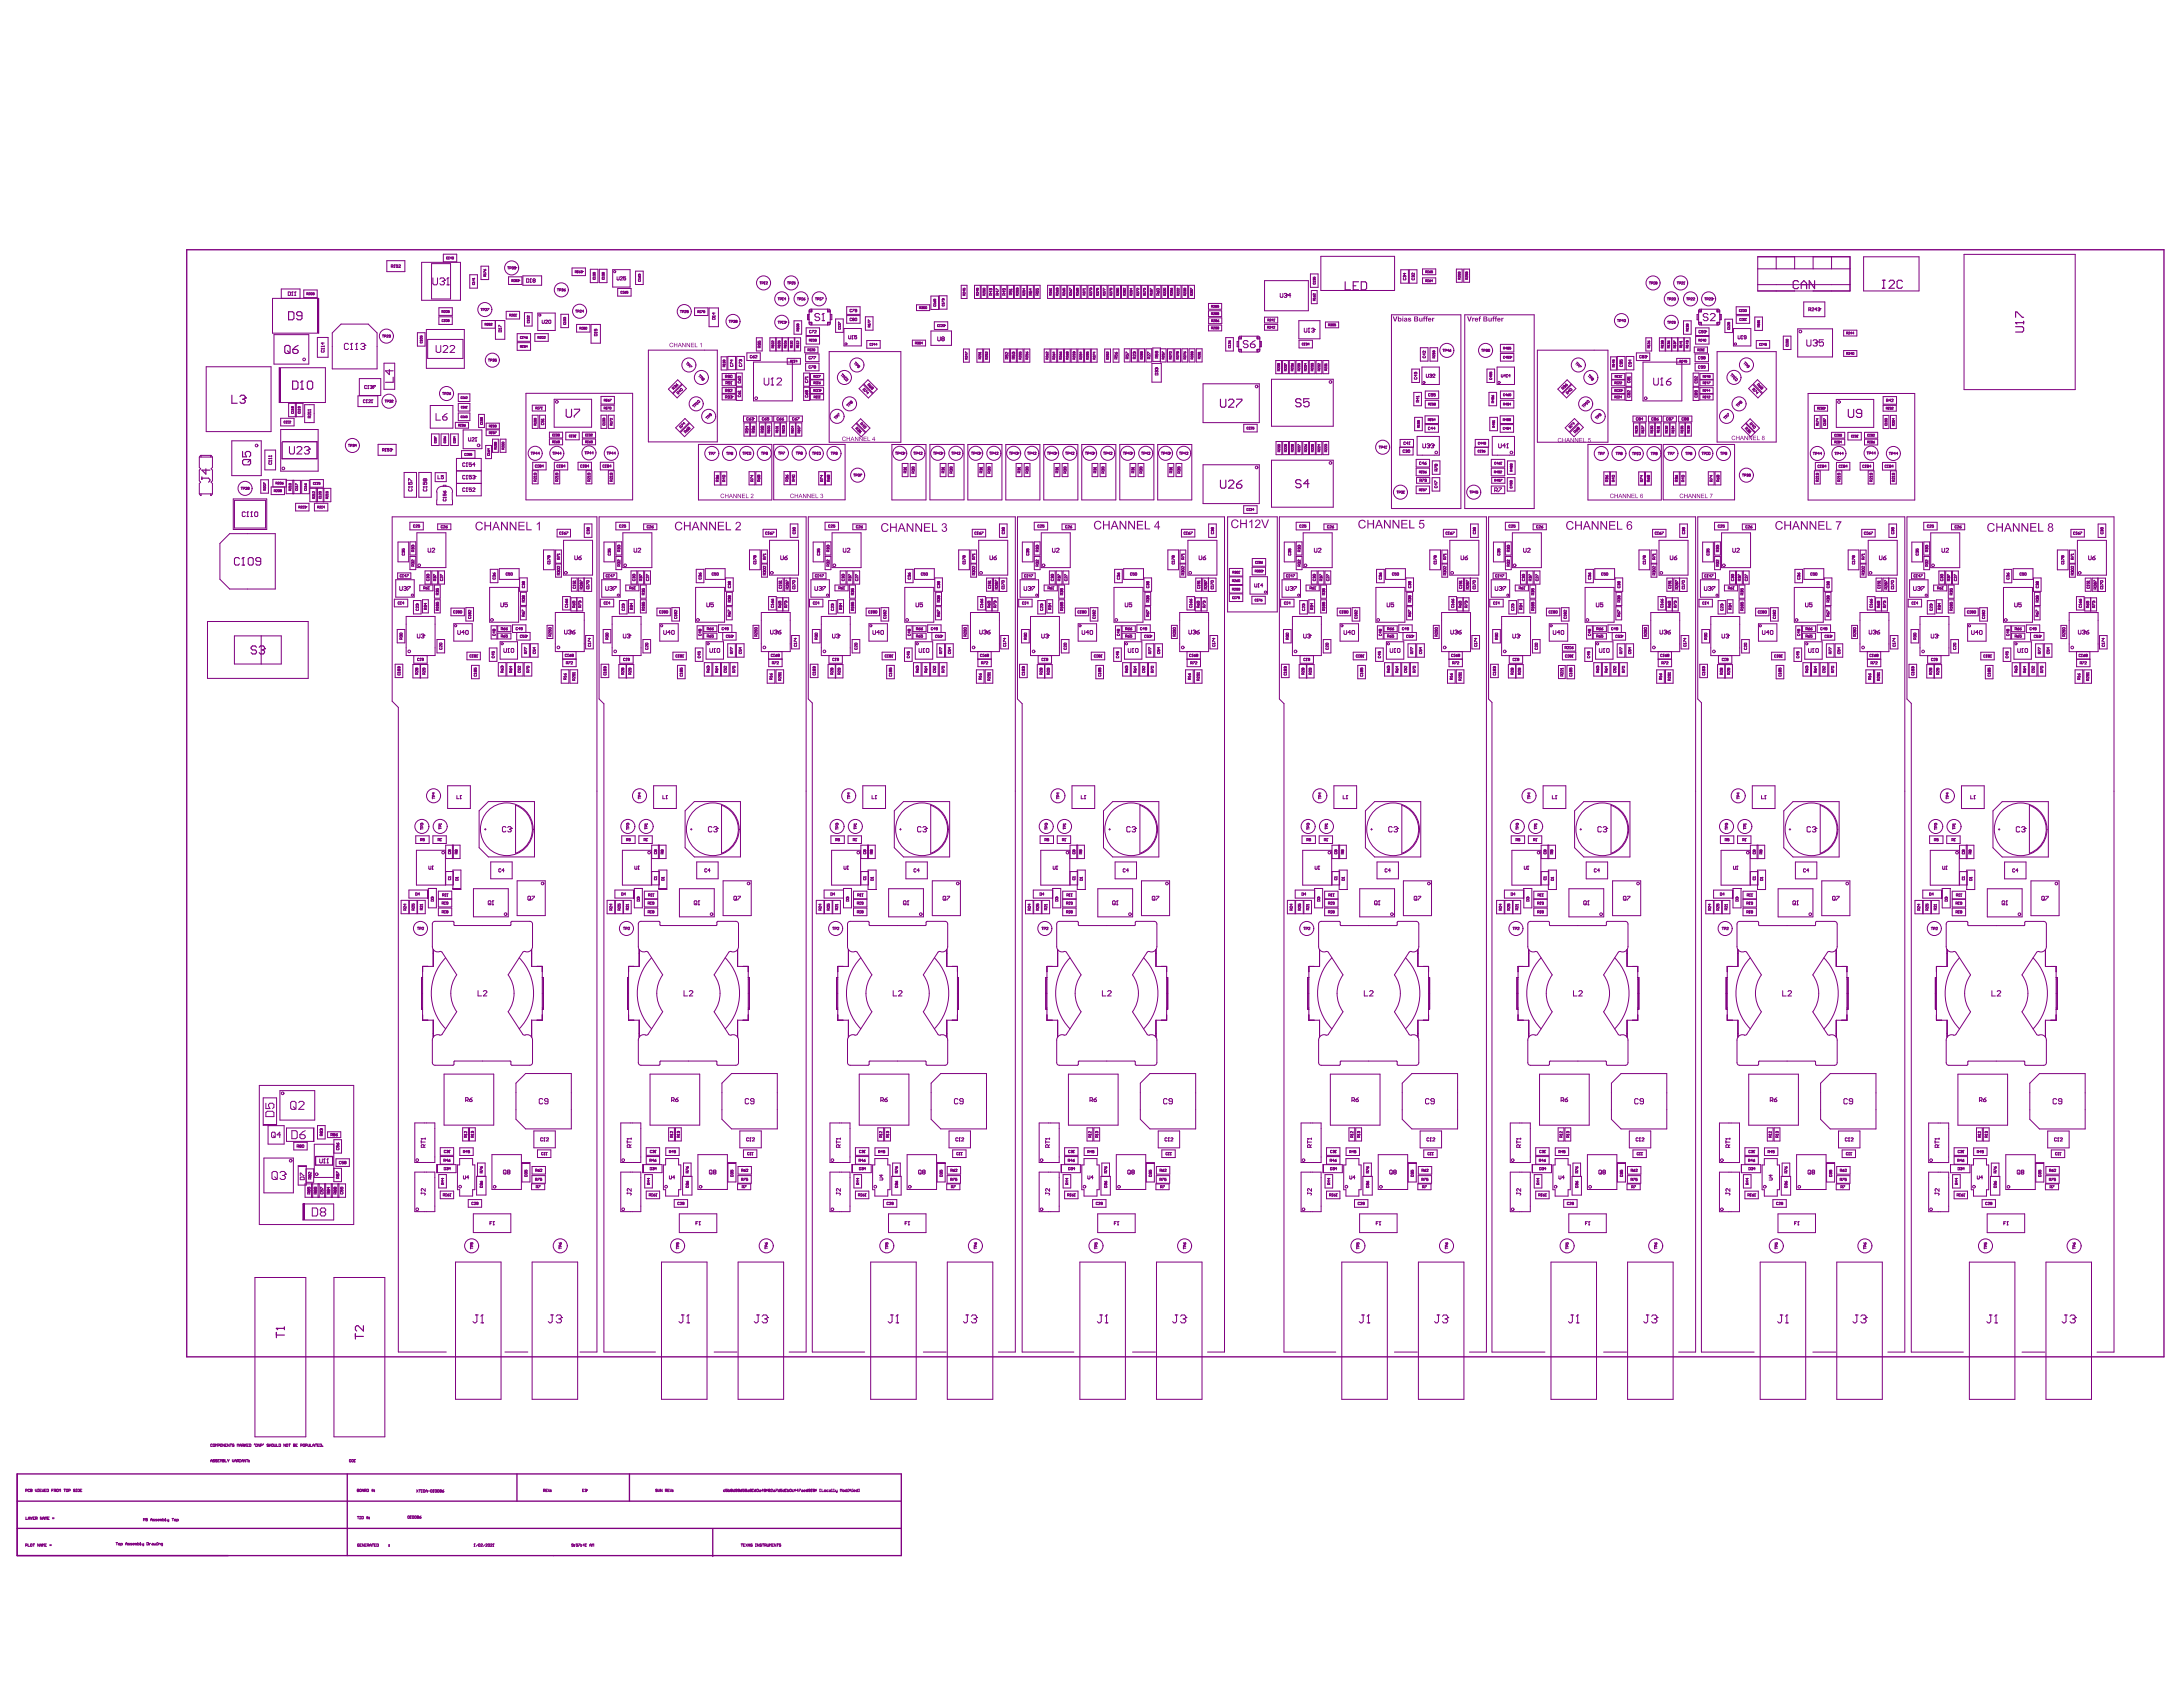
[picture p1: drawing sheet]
<svg xmlns="http://www.w3.org/2000/svg" width="279mm" height="216mm" viewBox="0 0 279 216" stroke-linecap="round" stroke-linejoin="round" font-family="sans-serif">
<path d="M23.9 32h253.1v141.6h-253.1zM36.2 56.5h4.4v2.2h-4.5v-2.1M40.4 149.1h2.2v-1.1h-2.2v1.1M2.2 195.6h113.1M2.2 192.1h113.2M2.2 188.6h113.2v10.5h-113.2zM44.4 188.6v10.5M66.2 188.6v3.5M80.6 188.6v3.5M91.2 195.7v3.5" fill="none" stroke="#800080" stroke-width=".17"/>
<g fill="none" stroke="#800080" stroke-width=".13">
<path d="M34.9 38.2h5.9v4.4h-5.9zM36 38.2v-1.2h2.4v1.2M38.9 37.1h1.7v1h-1.7zM49.5 33.4h2.3v1.4h-2.3zM54 33.6h4.9v4.8h-4.9zM55.2 33.7h2.5v4.6h-2.5zM56.2 39.4h1.7v1h-1.7zM56.7 32.5h1.8v1h-1.8zM60.1 35.2h1v1.7h-1zM61.6 34.1h.9v1.7h-.9zM64.8 39.8h1.7v1h-1.7zM65.1 35.4h1.7v1h-1.7z"/>
<path d="M66.9 35.3h2.4v1.2h-2.4zM73.2 34.3h1.7v1h-1.7zM75.6 34.5h.9v1.7h-.9zM76.7 34.5h1v1.7h-1zM78.4 34.5h2.2v2.2h-2.2zM79.1 36.9h1.7v1h-1.7zM81.3 34.7h1v1.7h-1zM88.9 39.4h1.7v1h-1.7zM90.8 39.4h1.2v2.4h-1.2zM103.6 39.7l.1-.1h2.4l.2 .1M103.6 39.7v1.8M103.6 39.7h.3"/>
<path d="M103.9 39.6v.3h-.3M105.9 39.6v.3h.4M105.9 39.7h.4M106.3 39.7v1.8M108.4 39.3h1.7v.9h-1.7zM117.3 39h1.7v.8h-1.7zM119.1 37.9h1v1.7h-1zM120.2 37.9h1v1.7h-1zM123 36.5h.8v1.7h-.8zM124.7 36.5h.8v1.7h-.8zM125.6 36.5h.7v1.7h-.7zM126.4 36.5h.8v1.7h-.8z"/>
<path d="M127.3 36.5h.7v1.7h-.7zM128.1 36.5h.8v1.7h-.8zM129 36.5h.7v1.7h-.7zM129.8 36.5h.8v1.7h-.8zM130.7 36.5h.7v1.7h-.7zM131.5 36.5h.8v1.7h-.8zM132.4 36.5h.7v1.7h-.7zM134.1 36.5h.7v1.7h-.7zM134.9 36.5h.8v1.7h-.8zM135.8 36.5h.7v1.7h-.7zM136.7 36.5h.7v1.7h-.7zM137.5 36.5h.8v1.7h-.8z"/>
<path d="M138.4 36.5h.7v1.7h-.7zM139.2 36.5h.8v1.7h-.8zM140.1 36.5h.7v1.7h-.7zM141 36.5h.7v1.7h-.7zM141.8 36.5h.8v1.7h-.8zM142.7 36.5h.7v1.7h-.7zM143.5 36.5h.8v1.7h-.8zM144.4 36.5h.7v1.7h-.7zM145.3 36.5h.7v1.7h-.7zM146.1 36.5h.8v1.7h-.8zM147 36.5h.7v1.7h-.7zM147.8 36.5h.8v1.7h-.8z"/>
<path d="M148.7 36.5h.7v1.7h-.7zM149.6 36.5h.7v1.7h-.7zM150.4 36.5h.8v1.7h-.8zM151.3 36.5h.7v1.7h-.7zM152.1 36.5h.8v1.7h-.8zM154.7 39.8h1.7v.7h-1.7zM154.7 38.8h1.7v.8h-1.7zM161.8 35.9h5.7v3.9h-5.7zM167.7 35.1h1v1.7h-1zM167.8 37.2h.8v1.7h-.8zM169.1 32.8h9.4v4.4h-9.4zM179.3 34.5h1v1.7h-1z"/>
<path d="M180.4 34.5h1v1.7h-1zM182.1 34.4h1.7v.8h-1.7zM182.1 35.6h1.7v.7h-1.7zM186.4 34.4h.7v1.7h-.7zM187.3 34.4h.8v1.7h-.8zM217.4 39.7l.1-.1h2.5l.1 .1M217.4 39.7h.3M217.4 39.7v1.8M217.7 39.6v.3h-.3M219.8 39.6v.3h.3M219.8 39.7h.3M220.1 39.7v1.8"/>
<path d="M222.2 39.3h1.7v.9h-1.7zM225 32.9h11.8v4.3h-11.8zM225 34.4h11.8M225 36.4h11.8M227.3 32.9v1.5M229.7 32.9v1.5M230.9 38.6h2.7v1.9h-2.7zM232.1 32.9v1.5M234.4 32.9v1.5M238.5 32.9h7.1v4.3h-7.1zM251.4 32.6h14.2v17.3h-14.2zM25.6 58.5h1.5"/>
<path d="M25.7 58.3v.2M26.4 46.9h8.3v8.3h-8.3zM27 58.3v.2M29.7 56.4h3.7v4.5h-3.7zM33.9 57.6h1.4v2.5h-1.4zM35.1 42.8h4.4v3.8h-4.4zM35.7 47.1h5.9v4.4h-5.9zM35.9 53.5h1.7v1h-1.7zM35.9 55h4.8v5.3h-4.8zM36.9 51.6h1.9v1.7h-1.9zM37.8 51.6v1.7M37.9 51.6v1.7"/>
<path d="M39 51.8h1.2v2.3h-1.2zM40.6 43.2h1.4v2.5h-1.4zM42.5 42.6l1.2-1.1h3.4l1.2 1.1v4.6h-5.8zM45.8 50.7h2.6v1.3h-2.6zM46 48.5h2.7v2.1h-2.7zM48.4 56.9h2.3v1.4h-2.3zM49.1 46.5h1.4v3.3h-1.4zM53.4 42.6h1v1.7h-1zM54.6 42.2h4.8v4.9h-4.8zM54.7 43.4h4.6v2.5h-4.6zM55.1 51.9h2.9v2.9h-2.9zM55.2 55.5h1v1.5h-1z"/>
<path d="M56.2 40.5h1.7v1h-1.7zM56.4 55.5h1v1.5h-1zM57.7 55.5h1v1.5h-1zM58.3 54.1h1.7v.7h-1.7zM58.4 58.7h3.2v4.8h-3.2zM58.7 51.6h1.4v1h-1.4zM58.7 50.4h1.4v1h-1.4zM58.7 52.9h1.4v.9h-1.4zM59.1 57.7h1.7v.9h-1.7zM59.3 55h2.4v2.4h-2.4zM61.3 53h.7v1.7h-.7zM62.2 57h.7v1.7h-.7z"/>
<path d="M62.2 54.2h1.7v.7h-1.7zM62.2 55h1.7v.8h-1.7zM63 56.2h.8v1.7h-.8zM63.4 41v1h-1.7v-1h2.9v2.4h-1.2v-2.4M64 56.2h.8v1.7h-.8zM66.2 42.7h1.7v1h-1.7zM66.2 43.9h1.7v.9h-1.7zM67.1 40h1v1.7h-1zM67.3 50.3h13.7v13.7h-13.7zM68.1 51.9h1.7v.7h-1.7zM68.1 53.1h.8v1.7h-.8zM68.2 59.2h1.7v.9h-1.7z"/>
<path d="M68.5 42.7h1.7v1h-1.7zM68.8 40.1h2.3v2.2h-2.3zM69.1 53.1h.7v1.7h-.7zM70.3 55.3h1.7v.8h-1.7zM70.3 56.2h1.7v.7h-1.7zM70.9 51.1h4.8v3.6h-4.8zM70.9 59.2h1.8v.9h-1.8zM71.8 40.2h1v1.7h-1zM72.4 55.3h1.7v1h-1.7zM73.8 41.5h1.7v1h-1.7zM74 59.2h1.7v.9h-1.7zM74.5 55.3h1.7v.8h-1.7z"/>
<path d="M74.5 56.2h1.7v.7h-1.7zM75.6 41.5h1.2v2.4h-1.2zM76.8 59.2h1.8v.9h-1.8zM76.9 51.9h1.7v.7h-1.7zM76.9 53.1h.8v1.7h-.8zM76.9 50.7h1.7v1h-1.7zM77.9 53.1h.7v1.7h-.7zM83 44.8h8.8v11.8h-8.8zM85.5 49.8l1.2-1.2 .6 .5-1.2 1.2zM86.1 50.4l1.2-1.2 .6 .5-1.2 1.2zM86.5 54.8l1.2-1.2 .5 .5-1.2 1.2zM87.1 55.4l1.2-1.2 .5 .5-1.2 1.2z"/>
<path d="M89.4 56.9h9.4v7.1h-9.4zM92.3 45.7h.7v1.7h-.7zM92.4 49.6h1.7v.8h-1.7zM92.4 47.8h1.7v.7h-1.7zM92.4 48.6h1.7v.8h-1.7zM92.4 50.4h1.7v.8h-1.7zM93.2 45.6h.9v1.7h-.9zM94.3 47.7h.7v1.7h-.7zM94.3 49.6h.7v1.6h-.7zM94.3 45.6h1v1.7h-1zM95.2 53.2h1.6v.8h-1.6zM95.2 54.1h.8v1.7h-.8z"/>
<path d="M95.6 45.2h1.7v.9h-1.7zM96 54.1h.8v1.7h-.8zM96.4 46.3h5v5h-5zM96.8 43.2h.7v1.7h-.7zM97.1 53.2h1.7v.8h-1.7zM97.2 54.1h.7v1.7h-.7zM98 54.1h.8v1.7h-.8zM98.5 43.2h.8v1.7h-.8zM99 56.9h9.2v7.1h-9.2zM99 53.2h1.7v.8h-1.7zM99.1 54.1h.7v1.7h-.7zM99.3 43.2h.8v1.7h-.8z"/>
<path d="M99.9 54.1h.7v1.7h-.7zM100.1 43.2h.8v1.7h-.8zM100.8 45.9h1.6v.7h-1.6zM100.9 43.2h.8v1.7h-.8zM101 53.2h1.7v.8h-1.7zM101.1 54.1h.7v1.7h-.7zM101.6 41.1h1v1.7h-1zM101.7 43.2h.8v1.7h-.8zM101.9 54.1h.7v1.7h-.7zM102.9 47.7h.7v1.7h-.7zM102.9 49.6h.7v1.6h-.7zM103 44.4h1.7v.7h-1.7z"/>
<path d="M103.1 46.5h1.7v1h-1.7zM103.1 45.3h1.7v1h-1.7zM103.2 42h1.7v.9h-1.7zM103.2 43.1h1.7v.9h-1.7zM103.5 40.2v.7M103.6 40.2h-.2v.7h.2M103.6 41.3h.3v.3M103.6 41.5l.1 .1h2.4l.2-.1M103.6 41.5h.3M103.7 49.6h1.7v.8h-1.7zM103.7 50.4h1.7v.8h-1.7zM103.7 47.8h1.7v.7h-1.7z"/>
<path d="M103.7 48.6h1.7v.8h-1.7zM105.9 41.5h.4M106.1 45h9.2v11.6h-9.2zM106.3 40.2h.2v.7h-.2M106.3 41.3h-.4v.3M106.3 40.2v.7M106.9 40.8h1v1.7h-1zM108 42h2.2v2.3h-2.2zM108.4 40.4h1.7v1h-1.7zM109 54.7l.6-.5 1.2 1.2-.6 .5zM109.6 54.1l.6-.5 1.1 1.2-.5 .5zM110 49.7l.5-.5 1.2 1.2-.6 .5z"/>
<path d="M110.6 49.1l.5-.5 1.2 1.2-.5 .5zM110.8 40.5h.9v1.8h-.9zM110.9 43.6h1.8v1h-1.8zM114.2 56.9h4.3v7.1h-4.3zM115.5 59.3h.7v1.7h-.7zM116.5 59.3h.7v1.7h-.7zM116.8 43.5h1.7v.8h-1.7zM119 56.9h4.4v7.1h-4.4zM119.2 42.4h2.6v1.8h-2.6zM119.6 41.2h1.7v1h-1.7zM120.3 59.3h.8v1.7h-.8zM121.4 59.3h.7v1.7h-.7z"/>
<path d="M123.3 44.7h.8v1.7h-.8zM123.9 56.9h4.3v7.1h-4.3zM125 44.7h.8v1.7h-.8zM125.2 59.3h.7v1.7h-.7zM125.9 44.7h.7v1.7h-.7zM126.2 59.3h.8v1.7h-.8zM128.5 44.7h.7v1.7h-.7zM128.7 56.9h4.4v7.1h-4.4zM129.3 44.7h.8v1.7h-.8zM130.1 59.3h.7v1.7h-.7zM130.2 44.7h.7v1.7h-.7zM131.1 44.7h.7v1.7h-.7z"/>
<path d="M131.1 59.3h.7v1.7h-.7zM133.6 56.9h4.4v7.1h-4.4zM133.6 44.7h.8v1.7h-.8zM134.5 44.7h.8v1.7h-.8zM134.9 59.3h.8v1.7h-.8zM135.4 44.7h.7v1.7h-.7zM135.9 59.3h.8v1.7h-.8zM136.2 44.7h.8v1.7h-.8zM137.1 44.7h.7v1.7h-.7zM138 44.7h.7v1.7h-.7zM138.5 56.9h4.3v7.1h-4.3zM138.8 44.7h.8v1.7h-.8z"/>
<path d="M139.7 44.7h.7v1.7h-.7zM139.8 59.3h.7v1.7h-.7zM140.8 59.3h.7v1.7h-.7zM141.4 44.7h.7v1.7h-.7zM142.5 44.7h.7v1.7h-.7zM143.3 56.9h4.4v7.1h-4.4zM143.9 44.6h.7v1.7h-.7zM144.6 59.3h.8v1.7h-.8zM144.8 44.6h.8v1.7h-.8zM145.7 59.3h.7v1.7h-.7zM145.7 44.6h.8v1.7h-.8zM146.7 44.6h.7v1.7h-.7z"/>
<path d="M147.4 46.5h1.2v2.4h-1.2zM147.5 44.5h1v1.7h-1zM148.2 56.9h4.3v7.1h-4.3zM148.5 44.6h.7v1.7h-.7zM149.4 44.6h.8v1.7h-.8zM149.5 59.3h.7v1.7h-.7zM150.3 44.6h.8v1.7h-.8zM150.5 59.3h.8v1.7h-.8zM151.3 44.6h.7v1.7h-.7zM152.2 44.6h.7v1.7h-.7zM153.1 44.6h.8v1.7h-.8zM154 59.5h7.2v4.9h-7.2z"/>
<path d="M154 49.1h7.2v5h-7.2zM154.7 41.6h1.7v.7h-1.7zM154.7 40.7h1.7v.7h-1.7zM156.9 43.2h1v1.7h-1zM158.5 43.7v.7M158.5 43.7h-.2v.7h.2M158.5 43.2l.2-.2h2.4l.1 .2M158.5 43.2v1.7M158.5 44.7h.4v.3M158.5 44.9l.2 .1h2.4l.1-.1M158.5 43.2h.4M158.5 44.9h.4"/>
<path d="M158.9 43v.4h-.4M159.2 54.3h1.7v1h-1.7zM160.9 43v.4h.3M160.9 43.2h.3M160.9 44.9h.3M161.2 43.7h.2v.7h-.2M161.2 44.7h-.3v.3M161.2 43.2v1.7M161.3 43.7v.7M161.8 40.6h1.7v.7h-1.7zM161.8 41.5h1.7v.8h-1.7zM162.7 58.9h7.9v6h-7.9z"/>
<path d="M162.7 48.5h7.9v6h-7.9zM163.3 46.1h.7v1.7h-.7zM163.3 56.5h.8v1.7h-.8zM164.2 46.1h.7v1.7h-.7zM164.2 56.5h.7v1.7h-.7zM165 46.1h.8v1.7h-.8zM165 56.5h.8v1.7h-.8zM165.9 46.1h.7v1.7h-.7zM165.9 56.5h.7v1.7h-.7zM166.2 41h2.7v2.4h-2.7zM166.3 43.5h1.7v1h-1.7zM166.7 46.1h.8v1.7h-.8z"/>
<path d="M166.7 56.5h.8v1.7h-.8zM167.6 46.1h.7v1.7h-.7zM167.6 56.5h.7v1.7h-.7zM168.4 46.1h.8v1.7h-.8zM168.4 56.5h.8v1.7h-.8zM169.3 46.1h.8v1.7h-.8zM169.3 56.5h.8v1.7h-.8zM169.6 41.2h1.7v.8h-1.7zM178.1 40.3h8.9v24.8h-8.9zM179.1 57.2h1.8v1h-1.8zM179.2 56.2h1.7v1h-1.7zM180.7 47.2h1v1.7h-1z"/>
<path d="M181 50.2h.9v1.7h-.9zM181.1 53.4h.9v1.7h-.9zM181.3 58.8h1.7v1h-1.7zM181.3 59.9h1.7v1h-1.7zM181.4 55.9h2.8v2.4h-2.8zM181.8 44.5h1v1.7h-1zM182 47h2.2v2.2h-2.2zM182.4 54.3h1.7v1h-1.7zM182.4 53.2h1.7v1h-1.7zM182.4 50h1.7v1h-1.7zM182.4 51.2h1.7v1h-1.7zM183 44.5h1v1.7h-1z"/>
<path d="M183.3 59h1v1.7h-1zM187.5 40.3h8.9v24.8h-8.9zM188.8 57.2h1.7v1h-1.7zM188.8 56.2h1.7v1h-1.7zM190.3 47.2h1v1.7h-1zM190.6 50.2h1v1.7h-1zM190.7 53.4h1v1.7h-1zM190.9 58.8h1.7v1h-1.7zM190.9 59.9h1.7v1h-1.7zM191 55.9h2.8v2.4h-2.8zM191.6 47h2.2v2.2h-2.2zM192 53.2h1.7v1h-1.7z"/>
<path d="M192 54.3h1.7v1h-1.7zM192 44.1h1.8v1h-1.8zM192 45.2h1.8v1h-1.8zM192 50h1.8v1h-1.8zM192 51.2h1.8v1h-1.8zM192.9 59h1v1.7h-1zM196.8 44.8h9v11.8h-9zM199.4 49.8l1.2-1.2 .5 .5-1.2 1.2zM200 50.4l1.2-1.2 .5 .5-1.2 1.2zM200.3 54.8l1.2-1.2 .5 .5-1.2 1.2zM200.9 55.4l1.2-1.2 .6 .5-1.2 1.2zM203.2 56.9h9.4v7.1h-9.4z"/>
<path d="M206.1 45.7h.8v1.7h-.8zM206.3 49.6h1.7v.8h-1.7zM206.3 47.8h1.7v.8h-1.7zM206.3 48.6h1.7v.8h-1.7zM206.3 50.4h1.7v.8h-1.7zM207 45.6h1v1.7h-1zM208.1 47.8h.7v1.6h-.7zM208.1 49.6h.7v1.6h-.7zM208.1 45.6h1v1.7h-1zM209 53.2h1.7v.8h-1.7zM209.1 54.1h.7v1.7h-.7zM209.4 45.2h1.8v.9h-1.8z"/>
<path d="M209.9 54.1h.7v1.7h-.7zM210.3 46.3h5v5h-5zM210.7 43.2h.7v1.7h-.7zM211 53.2h1.7v.8h-1.7zM211 54.1h.8v1.7h-.8zM211.9 54.1h.7v1.7h-.7zM212.4 43.2h.7v1.7h-.7zM212.9 56.9h9.1v7.1h-9.1zM212.9 53.2h1.7v.8h-1.7zM212.9 54.1h.8v1.7h-.8zM213.2 43.2h.7v1.7h-.7zM213.7 54.1h.8v1.7h-.8z"/>
<path d="M214 43.2h.7v1.7h-.7zM214.6 45.9h1.7v.7h-1.7zM214.8 43.2h.7v1.7h-.7zM214.9 53.2h1.6v.8h-1.6zM214.9 54.1h.7v1.7h-.7zM215.5 41.1h.9v1.7h-.9zM215.6 43.2h.7v1.7h-.7zM215.7 54.1h.8v1.7h-.8zM216.7 47.8h.7v1.6h-.7zM216.7 49.6h.7v1.6h-.7zM216.8 44.4h1.7v.8h-1.7zM217 46.5h1.7v1h-1.7z"/>
<path d="M217 45.3h1.7v1h-1.7zM217 42h1.7v.9h-1.7zM217 43.1h1.7v.9h-1.7zM217.3 40.2v.7M217.4 40.2h-.2v.7h.2M217.4 41.3h.3v.3M217.4 41.5l.1 .1h2.5l.1-.1M217.4 41.5h.3M217.6 49.6h1.7v.8h-1.7zM217.6 50.4h1.7v.8h-1.7zM217.6 47.8h1.7v.8h-1.7zM217.6 48.6h1.7v.8h-1.7z"/>
<path d="M219.8 45h7.5v11.6h-7.5zM219.8 41.5h.3M220.1 40.2h.2v.7h-.2M220.1 41.3h-.3v.3M220.2 40.2v.7M220.8 40.8h.9v1.8h-.9zM221.9 42h2.2v2.3h-2.2zM222.2 40.4h1.7v1h-1.7zM222.9 54.7l.5-.5 1.2 1.2-.5 .5zM223.5 54.1l.5-.5 1.2 1.2-.5 .5zM223.8 49.7l.5-.5 1.2 1.2-.5 .5zM224.4 49.1l.5-.5 1.2 1.2-.5 .5z"/>
<path d="M224.6 40.6h1v1.7h-1zM224.8 43.6h1.7v1h-1.7zM228.2 43h1v1.7h-1zM230.1 42.1h4.4v3.6h-4.4zM231.4 50.4h13.7v13.6h-13.7zM232.2 51.9h1.7v.7h-1.7zM232.2 53.2h.8v1.6h-.8zM232.3 59.2h1.8v1h-1.8zM233.2 53.2h.7v1.6h-.7zM234.4 55.3h1.7v.8h-1.7zM234.4 56.2h1.7v.7h-1.7zM235 51.1h4.8v3.6h-4.8z"/>
<path d="M235 59.2h1.8v1h-1.8zM236 42.3h1.7v.7h-1.7zM236 44.9h1.7v.7h-1.7zM236.5 55.3h1.7v1h-1.7zM238.1 59.2h1.7v1h-1.7zM238.6 55.3h1.7v.8h-1.7zM238.6 56.2h1.7v.7h-1.7zM240.9 59.2h1.7v1h-1.7zM241 51.9h1.7v.7h-1.7zM241 53.2h.8v1.6h-.8zM241 50.8h1.7v.9h-1.7zM242 53.2h.7v1.6h-.7z"/>
<path d="M25.6 63.2h1.5M25.7 63.2v.2l-.2-.2v-1.3l.2-.2-.2-.2v-1.3l.2-.2-.2-.2v-1.3l.2-.2h1.3l.2 .2v1.3l-.2 .2 .2 .2v1.3l-.2 .2 .2 .2v1.3l-.2 .2v-.2M26.6 79.5h12.8v7.3h-12.8zM28.1 69.5l1.3-1.2h5.8v7.1h-5.8l-1.3-1.3zM29.9 63.9h4.2v3.9h-4.2zM30 64h4v3.6h-4zM33.4 61.4h1v1.7h-1zM36.4 62.3v1h-1.7v-1h1.9M36.6 61.5h1.9v1.7h-1.9v-1.9h-1.7v1M37.5 61.5v1.7M37.6 61.5v1.7M37.8 64.4h1.7v1h-1.7z"/>
<path d="M38.6 61.5h1v1.7h-1zM39.7 62.5h2.6v1.7h-2.6zM39.7 61.4h1.7v1h-1.7zM40.2 64.4h1.8v1h-1.8zM40.5 62.5v1.7M40.6 62.5v1.7M41.4 62.5v1.7M41.5 62.5v1.7M50.5 76.7h1.7v1h-1.7zM50.7 74.2h2.3v2.2h-2.3zM50.9 73.3h1.7v.8h-1.7zM50.9 69.4h1.4v2.5h-1.4z"/>
<path d="M51.7 60.5h1.6v3.1h-1.6zM52 78.9h3.7v5h-3.7zM52.5 66.8h1.7v1h-1.7zM52.5 69.3h.7v1.7h-.7zM52.5 71.2h.7v1.7h-.7zM52.9 76.9h1v1.7h-1zM53.4 68.2h3.7v4.4h-3.7zM53.6 60.5h1.6v3.1h-1.6zM53.7 74.9h1.7v.7h-1.7zM54.1 76.8h.7v1.6h-.7zM54.4 73.1h.7v1.7h-.7zM55.3 73.1h.7v1.7h-.7z"/>
<path d="M55.6 74.9h.7v1.7h-.7zM55.6 76.8h.7v1.6h-.7zM55.7 60.5h1.4v1.1h-1.4zM55.9 62.9v.1M55.9 64v.5M55.9 63v1M56 64.6h1.8M56 67h1.7v.8h-1.7zM56.1 73.1h.8v1.7h-.8zM56.6 62.2h.6M56.7 62.2v-.1h.4v.1M57.7 77.8h1.7v1h-1.7z"/>
<path d="M57.9 63v1M57.9 62.9v.1M57.9 64v.5M58.1 79.8h2.3v2.2h-2.3zM58.4 60.3h3.2M58.4 61.9h3.2M59.6 77.8h1v1.7h-1zM62.7 75.2h3.7v4.4h-3.7zM62.7 72.9h1v1.7h-1zM63.9 72.8h2.5v1.3h-2.5zM66.5 74h1v1.7h-1zM66.6 77.6h.7v1.7h-.7z"/>
<path d="M66.6 75.8h.8v1.7h-.8zM68.1 60.2h.8v1.7h-.8zM69.6 70.4h1.3v2.5h-1.3zM70.9 60.2h.7v1.7h-.7zM71.1 78.4h3.7v5h-3.7zM71.1 70.4h.8v1.7h-.8zM71.1 72.2h.8v1.7h-.8zM71.3 67.7h1.7v1h-1.7zM72 76.3h1v1.8h-1zM72.1 69.1h3.7v4.5h-3.7zM73.1 76.5h1.5v1.7h-1.5zM73.1 74h.8v1.7h-.8z"/>
<path d="M73.8 76.5v1.7M74.8 74v1.7h-.8v-1.7h1.7v1.7h-1v-1.7M74.8 67.1h1v1.7h-1zM75 60.2h.8v1.7h-.8zM76.8 76.7h1.7v1h-1.7zM77 74.2h2.4v2.2h-2.4zM77.3 73.3h1.6v.8h-1.6zM77.3 69.4h1.4v2.5h-1.4zM77.9 60.2h.7v1.7h-.7zM78.3 78.9h3.7v5h-3.7zM78.8 66.8h1.7v1h-1.7zM78.8 69.3h.8v1.7h-.8z"/>
<path d="M78.8 71.2h.8v1.7h-.8zM79.3 76.9h1v1.7h-1zM79.7 68.2h3.7v4.4h-3.7zM80.1 74.9h1.7v.7h-1.7zM80.4 76.8h.8v1.6h-.8zM80.8 73.1h.7v1.7h-.7zM81.6 73.1h.8v1.7h-.8zM82 74.9h.7v1.7h-.7zM82 76.8h.7v1.6h-.7zM82.4 67.1h1.7v.7h-1.7zM82.5 73.1h.8v1.7h-.8zM84.1 77.8h1.7v1h-1.7z"/>
<path d="M84.4 79.8h2.4v2.2h-2.4zM86 77.8h1v1.7h-1zM89 75.2h3.7v4.4h-3.7zM89.1 72.9h1v1.7h-1zM90.3 72.8h2.5v1.4h-2.5zM91.4 60.4h.8v1.7h-.8zM92.3 60.4h.7v1.7h-.7zM92.9 74h.9v1.7h-.9zM93 77.6h.7v1.7h-.7zM93 75.8h.7v1.7h-.7zM95.9 60.4h.7v1.7h-.7zM95.9 70.4h1.4v2.5h-1.4z"/>
<path d="M96.7 60.4h.8v1.7h-.8zM97.4 78.4h3.7v5h-3.7zM97.5 70.4h.7v1.7h-.7zM97.5 72.2h.7v1.7h-.7zM97.7 67.7h1.7v1h-1.7zM98.4 76.3h.9v1.8h-.9zM98.5 69.1h3.7v4.5h-3.7zM99.4 76.5h1.5v1.7h-1.5zM99.5 74h.7v1.7h-.7zM100.2 76.5v1.7M100.3 60.4h.8v1.6h-.8zM101.1 74v1.7h-.7v-1.7h1.7v1.7h-1v-1.7"/>
<path d="M101.1 67.1h1v1.7h-1zM101.2 60.4h.7v1.6h-.7zM103.6 76.7h1.7v1h-1.7zM103.8 74.2h2.4v2.2h-2.4zM104 73.3h1.7v.8h-1.7zM104.1 69.4h1.3v2.5h-1.3zM104.8 60.4h.7v1.7h-.7zM105.1 78.9h3.7v5h-3.7zM105.6 66.8h1.7v1h-1.7zM105.6 69.3h.7v1.7h-.7zM105.6 71.2h.7v1.7h-.7zM105.7 60.4h.7v1.7h-.7z"/>
<path d="M106.1 76.9h.9v1.7h-.9zM106.5 68.2h3.7v4.4h-3.7zM106.9 74.9h1.7v.7h-1.7zM107.2 76.8h.8v1.6h-.8zM107.5 73.1h.8v1.7h-.8zM108.4 73.1h.8v1.7h-.8zM108.7 74.9h.8v1.7h-.8zM108.7 76.8h.8v1.6h-.8zM109.2 67.1h1.6v.7h-1.6zM109.3 73.1h.7v1.7h-.7zM110.9 77.8h1.7v1h-1.7zM111.2 79.8h2.4v2.3h-2.4z"/>
<path d="M112.8 77.8h.9v1.7h-.9zM115.8 75.2h3.7v4.4h-3.7zM115.9 72.9h1v1.7h-1zM117 72.8h2.6v1.4h-2.6zM119.6 74h1v1.7h-1zM119.7 77.6h.8v1.7h-.8zM119.8 75.8h.7v1.7h-.7zM122.7 70.4h1.4v2.5h-1.4zM124.2 78.4h3.7v5h-3.7zM124.2 70.4h.8v1.7h-.8zM124.2 72.2h.8v1.7h-.8zM124.4 67.7h1.8v1h-1.8z"/>
<path d="M125.1 76.3h1v1.8h-1zM125.3 69.1h3.7v4.5h-3.7zM126.2 76.5h1.5v1.7h-1.5zM126.3 74h.7v1.7h-.7zM127 76.5v1.7M127.9 74v1.7h1v-1.7h-1.7v1.7h.7M127.9 67.1h1v1.7h-1zM130.4 76.7h1.7v1h-1.7zM130.6 74.2h2.3v2.2h-2.3zM130.8 73.3h1.7v.8h-1.7zM130.8 69.4h1.4v2.5h-1.4zM131.9 78.9h3.7v5h-3.7z"/>
<path d="M132.4 66.8h1.7v1h-1.7zM132.4 69.4h.7v1.6h-.7zM132.4 71.2h.7v1.7h-.7zM132.8 76.9h1v1.7h-1zM133.3 68.2h3.7v4.4h-3.7zM133.6 74.9h1.7v.7h-1.7zM134 76.8h.7v1.6h-.7zM134.3 73.1h.8v1.7h-.8zM135.2 73.1h.7v1.7h-.7zM135.5 74.9h.8v1.7h-.8zM135.5 76.8h.8v1.6h-.8zM135.9 67.1h1.7v.7h-1.7z"/>
<path d="M136.1 73.1h.7v1.7h-.7zM137.6 77.8h1.7v1h-1.7zM138 79.8h2.4v2.3h-2.4zM139.5 77.8h1v1.7h-1zM142.6 75.2h3.7v4.4h-3.7zM142.7 72.9h.9v1.7h-.9zM143.8 72.8h2.6v1.4h-2.6zM146.4 74h1v1.7h-1zM146.5 77.6h.8v1.7h-.8zM146.5 75.8h.8v1.7h-.8zM149.5 70.4h1.3v2.5h-1.3zM151 78.4h3.7v5h-3.7z"/>
<path d="M151 70.4h.8v1.7h-.8zM151 72.2h.8v1.7h-.8zM151.2 67.7h1.7v1h-1.7zM151.9 76.3h1v1.8h-1zM152 69.1h3.8v4.5h-3.8zM153 76.5h1.5v1.7h-1.5zM153 74h.8v1.7h-.8zM153.7 76.5v1.7M153.8 76.5v1.7M154.7 74v1.7h-.8v-1.7h1.7v1.7h-.9v-1.7M154.7 67.1h1v1.7h-1zM157.1 66.1h6.4v12.2h-6.4z"/>
<path d="M157.3 73.8h1.8v1h-1.8zM157.3 76h1.8v1h-1.8zM157.3 72.7h1.8v1h-1.8zM157.3 74.9h1.8v1h-1.8zM159.2 64.7h1.7v1h-1.7zM160 73.8h2.2v2.2h-2.2zM160.2 76.3h1.7v1h-1.7zM160.3 72.6h1.7v1h-1.7zM160.3 71.5h1.7v1h-1.7zM163.9 76.7h1.7v1h-1.7zM164.1 74.2h2.3v2.2h-2.3zM164.3 73.3h1.7v.8h-1.7z"/>
<path d="M164.4 69.4h1.3v2.5h-1.3zM165.4 78.9h3.7v5h-3.7zM165.9 66.8h1.7v1h-1.7zM165.9 71.2h.7v1.7h-.7zM165.9 69.4h.7v1.6h-.7zM166.3 76.9h1v1.7h-1zM166.8 68.2h3.7v4.4h-3.7zM167.2 74.9h1.6v.7h-1.6zM167.5 76.8h.8v1.6h-.8zM167.8 73.1h.8v1.7h-.8zM168.7 73.1h.7v1.7h-.7zM169 74.9h.8v1.7h-.8z"/>
<path d="M169 76.8h.8v1.6h-.8zM169.5 67.1h1.6v.7h-1.6zM169.6 73.1h.7v1.7h-.7zM171.2 77.8h1.7v1h-1.7zM171.5 79.8h2.4v2.3h-2.4zM173.1 77.8h.9v1.7h-.9zM176.1 75.2h3.7v4.4h-3.7zM176.2 72.9h1v1.7h-1zM177.3 72.8h2.6v1.4h-2.6zM179.9 74h1v1.7h-1zM180 77.6h.8v1.7h-.8zM180.1 75.8h.7v1.7h-.7z"/>
<path d="M181.3 62.2h1.7v1h-1.7zM181.3 61.1h1.7v.7h-1.7zM183 70.4h1.4v2.5h-1.4zM183.3 61.1h1v1.7h-1zM184.5 78.4h3.7v5h-3.7zM184.5 70.4h.8v1.7h-.8zM184.5 72.2h.8v1.7h-.8zM184.7 67.7h1.7v1h-1.7zM185.4 76.4h1v1.7h-1zM185.6 69.2h3.7v4.4h-3.7zM186.5 76.5h1.5v1.7h-1.5zM186.6 74h.7v1.7h-.7z"/>
<path d="M187.2 76.5v1.7M187.3 76.5v1.7M188.2 74v1.7h-.7v-1.7h1.7v1.7h-1v-1.7M188.2 67.1h1v1.7h-1zM190.7 76.7h1.7v1h-1.7zM190.9 74.2h2.3v2.2h-2.3zM190.9 62.2h1.7v1h-1.7zM190.9 61.1h1.7v.7h-1.7zM191.1 73.3h1.7v.8h-1.7zM191.1 69.4h1.4v2.5h-1.4zM192.2 78.9h3.7v5h-3.7zM192.7 66.8h1.7v1h-1.7z"/>
<path d="M192.7 71.2h.7v1.7h-.7zM192.7 69.4h.7v1.6h-.7zM192.9 61.1h1v1.7h-1zM193.1 76.9h1v1.7h-1zM193.6 68.2h3.7v4.4h-3.7zM193.9 74.9h1.7v.7h-1.7zM194.3 76.8h.7v1.6h-.7zM194.6 73.1h.7v1.7h-.7zM195.5 73.1h.7v1.7h-.7zM195.8 74.9h.8v1.7h-.8zM195.8 76.8h.8v1.6h-.8zM196.2 67.1h1.7v.7h-1.7z"/>
<path d="M196.4 73.1h.7v1.7h-.7zM197.9 77.8h1.7v1h-1.7zM198.3 79.8h2.3v2.3h-2.3zM199.8 77.8h1v1.7h-1zM202.9 75.2h3.7v4.4h-3.7zM203 72.9h.9v1.7h-.9zM204.1 72.8h2.6v1.4h-2.6zM205.3 60.4h.7v1.7h-.7zM206.1 60.4h.8v1.7h-.8zM206.7 74h1v1.7h-1zM206.8 77.6h.8v1.7h-.8zM206.8 75.8h.8v1.7h-.8z"/>
<path d="M209.7 60.4h.8v1.7h-.8zM209.8 70.4h1.3v2.5h-1.3zM210.6 60.4h.7v1.7h-.7zM211.3 78.4h3.7v5h-3.7zM211.3 70.4h.8v1.7h-.8zM211.3 72.2h.8v1.7h-.8zM211.5 67.7h1.7v1h-1.7zM212.2 76.4h1v1.7h-1zM212.3 69.2h3.7v4.4h-3.7zM213.3 76.5h1.5v1.7h-1.5zM213.3 74h.8v1.7h-.8zM214 76.5v1.7"/>
<path d="M214.2 60.4h.7v1.7h-.7zM215 74v1.7h-.8v-1.7h1.7v1.7h-.9v-1.7M215 67.1h1v1.7h-1zM215 60.4h.8v1.7h-.8zM217.5 76.7h1.7v1h-1.7zM217.6 74.2h2.4v2.2h-2.4zM217.9 73.3h1.7v.8h-1.7zM217.9 69.4h1.4v2.5h-1.4zM218.6 60.4h.8v1.7h-.8zM219 78.9h3.7v5h-3.7zM219.4 66.8h1.8v1h-1.8zM219.5 71.2h.7v1.7h-.7z"/>
<path d="M219.5 69.4h.7v1.6h-.7zM219.5 60.4h.8v1.7h-.8zM219.9 76.9h1v1.7h-1zM220.3 68.2h3.8v4.4h-3.8zM220.7 74.9h1.7v.7h-1.7zM221.1 76.8h.7v1.6h-.7zM221.4 73.1h.7v1.7h-.7zM222.3 73.1h.7v1.7h-.7zM222.6 74.9h.7v1.7h-.7zM222.6 76.8h.7v1.6h-.7zM223 67.1h1.7v.7h-1.7zM223.1 73.1h.8v1.7h-.8z"/>
<path d="M224.7 77.8h1.7v1h-1.7zM225.1 79.8h2.3v2.3h-2.3zM226.6 77.8h1v1.7h-1zM229.6 75.2h3.8v4.4h-3.8zM229.7 72.9h1v1.7h-1zM230.9 72.8h2.5v1.4h-2.5zM232.2 60.3h.8v1.6h-.8zM233.5 74h1v1.7h-1zM233.6 77.6h.7v1.7h-.7zM233.6 75.8h.7v1.7h-.7zM235 60.3h.7v1.6h-.7zM236.5 70.4h1.4v2.5h-1.4z"/>
<path d="M238.1 78.4h3.7v5h-3.7zM238.1 70.4h.7v1.7h-.7zM238.1 72.2h.7v1.7h-.7zM238.3 67.7h1.7v1h-1.7zM239 76.4h1v1.7h-1zM239.1 60.3h.8v1.6h-.8zM239.1 69.2h3.7v4.4h-3.7zM240.1 76.5h1.5v1.7h-1.5zM240.1 74h.8v1.7h-.8zM240.8 76.5v1.7M241.7 74v1.7h1v-1.7h-1.7v1.7h.7M241.8 67.1h.9v1.7h-.9z"/>
<path d="M242 60.3h.7v1.6h-.7zM244.2 76.7h1.7v1h-1.7zM244.4 74.2h2.4v2.2h-2.4zM244.7 73.3h1.6v.8h-1.6zM244.7 69.4h1.4v2.5h-1.4zM245.7 78.9h3.7v5h-3.7zM246.2 66.8h1.7v1h-1.7zM246.2 71.2h.8v1.7h-.8zM246.2 69.4h.8v1.6h-.8zM246.7 76.9h1v1.7h-1zM247.1 68.2h3.7v4.5h-3.7zM247.5 74.9h1.7v.7h-1.7z"/>
<path d="M247.8 76.8h.8v1.7h-.8zM248.2 73.1h.7v1.7h-.7zM249 73.1h.8v1.7h-.8zM249.4 74.9h.7v1.7h-.7zM249.4 76.8h.7v1.7h-.7zM249.8 67.1h1.7v.7h-1.7zM249.9 73.1h.7v1.7h-.7zM251.5 77.8h1.7v1h-1.7zM251.8 79.8h2.4v2.3h-2.4zM253.4 77.8h1v1.7h-1zM256.4 75.2h3.7v4.4h-3.7zM256.5 72.9h1v1.7h-1z"/>
<path d="M257.7 72.8h2.5v1.4h-2.5zM260.3 74h.9v1.7h-.9zM260.4 77.6h.7v1.7h-.7zM260.4 75.8h.7v1.7h-.7zM263.3 70.4h1.4v2.5h-1.4zM264.8 78.4h3.7v5h-3.7zM264.9 70.4h.7v1.7h-.7zM264.9 72.2h.7v1.7h-.7zM265.1 67.7h1.7v1h-1.7zM265.8 76.4h.9v1.7h-.9zM265.9 69.2h3.7v4.4h-3.7zM266.8 76.5h1.5v1.7h-1.5z"/>
<path d="M266.9 74h.7v1.7h-.7zM267.6 76.5v1.7M268.5 74v1.7h-.7v-1.7h1.7v1.7h-1v-1.7M268.5 67.1h1v1.7h-1zM30 81.4h6v3.6h-6zM33.4 81.4v3.6M50.6 85h1v1.7h-1zM50.8 80.6h1v1.7h-1zM52.8 85h2v1.8h-2zM53 83.9v1h1.7v-1M53.8 85v1.8M55.9 81.8h1v1.8h-1z"/>
<path d="M59.8 83.5h1.7v.9h-1.7zM60.3 85.2h1v1.7h-1zM62.6 82.9h1v1.7h-1zM62.9 80.1h.7v1.7h-.7zM63.7 80.1h1.7v.7h-1.7zM63.7 81h1.7v.8h-1.7zM63.8 84.8h1v1.7h-1zM64 82.1h2.2v2.3h-2.2zM64.9 84.8h1v1.7h-1zM66 84.8h.9v1.7h-.9zM66.1 80.9v1h1.7v-1h-2.2v-.9h1.7v.9M66.8 82.4h1v1.7h-1z"/>
<path d="M67.1 84.8h1v1.7h-1zM67.9 82.4h1v1.7h-1zM70 80h.8v1.7h-.8zM71.8 85.7h1v1.7h-1zM72 83.4v1.9h1.7v-1h-1.7M73 85.7h.9v1.7h-.9zM73.7 83.4v1h-1.7M75 81.3h.9v1.7h-.9zM76.9 85h1v1.7h-1zM77.2 80.6h1v1.7h-1zM79.2 85h1.9v1.8h-1.9zM79.3 83.9v1h1.7v-1"/>
<path d="M80.1 85v1.8M80.2 85v1.8M82.3 81.8h1v1.8h-1zM86.1 83.5h1.7v.9h-1.7zM86.7 85.2h1v1.7h-1zM89 82.9h1v1.7h-1zM89.2 80.1h.8v1.7h-.8zM90.1 80.1h1.7v.7h-1.7zM90.1 81h1.7v.8h-1.7zM90.1 84.8h1v1.7h-1zM90.4 82.1h2.2v2.3h-2.2zM91.2 84.8h1v1.7h-1z"/>
<path d="M92.3 84.8h1v1.7h-1zM92.5 80.9v1h1.7v-1l-2.2 .1v-1h1.7v1M93.1 82.4h1v1.7h-1zM93.4 84.8h1v1.7h-1zM94.3 82.4h.9v1.7h-.9zM96.4 80h.7v1.7h-.7zM98.2 85.7h1v1.7h-1zM98.4 83.4v1h1.7M99.3 85.7h1v1.7h-1zM100.1 83.4v1.9h-1.7v-1h1.7M101.3 81.3h1v1.7h-1zM103.7 85h1v1.7h-1z"/>
<path d="M104 80.6h1v1.7h-1zM106 85h1.9v1.8h-1.9zM106.1 83.9v1h1.7v-1M106.9 85v1.8M107 85v1.8M109.1 81.8h.9v1.8h-.9zM112.9 83.5h1.7v.9h-1.7zM113.5 85.2h1v1.7h-1zM115.8 82.9h.9v1.7h-.9zM116 80.1h.7v1.7h-.7zM116.8 80.1h1.7v.7h-1.7zM116.8 81h1.7v.8h-1.7z"/>
<path d="M116.9 84.8h1v1.7h-1zM117.1 82.1h2.3v2.3h-2.3zM118 84.8h1v1.7h-1zM119.1 84.8h1v1.7h-1zM119.3 80.9v1h1.7v-1l-2.3 .1v-1h1.7v1M119.9 82.4h1v1.7h-1zM120.2 84.8h1v1.7h-1zM121 82.4h1v1.7h-1zM123.2 80h.7v1.7h-.7zM125 85.7h.9v1.7h-.9zM125.1 83.4v1h1.8M126.1 85.7h1v1.7h-1z"/>
<path d="M126.9 83.4v1.9h-1.7v-1h1.7M128.1 81.3h1v1.7h-1zM130.5 85h1v1.7h-1zM130.7 80.6h1v1.7h-1zM132.8 85h1.9v1.8h-1.9zM132.9 83.9v1h1.7v-1M133.7 85v1.8M135.8 81.8h1v1.8h-1zM139.7 83.5h1.7v.9h-1.7zM140.3 85.2h.9v1.7h-.9zM142.5 82.9h1v1.7h-1zM142.8 80.1h.7v1.7h-.7z"/>
<path d="M143.6 80.1h1.7v.7h-1.7zM143.6 81h1.7v.8h-1.7zM143.7 84.8h1v1.7h-1zM143.9 82.1h2.2v2.3h-2.2zM144.8 84.8h1v1.7h-1zM145.9 84.8h1v1.7h-1zM146 80.9v1h1.8v-1l-2.3 .1v-1h1.7v1M146.7 82.4h1v1.7h-1zM147 84.8h1v1.7h-1zM147.8 82.4h1v1.7h-1zM149.9 80h.8v1.7h-.8zM151.7 85.7h1v1.7h-1z"/>
<path d="M151.9 84.4h1.7M151.9 83.4v1.9h1.7v-1.9M151.9 84.3h1.7M152.9 85.7h.9v1.7h-.9zM154.9 81.3h.9v1.7h-.9zM164 85h1v1.7h-1zM164.3 80.6h1v1.7h-1zM166.3 85h1.9v1.8h-1.9zM166.4 83.9v1h1.7v-1M167.2 85v1.8M167.3 85v1.8M169.4 81.9h.9v1.7h-.9z"/>
<path d="M173.2 83.5h1.7v.9h-1.7zM173.8 85.2h1v1.7h-1zM176.1 82.9h.9v1.7h-.9zM176.3 80.1h.7v1.7h-.7zM177.1 80.1h1.7v.7h-1.7zM177.1 81h1.7v.8h-1.7zM177.2 84.8h1v1.7h-1zM177.4 82.1h2.3v2.3h-2.3zM178.3 84.8h1v1.7h-1zM179.4 84.8h1v1.7h-1zM179.6 80.9v1h1.7v-1l-2.3 .1v-1h1.7v1M180.2 82.4h1v1.7h-1z"/>
<path d="M180.5 84.8h1v1.7h-1zM181.3 82.4h1v1.7h-1zM183.5 80h.7v1.7h-.7zM185.3 85.7h.9v1.7h-.9zM185.4 83.4l.1 1.9h1.7v-1h-1.7M186.4 85.7h1v1.7h-1zM187.2 83.4v1h-1.8M188.4 81.3h1v1.7h-1zM190.8 85h1v1.7h-1zM191 80.6h1v1.7h-1zM193.1 85.1h1.9v1.7h-1.9zM193.2 83.9v1h1.7v-1"/>
<path d="M194 85.1v1.7M196.1 81.9h1v1.7h-1zM199.5 85.2h.8v1.6h-.8zM200 83.5h1.7v.9h-1.7zM200 82.5h1.7v.8h-1.7zM200.6 85.2h.9v1.7h-.9zM202.8 82.9h1v1.7h-1zM203.1 80.1h.7v1.7h-.7zM203.9 80.1h1.7v.7h-1.7zM203.9 81h1.7v.8h-1.7zM204 84.8h1v1.7h-1zM204.2 82.1h2.2v2.3h-2.2z"/>
<path d="M205.1 84.8h1v1.7h-1zM206.2 84.8h1v1.7h-1zM206.3 80.9v1h1.8v-1l-2.3 .1v-1h1.7v1M207 82.4h1v1.7h-1zM207.3 84.8h1v1.7h-1zM208.1 82.4h1v1.7h-1zM210.2 80h.8v1.7h-.8zM212 85.7h1v1.7h-1zM212.2 83.4v1h1.7M213.2 85.7h.9v1.7h-.9zM213.9 83.4v1.9h-1.7v-1h1.7M215.2 81.3h.9v1.7h-.9z"/>
<path d="M217.6 85h.9v1.7h-.9zM217.8 80.6h1v1.7h-1zM219.8 85.1h1.9v1.7h-1.9zM219.9 83.9v1h1.8v-1M220.8 85.1v1.7M222.9 81.9h1v1.7h-1zM226.7 83.5h1.8v.9h-1.8zM227.3 85.2h1v1.7h-1zM229.6 82.9h1v1.7h-1zM229.8 80.1h.8v1.7h-.8zM230.7 80.1h1.7v.7h-1.7zM230.7 81h1.7v.8h-1.7z"/>
<path d="M230.8 84.8h.9v1.7h-.9zM231 82.1h2.2v2.3h-2.2zM231.9 84.8h.9v1.7h-.9zM233 84.8h.9v1.7h-.9zM233.1 80.9v1h1.7v-1l-2.2 .1v-1h1.7v1M233.8 82.4h.9v1.7h-.9zM234.1 84.8h.9v1.7h-.9zM234.9 82.4h1v1.7h-1zM237 80h.7v1.7h-.7zM238.8 85.7h1v1.7h-1zM239 83.4v1h1.7M239.9 85.7h1v1.7h-1z"/>
<path d="M240.7 83.4v1.9h-1.7v-1h1.7M241.9 81.3h1v1.8h-1zM244.3 85h1v1.7h-1zM244.6 80.6h1v1.7h-1zM246.6 85.1h1.9v1.7h-1.9zM246.7 83.9v1h1.7v-1M247.5 85.1v1.7M247.6 85.1v1.7M249.7 81.9h1v1.7h-1zM253.5 83.5h1.7v.9h-1.7zM254.1 85.2h1v1.7h-1zM256.4 82.9h1v1.8h-1z"/>
<path d="M256.6 80.1h.8v1.7h-.8zM257.5 80.1h1.6v.7h-1.6zM257.5 81h1.6v.8h-1.6zM257.5 84.8h1v1.7h-1zM257.8 82.1h2.2v2.3h-2.2zM258.6 84.8h1v1.7h-1zM259.7 84.8h1v1.7h-1zM259.9 80.9v1h1.7v-1l-2.2 .1v-1h1.7v1M260.5 82.4h1v1.7h-1zM260.8 84.8h1v1.7h-1zM261.6 82.4h1v1.7h-1zM263.8 80h.7v1.7h-.7z"/>
<path d="M265.6 85.7h1v1.7h-1zM265.8 84.4h1.7M265.8 83.4v1.9h1.7v-1.9M266.7 85.7h1v1.7h-1zM268.7 81.3h1v1.8h-1zM51.3 115.2h1v1.7h-1zM52.4 115.2h1v1.7h-1zM53.2 107h1.7v.9h-1.7zM53.3 108.8h3.7v4.5h-3.7zM53.4 115.2h1v1.7h-1zM54.8 113.7h1.1v2.5h-1.1zM54.8 113.9h-2.5v1h2.5"/>
<path d="M55.3 118.2v2.9M55.4 107h1.7v.9h-1.7zM55.7 117.9h2.3M56.1 116.2h1.7v1h-1.7zM56.1 114h1.7v1h-1.7zM56.1 115.1h1.7v1h-1.7zM57 108.2h1.9v1.7h-1.9zM57 111.5h1v1.8h-1zM57.3 100.6h2.9v2.9h-2.9zM57.9 108.2v1.7M58 111.3h1v2.5h-1zM58 108.2v1.7"/>
<path d="M58.1 118v.3M58.2 118.5h7.1M60.6 113.7h4.5v3.6h-4.5zM61.3 103.8l1.2-1.2h5.9v7.1h-5.9l-1.2-1.2zM62.8 110.3h2.8v2.2h-2.8zM65.4 118v.3M65.5 117.9h2.3M66 103.1v6.1M66.2 112.7h3.6v4.5h-3.6zM68.2 118.2v2.9M77.7 115.2h1v1.7h-1zM78.8 115.2h.9v1.7h-.9z"/>
<path d="M79.6 107h1.7v.9h-1.7zM79.7 108.8h3.7v4.5h-3.7zM79.8 115.2h1v1.7h-1zM81.2 113.7h1v2.5h-1zM81.2 113.9h-2.5v1h2.5M81.7 118.2v2.9M81.8 107h1.7v.9h-1.7zM82 117.9h2.3M82.5 116.2h1.7v1h-1.7zM82.5 114h1.7v1h-1.7zM82.5 115.1h1.7v1h-1.7zM83.4 108.2h1.8v1.7h-1.8z"/>
<path d="M83.4 111.5h1v1.8h-1zM83.7 100.6h2.9v2.9h-2.9zM84.3 108.2v1.7M84.3 111.3h1.1v2.5h-1.1zM84.4 108.2v1.7M84.5 118v.4M84.6 118.5h7.1M87 113.7h4.4v3.6h-4.4zM87.7 103.8l1.2-1.2h5.9v7.1h-5.9l-1.2-1.2zM89.2 110.3h2.7v2.2h-2.7zM91.8 118v.4M91.9 117.9h2.3"/>
<path d="M92.3 103.1v6.1M92.5 112.7h3.6v4.5h-3.6zM94.5 118.2v2.9M104.5 115.2h1v1.7h-1zM105.5 115.2h1v1.7h-1zM106.3 107h1.8v1h-1.8zM106.4 108.8h3.7v4.5h-3.7zM106.6 115.2h1v1.7h-1zM108 113.7h1v2.5h-1zM108 113.9h-2.5v1h2.5M108.5 118.3v2.8M108.5 107h1.8v1h-1.8z"/>
<path d="M108.8 117.9h2.3M109.2 114h1.8v1h-1.8zM109.2 115.1h1.8v1h-1.8zM109.2 116.2h1.8v1h-1.8zM110.2 108.2h1.8v1.7h-1.8zM110.2 111.5h1v1.8h-1zM110.4 100.6h2.9v2.9h-2.9zM111 108.2v1.7M111.1 111.4h1v2.4h-1zM111.2 108.2v1.7M111.2 118v.4M111.3 118.5h7.1"/>
<path d="M113.7 113.7h4.5v3.6h-4.5zM114.5 103.8l1.1-1.2h5.9v7.1h-5.9l-1.1-1.2zM115.9 110.3h2.8v2.2h-2.8zM118.5 118v.4M118.7 117.9h2.3M119.1 103.1v6.1M119.3 112.7h3.6v4.5h-3.6zM121.3 118.3v2.8M131.2 115.2h1v1.7h-1zM132.3 115.2h1v1.7h-1zM133.1 107h1.7v1h-1.7zM133.2 108.8h3.7v4.5h-3.7z"/>
<path d="M133.4 115.2h.9v1.7h-.9zM134.7 113.7h1.1v2.5h-1.1zM134.7 113.9h-2.5v1h2.5M135.2 118.3v2.8M135.3 107h1.7v1h-1.7zM135.6 117.9h2.3M136 114.1h1.7v.9h-1.7zM136 115.1h1.7v1h-1.7zM136 116.2h1.7v1h-1.7zM137 111.5h.9v1.8h-.9zM137 108.2h1.8v1.7h-1.8zM137.2 100.6h2.9v2.9h-2.9z"/>
<path d="M137.8 108.2v1.7M137.9 111.4h1v2.4h-1zM137.9 108.2v1.7M138 118v.4M138.1 118.5h7.1M140.5 113.7h4.5v3.6h-4.5zM141.2 103.8l1.2-1.2h5.9v7.1h-5.9l-1.2-1.2zM142.7 110.3h2.8v2.2h-2.8zM145.3 118v.4M145.4 117.9h2.3M145.9 103.1v6.1M146.1 112.7h3.6v4.5h-3.6z"/>
<path d="M148.1 118.3v2.8M164.8 115.2h1v1.7h-1zM165.8 115.2h1v1.7h-1zM166.6 107h1.8v1h-1.8zM166.7 108.8h3.7v4.5h-3.7zM166.9 115.2h1v1.7h-1zM168.3 113.7h1v2.5h-1zM168.3 113.9h-2.5v1h2.5M168.8 118.3v2.8M168.8 107h1.8v1h-1.8zM169.1 117.9h2.3M169.5 114.1h1.8v.9h-1.8z"/>
<path d="M169.5 115.1h1.8v1h-1.8zM169.5 116.2h1.8v1h-1.8zM170.5 111.5h1v1.8h-1zM170.5 108.2h1.8v1.7h-1.8zM170.7 100.6h2.9v2.9h-2.9zM171.3 108.2v1.7M171.4 111.4h1v2.4h-1zM171.5 108.2v1.7M171.5 118.1v.3M171.6 118.5h7.1M174 113.7h4.5v3.6h-4.5zM174.8 103.8l1.1-1.2h5.9v7.1h-5.9l-1.1-1.2z"/>
<path d="M176.2 110.3h2.8v2.2h-2.8zM178.8 118.1v.3M179 117.9h2.3M179.4 103.1v6.1M179.6 112.7h3.6v4.5h-3.6zM181.6 118.3v2.8M191.5 115.2h1v1.7h-1zM192.6 115.2h1v1.7h-1zM193.4 107h1.7v1h-1.7zM193.5 108.8h3.7v4.5h-3.7zM193.7 115.2h.9v1.7h-.9zM195 113.7h1.1v2.5h-1.1z"/>
<path d="M195 113.9h-2.5v1h2.5M195.5 118.3v2.8M195.6 107h1.7v1h-1.7zM195.9 117.9h2.3M196.3 114.1h1.7v.9h-1.7zM196.3 115.1h1.7v1h-1.7zM196.3 116.2h1.7v1h-1.7zM197.3 111.5h.9v1.8h-.9zM197.3 108.2h1.8v1.7h-1.8zM197.5 100.6h2.9v2.9h-2.9zM198.1 108.2v1.7M198.2 111.4h1v2.4h-1z"/>
<path d="M198.2 108.2v1.7M198.3 118.1v.3M198.4 118.5h7.1M200.8 113.7h4.5v3.6h-4.5zM201.5 103.8l1.2-1.2h5.9v7.1h-5.9l-1.2-1.2zM203 110.3h2.8v2.2h-2.8zM205.6 118.1v.3M205.7 117.9h2.3M206.2 103.1v6.1M206.4 112.7h3.6v4.5h-3.6zM208.4 118.3v2.8M218.3 115.2h1v1.7h-1z"/>
<path d="M219.4 115.2h1v1.7h-1zM220.2 107h1.7v1h-1.7zM220.3 108.8h3.7v4.5h-3.7zM220.4 115.2h1v1.7h-1zM221.8 113.7h1v2.5h-1zM221.8 113.9h-2.5v1h2.5M222.3 118.3v2.8M222.4 107h1.7v1h-1.7zM222.7 117.9h2.2M223.1 114.1h1.7v.9h-1.7zM223.1 115.1h1.7v1h-1.7zM223.1 116.2h1.7v1h-1.7z"/>
<path d="M224 111.5h1v1.8h-1zM224 108.2h1.9v1.7h-1.9zM224.3 100.6h2.9v2.9h-2.9zM224.9 108.2v1.7M224.9 111.4h1.1v2.4h-1.1zM225 108.2v1.7M225.1 118.1v.3M225.2 118.5h7.1M227.6 113.7h4.4v3.6h-4.4zM228.3 103.8l1.2-1.2h5.9v7.1h-5.9l-1.2-1.2zM229.8 110.3h2.7v2.2h-2.7zM232.4 118.1v.3"/>
<path d="M232.5 117.9h2.3M233 103.1v6.1M233.2 112.7h3.6v4.5h-3.6zM235.1 118.3v2.8M245.1 115.2h1v1.7h-1zM246.1 115.2h1v1.7h-1zM247 107h1.7v1h-1.7zM247.1 108.8h3.7v4.5h-3.7zM247.2 115.2h1v1.7h-1zM248.6 113.7h1v2.5h-1zM248.6 113.9h-2.5v1h2.5M249.1 118.3v2.8"/>
<path d="M249.2 107h1.7v1h-1.7zM249.4 117.9h2.3M249.9 114.1h1.7v.9h-1.7zM249.9 115.1h1.7v1h-1.7zM249.9 116.2h1.7v1h-1.7zM250.8 111.5h1v1.8h-1zM250.8 108.2h1.8v1.7h-1.8zM251 100.6h3v2.9h-3zM251.7 108.2v1.7M251.7 111.4h1v2.4h-1zM251.8 108.2v1.7M251.9 118.1v.3"/>
<path d="M252 118.5h7M254.4 113.7h4.4v3.6h-4.4zM255.1 103.8l1.2-1.2h5.9v7.1h-5.9l-1.2-1.2zM256.6 110.3h2.7v2.2h-2.7zM259.1 118.1v.3M259.3 117.9h2.3M259.7 103.1v6.1M259.9 112.7h3.6v4.5h-3.6zM261.9 118.3v2.8M33.2 138.9h12.1v17.8h-12.1zM35.8 139.6h4.5v3.7h-4.5zM54.1 125.1h-.1v4h.1"/>
<path d="M55.3 133.1v2.9M55.5 121.5v2.2h-1.4v6.9h1.4v2.1M55.7 136.3h2.3M56.6 121.9l1.9 2.9M56.8 137.5h6.4v6.5h-6.4zM58.1 135.9v.3M58.2 135.8h7.1M58.5 129.5l-1.9 2.9M65 129.5l1.9 2.9M65.4 135.9v.3M65.5 136.3h2.3M66 138.6l1.3-1.2h5.8v7.1h-5.8l-1.3-1.3z"/>
<path d="M66.9 121.9l-1.9 2.9M68 121.5v2.2h1.4v6.9h-1.4v2.1M68.2 133.1v2.9M69.4 125.1h.1v4h-.1M80.4 125.1h-.1v4h.1M81.7 133.1v2.9M81.8 121.5v2.2h-1.4v6.9h1.4v2.1M82 136.3h2.3M82.9 121.9l1.9 2.9M83.2 137.5h6.4v6.5h-6.4zM84.5 135.9v.3M84.6 135.8h7.1"/>
<path d="M84.8 129.5l-1.9 2.9M91.4 129.5l1.9 2.9M91.8 135.9v.3M91.9 136.3h2.3M92.4 138.6l1.2-1.2h5.9v7.1h-5.9l-1.2-1.3zM93.3 121.9l-1.9 2.9M94.4 121.5v2.2h1.4v6.9h-1.4v2.1M94.5 133.1v2.9M95.8 125.1h.1v4h-.1M107.2 125.1h-.1v4h.1M108.5 133.1v2.9M108.6 121.5v2.2h-1.4v6.9h1.4v2.1"/>
<path d="M108.8 136.3h2.3M109.7 121.9l1.9 2.9M110 137.5h6.3v6.5h-6.3zM111.2 135.9v.3M111.3 135.8h7.1M111.6 129.5l-1.9 2.9M118.2 129.5l1.8 2.9M118.5 135.9v.3M118.7 136.3h2.3M119.2 138.6l1.2-1.2h5.9v7.1h-5.9l-1.2-1.3zM120 121.9l-1.8 2.9M121.2 121.5v2.2h1.3v6.9h-1.3v2.1"/>
<path d="M121.3 133.1v2.9M122.5 125.1h.2v4h-.2M134 125.1h-.1v4h.1M135.2 133.1v2.9M135.4 121.5v2.2h-1.4v6.9h1.4v2.1M135.6 136.3h2.3M136.5 121.9l1.9 2.9M136.7 137.5h6.4v6.5h-6.4zM138 135.9v.3M138.1 135.8h7.1M138.4 129.5l-1.9 2.9M144.9 129.5l1.9 2.9"/>
<path d="M145.3 135.9v.3M145.4 136.3h2.3M145.9 138.6l1.3-1.2h5.8v7.1h-5.8l-1.3-1.3zM146.8 121.9l-1.9 2.9M148 121.5v2.2h1.3v6.9h-1.3v2.1M148.1 133.1v2.9M149.3 125.1h.2v4h-.2M167.5 125.1h-.1v4h.1M168.8 133.1v2.9M168.9 121.5v2.2h-1.4v6.9h1.4v2.1M169.1 136.3h2.3M170 121.9l1.9 2.9"/>
<path d="M170.3 137.5h6.3v6.5h-6.3zM171.5 135.9v.3M171.6 135.8h7.1M171.9 129.5l-1.9 2.9M178.5 129.5l1.8 2.9M178.8 135.9v.3M179 136.3h2.3M179.5 138.6l1.2-1.2h5.9v7.1h-5.9l-1.2-1.3zM180.3 121.9l-1.8 2.9M181.5 121.5v2.2h1.3v6.9h-1.3v2.1M181.6 133.1v2.9M182.8 125.1h.2v4h-.2"/>
<path d="M194.3 125.1h-.1v4.1h.1M195.5 133.1v2.9M195.7 121.5v2.2h-1.4v6.9h1.4v2.1M195.9 136.3h2.3M196.8 121.9l1.9 2.9M197 137.5h6.4v6.5h-6.4zM198.3 135.9v.3M198.4 135.8h7.1M198.7 129.5l-1.9 2.9M205.2 129.5l1.9 2.9M205.6 135.9v.3M205.7 136.3h2.3"/>
<path d="M206.2 138.6l1.3-1.2h5.8v7.1h-5.8l-1.3-1.3zM207.1 121.9l-1.9 2.9M208.2 121.5v2.2h1.4v6.9h-1.4v2.1M208.4 133.1v2.9M209.6 125.1h.1v4.1h-.1M221.1 125.1h-.2v4.1h.2M222.3 133.1v2.9M222.4 121.5v2.2h-1.3v6.9h1.3v2.1M222.7 136.3h2.2M223.6 121.9l1.8 2.9M223.8 137.5h6.4v6.5h-6.4zM225.1 135.9v.3"/>
<path d="M225.2 135.8h7.1M225.4 129.5l-1.8 2.9M232 129.5l1.9 2.9M232.4 135.9v.3M232.5 136.3h2.3M233 138.6l1.3-1.2h5.8v7.1h-5.8l-1.3-1.2zM233.9 121.9l-1.9 2.9M235 121.5v2.2h1.4v6.9h-1.4v2.1M235.1 133.1v2.9M236.4 125.1h.1v4.1h-.1M247.8 125.1h-.1v4.1h.1M249.1 133.1v2.9"/>
<path d="M249.2 121.5v2.2h-1.4v6.9h1.4v2.1M249.4 136.3h2.3M250.3 121.9l1.9 2.9M250.6 137.5h6.4v6.5h-6.4zM251.9 135.9v.3M252 135.8h7M252.2 129.5l-1.9 2.9M258.8 129.5l1.9 2.9M259.1 135.9v.3M259.3 136.3h2.3M259.8 138.6l1.2-1.2h5.9v7.1h-5.9l-1.2-1.2zM260.7 121.9l-1.9 2.9"/>
<path d="M261.8 121.5v2.2h1.4v6.9h-1.4v2.1M261.9 133.1v2.9M263.2 125.1h.1v4.1h-.1M33.7 140.5h1.7v3.5h-1.7zM33.8 148.2h3.7v4.5h-3.7zM34.3 144.1h2.1v2.3h-2.1zM36.7 144.4h3.5v1.7h-3.5zM37.6 146.2h1.7v1h-1.7zM38.2 149.2h1v2.5h-1zM38.8 154.1h3.9v2h-3.9zM39 151.5h5.2v1.7h-5.2zM39.2 149.6h.9v1.7h-.9z"/>
<path d="M39.9 151.5v1.7M40 151.5v1.7M40.6 144.1h1v1.7h-1zM40.7 151.5v1.7M40.9 151.5v1.7M41.6 151.5v1.7M41.7 151.5v1.7M41.9 144.8h1.7v.8h-1.7zM42.4 151.5v1.7M42.5 151.5v1.7M42.7 149.5h1v1.7h-1v-4.8h-2.5v4.3h2.5M42.7 145.9h1v1.7h-1z"/>
<path d="M43 148.3h1.7v1h-1.7zM43.2 151.5v1.7M43.4 151.5v1.7M53.1 143.7h2.6v5.1h-2.6zM53.1 150h2.6v5.1h-2.6zM55.9 149h2.5v1.1h-2.5zM56.2 150.3h.9v1.7h-.9zM56.3 146.9h1.8v1h-1.8zM56.3 148h1.8v1h-1.8zM56.3 152.4h1.8v1h-1.8zM58.8 148.3h1.7v.8h.3v3.2h-.3v.8h-1.7v-.8h-.3v-3.2h.3zM58.8 146.9h1.8v1h-1.8z"/>
<path d="M59.2 144.3h.8v1.7h-.8zM59.9 153.5h1.7v1h-1.7zM60.1 144.3h.7v1.7h-.7zM60.6 155.3h4.8v2.4h-4.8zM61 150.5h1.2v2.4h-1.2zM61.1 150.6v-1.8h1v1.8M63 147.8h3.7v4.4h-3.7zM66.8 148.8h1v2.5h-1zM68 151.5h1.7v.8h-1.7zM68.1 150.5h1.7v.9h-1.7zM68.1 149.3h1.7v1h-1.7zM68.3 144.7h2.8v2.2h-2.8z"/>
<path d="M68.8 147.2h1.7v.9h-1.7zM79.5 150h2.5v5.1h-2.5zM79.5 143.7h2.5v5.1h-2.5zM82.2 149.1h2.5v1h-2.5zM82.5 150.3h1v1.7h-1zM82.7 146.9h1.7v1h-1.7zM82.7 148h1.7v1h-1.7zM82.7 152.4h1.7v1h-1.7zM85.2 148.3h1.7v.8h.2v3.2h-.2v.8h-1.7v-.8h-.3v-3.2h.3zM85.2 146.9h1.7v1h-1.7zM85.6 144.3h.7v1.7h-.7zM86.3 153.5h1.7v1h-1.7z"/>
<path d="M86.5 144.3h.7v1.7h-.7zM86.9 155.3h4.8v2.4h-4.8zM87.4 150.5h1.2v2.4h-1.2zM87.5 150.6v-1.8h1v1.8M89.3 147.8h3.8v4.4h-3.8zM93.2 148.8h1v2.5h-1zM94.4 151.5h1.7v.8h-1.7zM94.4 150.5h1.8v.9h-1.8zM94.5 149.3h1.7v1h-1.7zM94.7 144.7h2.7v2.2h-2.7zM95.2 147.2h1.7v.9h-1.7zM106.2 150h2.6v5.1h-2.6z"/>
<path d="M106.2 143.7h2.6v5.1h-2.6zM109 149.1h2.5v1h-2.5zM109.3 150.3h1v1.7h-1zM109.5 146.9h1.7v1h-1.7zM109.5 148h1.7v1h-1.7zM109.5 152.4h1.7v1h-1.7zM112 148.3h1.6v.8h.3v3.2h-.3v.8h-1.6v-.8h-.3v-3.2h.3zM112 146.9h1.7v1h-1.7zM112.4 144.3h.7v1.7h-.7zM113.1 153.5h1.7v1h-1.7zM113.2 144.3h.8v1.7h-.8zM113.7 155.3h4.8v2.4h-4.8z"/>
<path d="M114.1 150.5h1.2v2.4h-1.2zM114.2 150.6v-1.8h1v1.8M116.1 147.8h3.8v4.4h-3.8zM119.9 148.8h1.1v2.5h-1.1zM121.2 151.5h1.7v.8h-1.7zM121.2 150.5h1.7v.9h-1.7zM121.2 149.3h1.7v1h-1.7zM121.5 144.7h2.7v2.2h-2.7zM121.9 147.2h1.7v.9h-1.7zM133 150h2.6v5.1h-2.6zM133 143.7h2.6v5.1h-2.6zM135.8 149.1h2.5v1h-2.5z"/>
<path d="M136.1 150.3h.9v1.7h-.9zM136.3 146.9h1.7v1h-1.7zM136.3 148h1.7v1h-1.7zM136.3 152.4h1.7v1h-1.7zM138.7 148.3h1.7v.8h.3v3.2h-.3v.8h-1.7v-.8h-.2v-3.2h.2zM138.8 146.9h1.7v1h-1.7zM139.1 144.3h.8v1.7h-.8zM139.8 153.5h1.8v1h-1.8zM140 144.3h.7v1.7h-.7zM140.5 155.3h4.8v2.4h-4.8zM140.9 150.5h1.2v2.4h-1.2zM141 150.6v-1.8h1v1.8"/>
<path d="M142.9 147.8h3.7v4.4h-3.7zM146.7 148.8h1v2.5h-1zM147.9 151.5h1.7v.8h-1.7zM148 150.5h1.7v.9h-1.7zM148 149.3h1.7v1h-1.7zM148.2 144.7h2.8v2.2h-2.8zM148.7 147.2h1.7v.9h-1.7zM166.5 150h2.6v5.1h-2.6zM166.5 143.7h2.6v5.1h-2.6zM169.3 149.1h2.5v1h-2.5zM169.6 150.3h1v1.7h-1zM169.8 146.9h1.7v1h-1.7z"/>
<path d="M169.8 148h1.7v1h-1.7zM169.8 152.4h1.7v1h-1.7zM172.3 148.3h1.6v.8h.3v3.2h-.3v.8h-1.6v-.8h-.3v-3.2h.3zM172.3 146.9h1.7v1h-1.7zM172.6 144.3h.8v1.7h-.8zM173.4 153.5h1.7v1h-1.7zM173.5 144.3h.8v1.7h-.8zM174 155.3h4.8v2.4h-4.8zM174.4 150.5h1.2v2.4h-1.2zM174.5 150.6v-1.8h1v1.8M176.4 147.8h3.8v4.4h-3.8zM180.2 148.8h1.1v2.5h-1.1z"/>
<path d="M181.5 151.5h1.7v.8h-1.7zM181.5 150.5h1.7v.9h-1.7zM181.5 149.3h1.7v1h-1.7zM181.8 144.7h2.7v2.2h-2.7zM182.2 147.2h1.7v.9h-1.7zM193.3 150h2.6v5.1h-2.6zM193.3 143.7h2.6v5.1h-2.6zM196.1 149.1h2.5v1h-2.5zM196.4 150.3h.9v1.7h-.9zM196.6 146.9h1.7v1h-1.7zM196.6 148h1.7v1h-1.7zM196.6 152.4h1.7v1h-1.7z"/>
<path d="M199 148.3h1.7v.8h.3v3.2h-.3v.8h-1.7v-.8h-.2v-3.2h.2zM199.1 146.9h1.7v1h-1.7zM199.4 144.3h.8v1.7h-.8zM200.1 153.5h1.8v1h-1.8zM200.3 144.3h.7v1.7h-.7zM200.8 155.4h4.8v2.4h-4.8zM201.2 150.5h1.2v2.4h-1.2zM201.3 150.6v-1.8h1v1.8M203.2 147.8h3.7v4.4h-3.7zM207 148.8h1v2.5h-1zM208.2 151.5h1.7v.8h-1.7zM208.3 150.5h1.7v.9h-1.7z"/>
<path d="M208.3 149.3h1.7v1h-1.7zM208.5 144.7h2.8v2.2h-2.8zM209 147.2h1.7v.9h-1.7zM220.1 150h2.5v5.1h-2.5zM220.1 143.7h2.5v5.1h-2.5zM222.9 149.1h2.5v1h-2.5zM223.1 150.3h1v1.7h-1zM223.3 146.9h1.7v1h-1.7zM223.3 148h1.7v1h-1.7zM223.3 152.4h1.7v1h-1.7zM225.8 148.3h1.7v.8h.3v3.2h-.3v.8h-1.7v-.8h-.3v-3.2h.3zM225.8 146.9h1.7v1h-1.7z"/>
<path d="M226.2 144.3h.7v1.7h-.7zM226.9 153.5h1.7v1h-1.7zM227.1 144.3h.7v1.7h-.7zM227.6 155.4h4.8v2.4h-4.8zM228 150.6h1.2v2.3h-1.2zM228.1 148.9h1v1.7h-1zM229.9 147.8h3.8v4.4h-3.8zM233.8 148.8h1v2.5h-1zM235 151.5h1.7v.8h-1.7zM235.1 150.5h1.7v.9h-1.7zM235.1 149.3h1.7v1h-1.7zM235.3 144.7h2.8v2.2h-2.8z"/>
<path d="M235.8 147.2h1.7v.9h-1.7zM246.8 150h2.6v5.1h-2.6zM246.8 143.7h2.6v5.1h-2.6zM249.6 149.1h2.5v1h-2.5zM249.9 150.3h1v1.7h-1zM250.1 146.9h1.7v1h-1.7zM250.1 148h1.7v1h-1.7zM250.1 152.4h1.7v1h-1.7zM252.6 148.3h1.6v.8h.3v3.2h-.3v.8h-1.6v-.8h-.3v-3.2h.3zM252.6 146.9h1.7v1h-1.7zM253 144.3h.7v1.7h-.7zM253.7 153.5h1.7v1h-1.7z"/>
<path d="M253.8 144.3h.8v1.7h-.8zM254.3 155.4h4.8v2.4h-4.8zM254.8 150.6h1.2v2.4h-1.2zM254.9 148.9h.9v1.7h-.9zM256.7 147.8h3.8v4.4h-3.8zM260.6 148.8h1v2.5h-1zM261.8 151.5h1.7v.8h-1.7zM261.8 150.5h1.8v.9h-1.8zM261.9 149.3h1.7v1h-1.7zM262.1 144.7h2.7v2.2h-2.7zM262.5 147.2h1.8v.9h-1.8zM32.6 163.5h6.5v20.4h-6.5z"/>
<path d="M42.7 163.5h6.6v20.4h-6.6zM57.1 173h-6.1v-82.5l-.8-.8v-23.6h26.2v106.9h-2.2M58.3 161.5h5.8v17.6h-5.8zM64.6 173h3M68.1 161.5h5.8v17.6h-5.8zM83.9 173h-6.6v-82.9l-.6-.6v-23.4h26.5v106.9h-2.2M84.7 161.5h5.8v17.6h-5.8zM91.4 173h2.9M94.5 161.5h5.8v17.6h-5.8zM110.7 173h-6.7v-83l-.5-.5v-23.4h26.5v106.9h-2.2M111.4 161.5h5.9v17.6h-5.9zM118.2 173h2.9"/>
<path d="M121.2 161.5h5.9v17.6h-5.9zM137.4 173h-6.6v-82.9l-.6-.6v-23.4h26.5v106.9h-2.2M138.2 161.5h5.8v17.6h-5.8zM144.9 173h3M148 161.5h5.8v17.6h-5.8zM171 173h-6.7v-83l-.6-.5v-23.4h26.5v106.9h-2.1M171.7 161.5h5.9v17.6h-5.9zM178.5 173h2.9M181.5 161.5h5.9v17.6h-5.9zM197.7 173h-6.7v-83.1l-.5-.4v-23.4h26.5v106.9h-2.2M198.5 161.5h5.8v17.6h-5.8zM205.2 173h3"/>
<path d="M208.3 161.5h5.8v17.6h-5.8zM224.5 173h-6.7v-83.1l-.5-.4v-23.4h26.5v106.9h-2.2M225.3 161.5h5.8v17.6h-5.8zM232 173h3M235.1 161.5h5.8v17.6h-5.8zM251.3 173h-6.7v-83l-.5-.5v-23.4h26.5v106.9h-2.2M252.1 161.5h5.8v17.6h-5.8zM258.8 173h2.9M261.9 161.5h5.8v17.6h-5.8z"/>
</g>
<g fill="#800080">
<path d="M58 113.7h1v.1h-1z" fill-rule="evenodd"/>
<path d="M84.3 113.7h1.1v.1h-1.1z" fill-rule="evenodd"/>
<path d="M111.1 113.7h1v.1h-1z" fill-rule="evenodd"/>
<path d="M137.9 113.7h1v.1h-1z" fill-rule="evenodd"/>
<path d="M171.4 113.7h1v.1h-1z" fill-rule="evenodd"/>
<path d="M198.2 113.7h1v.1h-1z" fill-rule="evenodd"/>
<path d="M224.9 113.7h1.1v.1h-1.1z" fill-rule="evenodd"/>
<path d="M251.7 113.7h1v.1h-1z" fill-rule="evenodd"/>
<path d="M54.8 113.7h1.1v.1h-1.1z" fill-rule="evenodd"/>
<path d="M81.2 113.7h1v.1h-1z" fill-rule="evenodd"/>
<path d="M108 113.7h1v.1h-1z" fill-rule="evenodd"/>
<path d="M134.7 113.7h1.1v.1h-1.1z" fill-rule="evenodd"/>
<path d="M168.3 113.7h1v.1h-1z" fill-rule="evenodd"/>
<path d="M195 113.7h1.1v.1h-1.1z" fill-rule="evenodd"/>
<path d="M221.8 113.7h1v.1h-1z" fill-rule="evenodd"/>
<path d="M248.6 113.7h1v.1h-1z" fill-rule="evenodd"/>
<path d="M54.7 113.9h.1v1h-.1z" fill-rule="evenodd"/>
<path d="M81.1 113.9h.1v1h-.1z" fill-rule="evenodd"/>
<path d="M107.8 113.9h.2v1h-.2z" fill-rule="evenodd"/>
<path d="M134.6 113.9h.1v1h-.1z" fill-rule="evenodd"/>
<path d="M168.1 113.9h.2v1h-.2z" fill-rule="evenodd"/>
<path d="M194.9 113.9h.1v1h-.1z" fill-rule="evenodd"/>
<path d="M221.7 113.9h.1v1h-.1z" fill-rule="evenodd"/>
<path d="M248.5 113.9h.1v1h-.1z" fill-rule="evenodd"/>
<path d="M38.2 149.2h1v.1h-1z" fill-rule="evenodd"/>
<path d="M82.2 149.1h.2v1h-.2z" fill-rule="evenodd"/>
<path d="M109 149.1h.1v1h-.1z" fill-rule="evenodd"/>
<path d="M135.8 149.1h.1v1h-.1z" fill-rule="evenodd"/>
<path d="M169.3 149.1h.1v1h-.1z" fill-rule="evenodd"/>
<path d="M196.1 149.1h.1v1h-.1z" fill-rule="evenodd"/>
<path d="M222.9 149.1h.1v1h-.1z" fill-rule="evenodd"/>
<path d="M249.6 149.1h.2v1h-.2z" fill-rule="evenodd"/>
<path d="M66.8 148.8h1v.1h-1z" fill-rule="evenodd"/>
<path d="M93.2 148.8h1v.1h-1z" fill-rule="evenodd"/>
<path d="M119.9 148.8h1.1v.1h-1.1z" fill-rule="evenodd"/>
<path d="M146.7 148.8h1v.1h-1z" fill-rule="evenodd"/>
<path d="M180.2 148.8h1.1v.1h-1.1z" fill-rule="evenodd"/>
<path d="M207 148.8h1v.1h-1z" fill-rule="evenodd"/>
<path d="M233.8 148.8h1v.1h-1z" fill-rule="evenodd"/>
<path d="M260.6 148.8h1v.1h-1z" fill-rule="evenodd"/>
<path d="M55.9 149h.1v1.1h-.1z" fill-rule="evenodd"/>
<path d="M33.7 143.9h1.7v.1h-1.7z" fill-rule="evenodd"/>
<path d="M40.1 144.4h.1v1.7h-.1z" fill-rule="evenodd"/>
</g>
<path d="M40.7 38.2v4.4M35.8 47.1v4.4M38.9 154.1v2" fill="none" stroke="#800080" stroke-width=".17"/>
<g fill="#800080">
<path d="M157.7 66.6l.5-.1 .3 .1v.2h-.1l-.1-.2h-.3l-.2 .1-.1 .3 .1 .3 .1 .2h.3l.2-.3h.1l-.2 .3-.3 .1-.4-.2v-.4z"/>
<path d="M158.7 66.5h.2v.4h.5v-.4h.2v1.1h-.2v-.5h-.5v.5h-.2z"/>
<path d="M159.9 66.7l.4-.2v1.1h-.2v-.9l-.2 .2z"/>
<path d="M160.7 66.6l.4-.1 .2 .1v.3l-.5 .6h.5v.1h-.7l.1-.2 .5-.6v-.1l-.2-.1h-.2v.2h-.2z"/>
<path d="M161.4 66.5h.2l.3 1 .4-1h.1l-.4 1.1h-.2z"/>
</g>
<g fill="none" stroke="#800080" stroke-width=".13">
<path d="M163.9 37.6v.4v.1l.3-.1v-.4M164.4 37.6h.2l.1 .1M164.5 37.8h.1M164.6 37.8l.1 .1-.1 .2-.2-.1M164.7 37.7h.1M164.7 37.7l-.1 .1M165.2 37.8h-.3l.2-.2v.5M120 43.1v.4l.1 .1 .3-.1v-.4M120.6 43.4h-.1l.1 .2 .3-.1-.1-.1M120.6 43.4l-.1-.1 .1-.2 .3 .1-.1 .2M120.6 43.4h.2M166.9 42v.4l.1 .1 .3-.1v-.4"/>
<path d="M167.4 42.5h.2M167.5 42h.1M167.5 42v.5M167.5 42l-.1 .1M167.9 42.1l.2-.1 .1 .2M168 42.3h.1M168.1 42.3h.1l-.1 .2-.2-.1M168.2 42.2h.1M168.2 42.2l-.1 .1"/>
</g>
<g fill="#800080">
<path d="M187.8 40.5h.1l.2 .5 .1-.5h.2l-.3 .6h-.1z"/>
<path d="M188.4 40.7h.3v.1h-.1v.3h-.2z"/>
<path d="M189.3 40.5h.3l-.2 .1 .1 .1v.1h-.1v.3h-.1v-.3h-.1z"/>
<path d="M190.5 40.7h.1l.1 .4 .1-.1v-.3h.1v.4h-.4z"/>
<path d="M191.1 40.5h.2l-.1 .1 .1 .1v.1h-.1v.3h-.1v-.3h-.1z"/>
<path d="M191.4 40.5h.2l-.1 .1 .1 .1v.1h-.1v.3h-.1v-.3h-.1z"/>
<path d="M192.2 40.7h.3l-.2 .1v.3h-.1z"/>
<path d="M178.2 40.5h.2l.2 .5 .1-.5h.2l-.3 .6h-.1z"/>
<path d="M180.2 40.7h.2h.2l-.3 .1 .3 .1v.2h-.4v-.1h.1l.2 .1-.3-.2z"/>
<path d="M181.6 40.7h.2v.4l.1-.1v-.3h.2v.4h-.4z"/>
<path d="M182.2 40.5h.3l-.2 .1 .1 .1v.1h-.1v.3h-.1v-.3h-.1z"/>
<path d="M182.6 40.5h.2l-.2 .1 .1 .1v.1h-.1v.3h-.1v-.3h-.1z"/>
<path d="M183.3 40.7h.3l-.2 .1v.3h-.1z"/>
<path d="M188.9 40.8v.1h.2l-.1-.1zM188.8 40.7h.2h.2v.3h-.3l.1 .1 .2-.1-.1 .1h-.3z"/>
<path d="M190 40.6v.2l.2-.1v-.1zM190 40.9v.1h.2v-.1zM189.9 40.5h.3l.2 .1-.1 .2 .1 .1-.1 .2h-.4z"/>
<path d="M191.8 40.8v.1h.1zM191.7 40.7h.2h.1l.1 .3h-.3v.1l.2-.1v.1h-.3z"/>
<path d="M179 40.9a.15 .15 0 0 0 .3 0 .15 .15 0 0 0-.3 0zM178.9 40.5h.1v.2h.2h.1l.1 .3-.1 .1h-.4z"/>
<path d="M179.5 40.5h.1v.1h-.1zM179.5 40.7h.1v.4h-.1z"/>
<path d="M179.8 41a.1 .1 0 0 0 .2 0 .1 .1 0 0 0-.2 0zM179.7 40.7h.4v.4h-.4l.1-.2 .2-.1h-.1h-.2z"/>
<path d="M181.1 40.6v.2l.3-.1-.1-.1zM181.1 40.9v.1h.3l-.1-.1zM181 40.5l.5 .1v.1l-.1 .1 .1 .1v.1v.1h-.5z"/>
<path d="M182.9 40.8v.1h.2l-.1-.1zM182.8 40.7h.2l.2 .1v.2h-.3l.1 .1 .2-.1-.1 .1h-.3v-.1z"/>
</g>
<g fill="none" stroke="#800080" stroke-width=".13">
<path d="M36.9 37.4h.3l-.1 .4h-.2zM37.3 37.8h.2M37.4 37.4h.1M37.4 37.4v.4M37.4 37.4h-.1M37.7 37.8h.2M37.8 37.4h.1M37.8 37.4v.4M37.8 37.4h-.1M39.3 37.6h.1v-.1h-.1v.2M39.3 37.6l.1 .1M39.5 37.5h.2l-.2 .2h.2"/>
<path d="M39.8 37.5h.2l-.1 .2h-.1zM40.2 37.6h-.1v-.1h.1v.2h-.2M50.1 34.1h.1l.1-.1-.2-.1v.3M50.2 34.1l.1 .1M50.4 34.2h.1M50.5 33.9h.1M50.5 33.9l-.1 .1M50.5 33.9v.3M50.9 33.9h-.2v.2h.2v.1h-.2M51 34h.3l-.3 .2h.3M55.4 35.6v.7l.2 .2h.2l.2-.2v-.7M56.3 35.7l.1-.1h.3l.2 .1v.2"/>
<path d="M56.6 39.9h.1v-.1l-.1-.1v.3M56.6 36h.1M56.6 39.9l.1 .1M56.7 36l.2 .2v.1l-.2 .2h-.3l-.1-.2M56.8 39.8h.2l-.2 .2h.2M56.9 35.9h.1M56.9 35.9l-.2 .1M57.1 39.8h.1v.2h-.1zM57.2 36.5h.3M57.3 32.9h-.2v.2h.2M57.3 35.6h.1M57.3 35.6v.9"/>
<path d="M57.3 35.6l-.1 .1M57.4 33.1h.1M57.4 32.9h.1M57.4 32.9v.2M57.5 39.7h-.2v.2h.2v.1h-.2M57.8 33h-.2l.1-.1v.2M57.9 32.9h.2l-.1 .2h-.1zM60.5 36.1h.1M60.5 35.7h.1M60.5 36.1h.2M60.5 36.1v.1M60.5 35.7h.2"/>
<path d="M60.5 36.3v.1h.2v-.1M60.6 35.8v.2l-.1-.2h.2M60.7 35.6v.1M60.7 36.1v.1M61.5 39.5h.2M61.6 39.5v.3M61.8 39.7h.2v-.2h-.2v.3M61.9 35.1h.1M61.9 34.9v-.2l.3 .2M61.9 35.1h.3M61.9 34.5l.2 .1M62.1 34.5l.1 .1h-.1z"/>
<path d="M62.1 35.4v-.2h-.2v.2h.3M62.1 39.5h.2l-.2 .3h.2M62.2 35.2l-.1 .1M62.2 35v.1M62.4 39.5h.2l-.2 .3M65 34.1h.1M65.1 34.1v.3M65.2 34.3h.2v-.1l-.2-.1v.3M65.5 36h.1l.1-.2h-.2v.2M65.5 34.2l.2-.1v.1M65.6 36h.1M65.6 34.3h.1"/>
<path d="M65.7 34.3v.1h-.2M65.7 34.2h.1M65.7 34.2v.1M65.8 36h.1M65.8 35.8h.1M65.8 35.8v.2M65.8 34.2l.2-.1v.1M65.9 34.3h.1M66 34.3v.1h-.2M66 34.2h.1M66 34.2v.1M66 35.9h.1"/>
<path d="M66 35.9v.1h.1v-.1M66 35.9v-.1h.1v.1M66.2 35.8h.2v.1M66.3 35.9h.1M66.4 35.9v.1h-.2M66.4 35.9h.1M67.4 35.7l.3 .1-.1 .3h-.2zM67.8 36.1h.2M67.9 35.7h.1M67.9 35.7v.4M67.9 35.7l-.1 .1M68.3 35.9l-.1 .1 .1 .1h.2l-.1-.2"/>
<path d="M68.3 35.9l-.1-.1 .1-.1 .2 .1-.1 .1M68.3 35.9h.1M71.3 37h.2M71.4 37v.2M71.6 37.1h.1l.1-.1h-.2v.2M71.9 37h.1l.1 .1M72 37.1h.1M72 37.1v.1h-.1M72.1 37.1h.1M72.1 37.1h-.1M72.2 37.1h.1l.1 .1h-.2zM72.4 37l-.2 .1"/>
<path d="M73.6 34.8h.1l.1-.1h-.2v.2M73.7 39.7h.1M73.7 34.8l.1 .1M73.8 39.7v.3M73.9 34.9h.1M73.9 34.7h.1M73.9 34.7v.2M73.9 39.9h.2v-.2h-.2v.3M74.1 34.8l.2 .1h-.2zM74.2 39.7h.2l-.2 .3h.2M74.3 34.7l-.2 .1M74.4 34.7h.1"/>
<path d="M74.4 34.8h.1M74.5 34.8v.1h-.1M74.5 34.7h.1M74.5 34.7v.1M74.7 39.8h-.2l.2-.1v.3M75.9 35.5h.1M75.9 35.5h.3M76 35.6v.2h.1v-.2M76 35.1h.1M76 35.1l-.1 .1 .1 .1M76 35.1v.1M76 34.9v.1h-.1l.1-.1h.1v.1"/>
<path d="M76 35.2h.2l-.1 .1M76 35.2h.1M76.2 35.4v.1M77.1 35.5h.1M77.1 35.5h.2M77.1 35.6v.2h.2v-.2M77.2 35.1h.1M77.2 35.1l-.1 .1v.1M77.2 35.1v.1M77.2 34.9h-.1v.1h.1M77.2 34.9h.1v.1h-.1M77.2 35.2h.1v.1"/>
<path d="M77.2 34.9v.1M77.2 35.2h.1M77.3 35.4v.1M79 35.4v.4h.3v-.4M79.4 35.5l.1-.1 .2 .1-.3 .3h.3M79.6 37.3h-.1v.2h.1M79.7 37.5h.1M79.8 37.3h.1M79.8 37.3v.2M79.8 37.3h-.1M79.9 37.4l.2 .1h-.1zM80.1 35.4h-.3v.2h.1h.2l-.1 .2h-.2"/>
<path d="M80.1 37.3l-.2 .1M80.4 37.3h-.2v.1h.2l-.1 .1h-.1M81.7 35.7h.1M81.7 35.7h.3M81.7 35.7v.1M81.7 35.4l.1 .1M81.7 35.8v.2h.2v-.2M81.8 35.1h.1M81.8 35.1h-.1v.2M81.8 35.1v.1M81.8 35.1h.2l-.1 .2M81.9 35.4h.1l-.1 .1h-.1z"/>
<path d="M82 35.7v.1M87.1 39.7h.1M87.1 39.7v.3M87.3 39.9h.2v-.1l-.2-.1v.3M87.6 39.8h.2l-.2 .2h.2M88.1 39.7h-.2v.2h.2v.1h-.2M89.3 39.9h.1l.1-.1h-.2v.2M89.4 39.9l.1 .1M89.6 39.8h.1M89.6 39.8v.2M89.8 39.8h.1l-.1 .2M90.2 39.9h-.1v-.1h.1v.2h-.2"/>
<path d="M97.2 36.1h.2M97.3 36.1v.3M97.5 36.3h.2v-.2h-.2v.3M97.8 36.4h.1M97.9 36.1h.1M97.9 36.1h-.1M97.9 36.1v.3M98 36.1h.2l-.2 .3h.2M99.6 38.1h.2M99.7 38.1v.3M99.9 38.3h.1v-.1l-.1-.1v.3M100.1 38.4h.1"/>
<path d="M100.2 38.1h.1M100.2 38.1v.3M100.2 38.1l-.1 .1M100.6 38.3h-.2l.1-.2v.3M100.8 36.1h.2M100.9 36.1v.3M101.1 36.3h.1v-.2h-.1v.3M101.3 36.4h.1M101.4 36.1h.1M101.4 36.1h-.1M101.4 36.1v.3M101.8 36.1h-.2v.1h.2l-.1 .2-.1-.1"/>
<path d="M102 38.1h.2M102.1 38.1v.3M102.3 38.3h.2v-.1l-.2-.1v.3M102.6 38.4h.1M102.7 38.1h.1M102.7 38.1l-.1 .1M102.7 38.1v.3M102.8 38.3h.2l-.1 .1zM103 38.1l-.2 .2M104.3 38.1h.2M104.4 38.1v.3M104.6 38.3h.2v-.1l-.2-.1v.3"/>
<path d="M104.9 38.4h.1M105 38.1h.1M105 38.1l-.1 .1M105 38.1v.3M105.2 38.1h.1l-.1 .3M109 39.6h-.2v.3h.2M109.1 39.6h.2l-.2 .3M109.7 39.7h-.2v-.1h.2v.3h-.3M117.7 39.4h.1v-.1h-.1v.2M117.8 39.4v.1M117.9 39.3h.2M118 39.4h.1"/>
<path d="M118.1 39.4v.1h-.2M118.1 39.3h.1M118.1 39.3v.1M118.2 39.3h.2l-.1 .2h-.1zM118.5 39.3h.1v.2h-.2zM119.5 38.9h.1M119.5 38.9h.3M119.5 38.6l.1 .1M119.5 39v.2h.3l-.1-.2M119.6 38.3v.2l-.1-.1v-.1h.2v.2M119.6 38.6h.1l.1 .1h-.2zM119.8 38.9h.1"/>
<path d="M120.6 38.9h.1M120.6 38.7v-.2l.2 .2M120.6 38.9h.2M120.6 39v.2l.2-.1v-.1M120.7 38.3h.1M120.7 38.3h-.1v.1M120.7 38.3h.1v.1M120.8 38.8v.1M123.3 36.9v.2h.1v-.2h.1v.2M123.4 37.1v.2l-.1-.1h.2M123.4 37.8v-.1h-.1v.1h.2M123.5 37.4v.2l-.1-.2h-.1v.2"/>
<path d="M123.5 37.7h-.1M125.1 36.9v.2l-.1-.1v-.1h.2v.2M125.1 37.1v.2l-.1-.1h.2M125.1 37.8v-.1h-.1v.1h.2M125.2 37.4v.2l-.1-.2h-.1v.2M125.2 37.7h-.1M125.8 36.9h.2l.1 .1-.2 .1zM125.8 37.1v.2h.1v-.2l.2 .1-.1 .1M126 37.8v-.1h-.1l-.1 .1h.3M126.1 37.4v.2l-.2-.2h-.1l.1 .2M126.1 37.7h-.1M126.7 36.9h.1"/>
<path d="M126.7 36.9l-.1 .1 .1 .1M126.7 36.9l.1 .1M126.8 37h.2l-.1 .1M126.8 37.2v.3l-.2-.2h.4M126.8 37h.1M126.9 37.8l-.1-.2h-.2v.2h.4M127 37.6l-.1 .1M127.5 37.1v-.2l.3 .2M127.6 37.2v.3l-.1-.2h.3M127.7 37.8l-.1-.2h-.1v.2h.3M127.8 37.6l-.1 .1M128.5 36.9v.2h-.2l.1-.2h.2v.2"/>
<path d="M128.5 37.2v.3l-.2-.2h.4M128.6 37.8l-.1-.2h-.2v.2h.4M128.7 37.6l-.1 .1M129.2 37h.1M129.2 37.2v.2h.1v-.2h.2v.2M129.2 37v.1M129.2 37h.3M129.4 37.7l-.1-.2-.1 .1v.1h.3M129.5 37.5l-.1 .1M129.5 37v.1M130.1 37.1v.2h.1v-.2l.1 .1v.1M130.2 36.9h.1"/>
<path d="M130.2 36.9h-.1v.2M130.2 36.9h.1v.2M130.2 36.9v.1M130.2 37.8v-.1h-.1v.1h.2M130.3 37.7h-.1M130.3 37.4v.2l-.1-.2h-.1v.2M130.9 37.1v.2h.1v-.2l.2 .1-.1 .1M131 36.9v.2l-.1-.2h.3M131.1 37.8v-.1h-.1l-.1 .1h.3M131.2 37.4v.2l-.2-.2v.2M131.2 37.7h-.1M131.7 37.2v.3h.2v-.3l.2 .1-.1 .2"/>
<path d="M131.9 36.9v.2l-.2-.1h.4M131.9 37.8v-.2h-.2v.2h.4M132.1 37.6l-.2 .1M132.6 36.9v.2h.1v-.2l.2 .1v.1M132.6 37.2v.3h.1v-.3l.2 .1v.2M132.8 37.8v-.2h-.2v.2h.3M132.9 37.6l-.1 .1M134.3 37h.1M134.3 37h.3M134.3 37.1l.2 .2M134.5 37.1l.1 .1-.1 .1zM134.5 37.8v-.2l-.2 .1v.1h.3"/>
<path d="M134.6 37.4v.1l-.2-.1h-.1l.1 .1M134.6 37.6l-.1 .1M134.6 36.9v.1M135.2 37.1l.1 .2M135.3 36.9h.1M135.3 36.9h-.1v.2M135.3 36.9h.1v.2M135.3 36.9v.1M135.4 37.8v-.1h-.2v.1h.2M135.4 37.1v.1v.1h-.1zM135.4 37.7h.1M135.4 37.4v.2l-.1-.2h-.1v.2"/>
<path d="M136 37.1l.2 .2M136 36.9v.2h.2l-.1-.2h.2v.2M136.2 37.2l.1-.1v.2h-.1zM136.2 37.8v-.1h-.2v.1h.3M136.3 37.4v.2l-.2-.2h-.1l.1 .2M136.3 37.7h-.1M136.9 37.1l.1 .2M136.9 37.1v-.2l.3 .2M137.1 37.8v-.1h-.2v.1h.3M137.1 37.1l.1 .1-.1 .1h-.1zM137.2 37.7h-.1M137.2 37.4v.2l-.2-.2h-.1v.2"/>
<path d="M137.8 37.1l.1 .2M137.9 36.9l-.1 .2v-.1v-.1h.2v.2M137.9 37.8v-.1h-.1v.1h.2M137.9 37.1l.1 .1v.1h-.1zM138 37.4v.2l-.2-.2v.2M138 37.7h-.1M138.6 37h.1M138.6 37h.3M138.6 37.3v-.2l.3 .2M138.8 37.8l-.1-.2-.1 .1v.1h.3M138.9 36.9v.1M138.9 37.4v.1l-.2-.1v.1"/>
<path d="M138.9 37.6l-.1 .1M139.5 37.3v-.2l.2 .2M139.6 36.9h.1M139.6 36.9h-.1v.2M139.6 36.9h.1v.2M139.6 36.9v.1M139.7 37.8v-.1h-.2v.1h.2M139.7 37.4v.2l-.2-.2v.2M139.7 37.7h.1M140.3 37.3v-.2l.3 .2M140.3 36.9v.2h.2v-.2h.1v.2M140.5 37.8v-.1h-.1l-.1 .1h.3"/>
<path d="M140.6 37.7h-.1M140.6 37.4v.2l-.2-.2h-.1l.1 .2M141.2 37.3v-.2l.3 .2M141.2 37.1v-.2l.3 .2M141.4 37.8v-.1h-.2v.1h.3M141.5 37.4v.2l-.2-.2h-.1v.2M141.5 37.7h-.1M142.1 37.3v-.2l.2 .2M142.2 36.9v.1h-.1v-.1h.2v.2M142.2 37.8v-.1h-.1v.1h.2M142.3 37.4v.2l-.2-.2v.2M142.3 37.7h-.1"/>
<path d="M142.9 36.9h.2l.1 .1-.2 .1zM143 37.2h.2l-.1 .1h-.1M143 37.2h-.1l.1 .1M143 37.2v.1M143.1 37.8v-.1h-.1l-.1 .1h.3M143.2 37.7h-.1M143.2 37.4v.2l-.2-.2h-.1l.1 .2M143.9 37.2h.1v.1h-.1M143.9 37.2h-.1v.1h.1M143.9 37.2v.1M144 37.8v-.1h-.2v.1h.2M144 36.9v.2l-.1-.2h-.1v.2"/>
<path d="M144 37.4v.2l-.1-.2h-.1v.2M144 37.7h.1M144.8 37.2h-.2l.1 .1h.1M144.8 37.2h.1v.1h-.1M144.8 36.9v.2l-.2-.2h.3M144.8 37.2v.1M144.8 37.8v-.1h-.1l-.1 .1h.3M144.9 37.4v.2l-.2-.2v.2M144.9 37.7h-.1M145.5 37.3v-.2l.3 .2M145.7 37.8v-.1h-.2v.1h.3M145.8 37.4v.2l-.3-.2v.2"/>
<path d="M145.8 36.9v.2l-.3-.2v.2M145.8 37.7h-.1M146.4 37.5h.1M146.4 37.3v-.1l.2 .1M146.4 37.5h.2M146.4 36.9h.1M146.4 36.9l.1 .1M146.4 36.9v.1v.1M146.5 37h.1v.1M146.5 37h.1M146.5 37.8v-.2l-.1 .1v.1h.2M146.6 37.6l-.1 .1"/>
<path d="M146.6 37.5h.1M147.2 37.5h.1M147.2 37.1v-.2l.3 .2M147.2 37.5h.3M147.3 37.2h-.1l.1 .1M147.3 37.2h.2l-.1 .1h-.1M147.3 37.2v.1M147.4 37.8l-.1-.2-.1 .1v.1h.3M147.5 37.5h.1M147.5 37.6l-.1 .1M148 37.2l.2 .3M148.1 36.9h.2l.1 .2h-.3z"/>
<path d="M148.2 37.3l.1-.1 .1 .2-.2 .1zM148.3 37.8v-.2h-.2l-.1 .2h.4M148.4 37.6l-.1 .1M148.9 36.9h.3v.1l-.2 .1zM149.1 37.8v-.1h-.1l-.1 .1h.3M149.2 37.1v.2l-.2-.2-.1 .1 .1 .1M149.2 37.4v.2l-.2-.2h-.1l.1 .2M149.2 37.7h-.1M149.8 36.9l.1 .2M149.9 36.9h.1l.1 .1-.2 .1zM149.9 37.1v.2h-.1v-.2h.2v.2M150 37.8v-.1h-.2v.1h.3"/>
<path d="M150.1 37.4v.2l-.2-.2h-.1v.2M150.1 37.7h-.1M150.8 37.8v-.1h-.1v.1h.2M150.9 37.1v.2l-.2-.2v.1v.1M150.9 37.4v.2l-.2-.2v.2M150.9 36.9v.2l-.2-.2v.2M150.9 37.7h-.1M151.6 37.1h.1M151.6 37.1l-.1 .1 .1 .1M151.6 37.1v.1M151.6 36.9v.1h-.1l.1-.1h.1v.2M151.6 37.2h.2l-.1 .1"/>
<path d="M151.6 37.2h.1M151.7 37.8l-.1-.1h-.1v.1h.3M151.8 37.4v.2l-.2-.2h-.1l.1 .2M151.8 37.7h-.1M152.4 37.1v-.2l.2 .2M152.5 37.1v.2h-.1v-.2h.2v.2M152.5 37.8v-.1h-.1v.1h.2M152.6 37.7h-.1M152.6 37.4v.2l-.1-.2h-.1v.2M155 39.2h.2v-.1h-.2v.2M155.1 39.2l.1 .1M155.3 39.1h.2l-.2 .2h.2"/>
<path d="M155.6 39.2v.1h.1v-.1M155.6 39.2v-.1h.1v.1M155.6 39.2h.1M156 39.1h-.2v.1h.2l-.1 .1h-.1M168.1 36.1h.1M168.1 36.1h.2M168.1 35.5v.1h.1v-.1h.1v.1M168.1 38.2h.1M168.1 38.2h.2M168.1 37.8l.1 .2M168.1 36.2v.2h.2v-.2M168.2 35.7h.1"/>
<path d="M168.2 35.7l-.1 .1v.1M168.2 35.7v.1M168.2 37.9l.1-.1v.2h-.1zM168.2 35.8h.1v.1M168.2 35.8h.1M168.3 38.5v-.2h-.2v.2h.2M168.3 37.6v.1l-.1-.1h-.1v.1M168.3 38.1v.1M168.3 38.3v.1M168.3 36v.1M179.7 35.6v.2h.2v-.2M179.7 35.3h.1"/>
<path d="M179.7 35.3h-.1l.1 .2M179.8 35.3h.1v.2M179.8 34.9v.3l-.2-.2h.3M179.8 35.3v.1M180.8 35.6v.2h.2v-.2M180.8 35.3h.1M180.8 35.3h-.1l.1 .2M180.9 35.3h.1v.2M180.9 35.3v.1M181 34.9v.3l-.2-.3v.3M182.5 34.8h.1v-.1h-.1v.2M182.5 36l.1-.1v-.1h-.1v.3"/>
<path d="M182.6 34.8v.1M182.6 36v.1M182.7 36.1h.1M182.7 34.9h.1M182.8 35.8h.1M182.8 34.7h.1M182.8 35.8h-.1M182.8 34.7v.2M182.8 35.8v.3M182.8 34.7h-.1M182.9 34.8l.2 .1h-.1zM182.9 35.9l.2 .1-.1 .1z"/>
<path d="M183.1 35.8l-.2 .1M183.1 34.7l-.2 .1M183.4 35.9h-.2l.1-.1v.3M183.4 34.7h-.2v.1l.1-.1 .1 .2h-.2M186.6 35.1v.1h.2v-.1h.1v.1M186.8 34.8v.1h-.2l.1-.1h.2v.2M186.8 35.8v-.2h-.2v.2h.3M186.9 35.3v.2l-.2-.2-.1 .1 .1 .1M186.9 35.6l-.1 .1M187.6 35.1v.1h.1v-.1h.1v.1M187.7 34.9h-.1v.1l.1-.1M187.7 34.9h.1v.1l-.1-.1"/>
<path d="M187.7 34.9h.1M187.8 35.8l-.1-.2h-.1v.2h.2M187.8 35.3v.2l-.1-.2-.1 .1v.1M187.8 35.6v.1M211.1 36.1h.2M211.2 36.1v.3M211.4 36.3l.2-.1-.1-.1h-.1v.3M211.7 36.4h.1M211.7 36.1h.1M211.7 36.1v.3M211.9 36.2v-.1h.2l-.1 .1M211.9 36.2v.2l.2-.1-.1-.1"/>
<path d="M211.9 36.2h.1M213.4 38.1h.2M213.5 38.1v.3M213.7 38.3h.2l-.1-.2h-.1v.3M214 38.2h.1l-.1 .2h.1M214.3 38.1l.1 .1v.2h-.2zM214.6 36.1h.2M214.7 36.1v.3M214.9 36.3l.2-.1v-.1h-.2v.3M215.2 36.1h.2l-.2 .3h.2M215.5 36.4h.1M215.5 36.1h.1"/>
<path d="M215.5 36.1v.3M215.9 38.1h.1M215.9 38.1v.3M216.1 38.3h.2v-.2h-.2v.3M216.4 38.2h.2l-.2 .2h.2M216.7 38.2h.2l-.2 .2h.2M218.2 38.1h.2M218.3 38.1v.3M218.5 38.3h.1v-.1l-.1-.1v.3M218.7 38.2h.2l-.2 .2h.2M219 38.2l.2-.1v.1M219.1 38.3h.1"/>
<path d="M219.2 38.3v.1h-.2M219.2 38.2h.1M219.2 38.2v.1M222.8 39.7h-.2l.1 .2 .1-.1M222.9 39.9h.1M222.9 39.6h.1M222.9 39.6v.3M222.9 39.6v.1M223.1 39.7h.2l-.1 .2-.1-.1zM223.3 39.7h.2v.2l-.2-.1zM231.5 39.7h.2l.1-.2-.3-.1v.4M231.6 39.7l.2 .1"/>
<path d="M231.9 39.5l.1-.1 .1 .1-.2 .3h.2M232.5 39.6h-.2l.2-.2v.4M232.7 39.5l.2-.1v.1M232.8 39.6h.1M232.9 39.6v.1v.1l-.2-.1M232.9 39.5h.1M232.9 39.5v.1M34.4 59h.1M34.4 58.7h.1M34.4 58.4h.1M34.4 59h.4M34.4 59l.1 .1"/>
<path d="M34.4 58.7h.4M34.4 58.4h.4M34.5 59.2v.2h.3l-.1-.2M34.8 58.3v.1M34.8 58.6v.1M34.8 58.9v.2M36.5 53.9h-.2v.2h.2M36.6 54.1h.1M36.7 53.9h.1M36.7 53.9v.2M36.7 53.9h-.1M36.8 54.1h.1"/>
<path d="M36.9 53.9h.1M36.9 53.9v.2M36.9 53.9h-.1M37 53.9h.2l-.2 .2h.2M37.3 52.6h.1M37.3 52.4h.1M37.3 52.6h.3M37.3 52.4h.3M37.3 52.7v.2h.3l-.1-.2M37.4 52.1h-.1v.1h.1M37.4 52.1h.2l-.1 .1h-.1M37.4 52.1v.1"/>
<path d="M37.6 52.3v.1M37.6 52.6h.1M38.2 52.6h.1M38.2 52.4h.1M38.2 52.6h.2M38.2 52.4h.2M38.2 52.7v.2h.2v-.2M38.3 52v.2h-.1v-.2h.2v.2M38.4 52.3v.1M38.4 52.6h.1M39.4 52.7h.1M39.4 52.5h.1"/>
<path d="M39.4 52.7h.4M39.4 52.7l.1 .1M39.4 52.5h.4M39.7 53.5v-.2l-.2-.1-.1 .3h.4M39.8 52.9v.2l-.3-.2-.1 .1 .1 .1M39.8 52.4v.1M39.8 52.7v.1M39.8 53.2l-.1 .2M41.1 44.6h.1M41.1 44.3h.1M41.1 44.3h.4M41.1 44.6h.4"/>
<path d="M41.1 44.6l.1 .1M41.1 44.3l.1 .1M41.2 44.8v.3l.3-.1-.1-.2M41.3 43.8v.3l-.2-.2h.4M41.5 44.3v.1M41.5 44.6v.1M44.6 56.9h.2M44.6 44.1l-.1-.2h-.3l-.1 .2v.5l.1 .1h.3l.1-.1M44.7 56.9v.3M44.9 44.7h.2M44.9 57.1h.1l.1-.2h-.2v.3M45 43.9h.1"/>
<path d="M45 43.9v.8M45 43.9l-.1 .2M45.1 56.9h.2v.1M45.2 57h.1M45.3 57v.2l-.2-.1M45.3 57h.1M45.5 44.7h.3M45.6 57h-.2l.2-.1v.3M45.6 43.9h.1M45.6 43.9v.8M45.6 43.9l-.1 .2M46.2 44.1l.1-.2h.3l.1 .3"/>
<path d="M46.4 44.3h.2M46.6 44.3l.1 .2-.1 .2h-.3l-.1-.1M46.7 44.2h.1M46.7 44.2l-.1 .1M46.8 51.2h-.3v.3h.3M46.9 51.5h.1M46.9 51.2h.1M46.9 51.2v.3M46.9 49.4v-.1l-.2 .1v.3h.2M47.1 49.7h.1M47.1 49.3h.1M47.1 49.3v.4"/>
<path d="M47.1 49.3v.1M47.2 51.2h.2l-.2 .3h.2M47.4 49.4l.2-.1 .1 .2M47.5 49.5h.1M47.5 51.5h.2M47.6 49.5l.1 .1-.1 .1h-.2M47.6 51.2h.1M47.6 51.2v.3M47.6 51.2h-.1M47.7 49.5h.1M47.7 49.5h-.1M47.8 49.3h.3l-.3 .4"/>
<path d="M48.9 42.9h.2M49 57.6h.2l-.1-.2h-.1v.3M49 42.9v.3M49.1 57.6l.1 .1M49.2 43.1h.2v-.2h-.2v.3M49.3 51.2h.2M49.3 57.7h.1M49.3 57.4h.1M49.3 57.4v.3M49.3 57.4v.1M49.4 51.2v.3M49.5 42.9h.2l-.2 .3h.2"/>
<path d="M49.5 51.4l.2-.1v-.1h-.2v.3M49.8 57.4h-.2v.2h.2l-.1 .1h-.1M49.8 51.2h.2v.1M49.9 57.5l.2-.1v.1M49.9 51.3h.1M50 51.3v.2l-.2-.1M50 43h-.2v-.1h.2v.2h-.2M50 57.6h.1M50 51.3h.1M50.1 57.6v.1h-.2M50.1 51.2h.2l-.2 .3h.2M50.1 57.5h.1"/>
<path d="M50.1 57.5v.1M53.8 43.6h.1M53.8 43.6h.2M53.8 43v.2h.1v-.2h.1v.2M53.8 43.2h.2v.2h-.2zM53.8 43.7v.2h.2v-.2M54 43.5v.1M55.6 56.4h.1M55.6 56.1h.2v.1l-.2 .1zM55.6 56v-.1l.2 .1M55.6 56.4v.1M55.6 56.4h.2"/>
<path d="M55.6 56.5v.2l.2-.1v-.1M55.8 52.9v.9h.6M55.8 44.2v.8l.2 .1h.3l.1-.1v-.8M55.8 56.4v.1M56.6 50.2h.2M56.7 53.3h.4l.1 .3-.1 .2h-.3l-.1-.2zM56.7 44.4l.2-.2h.3l.1 .2v.1l-.6 .6h.6M56.7 50.2v.3M56.7 40.9h-.1v.3l.1-.1M56.8 56.4h.1M56.8 56.1h.2v.1l-.1 .1zM56.8 55.9l.1 .1"/>
<path d="M56.8 56.4l.1 .1M56.8 56.4h.2M56.8 41.2h.1M56.9 56.5v.2l.1-.1v-.1M56.9 40.9h.1M56.9 40.9v.3M56.9 40.9h-.1M56.9 50.4h.2v-.1l-.2-.1v.3M56.9 55.9h.1v.1h-.1zM57 56.4v.1M57.1 40.9h.1v.3l-.1-.1zM57.2 50.3h.2l-.2 .2h.2"/>
<path d="M57.2 52.9l-.5 .4M57.4 41h.1M57.4 41v.2l.1-.1-.1-.1M57.4 41v-.1h.1l-.1 .1M57.5 50.4h.1l.1 .1h-.2zM57.6 44.4l.1-.2h.3l.2 .2v.1l-.6 .6h.6M57.7 50.2l-.2 .2M58 56.4h.1M58 56.1h.2l.1 .1-.2 .1zM58 56.4h.3M58 56.4l.1 .1M58.1 56.5v.2l.2-.1-.1-.1"/>
<path d="M58.2 55.9v.1l-.2-.1h.3M58.3 56.4v.1M58.7 54.5l.1-.1v-.1h-.1v.3M58.8 54.5v.1M58.9 54.6h.1M59 54.3h.1M59 54.3h-.1M59 54.3v.3M59.2 53.3h-.2v.2l.2-.1M59.2 50.8h-.2v.2h.2M59.2 52h-.2l.1 .2h.1M59.2 53.5h.1"/>
<path d="M59.2 51h.1M59.3 52.2h.1M59.3 50.8h.1M59.3 53.2h.1M59.3 50.8h-.1M59.3 50.8v.2M59.3 53.2v.3M59.3 53.2l-.1 .1M59.3 52h.1M59.3 52v.2M59.3 54.4h-.2l.1-.1h.1v.2h-.2M59.4 54.4l.2 .1-.2 .1z"/>
<path d="M59.4 50.9l.2 .1h-.1zM59.4 53.3l.2 .1-.1 .1zM59.5 52.1l.1 .1h-.1zM59.5 59.3l-.1-.1-.2 .1 .1 .4 .2-.1M59.6 54.3l-.2 .1M59.6 50.8l-.2 .1M59.6 53.2l-.2 .1M59.6 52l-.1 .1M59.6 50.8h.2l-.2 .2h.2M59.7 58.1h-.2v.2l.2-.1M59.7 59.7h.1M59.7 52.2h.1"/>
<path d="M59.7 53.2l.1 .1v.2l-.2-.1zM59.7 52h.1M59.7 52v.2M59.7 58.3h.1M59.7 59.2h.1M59.7 59.2v.5M59.7 59.2v.1M59.8 58h.1M59.8 58v.3M59.8 58l-.1 .1M60 56v.4h.3v-.4M60.1 58h-.1v.2h.1v.1l-.1-.1"/>
<path d="M60.3 59.2h-.3v.3l.2-.1 .1 .1v.2l-.3-.1M60.4 58h-.2v.2h.2l-.1 .1-.1-.1M60.4 56.1l.1-.1 .2 .1-.3 .3h.3M60.8 59.5h-.3l.2-.3v.5M60.8 56.4h.2M60.9 56h.1M60.9 56v.4M60.9 56l-.1 .1M61.5 54h.1M61.5 53.7v.2h.1v-.2h.2l-.1 .2M61.5 54h.3M61.5 54v.1"/>
<path d="M61.5 54.2v.1h.2v-.1M61.6 53.4v.2h-.1v-.2h.2v.2M61.8 54v.1M62.1 41.6h.1v-.2h-.1v.2M62.2 41.6h.1M62.3 41.6h.1M62.4 41.4h.1M62.4 41.4h-.1M62.4 41.4v.2M62.4 58h.1M62.4 58h.3M62.4 57.7l.1 .1"/>
<path d="M62.4 58.1v.2h.3l-.1-.2M62.5 46h.2M62.5 57.4v.2l-.1-.2h.3M62.6 57.7h.1l-.1 .1h-.1zM62.6 46v.2M62.6 41.5v.1h.1v-.1M62.6 41.5v-.1h.1v.1M62.6 41.5h.1M62.6 54.6h.1l.1-.2h-.2v.3M62.6 55.4h.1l.1-.1h-.2v.2M62.7 58h.1M62.7 55.4l.1 .1"/>
<path d="M62.7 54.6l.1 .1M62.8 46.1h.1l.1-.1h-.2v.2M62.8 41.4h.2l-.2 .2h.2M62.9 54.7h.1M62.9 55.5h.1M62.9 55.3h.1M62.9 54.4h.1M62.9 54.4v.3M62.9 55.3v.2M63.1 46h.1h.1M63.2 46.1h.1M63.2 46.1v.1h-.1"/>
<path d="M63.3 46h.1M63.3 46l-.1 .1M63.3 55.4l-.2-.1h.2v.2h-.2M63.3 54.5h-.2v-.1h.2v.2h-.2M63.3 57.2h.1M63.3 57.2h.2M63.3 55.3h.2l-.2 .2M63.4 56.9v.1h-.1v-.1h.2v.1M63.4 56.6h.1v.2l-.1-.1M63.4 56.6h-.1v.2l.1-.1M63.4 56.6v.1M63.5 57.5l-.1-.2-.1 .1v.1h.2"/>
<path d="M63.5 54.5h-.2l.1-.1h.1v.2h-.2M63.5 57.2h.1M63.5 57.3v.1M63.5 46h-.2v.1h.2v.1h-.2M63.8 42.1h.1M63.8 42.3l.3-.1 .1 .3h-.4zM63.8 41.9v-.3l.4 .3M63.8 42.1h.4M64.2 42v.1M64.3 56.6h.2v.1h-.2zM64.3 56.9l.2-.1v.2h-.2zM64.4 57.5v-.2l-.1 .1v.1h.2"/>
<path d="M64.5 57.1v.2l-.2-.2v.2M64.5 57.3l-.1 .1M65.2 40.4h.1l.1-.2h-.2v.3M65.3 40.4l.1 .1M65.5 40.2h.1l-.1 .3h.1M65.7 40.2h.2v.3l-.2-.1zM66 40.5h.1M66 40.2h.1M66 40.2v.3M66.6 44.4h.1l.1-.1-.2-.1v.3M66.7 44.4l.1 .1M66.8 43.1h-.2v.2h.2"/>
<path d="M66.9 43.3h.1M66.9 44.5h.1M66.9 43.1h.1M66.9 44.2h.1M66.9 43.1v.2M66.9 44.2v.3M66.9 44.2v.1M67.2 44.3h-.1v-.1l.1 .1v.1h-.1M67.2 43.2h-.1l.1-.1v.2M67.3 43.2l.2 .1h-.1zM67.5 41h.1M67.5 41h.2"/>
<path d="M67.5 41v.1M67.5 44.3h-.2l.2-.1v.3M67.5 43.1l-.2 .1M67.5 40.7h.2v.1h-.2zM67.5 41.2v.1h.2v-.1M67.7 40.4v.2l-.2-.2v.2M67.7 41v.1M67.9 57.9h.3M68 57.9v.3M68.3 58.1l.2-.1-.1-.1h-.1v.3M68.4 54.1h.1M68.4 53.8v.2h.1v-.2h.1v.2"/>
<path d="M68.4 54.1h.2M68.4 54.1v.1M68.5 53.5v.2h-.1v-.2h.2v.2M68.5 54.4v-.1h-.1v.1h.2M68.6 52.3h.1v-.2h-.1v.3M68.6 54.1v.1M68.6 54.3h-.1M68.6 52.3l.1 .1M68.7 59.5h-.2l.1 .3h.1M68.8 58h-.2l.1-.1v.3M68.8 59.8h.1M68.8 52.4h.1"/>
<path d="M68.8 43.2h.2v-.1h-.2v.2M68.9 59.5h.1M68.9 59.5v.3M68.9 59.5h-.1M68.9 52.1h.1M68.9 52.1v.3M68.9 52.1h-.1M68.9 43.2l.1 .1M69 52.1h.2l-.2 .3M69.1 58h-.2l.1-.1v.3M69.1 43.1h.2l-.2 .2h.2M69.1 59.6v-.1h.2l-.1 .1"/>
<path d="M69.1 59.6v.2h.2l-.1-.2M69.1 59.6h.1M69.3 53.7h.1M69.3 53.8v.2h.1v-.2l.2 .1-.1 .1M69.3 53.7h.3M69.3 52.4h.1M69.3 52.1h.1M69.3 52.1v.3M69.3 54.1v.3h.2v-.3M69.4 43.1h.1v.2h-.1zM69.4 41l.1 .4 .2-.1v-.3M69.6 59.6h-.2l.1-.1v.3"/>
<path d="M69.6 53.6v.1M69.6 43.1h.2l-.2 .2h.2M69.8 41h.1h.2l-.3 .4h.3M70.2 41h.1h.2l-.1 .4-.2-.1zM70.7 56.6h.2l-.1-.2h-.1v.3M70.7 57.9h.2M70.8 56.6l.1 .1M70.8 57.9v.3M70.9 55.6h-.2v.2h.2M71 55.8h.1M71 56.7h.1M71 55.6h.1"/>
<path d="M71 56.4h.1M71 56.4v.1M71 55.6v.2M71 56.4v.3M71 58.1l.2-.1v-.1h-.2v.3M71.2 55.6h.1h.1M71.2 56.6h.2l-.2 .1zM71.3 55.7h.1M71.3 55.7v.1h-.1M71.4 55.6h.1M71.4 55.6l-.1 .1M71.4 56.4l-.2 .2"/>
<path d="M71.4 55.6h.2v.2h-.2zM71.5 59.5h-.2v.3h.2M71.5 56.6v-.2l.1 .1v.1M71.5 56.6v.1l.1-.1M71.5 56.6h.1M71.5 58h-.2l.2-.1v.3M71.6 59.8h.1M71.6 59.5h.1M71.6 59.5v.3M71.8 58h-.2l.2-.1v.3M71.9 59.6v-.1h.1v.1M71.9 59.6v.2h.1v-.2"/>
<path d="M71.9 59.6h.1M72.1 41.2h.1M72.1 41.2h.3M72.1 41.2l.1 .1M72.2 40.9h.2v.1l-.2 .1zM72.2 41.4v.1h.2v-.1M72.2 40.6h.1M72.2 40.6l-.1 .1 .1 .1M72.2 40.6l.1 .1M72.3 40.7h.1v.1M72.3 40.7h.1M72.3 59.6h-.2l.2-.1v.3"/>
<path d="M72.4 41.2v.1M73 55.7h-.1v.2h.1M73.1 55.9h.1M73.2 55.7h.1M73.2 55.7v.2M73.2 55.7h-.1M73.3 55.7h.2v.1M73.4 55.8h.1M73.5 55.8v.1h-.2M73.5 55.8h.1M73.6 55.9h.1M73.6 55.7h.1"/>
<path d="M73.6 55.7v.2M74.2 42.1h.1l.1-.2h-.2v.2M74.3 42.1h.1M74.5 42.1h.1M74.5 41.9h.1M74.5 41.9v.2M74.5 59.5h-.2l.1 .3h.1M74.6 59.8h.1M74.7 59.5h.1M74.7 59.5v.3M74.7 59.5h-.1M74.7 42v.1h.1v-.1"/>
<path d="M74.7 42v-.1h.1v.1M74.7 42h.1M74.8 57.8h.2M74.9 59.6v-.1h.2l-.1 .1M74.9 59.6v.2h.2l-.1-.2M74.9 59.6h.1M74.9 56.6h.2v-.2h-.2v.3M74.9 57.8v.3M74.9 41.9h.2v.2h-.2zM75 56.6l.1 .1M75.1 55.6h-.2v.2h.2M75.1 58h.2v-.2h-.2v.3"/>
<path d="M75.2 55.8h.1M75.2 56.7h.1M75.2 55.6h.1M75.2 56.4h.1M75.2 55.6v.2M75.2 56.4v.3M75.2 56.4v.1M75.4 59.6h-.2l.1-.1v.3M75.4 55.6h.1h.1M75.4 56.6h.2l-.2 .1zM75.5 55.7h.1M75.5 55.7v.1h-.1"/>
<path d="M75.6 55.6h.1M75.6 55.6l-.1 .1M75.6 56.4l-.2 .2M75.6 58h-.2l.2-.2v.3M75.7 55.6h.1l-.1 .2h.1M75.8 56.6h-.1v-.2l.1 .1v.1h-.1M75.9 58h-.2l.2-.2v.3M76.1 42.6h.1M76.1 42.8l.3-.1v.3h-.3zM76.1 42.1v.3h.1v-.2l.2-.1v.3M76.1 42.6h.3M76.4 42.5v.1"/>
<path d="M77.2 54.1h.1M77.2 54.1h.2M77.2 54.1v.1M77.2 54.3v.1h.2v-.1M77.2 53.8h.1M77.2 53.5h.1M77.2 53.8v.2M77.2 53.5v.1v.1M77.2 53.5l.1 .1M77.3 53.8h.1v.2M77.3 53.6h.1M77.3 53.8v.1"/>
<path d="M77.3 53.6h.1v.1M77.3 52.3h.1l.1-.2h-.2v.3M77.3 51.3h.2v-.2h-.2v.3M77.4 59.5h-.2v.3h.2M77.4 52.3l.1 .1M77.4 51.3l.1 .1M77.4 54.1v.1M77.5 59.8h.1M77.5 59.5h.1M77.5 59.5v.3M77.6 52.4h.1M77.6 51.4h.1"/>
<path d="M77.6 52.1h.1M77.6 52.1v.3M77.6 51.1h.1M77.6 51.1v.3M77.7 57.9h.2M77.8 59.6v.2h.1v-.2M77.8 59.6v-.1h.1v.1M77.8 59.6h.1M77.8 57.9v.3M77.8 52.1h.2l-.2 .3M77.8 51.2l.2 .1-.2 .1zM78 58.1h.1l.1-.2h-.2v.3"/>
<path d="M78 51.1l-.2 .1M78 52.1h.2v.3l-.2-.1zM78.1 51.1h.1l-.1 .3M78.1 54.1h.1M78.1 54.1h.3M78.1 54v-.2l.3 .2M78.1 54.1v.1M78.2 59.6h-.2l.2-.1v.3M78.3 54.4v-.1h-.2v.1h.3M78.4 53.5v.2l-.2-.2-.1 .1v.1M78.4 54.1v.1M78.4 54.3h-.1"/>
<path d="M78.5 58h-.2l.1-.1v.3M78.8 58h-.2l.1-.1v.3M86.2 49.8l.1-.1-.1-.2-.2 .1 .2 .3M86.2 49.7h.2M86.4 49.4h.1M86.4 49.4l-.1-.1v.2M86.4 49.4l.1 .1-.1 .1M86.4 49.4v.1M86.5 49.3l.2-.1 .1 .1-.1 .1zM86.6 49.1l-.1 .2M86.7 50.4l.2-.2-.2-.1-.1 .1 .2 .3M86.8 50.3h.2"/>
<path d="M87.1 50l-.2 .1v-.2l.2 .2M87.1 54.7l.1-.1-.1-.1-.2 .1 .3 .2M87.1 49.7l.3 .1-.1 .2-.2-.2zM87.2 54.4l.1-.1 .1 .3M87.2 54.7h.1M87.6 54.1l-.1 .2v-.2l.2 .2M87.7 55.3l.1-.1-.1-.1-.1 .1 .2 .2M87.8 55.3h.1M87.9 55.1l.1-.1h.1l-.1 .2zM87.9 54.8v.3M88 46.3l.1 .2M88.1 46.7l.1 .1 .1-.2-.1-.1-.2 .3"/>
<path d="M88.1 46.4l-.3 .2M88.2 54.8l.1 .1-.1 .1-.1-.2M88.2 54.8l-.1-.1-.1 .1h.1M88.2 54.8h-.1M88.4 46.8l.2 .1-.4 .1M88.7 51.9l.2 .2M88.8 51.8l-.2 .2M89 51.9l.1-.2-.1-.1-.2 .1 .3 .3M89.1 51.5h.1M89.1 51.5v.1M89.1 51.5l.2 .2M89.3 51.3l.1-.1 .2 .3h-.2z"/>
<path d="M89.3 51.7h.1M89.6 40h.1M89.6 47.9l.1 .2M89.7 48.3l.1 .1 .1-.1-.1-.2-.2 .3M89.7 48l-.3 .2M89.9 48.5l.1-.1 .1 .1-.1 .1M89.9 48.5h-.1l.1 .2 .1-.1M89.9 48.5l.1 .1M90.4 53.4l.2 .2M90.5 53.3l-.2 .2M90.7 53.4l.1-.1-.1-.2-.2 .1 .3 .3M90.7 57.9h.2"/>
<path d="M90.8 57.9v.3M91 53l-.1 .1-.1-.1 .1-.1 .2 .2-.2 .1M91 58.1h.2v-.2h-.2v.3M91.2 40.5h.1M91.2 40.7l.3-.1v.3h-.3zM91.2 40.5h.3M91.3 57.9h.2l-.2 .3M91.4 40v.2l-.2-.1h.3M91.5 40.4v.1M92.5 46.6h.1M92.5 46.4h.1M92.5 46.4l.1 .1"/>
<path d="M92.5 46.6h.3M92.5 46.6l.1 .1M92.5 46.4h.3M92.7 46.1h-.2l.1 .2 .1-.1M92.7 46.1h.1v.2l-.1-.1M92.7 46.1v.1M92.7 46.9v-.1h-.2v.1h.3M92.8 46.4v.1M92.8 46.6v.1M92.8 46.8h-.1M92.8 48.2h.2l.1-.1-.3-.1v.3M92.8 50h.2l.1-.1-.3-.1v.3"/>
<path d="M92.8 50.9h.2l.1-.2-.3-.1v.4M92.9 49h.2v-.1l-.2-.1v.4M92.9 48.2l.2 .1M92.9 50.9l.2 .1M92.9 50l.2 .1M93 57.9h.2M93 49l.1 .2M93.1 57.9v.3M93.3 58.1h.1l.1-.2h-.2v.3M93.3 41h.2M93.4 50l-.2-.1v-.1l.2 .1v.2h-.2M93.4 48.2l-.2-.1v-.1l.2 .1v.2h-.2"/>
<path d="M93.4 50.8h-.2v-.2l.2 .1v.2h-.2M93.4 41v.3M93.4 49l-.2-.1 .1-.1 .1 .1v.2h-.2M93.5 46.6v-.2l.3 .2M93.5 49.9h.2l-.2 .2h.2M93.5 50.7l.1-.1 .1 .2M93.5 48l.2 .1-.1 .2h-.1zM93.5 49.2h.1M93.5 46.7v.2h.3v-.2M93.6 41.2h.1l.1-.2h-.2v.3M93.6 48.8h.1M93.6 48.8v.4"/>
<path d="M93.6 48.8l-.1 .1M93.6 50.8h.1M93.6 58v-.1h.2l-.1 .1M93.6 58h.1M93.6 58v.2l.2-.1-.1-.1M93.6 50.8v.2l-.1-.1M93.6 46v.3l-.1-.2h.3M93.7 50.8h.1M93.7 50.8h-.1M93.9 41h.1l.1 .1M94 41.1h.1M94 41.1v.2l-.1-.1"/>
<path d="M94.1 41.1h.1M94.1 41.1h-.1M94.2 41.1v-.1h.1v.1M94.2 41.1h.1M94.2 41.1v.2l.1-.1v-.1M94.5 50.1h.1M94.5 48.5l.1 .2M94.5 50.2l.1 .3M94.5 50.1h.3M94.5 48.2h.2l.1 .1-.3 .1zM94.5 48.8v.2h.2v-.2M94.5 50.6v.2h.2v-.2"/>
<path d="M94.6 46.6v-.2l.3 .2M94.6 48.5h.2l-.1 .2h-.1zM94.6 50.3l.1-.1 .1 .2-.2 .1zM94.7 46.7v.2h.2v-.2M94.7 46h.1M94.7 46l-.1 .1 .1 .2M94.7 46l.1 .1M94.8 46.1h.1v.2M94.8 46.1h.1M94.8 50v.1M95 57.9h.2M95.1 57.9v.3"/>
<path d="M95.3 58.1h.2v-.2h-.2v.3M95.6 54.9v.1h-.2l.1-.1h.2v.2M95.6 54.5v.3l-.2-.2h.4M95.6 58.2h.1M95.6 55.4v-.2h-.1l-.1 .2h.4M95.7 57.9h.1M95.7 57.9h-.1M95.7 57.9v.3M95.8 55.2l-.2 .1M95.8 53.5h-.2v.3l.2-.1M95.9 53.6h.2v.1l-.2 .1zM95.9 57.9h.2l-.1 .3-.1-.1z"/>
<path d="M96.1 53.5l-.2 .1M96.2 53.5h.2v.1M96.2 45.5h-.2l.1 .3h.1M96.3 54.5l.1 .3M96.3 53.6h.1M96.3 45.6h.2l.1 .2h-.2zM96.4 53.6v.2l-.2-.1M96.4 54.9v.1h-.1v-.1h.2v.2M96.4 53.6h.1M96.5 55.4v-.2h-.2v.2h.3M96.5 54.5l.1 .1-.1 .2h-.1zM96.6 45.5l-.3 .1"/>
<path d="M96.6 55.2l-.1 .1M96.7 45.5h.2l-.2 .3h.2M97 43.6v.3h.2v-.3l.1 .1v.2M97.2 44v.1h-.2l.1-.1h.2v.2M97.2 44.5v-.2h-.1l-.1 .2h.3M97.3 44.3l-.1 .1M97.4 57.9h.2M97.5 57.9v.3M97.6 54.9v.1h-.2l.1-.1h.2v.2M97.6 54.5v.2h-.2l.1-.2h.2v.3M97.6 55.4v-.2h-.1l-.1 .2h.3M97.7 55.2l-.1 .1"/>
<path d="M97.7 58.1h.2v-.2h-.2v.3M97.8 53.5h-.2v.3l.2-.1M97.8 48.4v.7l.2 .2h.3l.1-.2v-.7M97.9 53.6h.1l.1 .1-.2 .1zM98.1 53.5l-.2 .1M98.2 58h-.1v-.1h.1v.2h-.2M98.3 55.1h.1M98.3 54.6l.2-.1v.1l-.2 .1zM98.3 55.1v.1M98.3 55.1h.2M98.3 54.8h.2v.1h-.2zM98.4 53.5h-.2v.1h.2v.2l-.2-.1"/>
<path d="M98.4 55.4v-.2l-.1 .1v.1h.2M98.5 55.1v.1M98.5 55.2l-.1 .1M98.7 49.3h.3M98.8 44.2h.1M98.8 44.2h.2M98.8 44.2v.1M98.8 43.9h.2v.1l-.2 .1zM98.8 48.4h.1M98.8 48.4v.9M98.8 48.4l-.1 .1M99 44.5l-.1-.1h-.1v.1h.2"/>
<path d="M99 44.4h.1M99 43.6v.2l-.1-.2-.1 .1v.1M99 44.2v.1M99.3 55.1h.1M99.3 54.6h.1M99.3 54.8l.2-.1 .1 .2h-.2zM99.3 55.1h.3M99.3 54.6h.3M99.4 48.5l.2-.1h.3l.1 .1v.2l-.6 .6h.6M99.5 55.4l-.1-.2h-.1v.2h.3M99.6 41.1h.2M99.6 54.6h.1"/>
<path d="M99.6 55v.1M99.6 55.2l-.1 .1M99.6 44.2h.1M99.6 43.6v.2h.1v-.2l.1 .1v.1M99.6 44.2h.2M99.6 44.2v.1M99.6 43.9h.2v.1l-.2 .1zM99.6 57.9h.2M99.7 53.5h-.3l.1 .3 .2-.1M99.7 41.1v.3M99.7 57.9v.3M99.8 44.5l-.1-.1h-.1v.1h.2"/>
<path d="M99.8 53.6h.1l.1 .1-.2 .1zM99.8 44.4h.1M99.8 44.2v.1M99.9 41.3h.1v-.1l-.1-.1v.3M99.9 58.1h.2v-.2h-.2v.3M100 53.5l-.2 .1M100.1 53.6h.1l.1 .1-.2 .1zM100.1 41.4h.1M100.1 55.1h.1M100.1 54.8h.3v.1h-.2zM100.1 55.1l.1 .1M100.1 55.1h.3"/>
<path d="M100.2 41.1h.1M100.2 41.1l-.1 .1M100.2 41.1v.3M100.2 57.9h.2l-.2 .3M100.2 54.5h.1M100.2 54.5l.1 .1M100.2 54.5l-.1 .1 .1 .1M100.3 54.6h.1v.1M100.3 54.6h.1M100.3 53.5l-.2 .1M100.3 55.4v-.2l-.2 .1v.1h.3M100.4 44.2h.1"/>
<path d="M100.4 41.2l.1-.1 .1 .1M100.4 44.2h.2M100.4 43.9h.2v.1l-.2 .1zM100.4 43.6l.1 .2M100.4 44.2v.1M100.4 55.1v.1M100.4 55.2l-.1 .1M100.5 41.3h.1M100.5 41.3v.1l-.1-.1M100.5 44.5v-.1h-.1v.1h.2M100.5 43.6l.1 .1v.1h-.1zM100.6 41.2h.1"/>
<path d="M100.6 41.2l-.1 .1M100.6 44.2v.1M100.6 44.4h-.1M101.2 44.2h.1M101.2 44h.1M101.2 43.7l.2-.1v.2h-.2zM101.2 44.2h.2M101.2 44h.2M101.2 46.3h.1v-.2h-.1v.3M101.3 46.3v.1M101.3 55.1h.1M101.3 55.1v.1"/>
<path d="M101.3 54.8h.2l.1 .1h-.3zM101.3 55.1h.3M101.3 44.5v-.2l-.1 .1v.1h.2M101.4 43.9v.1M101.4 44.2h.1M101.4 44.3l-.1 .1M101.4 54.5v.2l-.1-.1h.3M101.4 46.4h.1M101.5 55.4l-.1-.2-.1 .1v.1h.3M101.5 46.1h.1M101.5 46.1v.3M101.5 46.1h-.1"/>
<path d="M101.6 55.1v.1M101.6 55.2l-.1 .1M101.6 53.5h-.2l.1 .3 .1-.1M101.6 46.4h.1M101.7 46.1h.1M101.7 46.1v.3M101.7 46.1h-.1M101.7 53.6h.2l.1 .1-.2 .1zM101.9 57.9h.2M102 53.5l-.3 .1M102 44.2h.1M102 44h.1"/>
<path d="M102 44.2h.2M102 44h.2M102 57.9v.3M102 42.1h.1M102 42.1h.2M102 41.8l.2-.1v.1l-.2 .1zM102 46.2h-.1l.1-.1v.3M102.1 53.5h.2l-.2 .3M102.1 41.5h-.1v.1h.1M102.1 41.5h.1v.1h-.1M102.1 41.5v.1M102.1 55.1h.1"/>
<path d="M102.1 54.8h.2l.1 .1h-.2zM102.1 54.7v-.2l.3 .2M102.1 55.1h.3M102.1 55.1l.1 .1M102.1 44.5v-.2l-.1 .1v.1h.2M102.2 42.4l-.1-.2h-.1v.2h.2M102.2 58.1h.1l.1-.2h-.2v.3M102.2 43.6v.2l-.1-.2-.1 .1v.1M102.2 43.9v.1M102.2 44.2h.1M102.2 44.3l-.1 .1M102.2 42.2v.1"/>
<path d="M102.2 42v.1M102.3 55.4v-.2l-.2 .1v.1h.3M102.4 55.1v.1M102.4 55.2l-.1 .1M102.5 58v-.1h.2l-.1 .1M102.5 58v.2l.2-.1-.1-.1M102.5 58h.1M103.1 48.3h.1M103.1 48.6v-.2l.3 .2M103.1 48.3h.3M103.1 50.3l.1 .2M103.1 50.6v.2h.2v-.2"/>
<path d="M103.1 48.7v.3h.2v-.3M103.2 50h-.1v.2l.1-.1M103.2 50h.2l-.1 .2-.1-.1M103.2 50v.1M103.3 50.3h.1l-.1 .2h-.1zM103.4 48.2v.1M103.4 44.8h.1l.1-.1-.2-.1v.3M103.5 44.8l.1 .1M103.6 43.6h.1l.1-.1-.2-.1v.3M103.7 44.9h.1M103.7 43.6l.1 .1M103.7 44.6h.1"/>
<path d="M103.7 44.6v.1M103.7 44.6v.3M103.7 45.7h-.2v.2h.2M103.7 46.9h-.2v.2h.2M103.8 42.3h-.2v.3h.2M103.8 43.7h.1M103.9 45.6h.2l-.2 .3M103.9 46.8h.2l-.2 .3M103.9 44.7h.1l-.1 .2h.1M103.9 43.4h.1M103.9 43.4v.3M103.9 43.4l-.1 .1"/>
<path d="M103.9 42.3h.2l-.2 .3M104 57.9h.2M104.1 57.9v.3M104.1 43.4l.1 .1v.2l-.1-.1zM104.1 44.7h.2v.2h-.2zM104.1 50h.2v-.1h-.2v.2M104.2 48.2h.1v-.1l-.1-.1v.3M104.2 49h.1v-.1h-.1v.2M104.2 50.8h.1l.1-.1h-.2v.2M104.2 45.6h.2l-.2 .3M104.2 50l.1 .1M104.2 48.2l.1 .1"/>
<path d="M104.2 49l.1 .1M104.2 47v.1h.2l-.1-.1M104.2 47v-.2l.2 .1-.1 .1M104.2 47h.1M104.3 42.3h.2l-.2 .3h.2M104.3 58.1h.1l.1-.2h-.2v.3M104.3 50.8l.1 .1M104.4 50.1h.1M104.4 49.1h.1M104.4 48.3h.1M104.4 49.9h.1M104.4 49.9v.2"/>
<path d="M104.4 50.9h.1M104.4 48.9h.1M104.4 48h.1M104.4 48v.3M104.4 48.9v.2M104.4 48v.1M104.5 50.7h.1M104.5 50.7v.2M104.5 50.7h-.1M104.5 43.5h-.2l.1-.1 .1 .1v.1h-.2M104.6 58.2h.1M104.6 50.1h.1"/>
<path d="M104.6 57.9h.1M104.6 57.9v.3M104.6 49.1h.1M104.6 48.3h.1M104.7 49.9h.1M104.7 50.9h.1M104.7 49.9v.2M104.7 49.9h-.1M104.7 48.9h.1M104.7 48h.1M104.7 48.9h-.1M104.7 48v.3"/>
<path d="M104.7 48.9v.2M104.7 48l-.1 .1M104.7 50.7h.1M104.7 50.7v.2M104.8 57.9h.2v.3l-.2-.1zM104.8 49.9h.2M104.8 48h.2l-.2 .3M104.8 49l.2 .1h-.1zM104.9 50.9h.1M104.9 50.7h.1M104.9 50.7v.2M104.9 50h.1"/>
<path d="M104.9 40.3l-.1-.2h-.3l-.2 .2v.1l.2 .2h.3l.1 .1v.2l-.1 .1h-.3l-.2-.1M105 50v.1h-.2M105 49.9h.1M105 49.9v.1M105 48.9l-.2 .1M105.2 41h.3M105.4 40.1h.1M105.4 40.1v.9M105.4 40.1l-.2 .2M106.3 57.9h.2M106.4 57.9v.3M106.6 58.1h.2l.1-.2h-.3v.3"/>
<path d="M106.8 53.4l.2 .2M106.9 53.3l-.1 .2M107.1 53.4l.1-.1-.1-.2-.1 .1 .2 .3M107.2 58h-.2v-.1h.2v.2h-.2M107.2 53l.1-.1 .1 .3M107.3 41.8h.1M107.3 41.4v-.2l.3 .2M107.3 41.8l.1 .1M107.3 41.8h.3M107.4 42v.1h.1v-.1M107.6 41.5v.2l-.2-.2h-.1l.1 .2M107.6 41.8v.1"/>
<path d="M107.8 47.8l.2 .2M107.9 48.2l.2 .1v-.2l-.1-.1-.2 .2M107.9 47.9l-.2 .2M108 48.5h.1M108.2 48.3h.1M108.2 48.6l.2-.1h.1l-.1 .2zM108.3 48.3h.1M108.3 48.3l-.2 .2M108.4 51.8l.2 .2M108.5 51.7l-.1 .2M108.6 42.9l.1 .5 .2-.1v-.4M108.7 51.8l.1-.1-.1-.2-.1 .1 .2 .3"/>
<path d="M109 51.4v-.1l-.2 .1 .1 .1M109 51.4l.1 .1-.1 .1-.1-.1M109 51.4l-.1 .1M109 40.8h-.2v.2h.2M109 43.4h.2M109.1 42.9h.1M109.1 42.9v.5M109.1 42.9l-.1 .1M109.2 40.9v.1h.1v-.1M109.2 40.9v-.2l.1 .1v.1M109.2 40.9h.1M109.5 40.7l.2 .1-.1 .2h-.2z"/>
<path d="M109.5 46.3l.1 .1M109.6 46.7l.1 .1 .1-.2-.1-.1-.2 .2M109.6 46.4l-.2 .2M109.6 54.8l.1 .1 .1-.1-.1-.1-.2 .2M109.6 54.9v.1M109.6 42.9h-.2v.3l.1-.1 .1 .1v.2l-.2-.1M109.7 46.9l.2 .2 .1-.2v-.1h-.1l.1 .2M109.8 55v.2l.1-.1M109.9 54.9l.1 .1v.1M109.9 55v.1M109.9 55.1h.1M110 55.3v-.1l.1 .2h-.1z"/>
<path d="M110 55.1h.1M110 55.2h.3M110.2 54.2l.1 .1 .1-.1-.1-.1-.2 .2M110.2 54.3v.1M110.5 49.8l.1 .1h.1l-.1-.2-.2 .2M110.6 54.5l-.2-.1h.2l-.2 .2M110.6 54.7l.1-.2 .1 .1-.1 .2zM110.6 49.9v.1M110.8 49.9l.2 .2h-.4M111.1 50.4l-.1-.2h.2l-.2 .2M111.1 49.2l.1 .1h.2l-.2-.2-.2 .2M111.1 41.6h.1"/>
<path d="M111.1 41.1v-.2l.3 .2M111.1 41.4v-.2l.3 .2M111.1 41.6h.3M111.2 49.3v.1M111.3 49.5l.1-.1 .1 .2h-.1zM111.3 41.9l-.1-.2h-.1v.2h.3M111.4 49.4h.2M111.4 41.5v.1M111.4 41.7l-.1 .1M111.5 44h-.2v.2h.2M111.6 49.6l.1-.1 .1 .2h-.1M111.6 49.6l-.1 .2h.1l.1-.1"/>
<path d="M111.6 49.6l.1 .1M111.6 44.2h.1M111.6 43.9h.1M111.6 43.9v.3M111.6 43.9v.1M112 44.1h-.2l.1-.2v.3M112.3 44.1h-.2l.1-.2v.3M114.6 57.9h.2M114.7 57.9v.3M114.9 58.1l.2-.1-.1-.1h-.1v.3M115.4 58h-.2l.2-.1v.3M115.5 57.9h.2v.1"/>
<path d="M115.6 58h.1M115.7 58v.2l-.2-.1M115.7 59.9h.1M115.7 59.9h.3M115.7 58h.1M116 59.8v.1M116.9 59.8l-.1 .2-.1-.1 .1-.1h.2v.2M116.9 57.9h.2M117 57.9v.3M117.1 43.9h.2v-.1h-.2v.2M117.2 58.1l.2-.1v-.1h-.2v.3M117.2 43.9l.1 .1"/>
<path d="M117.4 43.8h.1l.1 .1M117.5 43.9h.1M117.5 43.9v.1h-.1M117.6 43.9h.1M117.6 43.9h-.1M117.7 43.8h.1v.2h-.1zM117.7 58h-.2l.2-.1v.3M117.8 57.9h.2l-.2 .3h.2M118.1 43.9h-.2l.1-.1v.2M119.5 57.9h.2M119.6 57.9v.3M119.8 58.1h.1l.1-.2h-.2v.3"/>
<path d="M120.2 41.6h-.2v.2h.2M120.2 41.8h.1M120.3 58h-.2l.1-.1v.3M120.3 41.5h.1M120.3 41.5v.3M120.3 41.5l-.1 .1M120.4 57.9h.1l.1 .1M120.5 41.6h.1l-.1 .2h.1M120.5 58h.1M120.5 58v.2l-.1-.1M120.6 59.9h.1M120.6 59.9h.3"/>
<path d="M120.6 58h.1M120.6 58h-.1M120.7 41.6l.2-.1v.1M120.8 41.7h.1M120.9 41.7v.1h-.2M120.9 59.8v.1M120.9 41.6h.1M120.9 41.6v.1M121.7 59.8v.1h-.1v-.1h.2v.2M121.8 57.9h.2M121.9 57.9v.3M122.1 58.1h.1l.1-.2h-.2v.3"/>
<path d="M122.6 58h-.2l.1-.1v.3M122.7 57.9h.2l-.2 .3h.2M123.6 45.2v-.2l.2 .2M123.7 45.3v.2l-.1-.2h.2M123.7 46v-.1l-.1-.1v.2h.2M123.8 45.6v.1l-.2-.1v.1M123.8 45.8l-.1 .1M124.3 57.9h.2M124.4 57.9v.3M124.6 58.1l.2-.1v-.1h-.2v.3M125.1 58h-.2l.2-.1v.3M125.2 57.9h.2v.1"/>
<path d="M125.3 45.1h.1M125.3 45.3v.1h.1v-.1h.1v.1M125.3 45.1h.2M125.3 45.1v.1M125.3 58h.1M125.4 58v.2l-.2-.1M125.4 59.9h.1M125.4 59.9h.3M125.4 58h.1M125.4 45.9v-.1h-.1v.1h.2M125.5 45.5v.2l-.1-.2-.1 .1v.1M125.5 45.1v.1"/>
<path d="M125.5 45.8l-.1 .1M125.7 59.8v.1M126.1 45.3v.2h.2v-.2h.1v.2M126.3 46v-.1l-.1-.1-.1 .2h.3M126.4 45v.2l-.2-.2-.1 .1 .1 .1M126.4 45.6v.1l-.2-.1v.1M126.4 45.8l-.1 .1M126.6 59.8v.1h-.2l.1-.1h.2v.2M126.6 57.9h.2M126.7 57.9v.3M126.9 58.1h.2v-.2h-.2v.3M127.4 58h-.2l.2-.1v.3"/>
<path d="M127.5 57.9h.3l-.3 .3h.3M128.7 45.4v.2h.2l-.1-.1 .2-.1v.2M128.9 45.9v-.2l-.2 .1v.1h.3M129 45.1v.2l-.2-.2h-.1v.2M129 45.7l-.1 .1M129.2 57.9h.2M129.3 57.9v.3M129.5 58.1h.1l.1-.2h-.2v.3M129.6 45.4v.2h.1v-.2l.2 .1-.1 .1M129.7 45.1h.1M129.7 45.1h-.1v.2M129.7 45.1h.2l-.1 .2"/>
<path d="M129.7 45.1v.1M129.8 45.9l-.1-.2-.1 .1v.1h.3M129.9 45.7l-.1 .1M130 58h-.2l.1-.1v.3M130.1 57.9h.1l.1 .1M130.2 58h.1M130.2 58v.2l-.1-.1M130.3 59.9h.1M130.3 59.9h.3M130.3 58h.1M130.3 58h-.1M130.4 45v.2h.2v-.2l.1 .1v.1"/>
<path d="M130.4 45.3v.2h.2v-.2h.1v.2M130.6 59.8v.1M130.6 46v-.1l-.1-.1-.1 .2h.3M130.7 45.6v.1l-.2-.1h-.1l.1 .1M130.7 45.8l-.1 .1M131.3 45.3v.2h.1v-.2h.2l-.1 .2M131.3 45l.1 .2M131.4 45.1l.1-.1 .1 .2h-.2zM131.5 59.8v.1h-.2l.1-.1h.2v.2M131.5 46l-.1-.2-.1 .1v.1h.3M131.5 57.9h.2M131.6 45.6v.1l-.2-.1h-.1v.1"/>
<path d="M131.6 45.8l-.1 .1M131.6 57.9v.3M131.8 58.1h.2v-.2h-.2v.3M132.3 58h-.2l.2-.1v.3M132.4 57.9h.2l-.2 .3h.2M133.9 45.3l.1 .2M134 45.3h.1v.1l-.1 .1zM134 57.9h.2M134.1 46l-.1-.2-.1 .1v.1h.2M134.1 57.9v.3M134.1 45v.2l-.1-.2-.1 .1v.1M134.1 45.6v.1l-.1-.1h-.1v.1"/>
<path d="M134.1 45.8v.1M134.3 58.1h.2v-.2h-.2v.3M134.8 45.3l.1 .2M134.8 58h-.2l.2-.1v.3M134.9 45v.2l-.1-.1h.2M134.9 46v-.1l-.1-.1v.2h.2M134.9 45.3h.1v.2h-.1zM134.9 57.9h.2v.1M135 45.6v.1l-.2-.1v.1M135 45.8l-.1 .1M135 58h.1M135.1 58v.2l-.2-.1"/>
<path d="M135.1 59.9h.1M135.1 59.9h.3M135.1 58h.1M135.4 59.8v.1M135.6 45.3l.1 .2M135.6 45l.1 .2M135.7 45.1l.1-.1 .1 .2h-.2zM135.8 46v-.1l-.1-.1-.1 .2h.3M135.8 45.3l.1 .1-.2 .1zM135.9 45.6v.1l-.2-.1h-.1l.1 .1M135.9 45.8l-.1 .1M136.3 59.8v.1h-.1v-.1h.2v.2"/>
<path d="M136.4 57.9h.2M136.5 57.9v.3M136.5 45.3l.1 .2M136.6 45.1h-.1v.1h.1M136.6 45.1h.1v.1h-.1M136.6 45.1v.1M136.6 46v-.1l-.1-.1v.2h.2M136.6 45.3h.1v.2h-.1zM136.7 58.1h.1l.1-.2h-.2v.3M136.7 45.6v.1l-.1-.1h-.1v.1M136.7 45.8l-.1 .1M137.2 58h-.2l.1-.1v.3"/>
<path d="M137.3 57.9h.2l-.2 .3h.2M137.4 45h.1M137.4 45l-.1 .1 .1 .1M137.4 45l.1 .1M137.5 45.1h.1M137.5 45.3v.1h-.2l.1-.1h.1v.2M137.5 45.1h.1l-.1 .1M137.5 46v-.2l-.2 .1v.1h.3M137.6 45.8l-.1 .1M137.6 45.6v.1l-.2-.1h-.1l.1 .1M138.3 45.3v.1h-.1v-.1h.2v.2M138.3 45v.2l-.1-.1h.3"/>
<path d="M138.4 46l-.1-.2-.1 .1v.1h.3M138.5 45.6v.1l-.2-.1h-.1v.1M138.5 45.8l-.1 .1M138.9 57.9h.2M139 57.9v.3M139.1 45v.2h.1v-.2l.1 .1v.1M139.2 45.3v.1h-.1v-.1h.2v.2M139.2 58.1h.1l.1-.2h-.2v.3M139.2 46v-.1l-.1-.1v.2h.2M139.3 45.6v.1l-.2-.1v.1M139.3 45.8l-.1 .1M139.7 58h-.2l.2-.1v.3"/>
<path d="M139.8 57.9h.2v.1M139.9 58h.1M139.9 45.5v-.2l.3 .2M140 58v.2l-.2-.1M140 59.9h.1M140 59.9h.3M140 58h.1M140 45v.2l-.1-.1h.3M140.1 46v-.1l-.1-.1-.1 .2h.3M140.2 45.6v.1l-.2-.1v.1M140.2 45.8l-.1 .1M140.3 59.8v.1"/>
<path d="M141.2 59.8v.1h-.2l.1-.1h.2v.2M141.2 57.9h.2M141.3 57.9v.3M141.5 58.1l.2-.1v-.1h-.2v.3M141.8 45.3v.1h-.2l.1-.1h.1v.2M141.8 46v-.1l-.1-.1-.1 .2h.3M141.9 45v.2l-.2-.2-.1 .1 .1 .1M141.9 45.6v.1l-.2-.1h-.1l.1 .1M141.9 45.8l-.1 .1M142 58h-.2l.2-.1v.3M142.1 57.9h.2l-.2 .3h.2M142.7 45.4v.2h.1v-.2l.2 .1-.1 .1"/>
<path d="M142.7 45.1l.1 .2M142.9 45.1h.1l-.1 .2h-.1zM142.9 45.9l-.1-.2-.1 .1v.1h.3M143 45.7l-.1 .1M143.8 57.9h.2M143.9 57.9v.3M144.1 58.1h.1l.1-.2h-.2v.3M144.1 45.4v.2h.2v-.2h.1v.2M144.1 45.3v-.2l.3 .2M144.3 45.9v-.1l-.1-.1-.1 .2h.3M144.4 45.7l-.1 .1M144.6 58h-.2l.1-.1v.3"/>
<path d="M144.7 57.9h.1l.1 .1M144.8 58h.1M144.8 58v.2l-.1-.1M144.9 59.9h.1M144.9 59.9h.3M144.9 58h.1M144.9 58h-.1M145.1 45.1h.1M145.1 45.1h-.1l.1 .2M145.2 59.8v.1M145.2 45.1h.2l-.1 .2M145.2 45.1v.1"/>
<path d="M145.2 45.9v-.2l-.2 .1v.1h.4M145.4 45.4v.2l-.3-.2h-.1l.1 .2M145.4 45.7l-.2 .1M146 59.8v.2l-.1-.1v-.1h.2v.2M146.1 57.9h.2M146.1 45.3h.1v.1h-.1M146.1 45.3h-.1v.1h.1M146.1 45v.2l-.1-.1v-.1h.2v.2M146.1 45.3v.1M146.2 46l-.1-.2h-.1v.2h.2M146.2 57.9v.3M146.2 45.5v.2l-.1-.2-.1 .1v.1"/>
<path d="M146.2 45.8v.1M146.4 58.1l.2-.1-.1-.1h-.1v.3M146.9 45.3v-.2l.3 .2M146.9 58h-.2l.1-.1v.3M147 57.9h.2l-.2 .3h.2M147.1 45.9l-.1-.2-.1 .1v.1h.3M147.2 45.4v.2l-.3-.2v.2M147.2 45.7l-.1 .1M147.9 47.8h.2l.1 .2h-.3zM147.9 45.3v.2h.1v-.2h.1v.2M148 47.4h.1M148 47.1h.1"/>
<path d="M148 47.1h-.1v.2M148 47.4l-.1 .1v.1M148 47.4v.1M148 45v.2l-.1-.1v-.1h.2v.2M148 47.1h.2l-.1 .2M148 47.5h.2l-.1 .1M148 47.1v.1M148 47.5h.1M148.1 45.8v-.1l-.2-.1v.2h.3M148.2 45.6l-.1 .1M148.6 57.9h.2M148.7 57.9v.3"/>
<path d="M148.7 45.3v.1h.2v-.1h.1v.1M148.7 45.2v-.2l.3 .2M148.9 58.1l.2-.1v-.1h-.2v.3M148.9 46v-.2h-.2v.2h.3M149 45.8l-.1 .1M149 45.5v.2l-.2-.2-.1 .1 .1 .1M149.4 58h-.2l.2-.1v.3M149.5 57.9h.2v.1M149.6 58h.1M149.7 45.1l.2-.1v.1l-.2 .1zM149.7 45.4v-.1l.2 .1M149.7 58v.2l-.2-.1"/>
<path d="M149.7 59.9h.1M149.7 59.9h.3M149.7 58h.1M149.8 46v-.2h-.1v.2h.2M149.9 45.8l-.1 .1M149.9 45.5v.2l-.1-.2-.1 .1v.1M150 59.8v.1M150.6 45.4v-.1l.2 .1M150.7 45.1h-.1v.1l.1-.1M150.7 45.1h.1v.1l-.1-.1M150.7 45.1h.1M150.8 46l-.1-.2h-.1v.2h.2"/>
<path d="M150.8 45.5v.2l-.1-.2-.1 .1v.1M150.8 45.8v.1M150.9 59.8l-.1 .2-.1-.1 .1-.1h.2v.2M150.9 57.9h.2M151 57.9v.3M151.2 58.1l.2-.1v-.1h-.2v.3M151.5 45.4v-.1l.3 .1M151.5 45l.1 .2M151.6 45.1h.2l-.1 .1h-.1zM151.7 46l-.1-.2h-.1v.2h.3M151.7 58h-.2l.2-.1v.3M151.8 45.5v.2l-.2-.2-.1 .1 .1 .1"/>
<path d="M151.8 45.8l-.1 .1M151.8 57.9h.3l-.3 .3h.3M152.5 45h.1M152.5 45l-.1 .1 .1 .1M152.5 45l.1 .1M152.6 45.3h-.2l.1 .1h.1M152.6 45.3h.1l-.1 .1M152.6 45.1h.1l-.1 .1M152.6 45.1h.1M152.6 45.3v.1M152.6 46v-.2h-.2v.2h.3M152.7 45.5v.2l-.2-.2-.1 .1 .1 .1"/>
<path d="M152.7 45.8l-.1 .1M153.4 45.1h.1M153.4 45.1h.2M153.5 45.3h-.1v.1h.1M153.5 45.3h.1v.1h-.1M153.5 45.3v.1M153.5 45.9v-.2l-.1 .1v.1h.2M153.6 45.5v.2l-.2-.2v.2M153.6 45.7l-.1 .1M153.6 45.1h.1M155 42h.2v-.1l-.2-.1v.3M155 40.2h.2v-.1l-.2-.1v.3"/>
<path d="M155.1 41.1h.1v-.1l-.1-.1v.3M155.1 42l.1 .1M155.1 40.2l.1 .1M155.1 41.1l.1 .1M155.3 41.9h.2l-.2 .2h.2M155.3 40.1h.2l-.2 .2h.2M155.3 41h.2l-.2 .2h.2M155.6 40.1v.2l.1-.1v-.1M155.6 40.1v-.1l.1 .1M155.6 40.1h.1M155.6 41h.1M155.6 41v-.1l.1 .1"/>
<path d="M155.6 41v.2l.1-.1v-.1M155.7 42l-.1-.1v-.1l.1 .1v.2h-.1M155.8 41l.2 .1-.1 .1zM155.9 42v-.2l.1 .1-.1 .1M155.9 40.1v-.1l.1 .1h-.1M155.9 40.1v.2l.1-.1-.1-.1M155.9 42v.1h.1l-.1-.1M155.9 40.1h.1M155.9 42h.1M156 40.9l-.2 .1M157.2 44.2h.1M157.2 44.2h.3"/>
<path d="M157.2 44.2l.1 .1M157.2 43.6l.2 .2M157.3 44.3v.2h.2v-.2M157.4 43.6l.1 .1-.1 .1zM157.5 43.9v.1l-.2-.1h-.1l.1 .1M157.5 44.2v.1M159.7 43.7l-.1-.1h-.3l-.2 .1v.2l.2 .1h.3l.1 .2v.1l-.1 .2h-.3l-.2-.2M159.8 54.7h-.2v.2h.2M159.8 54.9h.1M159.9 54.7h.1M159.9 54.7v.2M159.9 54.7h-.1"/>
<path d="M160 44h.5l.1 .2v.1l-.1 .2h-.3l-.2-.2zM160.1 54.7h.1l-.1 .2h.1M160.5 54.7h-.2v.1h.2v.1h-.2M160.6 43.6l-.6 .4M162.2 41.9h.1l.1-.1h-.2v.2M162.3 41h.1v-.1l-.1-.1v.3M162.3 41.9l.1 .1M162.3 41l.1 .1M162.5 41.8h.1l-.1 .2h.1M162.5 40.9h.2l-.2 .2h.2M162.9 41.9h-.2l.2-.1v.2M162.9 41h-.1l.1-.2v.3"/>
<path d="M163 41.8h.2l-.2 .2h.2M163 41.1h.1M163.1 40.8h.1M163.1 40.8l-.1 .1M163.1 40.8v.3M163.6 56.9h.2v.1h-.2zM163.6 46.8h.1M163.6 46.8h-.1l.1 .1M163.6 57.1h.1M163.6 57.1v.1v.1M163.6 57.1l.1 .1M163.7 46.8h.1l-.1 .1"/>
<path d="M163.7 46.6h.1l-.1 .1v-.1M163.7 46.6h-.2l.1 .1 .1-.1M163.7 46.6h.1M163.7 46.8v.1M163.7 57.2h.1v.1M163.7 57.2h.1M163.7 47.5v-.2h-.2v.2h.3M163.7 57.8v-.2l-.1 .1v.1h.2M163.8 47v.2l-.2-.2-.1 .1 .1 .1M163.8 47.3l-.1 .1M163.8 57.4v.2l-.2-.2v.2M163.8 57.6l-.1 .1"/>
<path d="M164.4 46.7v-.2l.3 .2M164.5 46.8h.1M164.5 46.8h-.1v.1M164.5 46.8h.2l-.1 .1M164.5 46.8v.1M164.5 56.9v.1h-.1l.1-.1h.1v.1M164.6 47.5l-.1-.2h-.1v.2h.3M164.6 57.8l-.1-.2-.1 .1v.1h.3M164.7 47v.2l-.2-.2-.1 .1v.1M164.7 47.3l-.1 .1M164.7 57.1v.2l-.2-.2-.1 .1 .1 .1M164.7 57.4v.2l-.2-.2h-.1l.1 .2"/>
<path d="M164.7 57.6l-.1 .1M165.3 46.5l.1 .2M165.3 46.8h.1M165.3 46.8v.1M165.4 46.8h.1v.1M165.4 46.6l.1-.1v.1l-.1 .1zM165.4 46.8v.1M165.4 56.9h-.1v.1h.1M165.4 56.9h.1v.1h-.1M165.4 56.9v.1M165.4 47.5v-.2h-.1v.2h.2M165.4 57.8v-.2l-.1 .1v.1h.2"/>
<path d="M165.5 47.3l-.1 .1M165.5 47v.2l-.2-.2v.1v.1M165.5 57.1v.2l-.1-.2-.1 .1v.1M165.5 57.4v.2l-.1-.2h-.1v.2M165.5 57.6l-.1 .1M166.1 46.5v.2h.1v-.2l.2 .1-.1 .1M166.1 57v-.1l.3 .1M166.2 46.8h.1M166.2 46.8h-.1l.1 .1M166.2 46.8h.2l-.1 .1M166.2 46.8v.1M166.3 47.5l-.1-.2h-.1v.2h.3"/>
<path d="M166.3 57.8v-.2l-.2 .1v.1h.3M166.4 47v.2l-.2-.2-.1 .1 .1 .1M166.4 47.3l-.1 .1M166.4 57.6l-.1 .1M166.4 57.1v.2l-.2-.2v.2M166.4 57.4v.2l-.2-.2h-.1l.1 .2M166.8 44h-.1v.2l.1-.1M166.9 44.2h.1M167 43.9h.1M167 43.9v.3M167 43.9l-.1 .1M167 56.9l.1 .1"/>
<path d="M167 46.8h.1M167 46.8v.1M167.1 46.8h.1v.1M167.1 46.5v.2l-.1-.1h.2M167.1 46.8v.1M167.1 56.9h.1v.1h-.1zM167.1 47.5v-.2h-.1v.2h.2M167.1 44l.2-.1v.1M167.2 57.8l-.1-.2-.1 .1v.1h.2M167.2 47v.2l-.2-.2v.1v.1M167.2 47.3l-.1 .1M167.2 44h.1"/>
<path d="M167.2 57.1v.2l-.1-.2-.1 .1v.1M167.2 57.4v.2l-.1-.2h-.1v.2M167.2 57.6v.1M167.3 44v.2l-.2-.1M167.3 44h.1M167.6 44h-.2l.1-.1v.3M167.8 56.9v.1h.2v-.1h.1v.1M167.9 46.8h.1M167.9 46.5h.1M167.9 46.8h-.1l.1 .1M167.9 46.5l-.1 .1 .1 .1M167.9 46.5v.1"/>
<path d="M167.9 46.8h.2l-.1 .1M167.9 46.6h.2l-.1 .1M167.9 46.6h.1M167.9 46.8v.1M168 47.5l-.1-.2h-.1v.2h.3M168 57.8v-.2l-.2 .1v.1h.3M168.1 47v.2l-.2-.2-.1 .1 .1 .1M168.1 47.3l-.1 .1M168.1 57.1v.2l-.2-.2-.1 .1 .1 .1M168.1 57.4v.2l-.2-.2h-.1l.1 .2M168.1 57.6l-.1 .1M168.8 46.8h.1"/>
<path d="M168.8 46.8h-.1v.1M168.8 46.8h.1v.1M168.8 46.8v.1M168.8 56.9v.1l-.1-.1h.2M168.9 47.5v-.2h-.2v.2h.2M168.9 57.8l-.1-.2-.1 .1v.1h.2M168.9 46.5v.2l-.1-.2-.1 .1v.1M168.9 47v.2l-.1-.2-.1 .1v.1M168.9 47.3v.1M168.9 57.1v.2l-.1-.2-.1 .1v.1M168.9 57.4v.2l-.1-.2h-.1v.2M168.9 57.6v.1"/>
<path d="M169.6 46.6h.1M169.6 46.6h.2M169.6 56.9h.1M169.6 46.7h.1M169.6 46.7l.1 .1M169.6 56.9v.1M169.6 46.7v.1v.1M169.7 46.8h.1v.1M169.7 56.9h.1v.1M169.7 46.8h.1M169.7 56.9v.1M169.7 47.4v-.2l-.1 .1v.1h.2"/>
<path d="M169.7 57.8v-.2l-.1 .1v.1h.2M169.8 46.6h.1M169.8 47v.2l-.2-.2v.2M169.8 57.1v.2l-.2-.2v.1v.1M169.8 57.4v.2l-.2-.2v.2M169.8 47.2l-.1 .1M169.8 57.6l-.1 .1M170 41.6h.2l-.1-.1h-.1v.2M170.1 41.6l.1 .1M170.3 41.5h.1M170.4 41.6h.1M170.4 41.6v.1h-.1"/>
<path d="M170.4 41.5h.1M170.4 41.5v.1M170.6 41.5h.1v.2h-.2zM171 41.5h-.2v.1h.2l-.1 .1h-.1M176.5 57.1h.2M176.6 57.1v.3M176.8 57.3h.1l.1-.2h-.2v.3M177.3 57.2h-.2l.1-.1v.3M177.3 57.4h.1M177.4 57.1h.1M177.4 57.1v.3M177.4 57.1h-.1"/>
<path d="M179.8 57.6h-.2v.3l.2-.1M179.9 56.6h-.2v.2h.2M179.9 57.6h.2v.1M180 57.7h.1M180.1 57.7v.2l-.2-.1M180.1 57.7h.1M180.2 56.7h-.2l.2-.1v.3M180.2 57.6h.2v.3l-.2-.1zM180.3 56.9h.1M180.4 56.6h.1M180.4 56.6h-.1M180.4 56.6v.3"/>
<path d="M181.1 48.3v.2h.2v-.2M181.1 47.7h.1M181.1 47.7h-.1l.1 .2M181.2 47.7h.1v.2M181.2 48v.2l-.2-.2h.3M181.2 47.7v.1M181.3 50.7h.1M181.3 50.7h.3M181.3 50.7v.1M181.4 54.4h.1M181.4 53.8v.2h.1v-.2l.2 .1-.1 .1M181.4 54.1v.1h.1v-.1h.2l-.1 .1"/>
<path d="M181.4 54.4h.3M181.4 54.4l.1 .1M181.4 50.9v.2l-.1-.1h.3M181.5 51.5l-.1-.3-.1 .1v.2h.3M181.6 54.7v-.1l-.1-.1-.1 .2h.3M181.6 51.2l-.1 .1M181.6 50.7v.1M181.7 54.5l-.1 .1M181.7 54.4v.1M181.9 59.2h-.2v.2h.2M182.1 56.8v.4l.1 .1 .2-.1v-.4M182.2 45.6v.2l.2-.1v-.1"/>
<path d="M182.2 59.3h-.2l.2-.2v.3M182.3 45.2v.3l-.2-.2h.3M182.3 59.3h.2v.1h-.1zM182.4 44.9v.2l-.2-.2-.1 .1 .1 .1M182.5 59.1l-.2 .2M182.6 47.9v.4l.2-.1v-.3M182.6 56.9l.3-.1 .1 .2M182.8 53.8h.1l.1-.2h-.2v.2M182.8 57.1h.1M182.8 51.8h.2v-.2h-.2v.3M182.9 53.8h.1M182.9 57.1h.1l-.1 .2-.3-.1"/>
<path d="M182.9 51.8l.1 .1M183 48l.2-.1v.1M183 57h.1M183 57l-.1 .1M183 54.7h-.2l.1 .3 .1-.1M183.1 53.8h.1M183.1 50.4h-.3v.2h.3M183.1 51.9h.1M183.1 53.6h.1M183.1 53.6v.2M183.1 48.1h.1M183.1 51.6h.1"/>
<path d="M183.1 51.6v.3M183.1 56.9l.3-.1 .1 .2M183.2 48.1v.1v.1l-.2-.1M183.2 48h.1M183.2 48v.1M183.3 57.1h.1M183.4 54.8h-.3l.2-.1v.3M183.4 48l.1-.1 .2 .1-.3 .3h.3M183.4 50.4h-.2v.1h.1l.1 .1h-.2M183.4 45.3h.1M183.4 45.3h.2M183.4 57.1h.1l-.1 .2-.3-.1"/>
<path d="M183.4 53.6h-.1v.1h.1v.1h-.1M183.5 51.6h-.2v.1h.2l-.1 .2-.1-.1M183.5 57h.1M183.5 57l-.1 .1M183.5 44.9h-.1v.2l.1-.1M183.5 44.9h.1v.2l-.1-.1M183.5 44.9v.1M183.6 45.8l-.1-.2-.1 .1v.1h.2M183.6 51.7v-.1h.1v.1M183.6 51.7v.2l.1-.1v-.1M183.6 51.7h.1M183.6 60v-.3l.4 .3"/>
<path d="M183.6 45.2v.1M183.6 45.4v.2l-.1-.2h-.1v.2M183.6 45.6v.1M183.7 54.8h-.2l.1-.1v.3M183.7 53.7h-.2l.2-.1v.2M183.7 50.4h-.2v.1h.2v.2l-.2-.1M183.8 59.5h-.2l.1 .1h.1M183.8 59.5h.2l-.1 .1h-.1M183.8 59.5v.1M184.7 44.7h.1M184.7 44.7v.3M184.9 44.9h.2v-.2h-.2v.3"/>
<path d="M185.4 44.8h-.2l.2-.1v.3M185.5 44.8h.2v.1l-.1 .1zM185.7 44.7l-.2 .1M189.3 57.7h-.1v.2l.1-.1M189.4 56.6h-.2v.3l.2-.1M189.4 57.9h.1M189.5 57.6h.1M189.5 57.6l-.1 .1M189.5 57.6v.3M189.6 44.7h.2M189.6 56.7h-.1l.1-.1v.3M189.6 57.7l.2-.1v.1"/>
<path d="M189.7 44.7v.3M189.7 57.7h.1M189.8 57.7v.2l-.2-.1M189.8 57.7h.1M189.9 56.7h-.2l.1-.1v.3M189.9 44.9l.2-.1-.1-.1h-.1v.3M189.9 57.7l.2 .1-.2 .1zM190.1 57.6l-.2 .1M190.1 56.7h-.1v-.1h.1v.2h-.1M190.2 44.7h.1l.1 .1M190.3 44.8h.1M190.3 44.8v.2l-.1-.1"/>
<path d="M190.4 44.8h.1M190.4 44.8h-.1M190.5 44.7h.2l-.1 .3-.1-.1zM190.7 47.6v.2h.1v-.1l.1-.1v.2M190.7 47.9v.1h.1v-.1h.1v.1M190.7 48.4v.2h.2v-.2M190.8 48.1v.2l-.1-.1h.2M190.9 50.6l.2 .2M191 53.9h.1M191 53.9h.3M191.1 50.9h-.2l.1 .1h.1M191.1 51.1v.2l-.2-.1h.3"/>
<path d="M191.1 50.9v.1M191.1 50.9h.1l-.1 .1M191.1 51.5v-.1h-.2v.1h.3M191.1 50.6h.1l-.1 .2zM191.2 54l-.1 .2-.1-.1 .1-.1h.2v.2M191.2 54.3v.1l-.2-.1h.3M191.2 51.4l-.1 .1M191.2 54.7v-.2l-.2 .1v.1h.3M191.3 54.5l-.1 .1M191.3 53.8v.1M191.5 59.2h-.2v.2h.2M191.7 59.3h-.1l.1-.1v.2"/>
<path d="M191.8 56.8v.4l.1 .1 .3-.1v-.4M191.8 59.3l.2 .1h-.1zM192 59.2l-.2 .1M192.1 59.4h.1M192.1 59.2h.1M192.1 59.2v.2M192.2 47.9v.4l.2-.1v-.3M192.4 53.8l.2-.1-.1-.1h-.1v.2M192.4 51.8h.1l.1-.2h-.2v.3M192.4 44.6h.1l.1-.1-.2-.1v.3M192.5 53.8h.1M192.5 51.8l.1 .1"/>
<path d="M192.5 44.6l.1 .1M192.6 54.7h-.2v.2h.2M192.6 50.4h-.2v.2h.2M192.6 45.6h-.2l.1 .3 .1-.1M192.7 57.1h-.4l.3-.3v.5M192.7 48.1h-.2l.1-.2v.4M192.8 48.3h.1M192.8 53.7h-.2l.2-.1v.2M192.8 54.8h-.2l.2-.1v.3M192.8 57.3h.2M192.9 50.5h-.2l.1-.1v.3M192.9 45.7h-.2l.1-.1v.3"/>
<path d="M192.9 44.6h-.2l.1-.2v.3M192.9 51.7h-.2l.1-.1v.3M192.9 47.9h.1M192.9 47.9v.4M192.9 47.9l-.1 .1M192.9 56.8h.1M192.9 56.8l-.1 .1M192.9 56.8v.5M192.9 50.5l.2 .1-.1 .1zM193 53.7v-.1h.1l-.1 .1M193 53.7v.1h.1l-.1-.1M193 53.7h.1"/>
<path d="M193 44.6v-.2l.1 .1v.1M193 44.6v.1l.1-.1M193 44.6h.1M193.1 54.7h-.2v.1h.1l.1 .1h-.2M193.1 45.6h-.2v.1h.2v.2l-.2-.1M193.1 51.7h-.2l.1-.1h.1v.2h-.2M193.1 50.4l-.2 .1M193.2 45.6h.1l.1 .1M193.2 53.7v-.1h.1v.1M193.2 53.7v.1h.1v-.1M193.2 53.7h.1M193.2 50.4h.2l-.1 .3-.1-.1z"/>
<path d="M193.3 45.7h.1M193.3 48.1h-.2l.1-.2v.4M193.3 45.7v.2l-.1-.1M193.3 54.8h-.1l.1-.1v.3M193.4 45.7h.1M193.4 44.4h-.2v.2h.2l-.1 .1-.1-.1M193.4 45.7h-.1M193.4 51.7h-.2l.1-.1v.3M193.4 59.4v.1h-.1v-.1h.2v.1M193.4 59.7h-.1v.1h.1M193.4 59.7h.2l-.1 .1h-.1M193.4 59.9v.2l-.1-.2h.3"/>
<path d="M193.4 59.7v.1M200 49.8l.1-.2-.1-.1-.2 .1 .3 .3M200.1 49.7h.1M200.3 49.4h.1M200.3 49.4l-.1-.1-.1 .2M200.3 49.4l.1 .1-.2 .1M200.3 49.4l-.1 .1M200.4 49.3l.1-.1 .1 .1-.1 .1zM200.4 49.1v.2M200.6 50.4l.1-.2-.1-.1-.2 .1 .3 .3M200.7 50.3h.1M200.9 49.8l.2-.1 .1 .2-.1 .1z"/>
<path d="M200.9 50l-.1 .1v-.2l.2 .2M200.9 54.7l.1-.1-.1-.1-.1 .1 .2 .2M201 54.4l.2-.1v.3M201 54.7h.1M201.5 54.1l-.2 .2v-.2l.2 .2M201.5 55.4l.2-.2-.1-.1-.2 .1 .2 .2M201.6 55.3h.2M201.8 54.9l-.1 .2M201.8 55h.1v.2l-.2-.1zM201.8 46.3l.2 .2M201.9 46.7l.2 .1 .1-.2-.2-.1-.2 .3M201.9 46.4l-.2 .2"/>
<path d="M202 54.8l.2 .1-.2 .1v-.1M202 54.8l-.1-.1v.1l.1 .1M202 54.8v.1M202.3 46.8l.1 .1-.4 .1M202.5 51.9l.3 .2M202.6 51.8l-.1 .2M202.8 51.9l.1-.2-.1-.1-.1 .1 .2 .3M202.9 51.5h.1M202.9 51.5v.1M202.9 51.5l.3 .2h-.1M203.2 51.2l.2 .2-.1 .1-.2-.1zM203.4 47.9l.2 .2"/>
<path d="M203.5 48.3l.1 .1 .2-.1-.2-.2-.2 .3M203.5 48l-.2 .2M203.8 48.5l.1-.1 .1 .1-.1 .1M203.8 48.5h-.1l.1 .2 .1-.1M203.8 48.5l.1 .1M204.2 53.4l.3 .2M204.3 53.3l-.1 .2M204.5 53.4l.1-.1v-.2l-.2 .2 .2 .2M204.5 57.9h.3M204.6 57.9v.3M204.8 53l-.1 .1-.1-.1 .2-.1 .1 .2-.1 .1M204.9 58.1h.1l.1-.2h-.2v.3"/>
<path d="M205.2 57.9h.2l-.2 .3M206.4 46.7h.1M206.4 46.7h.2M206.5 46.1v.1h-.1v-.1h.2v.1M206.5 46.3v.2l-.1-.1h.2M206.6 47l-.1-.2h-.1v.2h.2M206.6 46.6v.1M206.6 46.8v.1M206.7 50.9l.1-.1v-.1h-.1v.2M206.7 50h.1v-.1h-.1v.2M206.7 49h.1v-.1h-.1v.2M206.7 48.2h.1l.1-.1h-.2v.2"/>
<path d="M206.8 49v.1M206.8 50v.1M206.8 50.9h.1M206.8 48.2l.1 .1M206.8 57.9h.2M206.9 57.9v.3M206.9 50.9h.1M206.9 50.1h.1M206.9 49.1h.1M207 48.9h.1M207 49.9h.1M207 50.7h.1"/>
<path d="M207 50.7h-.1M207 49.9h-.1M207 48.3h.1M207 48.9v.2M207 49.9v.2M207 50.7v.2M207 48.9h-.1M207 40.9h.2M207 48.1h.1M207 48.1v.2M207.1 40.9v.3M207.1 58.1h.2v-.2h-.2v.3"/>
<path d="M207.1 48.9h.2l-.2 .2h.2M207.1 49.9h.2l-.2 .2h.2M207.1 50.7h.2l-.2 .2h.2M207.2 48.1h.2l-.2 .2h.2M207.3 41.1h.1l.1-.2h-.2v.3M207.3 46v.3h.2v-.3l.2 .1-.1 .2M207.4 46.7v.2h.2v-.2M207.4 48.9h.2l-.2 .2h.2M207.4 49.9h.1h.1M207.4 48.3h.1M207.5 58v-.1h.1v.1M207.5 58h.1"/>
<path d="M207.5 58v.2l.1-.1v-.1M207.5 48.1h.1M207.5 48.1v.2M207.5 48.1h-.1M207.5 50h.1M207.5 46.4v.1h-.2l.1-.1h.2v.2M207.5 50v.1h-.1M207.6 49.9h.1M207.6 50.8h-.2l.1-.1v.2M207.6 49.9l-.1 .1M207.8 41h-.2l.1-.1v.3M207.9 40.9h.2l-.1 .3-.1-.1z"/>
<path d="M208.3 48.3h.1M208.3 48.3h.3M208.4 48.8v.2h.2v-.2M208.4 50.6v.2h.2v-.2M208.5 48.5h-.2l.1 .1h.1M208.5 48.5h.1v.1h-.1M208.5 50.4h.1v.1h-.1M208.5 50.4h-.2l.1 .1h.1M208.5 48.5v.1M208.5 50.4v.1M208.5 46.7v.2h.2v-.2M208.6 46.4v.1h-.1v-.1h.2v.2"/>
<path d="M208.6 46v.3l-.1-.2h.3M208.6 50v.2l-.2-.2h-.1l.1 .2M208.6 48.2v.1M208.9 57.9h.2M209 57.9v.3M209.2 58.1h.2v-.2h-.2v.3M209.3 55.1h.1M209.3 54.5v.2h.1v-.2l.2 .1-.1 .1M209.3 55.1l.1 .1M209.3 55.1h.3M209.5 55.4l-.1-.2-.1 .1v.1h.3M209.5 58.2h.1"/>
<path d="M209.6 57.9h.1M209.6 57.9h-.1M209.6 57.9v.3M209.6 54.8v.1l-.2-.1h-.1l.1 .1M209.6 55.1v.1M209.6 55.2l-.1 .1M209.6 53.5h-.2v.2h.2M209.8 57.9h.2l-.1 .3-.1-.1zM209.8 53.6v-.1h.2l-.1 .1M209.8 53.6v.2l.2-.1-.1-.1M209.8 53.6h.1M210.1 45.5h-.2v.3h.2"/>
<path d="M210.1 55.1h.1M210.1 54.7v-.2l.3 .2M210.1 55.1h.3M210.1 55.1l.1 .1M210.2 45.7v-.2h.2l-.1 .2M210.2 45.7v.1h.2l-.1-.1M210.2 45.7h.1M210.3 53.6h-.2l.1-.1v.3M210.3 55.4v-.2l-.2 .1v.1h.3M210.4 54.8v.1l-.2-.1h-.1l.1 .1M210.4 55.2l-.1 .1M210.4 55.1v.1"/>
<path d="M210.5 45.5h.2v.1M210.6 45.7h.1M210.7 45.7v.1h-.2M210.7 45.6h.1M210.7 45.6v.1M210.9 44.2h.1M210.9 43.6l.1 .2M210.9 44.2v.1M210.9 44.2h.3M211 43.7h.2l-.1 .1h-.1zM211.1 44.5v-.1h-.2v.1h.3M211.2 43.9v.2l-.2-.2h-.1v.2"/>
<path d="M211.2 44.4h-.1M211.2 44.2v.1M211.3 55.1h.1M211.3 54.6l.2-.1v.2h-.2zM211.3 55.1h.2M211.3 55.1v.1M211.3 57.9h.2M211.4 54.8h.1M211.4 54.8h-.1v.1M211.4 57.9v.3M211.4 54.8h.1v.1M211.4 54.8v.1"/>
<path d="M211.5 55.4l-.1-.2-.1 .1v.1h.2M211.5 55.2v.1M211.5 55.1v.1M211.6 58.1h.1l.1-.2h-.2v.3M211.6 53.5h-.2v.2h.2M211.7 48.4v.7l.1 .2h.3l.1-.2v-.7M211.8 53.6v-.1h.1v.1M211.8 53.6v.2l.1-.1v-.1M211.8 53.6h.1M212 53.6h.2l.1 .1-.2 .1zM212.1 58h-.2v-.1h.2v.2h-.2M212.1 55.1h.1"/>
<path d="M212.1 54.6h.1M212.1 54.6v.1M212.1 55.1h.3M212.1 54.6h.3M212.2 54.7h.1M212.2 54.7l-.1 .1v.1M212.2 54.7v.1M212.2 54.8h.1M212.2 54.8h.2l-.1 .1M212.3 53.5l-.3 .1M212.3 55.4l-.1-.2h-.1v.2h.3M212.4 55.2l-.1 .1"/>
<path d="M212.4 54.6v.1M212.4 55v.1M212.5 49.3h.3M212.6 44.2h.1M212.6 44.2h.3M212.6 44.2l.1 .1M212.7 48.4h.1M212.7 48.4v.9M212.7 48.4l-.2 .1M212.7 43.9h.1M212.7 43.6h.1M212.7 43.6l-.1 .1 .1 .1"/>
<path d="M212.7 43.9h-.1l.1 .2M212.7 43.6l.1 .1M212.8 43.9h.1l-.1 .2M212.8 43.7h.1l-.1 .1M212.8 43.7h.1M212.8 43.9v.1M212.8 44.5v-.1h-.1l-.1 .1h.3M212.9 44.4h-.1M212.9 44.2v.1M213.2 55.1h.1M213.2 55.1h.2M213.2 55.1v.1"/>
<path d="M213.3 54.8h.1M213.3 54.8h-.1v.1M213.3 48.8h.4l.2 .2v.1l-.2 .2h-.3l-.1-.2zM213.3 54.8h.1v.1M213.3 54.8v.1M213.3 55.4v-.2l-.1 .1v.1h.2M213.4 41.1h.2M213.4 54.5v.2l-.1-.2-.1 .1v.1M213.4 55.2l-.1 .1M213.4 55.1v.1M213.4 44.2h.1M213.4 44.2h.3"/>
<path d="M213.4 43.6l.2 .2M213.4 44.2l.1 .1M213.5 57.9h.2M213.5 53.5h-.2v.2h.2M213.5 41.1v.3M213.5 43.9h.1M213.5 43.9h-.1l.1 .2M213.6 43.7h.1l-.1 .1zM213.6 43.9v.1M213.6 43.9h.1l-.1 .2M213.6 57.9v.3M213.6 44.5v-.1h-.2v.1h.3"/>
<path d="M213.7 53.6v-.1h.1v.1M213.7 53.6v.2l.1-.1v-.1M213.7 53.6h.1M213.7 44.2v.1M213.7 44.4h-.1M213.7 41.3h.1l.1-.1-.2-.1v.3M213.8 58.1l.2-.1-.1-.1h-.1v.3M213.9 48.4l-.6 .4M213.9 53.5h.2l-.2 .3M214 41.4h.1M214 55.1h.1M214 55.1v.1"/>
<path d="M214 55.1h.2M214 41.1h.1M214 41.1v.3M214 41.1v.1M214.1 57.9h.2l-.2 .3M214.1 54.8h.1M214.1 54.8h-.1v.1M214.1 54.8h.1v.1M214.1 54.5v.2l-.1-.1h.2M214.1 54.8v.1M214.2 55.4l-.1-.2-.1 .1v.1h.2M214.2 44.2h.1"/>
<path d="M214.2 43.8v-.2l.3 .2M214.2 44.2h.3M214.2 44.2l.1 .1M214.2 55.1v.1M214.2 55.2v.1M214.3 43.9h.1M214.3 43.9h-.1l.1 .2M214.3 43.9h.2l-.1 .2M214.3 43.9v.1M214.4 44.5v-.1h-.1l-.1 .1h.3M214.4 41.3l-.2-.1 .1-.1 .1 .1v.2h-.2M214.5 44.4h-.1"/>
<path d="M214.5 44.2v.1M215 46.3h.1l.1-.1-.2-.1v.3M215 44.2h.1M215 43.7h.1M215 44.2h.3M215 43.7h.3M215 43.7l.1 .1M215.1 46.3l.1 .1M215.1 43.8v.2l-.1-.1h.3M215.1 55.1h.1M215.1 54.5v.2h.2v-.2l.1 .1v.1M215.1 55.1h.3"/>
<path d="M215.1 55.1l.1 .1M215.2 44.5l-.1-.2-.1 .1v.1h.3M215.2 54.8h.1M215.2 54.8h-.1l.1 .1M215.3 46.4h.1M215.3 43.7v.1M215.3 44.1v.1M215.3 44.3l-.1 .1M215.3 54.8h.1v.1M215.3 54.8v.1M215.3 46.1h.1M215.3 46.1v.3"/>
<path d="M215.3 46.1v.1M215.3 55.4v-.1l-.1-.1-.1 .2h.3M215.4 55.1v.1M215.4 55.2l-.1 .1M215.5 53.5h-.2v.2h.2M215.6 46.2h-.1l.1-.1v.3M215.6 53.6v.2l.2-.1-.1-.1M215.6 53.6v-.1h.2l-.1 .1M215.6 53.6h.1M215.7 57.9h.2M215.8 44.2h.1M215.8 44.2h.3"/>
<path d="M215.8 44.2l.1 .1M215.8 57.9v.3M215.8 42.1h.1M215.8 42.1h.3M215.9 46.1h-.2v.1h.2v.2l-.2-.1M215.9 43.6h.1M215.9 43.6l-.1 .1 .1 .1M215.9 43.6v.1M215.9 41.7h.1M215.9 41.7l-.1 .1 .1 .1M215.9 41.7l.1 .1M215.9 43.9v.2l-.1-.2h.3"/>
<path d="M215.9 43.7h.1M215.9 43.7h.2l-.1 .1M216 41.5v.1h-.2l.1-.1h.1v.1M216 41.8h.1M216 41.8h.1l-.1 .1M216 53.6v.2l.1-.1v-.1M216 53.6v-.1h.1v.1M216 53.6h.1M216 55.1h.1M216 55.1v.1M216 55.1h.2M216 44.5l-.1-.1h-.1v.1h.3"/>
<path d="M216 42.4v-.2h-.2v.2h.3M216 58.1h.2v-.2h-.2v.3M216.1 54.8h.1M216.1 54.8h-.1v.1M216.1 44.4h-.1M216.1 44.2v.1M216.1 42.2l-.1 .1M216.1 42v.1M216.1 54.6h.1v.1h-.1M216.1 54.8h.1v.1M216.1 54.6h-.1v.1h.1M216.1 54.6v.1"/>
<path d="M216.1 54.8v.1M216.1 55.4v-.2l-.1 .1v.1h.2M216.2 55.1v.1M216.2 55.2l-.1 .1M216.4 58v-.1h.1v.1M216.4 58h.1M216.4 58v.2l.1-.1v-.1M217 48.8v.2h.2v-.2M217 50.6v.2h.2v-.2M217.1 48.5v.1h-.2l.1-.1h.2v.2M217.1 50.4h.1v.1h-.1M217.1 50l-.1 .2-.1-.1 .1-.1h.2v.2"/>
<path d="M217.1 50.4h-.2l.1 .1h.1M217.1 50.4v.1M217.2 48.2v.2l-.2-.2h-.1l.1 .2M217.3 44.8h.1l.1-.1h-.2v.2M217.4 44.8l.1 .1M217.4 43.6h.2v-.1l-.2-.1v.3M217.5 43.6l.1 .1M217.5 44.9h.1M217.6 44.7h.1M217.6 44.7h-.1M217.6 44.7v.2M217.6 45.7h-.2v.2h.2"/>
<path d="M217.6 46.9h-.2v.2h.2M217.7 42.3h-.3v.3h.3M217.7 43.7h.1M217.7 43.4h.1M217.7 43.4v.1M217.7 43.4v.3M217.8 57.9h.2M217.9 57.9v.3M217.9 45.8h-.1v-.2l.1 .1v.2h-.2M217.9 47h-.1v-.2l.1 .1v.2h-.2M217.9 44.7h-.1v.1h.1v.1h-.1M218 50h.1v-.1h-.1v.2"/>
<path d="M218 50.9l.1-.1v-.1h-.1v.2M218 49h.1v-.1h-.1v.2M218 48.2h.1v-.1h-.1v.2M218 42.5h-.2v-.2h.2v.3h-.2M218 44.9h.1M218 50.9h.1M218 50l.1 .1M218.1 44.7h.1M218.1 44.7h-.1M218.1 44.7v.2M218.1 48.2v.1M218.1 49v.1"/>
<path d="M218.1 43.5h-.2l.1-.1v.3M218.1 45.8v-.2l.1 .1v.1M218.1 45.8v.2l.1-.1v-.1M218.1 45.8h.1M218.1 42.3h.2v.1M218.1 58.1h.2v-.2h-.2v.3M218.2 43.5h.1v.2l-.1-.1zM218.2 42.5h.1M218.2 50.9h.1M218.2 50.1h.1M218.2 49.1h.1M218.2 48.3h.1"/>
<path d="M218.2 47l-.2-.1 .1-.1 .1 .1v.2h-.2M218.3 42.5v.1h-.2M218.3 50.7h.1M218.3 49.9h.1M218.3 49.9h-.1M218.3 49.9v.2M218.3 50.7v.2M218.3 50.7h-.1M218.3 48.9h.1M218.3 48.1h.1M218.3 48.1v.2M218.3 48.9v.2"/>
<path d="M218.3 48.9h-.1M218.3 48.1h-.1M218.3 42.4h.1M218.3 42.4v.1M218.4 58.2h.1M218.5 57.9h.1M218.5 57.9h-.1M218.5 57.9v.3M218.6 40.3l-.1-.2h-.4l-.1 .2v.1l.1 .2h.4l.1 .1v.2l-.1 .1h-.4l-.1-.1M218.6 50h-.2l.2-.1v.2M218.6 50.8h-.2l.2-.1v.2M218.6 49h-.2l.2-.1v.2"/>
<path d="M218.6 48.2h-.2l.2-.1v.2M218.7 57.9h.2l-.1 .3-.1-.1zM218.7 50.7h.2l-.2 .2h.2M218.7 48.9h.2l-.2 .2M218.7 48.2v-.1h.2l-.1 .1M218.7 48.2v.1h.2l-.1-.1M218.7 48.2h.1M218.9 50h-.2l.1-.1v.2M218.9 40.3l.2-.2h.3l.1 .2v.1l-.6 .6h.6M220.2 57.9h.2M220.3 57.9v.3M220.5 58.1h.2v-.2h-.2v.3"/>
<path d="M220.7 53.4l.2 .2M220.7 53.3l-.1 .2M221 53.4l.1-.1-.1-.2-.2 .2 .2 .2M221 58h-.1v-.1h.1v.2h-.2M221 53l.2-.1v.4M221.1 41.9h.1M221.1 41.9h.3M221.2 42v.2h.1v-.2M221.3 41.3h-.2l.1 .1h.1M221.3 41.3h.1l-.1 .1M221.3 41.3v.1M221.4 41.5v.2l-.2-.2-.1 .1 .1 .1"/>
<path d="M221.4 41.8v.1M221.7 47.8l.1 .1M221.7 48.2l.2 .1 .1-.2-.1-.1-.2 .2M221.7 47.9l-.2 .2M221.9 48.4v.1M222.1 48.3h.1M222.1 48.6l.1-.2 .2 .1-.2 .2zM222.1 48.3l-.2 .2M222.3 51.8l.2 .2M222.3 51.7l-.1 .2M222.5 43v.4l.2-.1v-.3M222.6 51.8l.1-.1-.1-.2-.2 .2 .2 .2"/>
<path d="M222.8 40.8h-.1v.2h.1M222.8 51.4v-.1l-.1 .1 .1 .1M222.8 51.4l.1 .1v.1l-.1-.1M222.8 51.4v.1M222.9 43.4h.1M222.9 41h.1M222.9 43h.1M222.9 43v.4M223 40.8h.1M223 40.8h-.1M223 40.8v.2M223.1 40.8h.2v.2h-.2z"/>
<path d="M223.4 46.3l.1 .1h-.1l-.2 .2M223.4 41h.1M223.4 54.8l.2 .1 .1-.1-.1-.1-.3 .2M223.4 46.7l.2 .1 .1-.2-.1-.1-.2 .2M223.4 40.8h.1M223.4 40.8v.2M223.5 54.9v.1M223.5 43.2h-.2l-.1-.1 .1-.1h.2v.3l-.1 .1-.2-.1M223.6 55.1l.1 .1 .1-.1M223.6 46.9l.1 .1 .2-.1-.1-.1h-.1l.1 .2M223.7 54.9l.2 .1-.1 .1M223.7 55.1h.1"/>
<path d="M223.8 55.1h.1M223.8 55.3l.1-.1 .1 .2h-.1zM223.9 55.2h.2M224 54.2l.2 .1 .1-.1-.1-.1-.3 .2M224.1 54.3v.1M224.3 49.8l.1 .1h.2l-.1-.2-.2 .2M224.4 54.5l-.1-.1h.2l-.2 .2M224.4 54.7l.1-.2 .2 .1-.2 .2zM224.4 49.9v.1M224.7 49.9l.1 .1-.3 .1M224.9 50.4l-.1-.2h.2l-.2 .2M225 49.2l.1 .1 .1-.1-.1-.1-.2 .2"/>
<path d="M225 41.5h.1M225 41.1h.1M225 41.1h.2M225 41.5h.2M225 41.5v.1M225 49.3v.1M225.1 41.2h-.1v.2l.1-.1M225.1 41.2h.1v.2l-.1-.1M225.1 41.2v.1M225.1 41.8v-.1h-.1v.1h.2M225.2 49.4l.1 .1v.1l-.2-.1zM225.2 49.4h.3"/>
<path d="M225.2 41.7l-.1 .1M225.2 41v.1M225.2 41.5v.1M225.4 44h-.2v.2h.2M225.4 44.2h.1M225.5 49.6l.1-.1v.2h-.1M225.5 49.6l-.2 .1 .1 .1 .1-.1M225.5 49.6v.1M225.5 43.9h.1M225.5 43.9v.3M225.5 43.9l-.1 .1M225.8 44.1h-.1l.1-.2v.3"/>
<path d="M226.1 43.9h-.2v.2h.2v.1h-.2M228.6 44h.1M228.6 43.7v.2h.1v-.2h.1v.2M228.6 43.5l.2-.1 .1 .1-.3 .1zM228.6 44h.3M228.6 44v.1M228.6 44.2v.1h.2v-.1M228.9 44v.1M231.2 43.5v.7l.2 .1h.2l.2-.1v-.7M232 57.9h.2M232 43.6l.2-.1h.2l.2 .3M232.1 57.9v.3"/>
<path d="M232.3 43.9h.1M232.4 58.1h.1l.1-.2h-.2v.3M232.4 43.9l.2 .1-.2 .3h-.2l-.2-.1M232.5 54.2h.1M232.5 54v-.2l.2 .2M232.5 54.2h.2M232.6 43.8h.1M232.6 43.8l-.2 .1M232.6 53.6v.1l-.1-.1h.2M232.6 52.3h.1l.1-.1-.2-.1v.3M232.6 54.5v-.2h-.1v.2h.2M232.7 52.3l.1 .1"/>
<path d="M232.7 54.3l-.1 .1M232.7 54.1v.1M232.9 58h-.2l.1-.1v.3M232.9 59.6h-.2v.2h.2M232.9 52.4h.1M232.9 52.1h.1M232.9 52.1v.3M232.9 52.1v.1M233 59.8h.1M233 59.5h.1M233 59.5v.3M233 59.5v.1"/>
<path d="M233.2 58h-.2l.1-.1v.3M233.3 52.2h-.2v-.1l.2 .1v.1h-.2M233.3 59.7v.1h.1v-.1M233.3 59.7h.1M233.3 59.7v-.2l.1 .1v.1M233.3 52.2l.2-.1v.1M233.4 43.5h-.6v.4l.3-.1 .3 .1v.3l-.2 .1h-.2l-.2-.1M233.4 54.2h.1M233.4 53.7v-.1l.3 .1M233.4 54.2h.3M233.4 52.2h.1M233.5 54.3v.2l.2-.1-.1-.1"/>
<path d="M233.5 52.2v.2l-.2-.1M233.5 52.2h.1M233.5 53.9h.2l-.1 .1-.1-.1M233.5 53.9h-.1l.1 .1v-.1M233.5 53.9h.1M233.7 54.1v.1M233.7 59.7h-.2l.2-.2v.3M234.8 56.6h.1l.1-.1-.2-.1v.3M234.8 57.9h.2M234.9 56.6l.1 .1M234.9 57.9v.3M235 55.6h-.2v.2h.2"/>
<path d="M235.1 55.8h.1M235.1 56.7h.1M235.1 56.4h.1M235.1 55.6h.1M235.1 55.6v.2M235.1 56.4v.3M235.1 56.4v.1M235.1 58.1h.2v-.2h-.2v.3M235.3 56.6v-.2l.2 .1-.1 .1M235.3 56.6h.1M235.3 56.6v.1h.2l-.1-.1M235.5 55.7h-.2v-.1h.2v.2h-.2"/>
<path d="M235.6 59.6h-.2v.2h.2M235.6 55.6h.1v.2h-.2zM235.6 58h-.2l.2-.1v.3M235.7 59.8h.1M235.7 56.6h-.2l.2-.2v.3M235.7 59.5h.1M235.7 59.5v.3M235.7 59.5v.1M235.9 58h-.2l.2-.1v.3M236 59.7v-.2l.1 .1v.1M236 59.7h.1M236 59.7v.1h.1v-.1"/>
<path d="M236.3 42.7l.2-.1v-.1h-.2v.3M236.3 45.3h.2v-.1l-.2-.1v.3M236.4 42.7l.1 .1M236.4 45.3l.1 .1M236.4 59.7h-.2l.2-.2v.3M236.6 42.5h.2l-.2 .3h.2M236.6 45.2h.2l-.2 .2h.2M237 45.2h-.1l.1-.1v.3M237 42.6h-.1l.1-.1v.3M237.1 45.2h.2l-.1 .2-.1-.1zM237.1 55.7h-.1v.2h.1M237.2 55.9h.1"/>
<path d="M237.3 55.7h.1M237.3 55.7h-.1M237.3 55.7v.2M237.3 42.6h-.2l.1-.1v.3M237.6 55.8h-.1v-.1h.1v.2h-.2M237.7 55.9h.1M237.7 55.7h.1M237.7 55.7v.2M238.6 59.6h-.2l.1 .2h.1M238.7 59.8h.1M238.8 59.5h.1M238.8 59.5l-.1 .1"/>
<path d="M238.8 59.5v.3M238.9 57.8h.2M239 59.7h.1M239 59.7v-.2l.2 .1-.1 .1M239 59.7v.1h.2l-.1-.1M239 56.6h.2v-.1l-.2-.1v.3M239 57.8v.3M239.1 56.6l.1 .1M239.2 55.6h-.2l.1 .2h.1M239.2 58h.2v-.1l-.2-.1v.3M239.3 55.8h.1M239.3 56.7h.1"/>
<path d="M239.3 56.4h.1M239.3 55.6h.1M239.3 56.4v.1M239.3 55.6v.2M239.3 56.4v.3M239.5 59.7h-.2l.1-.2v.3M239.5 56.6v-.2l.2 .1-.1 .1M239.5 56.6v.1h.2l-.1-.1M239.5 56.6h.1M239.7 55.7h-.2v-.1h.2v.2h-.2M239.7 58h-.2l.2-.2v.3M239.8 56.6l.1 .1h-.1z"/>
<path d="M239.8 55.6h.1l-.1 .2h.1M239.9 56.4l-.1 .2M240 58h-.2l.2-.2v.3M241.3 54.2h.1M241.3 54.2h.2M241.3 54.3v.2l.2-.1v-.1M241.3 53.6h.1M241.3 53.6v.1M241.4 53.8v.1h-.1v-.1h.2v.2M241.4 53.6h.1M241.4 53.6h.1v.1M241.4 52.3h.1l.1-.1-.2-.1v.3"/>
<path d="M241.4 51.3h.2l.1-.2h-.3v.3M241.5 59.6h-.2v.2h.2M241.5 52.3l.1 .1M241.5 54.1v.1M241.6 51.3l.1 .1M241.6 59.8h.1M241.6 59.5h.1M241.6 59.5v.3M241.6 59.5v.1M241.7 52.4h.1M241.7 52.1h.1M241.7 52.1v.1"/>
<path d="M241.7 52.1v.3M241.8 57.9h.2M241.9 59.7h.1M241.9 59.7v-.2l.1 .1v.1M241.9 59.7v.1h.1v-.1M241.9 57.9v.3M242 51.2h-.2l.1-.1v.3M242.1 52.2h-.2v-.1l.2 .1v.1h-.2M242.1 58.1h.1l.1-.2h-.2v.3M242.1 51.1h.2l-.2 .3h.2M242.1 52.2h.2l-.2 .2h.2M242.2 53.8h.2l.1 .1-.3 .1z"/>
<path d="M242.3 59.7h-.2l.2-.2v.3M242.3 53.5v.2l-.1-.1h.3M242.4 54.5v-.2h-.2v.2h.3M242.5 54.3l-.1 .1M242.5 54v.2l-.2-.2-.1 .1v.1M242.6 58h-.2l.1-.1v.3M242.9 58h-.2l.1-.1v.3M30.8 62.4h.2M30.9 62.4v.2M31.1 62.5h.2v-.1h-.2v.2M31.4 65.6l-.1-.1-.3 .1v.4l.1 .1 .3-.1M31.4 62.4h.2l-.2 .2h.2"/>
<path d="M31.6 66.1h.2M31.7 65.5h.1M31.7 65.5v.6M31.7 65.5l-.1 .1M31.7 62.5v-.1h.2l-.1 .1M31.7 62.5v.1h.2l-.1-.1M31.7 62.5h.1M32.1 66.1h.2M32.2 65.5h.1M32.2 65.5v.6M32.2 65.5l-.1 .1M32.6 65.6l.1-.1 .3 .1v.4l-.1 .1-.3-.1z"/>
<path d="M33.7 62v-.2l.3 .2M33.7 62.1l.3-.1v.2h-.2zM33.9 62.7v-.1h-.2v.1h.3M34 62.3v.2l-.2-.2v.2M34 62.6l-.1 .1M35.1 62.9h.1l.1-.2h-.2v.2M35.2 62.9h.1M35.3 61.9h.1l.1-.2h-.2v.3M35.3 62.7h.2l-.2 .2h.2M35.4 61.9l.1 .1M35.6 61.7h.1l-.1 .3h.1M35.6 62.7h.2l-.1 .2h-.1z"/>
<path d="M35.8 61.7h.2v.3l-.2-.1zM35.9 62.8v.1h.1v-.1M35.9 62.8v-.1h.1v.1M35.9 62.8h.1M36.1 61.8l.2 .1-.2 .1zM36.3 61.7l-.2 .1M37 62.2h.1M37 61.9h.2v.1h-.2zM37 62.2h.2M37 62.2v.1M37.2 62.8l-.1-.2-.1 .1v.1h.2M37.2 62.3v.2l-.1-.2-.1 .1v.1"/>
<path d="M37.2 62.6v.1M37.2 62.2v.1M37.8 62.5h.1M37.8 62.2h.1M37.8 62.5h.3M37.8 62.2h.3M37.8 62.1v-.2l.3 .2M37.8 62.2l.1 .1M37.9 62.6v.2l.2-.1-.1-.1M38.1 62.2v.1M38.1 62.4v.1M38.2 64.9h.2v-.1h-.2v.2"/>
<path d="M38.3 64.9l.1 .1M38.5 64.8h.2l-.2 .2h.2M38.8 65h.1M38.8 64.8h.1M38.8 64.8v.2M39 64.8h.1v.1M39 62.5h.1M39 62.2h.1M39 62.5h.2M39 62.2h.2M39 62.2v.1M39 61.9l.1 .2"/>
<path d="M39 62.6v.2l.2-.1v-.1M39.1 64.9h.1M39.1 64.9v.1h-.1M39.1 61.9h.1v.2h-.1zM39.2 62.2v.1M39.2 62.4v.1M40 63.2h.1M40 63.2l.1 .1M40 63.2h.3M40.2 63.8l-.1-.2-.1 .1v.1h.3M40.3 62.9v.2l-.2-.2h-.1l.1 .2M40.3 63.4v.1l-.2-.1h-.1l.1 .1"/>
<path d="M40.3 63.6l-.1 .1M40.3 63.2v.1M40.3 61.8h-.2v.2h.2M40.4 62h.1M40.4 61.7h.1M40.4 61.7v.3M40.4 61.7v.1M40.6 62h.1M40.6 61.7h.1M40.6 61.7v.3M40.6 61.7v.1M40.6 64.9h.2v-.1h-.2v.2"/>
<path d="M40.7 64.9l.1 .1M40.8 63.5h.1M40.8 62.9h.3v.1l-.2 .1zM40.8 63.5h.3M40.9 63.6v.2h.2v-.2M40.9 64.8h.2l-.2 .2h.2M41 61.7h-.2v.2h.2l-.1 .1h-.1M41.1 63.2v.1l-.2-.1h-.1l.1 .1M41.1 63.5h.1M41.2 65h.1M41.2 64.8h.1M41.2 64.8v.2"/>
<path d="M41.6 64.9h-.2l.1-.1v.2M41.7 63.2h.1M41.7 62.9v.2h.2v-.2h.1l-.1 .2M41.7 63.2h.3M41.7 63.2l.1 .1M41.9 63.8v-.2l-.2 .1v.1h.3M42 63.4v.1l-.2-.1h-.1l.1 .1M42 63.6l-.1 .1M42 63.2v.1M51.2 77.1h-.3v.2h.3M51.2 75.1v.4v.1l.3-.1v-.4M51.3 77.3h.1"/>
<path d="M51.3 77h.1M51.3 77v.3M51.3 77v.1M51.4 73.6h-.2l.1 .2h.1M51.5 70.2v.2h.1v-.2l.2 .1-.1 .1M51.5 73.8h.1M51.5 70.8v.2h.2v-.2M51.6 73.5h.1M51.6 73.5l-.1 .1M51.6 73.5v.3M51.6 70.5h.1M51.6 70.5l-.1 .1v.1"/>
<path d="M51.6 70.5v.1M51.6 70.6h.2l-.1 .1M51.6 70.6h.1M51.7 75.1h.2l.1 .1M51.7 77.2h-.2l.2-.2v.3M51.8 75.3h.1M51.9 75.3l.1 .1-.1 .2-.2-.1M52 73.7h-.2l.1-.2v.3M52 75.2h.1M52 75.2l-.1 .1M52.1 73.5h.2l-.2 .3M52.2 75.1h.3l-.3 .5"/>
<path d="M52.3 62.3h.1M52.3 61.7v.3h.2l-.1-.1 .1-.2 .2 .1v.2M52.3 61.6v-.3l.4 .3M52.3 62.3h.4M52.3 62.3l.1 .1M52.4 62.5l-.1 .1 .1 .2h.3v-.3M52.7 62.2v.2M52.8 72h.1M52.8 70.1h.1M52.8 69.8h.1M52.8 72h-.1v.2M52.8 69.8h-.1v.2"/>
<path d="M52.8 70.1h-.1v.2M52.8 70.1h.2l-.1 .2M52.8 69.8v.1M52.8 70.1v.1M52.8 72v.1M52.8 72h.2l-.1 .2M52.8 69.8h.2l-.1 .2M52.9 72.5l-.1-.2h-.1v.2h.3M52.9 70.6l-.1-.2h-.1v.2h.3M53 71.7v.2l-.2-.2h-.1v.2M53 70.4l-.1 .1M53 72.3l-.1 .1"/>
<path d="M53.1 67.2h-.2v.2h.2M53.2 67.2h.2l-.2 .3h.2M53.3 77.9v.2h.2v-.2M53.4 77.3h.1M53.4 77.3l-.1 .1v.1M53.4 77.3v.1M53.4 77.4h.1M53.4 77.4h.2l-.1 .1M53.6 77.6v.2l-.2-.2-.1 .1v.1M53.7 67.2h-.2v.1h.2v.1h-.2M54.2 62.3h.1M54.2 61.7v.3h.2l-.1-.1 .1-.2 .2 .1v.2"/>
<path d="M54.2 62.3h.4M54.2 62.3l.1 .1M54.2 75.3h.2v-.2h-.2v.3M54.3 62.5l-.1 .1 .1 .2h.3v-.3M54.3 75.3l.1 .1M54.4 77.5h.1M54.4 77.5h-.1l.1 .2M54.4 61.3h-.1h-.1l.1 .3 .1-.1M54.4 61.3h.1h.1v.3l-.2-.1M54.4 61.3v.2M54.5 77.2v.2l-.2-.2h.3M54.5 77.5h.1v.2"/>
<path d="M54.5 77.5v.1M54.5 78v-.1l-.1-.1-.1 .2h.3M54.5 75.2h.2v.1l-.1 .1zM54.6 77.8l-.1 .1M54.6 62.2v.2M54.7 74.1v.2h.2v-.2M54.7 73.8h.1M54.7 73.5h.1M54.7 73.8l-.1 .1 .1 .1M54.7 73.5l.1 .1M54.7 73.8l.1 .1M54.7 73.5l-.1 .1 .1 .1"/>
<path d="M54.7 75.1l-.2 .1M54.8 73.9h.1v.1M54.8 73.6h.1M54.8 73.9h.1M54.8 73.6h.1v.1M54.8 70.2v.4l.1 .1 .2-.1v-.4M54.8 75.4h.1M54.9 75.1h.1M54.9 75.1v.3M54.9 75.1h-.1M55.3 70.2h.1h.2l-.3 .5h.3M55.5 73.7v-.2l.3 .2"/>
<path d="M55.6 73.8h.1M55.6 73.8l-.1 .1v.1M55.6 73.8v.1M55.6 73.9h.1M55.6 73.9h.2l-.1 .1M55.7 74.3l-.1-.2-.1 .1v.1h.3M55.8 74.1l-.1 .1M55.8 77.8h.1M55.8 75.3v.2h.2v-.2l.1 .1v.1M55.8 77.1v.2h.2v-.2h.1v.2M55.8 77.8h.3M55.9 75.6h.1"/>
<path d="M55.9 75.6l-.1 .1 .1 .1M55.9 75.6l.1 .1M56 75.7h.1v.1M56 77.4h.1v.2l-.1-.1M56 77.4h-.2l.1 .2 .1-.1M56 75.7h.1M56 77.4v.1M56 76.1v-.2l-.2 .1v.1h.3M56 78.1v-.2l-.2 .1v.1h.3M56.1 60.9v.4h.2M56.1 75.9l-.1 .1M56.1 77.7v.1"/>
<path d="M56.1 77.9l-.1 .1M56.4 73.7v-.2l.3 .2M56.4 74.1v.2h.2v-.2M56.7 67.3h-.2v.2h.2M56.7 73.8v.2l-.3-.2v.2M56.7 63.7h.1M56.7 63.2v.2h.2v-.2l.2 .1-.1 .1M56.7 63.7h.4M56.7 62.8l.2 .3M56.8 67.3h.2l-.2 .3h.2M56.8 60.9h-.3v.2l.1-.1 .2 .1-.1 .2-.2-.1M56.8 63.9v.2h.2v-.2"/>
<path d="M57 62.8l.1 .1-.1 .2h-.1zM57.1 67.4h.1l.1 .1-.2 .1zM57.1 63.6v.1M57.3 67.3l-.2 .1M58.2 78.2h-.2v.2h.2M58.3 78.5h.1M58.4 78.2h.1M58.4 78.2v.3M58.4 78.2h-.1M58.7 78.3v-.1h.1v.1M58.7 78.3v.2l.1-.1v-.1M58.7 78.3h.1"/>
<path d="M58.9 78.2h.2v.3l-.2-.1zM59.5 60.9l-.1-.1-.2 .1 .1 .4 .2-.1M59.5 62.5l-.1-.1-.2 .1 .1 .4 .2-.1M59.7 61.3h.1M59.7 62.9h.1M59.7 60.8h.1M59.7 62.4h.1M59.7 60.8v.5M59.7 62.4v.5M59.7 60.8v.1M59.7 62.4v.1M60 78.8h.1"/>
<path d="M60 78.8h.3M60 79v.2h.2v-.2M60.1 78.4h-.1v.2l.1-.1M60.1 78.4h.2l-.1 .2-.1-.1M60.1 78.4v.1M60.3 78.1v.2l-.2-.2h-.1v.2M60.3 78.7v.1M60.3 60.8h-.3v.3l.2-.1 .1 .1v.2l-.3-.1M60.3 62.4h-.3v.3l.2-.1 .1 .1v.2l-.3-.1M60.5 60.9l.2-.1 .1 .2M60.5 62.5l.1-.1 .2 .1-.3 .4h.3M60.6 61.1h.1"/>
<path d="M60.7 61.1h.1l-.1 .2-.2-.1M60.8 61h.1M60.8 61l-.1 .1M63.1 73.3l.1 .2M63.1 73.9v.2h.3l-.1-.2M63.2 73.6h.1M63.2 73.6l-.1 .1v.1M63.2 73.6v.1M63.2 73.7h.2l-.1 .1M63.2 73.7h.1M63.3 73.3l.1 .1-.1 .1h-.1zM64.1 77.1v.5l.1 .1 .2-.1v-.5"/>
<path d="M64.9 77.1h-.3v.3l.2-.1 .1 .1v.3l-.3-.1M65 73.4h-.2v.2h.2M65.3 73.3h-.2v.2h.2l-.1 .1h-.1M65.4 73.3l.2 .1-.1 .2h-.1zM66.8 78.4l.2 .2M66.8 78.3v-.2l.3 .2M66.9 75v.2h.2v-.2M66.9 74.7h.1M66.9 76.5h.1M66.9 74.7l-.1 .1 .1 .1M66.9 76.5l-.1 .1 .1 .1M66.9 74.7l.1 .1"/>
<path d="M66.9 76.5l.1 .1M67 74.5h-.2l.1 .1h.1M67 76.3h.1v.1h-.1M67 74.8h.1v.1M67 76.3h-.2l.1 .1h.1M67 74.5h.1v.1h-.1M67 76.6h.1v.1M67 74.5v.1M67 74.8h.1M67 76.3v.1M67 76.6h.1M67 78.4h.1v.2h-.1z"/>
<path d="M67 78.9v-.2h-.2v.2h.3M67 77v-.2l-.2 .1v.1h.3M67.1 78.7l-.1 .1M67.1 76.8l-.1 .1M68.3 61h.1M68.3 61h.3M68.5 60.5l-.1 .3-.1-.1 .1-.2h.2v.3M68.5 61.6v-.2l-.2 .1v.1h.3M68.6 61.1v.2l-.2-.2-.1 .1 .1 .1M68.6 60.9v.1M68.6 61.4l-.1 .1M70.1 71.8h.1"/>
<path d="M70.1 71.6v-.2l.3 .2M70.1 71.8h.3M70.1 71.8v.1M70.1 72v.2l.3-.1-.1-.1M70.2 71.2h.2l-.1 .1h-.1M70.2 71.2v.1M70.2 71.2h-.1v.1h.1M70.4 71.8v.1M71.1 61h.1M71.1 61h.3M71.3 60.5v.2h-.2l.1-.2h.2v.3M71.3 61.6v-.2l-.2 .1v.1h.3"/>
<path d="M71.3 70.9h.1M71.3 72.8h.3v.1l-.2 .1zM71.3 71.3v-.2l.3 .2M71.3 70.9h.3M71.3 70.9l.1 .1M71.4 60.9v.1M71.4 61.1v.2l-.2-.2-.1 .1 .1 .1M71.4 61.4l-.1 .1M71.4 73.1h.1M71.4 73.1h-.1l.1 .2M71.5 73.1v.1M71.5 73.1h.1v.2"/>
<path d="M71.5 71.6v-.2h-.2v.2h.3M71.5 73.6v-.2h-.2v.2h.3M71.6 72.5v.2l-.2-.2h-.1l.1 .2M71.6 70.9v.1M71.6 71.4l-.1 .1M71.6 73.4l-.1 .1M71.8 68.1h-.2l.1 .3 .1-.1M71.9 68.4h.1M72 68.1h.1M72 68.1h-.1M72 68.1v.3M72.2 68.2h.1l.1 .1-.2 .1z"/>
<path d="M72.3 77.4h.1M72.3 77l.2 .2M72.3 77.4h.3M72.3 76.7l.2 .2M72.4 68.1l-.2 .1M72.4 77.5v.2h.2v-.2M72.5 68.1h.2l-.2 .3M72.5 76.7h.1v.2h-.1zM72.5 77h.1v.2h-.1zM72.6 77.3v.1M73.3 77.2l.1 .2M73.4 74.9h.1"/>
<path d="M73.4 74.4h.1M73.4 74.5v.2h.1v-.2l.2 .1-.1 .1M73.4 74.9v.1M73.4 74.9h.3M73.4 74.4h.3M73.4 75.1v.2l.3-.1-.1-.1M73.4 76.9v.2h-.1v-.2h.2v.2M73.4 77.3l.1-.1 .1 .2h-.2zM73.5 77.7v-.1l-.2-.1v.2h.3M73.6 71.1v.4v.1l.3-.1v-.4M73.6 77.5l-.1 .1M73.7 74.3v.1"/>
<path d="M73.7 74.9v.1M74.1 77.4v-.2l.3 .2M74.1 71.4h.2l.1 .1-.2 .1zM74.2 76.9h.1M74.2 76.9l-.1 .1v.1M74.2 76.9v.1M74.2 77h.2l-.1 .1M74.2 77h.1M74.2 74.5v-.2l.3 .2M74.3 77.7v-.1l-.2-.1v.2h.3M74.4 77.5l-.1 .1M74.4 74.6h-.2l.1 .2 .1-.1"/>
<path d="M74.4 74.6v.1M74.4 74.6h.1v.2l-.1-.1M74.4 71.1l-.3 .3M74.4 75.4v-.2h-.2v.2h.3M74.5 74.9v.2l-.2-.2h-.1l.1 .2M74.5 75.2l-.1 .1M75.1 75h.1M75.1 75v.1M75.1 74.4l.2-.1 .1 .2h-.3zM75.1 74.8v-.2l.3 .2M75.1 75h.3M75.1 75.2v.2l.3-.1-.1-.1"/>
<path d="M75.2 68.1v.2h.2v-.2M75.2 67.8h.1M75.2 67.8l-.1 .1 .1 .1M75.2 67.8l.1 .1M75.2 61h.1M75.2 61h.3M75.3 67.9h.1v.1M75.3 67.5l-.1 .2h-.1l.1-.2h.2v.2M75.3 67.9h.1M75.4 60.5l-.1 .3-.1-.1 .1-.2h.2v.3M75.4 75v.1M75.4 61.6v-.2l-.2 .1v.1h.3"/>
<path d="M75.5 61.1v.2l-.2-.2-.1 .1 .1 .1M75.5 61.4l-.1 .1M75.5 60.9v.1M77.5 77.1h-.2v.2h.2M77.5 75.1v.4l.1 .1 .3-.1v-.4M77.6 77.3h.1M77.7 77h.1M77.7 77l-.1 .1M77.7 77v.3M77.8 73.6h-.2v.2h.2M77.8 70.2v.2h.2v-.2l.1 .1v.1M77.9 73.8h.1"/>
<path d="M77.9 70.8v.2h.2v-.2M77.9 73.5h.1M77.9 73.5v.3M77.9 73.5v.1M77.9 70.5h.1M77.9 70.5l-.1 .1 .1 .1M77.9 70.5l.1 .1M78 70.6h.1M78 70.6h.1v.1M78 75.1h.3l.1 .1M78.1 77.2h-.2l.1-.2v.3M78.1 61h.1"/>
<path d="M78.1 61h.3M78.2 75.3h.1M78.2 60.5v.3l-.1-.1v-.2h.2v.3M78.3 75.3l.1 .1-.1 .2-.3-.1M78.3 61.6l-.1-.2-.1 .1v.1h.3M78.3 73.7h-.2l.2-.2v.3M78.4 75.2h.1M78.4 75.2l-.1 .1M78.4 61.1v.2l-.2-.2-.1 .1v.1M78.4 61.4l-.1 .1M78.4 60.9v.1M78.4 73.5h.2l-.2 .3"/>
<path d="M78.5 75.1h.4l-.4 .5M79.2 72h.1M79.2 70.1h.1M79.2 69.8h.1M79.2 69.8h-.1v.2M79.2 72h-.1v.2M79.2 70.1h-.1v.2M79.2 72h.2l-.1 .2M79.2 69.8v.1M79.2 70.1v.1M79.2 72v.1M79.2 70.1h.2l-.1 .2"/>
<path d="M79.2 69.8h.2l-.1 .2M79.3 70.6l-.1-.2h-.1v.2h.3M79.3 72.5l-.1-.2h-.1v.2h.3M79.4 71.7v.2l-.3-.2v.2M79.4 70.4l-.1 .1M79.4 72.3l-.1 .1M79.5 67.2h-.2v.2h.2M79.6 67.2h.2l-.2 .3h.2M79.7 77.9v.2h.2v-.2M79.7 77.3h.1M79.7 77.3l-.1 .1 .1 .1M79.7 77.3l.1 .1"/>
<path d="M79.8 77.4h.1v.1M79.8 77.4h.1M79.9 77.6v.2l-.2-.2-.1 .1 .1 .1M80.1 67.2h-.2v.1h.2l-.1 .2-.1-.1M80.6 75.3h.1l.1-.2h-.2v.3M80.7 75.3l.1 .1M80.8 77.5h.1M80.8 77.5h-.1v.2M80.8 77.5h.2l-.1 .2M80.8 77.2v.2l-.1-.2h.3M80.8 77.5v.1M80.9 78l-.1-.2-.1 .1v.1h.3"/>
<path d="M80.9 75.2h.1l.1 .1-.2 .1zM81 77.8l-.1 .1M81 74.1v.2h.2v-.2M81.1 73.8h.1M81.1 73.5h.1M81.1 73.5l-.1 .1v.1M81.1 73.8v.1M81.1 73.8l-.1 .1v.1M81.1 73.5v.1M81.1 75.1l-.2 .1M81.1 73.9h.2l-.1 .1M81.1 73.6h.1"/>
<path d="M81.1 73.9h.1M81.1 73.6h.2l-.1 .1M81.2 70.2v.4v.1l.3-.1v-.4M81.2 75.4h.1M81.2 75.1h.1M81.2 75.1v.3M81.7 70.2h.3l-.3 .5h.3M81.9 73.7v-.2l.3 .2M82 73.8h.1M82 73.8l-.1 .1v.1M82 73.8v.1M82 73.9h.1"/>
<path d="M82 73.9h.2l-.1 .1M82.1 74.3l-.1-.2-.1 .1v.1h.3M82.2 74.1l-.1 .1M82.2 77.8h.1M82.2 75.3v.2h.1v-.2l.2 .1-.1 .1M82.2 77.8h.3M82.2 77.1v.2h.1v-.2h.2l-.1 .2M82.3 75.6h.1M82.3 75.6v.1M82.3 75.6l-.1 .1v.1M82.3 77.4h-.1v.2l.1-.1M82.3 77.4h.2l-.1 .2-.1-.1"/>
<path d="M82.3 77.4v.1M82.3 75.7h.2l-.1 .1M82.3 75.7h.1M82.4 76.1v-.1l-.2-.1v.2h.3M82.4 78.1l-.1-.2-.1 .1v.1h.3M82.5 77.9l-.1 .1M82.5 75.9l-.1 .1M82.5 77.7v.1M82.7 73.7v-.2l.3 .2M82.8 74.1v.2h.2v-.2M83 67.3h-.2v.2h.2M83 73.8v.2l-.2-.2-.1 .1 .1 .1"/>
<path d="M83.1 67.3h.2l-.2 .3h.2M83.4 67.4h.2v.1l-.1 .1zM83.6 67.3l-.2 .1M84.6 78.2h-.2v.2h.2M84.7 78.5h.1M84.8 78.2h.1M84.8 78.2v.3M84.8 78.2h-.1M85 78.3v.2l.2-.1-.1-.1M85 78.3v-.1h.2l-.1 .1M85 78.3h.1M85.3 78.2h.2l-.1 .3-.1-.1z"/>
<path d="M86.3 78.8h.1M86.3 78.8l.1 .1M86.3 78.8h.3M86.4 79v.2l.2-.1v-.1M86.5 78.4v.1M86.5 78.4h-.2l.1 .2 .1-.1M86.5 78.4h.1v.2l-.1-.1M86.6 78.1v.2l-.2-.2h-.1l.1 .2M86.6 78.7v.2M89.4 73.3l.2 .2M89.5 73.9v.2h.3l-.1-.2M89.5 73.6h.1"/>
<path d="M89.5 73.6l-.1 .1 .1 .1M89.5 73.6l.1 .1M89.6 73.7h.2l-.1 .1M89.6 73.4l.1-.1 .1 .2h-.2zM89.6 73.7h.1M90.5 77.1v.5v.1l.3-.1v-.5M91.3 77.1h-.3v.3l.1-.1 .2 .1-.1 .3-.2-.1M91.3 73.4h-.2v.2h.2M91.6 73.3h-.2v.2h.2v.1h-.2M91.7 60.8l.1 .2M91.8 61.1h.1M91.8 61.1l-.1 .1v.1"/>
<path d="M91.8 61.1v.1M91.8 73.3l.1 .1v.2h-.2zM91.8 60.9h.2l-.1 .1h-.1zM91.8 61.2h.1M91.8 61.2h.2l-.1 .1M91.9 61.6l-.1-.2-.1 .1v.1h.3M92 61.4l-.1 .1M92.5 60.9l.2-.1 .1 .2h-.3zM92.6 61.1v.2l-.1-.1h.3M92.7 61.6v-.1l-.2-.1v.2h.3M92.8 61.4l-.1 .1M93.2 78.3v-.2l.3 .2"/>
<path d="M93.2 78.4l.1 .2M93.3 75v.2h.2v-.2M93.3 74.7h.1M93.3 76.5h.1M93.3 74.7l.1 .1M93.3 74.7l-.1 .1 .1 .1M93.3 76.5l-.1 .1 .1 .1M93.3 76.5l.1 .1M93.3 78.4h.2l-.1 .2h-.1zM93.4 76.6h.1v.1M93.4 76.3h-.2l.1 .1h.1M93.4 76.3h.1v.1h-.1"/>
<path d="M93.4 74.8h.1v.1M93.4 74.5h-.2l.1 .1h.1M93.4 74.5h.1v.1h-.1M93.4 74.5v.1M93.4 74.8h.1M93.4 76.3v.1M93.4 76.6h.1M93.4 78.9l-.1-.2h-.1v.2h.3M93.4 77v-.2l-.2 .1v.1h.3M93.5 78.7l-.1 .1M93.5 76.8l-.1 .1M96.1 61.3v-.2l.3 .2"/>
<path d="M96.2 60.8v.2l-.1-.1h.3M96.3 61.6v-.1l-.2-.1v.2h.3M96.4 61.4l-.1 .1M96.5 71.8h.1M96.5 71.6v-.2l.3 .2M96.5 71.8h.3M96.5 71.8v.1M96.5 72v.2h.2v-.2M96.6 71.2h-.1v.1h.1M96.6 71.2h.2l-.1 .1h-.1M96.6 71.2v.1M96.8 71.8v.1"/>
<path d="M97 61.1l.1 .2M97.1 60.9h-.1v.1h.1M97.1 60.9h.2l-.1 .1h-.1M97.1 61.2h.2l-.1 .1h-.1zM97.1 60.9v.1M97.2 61.6l-.1-.2-.1 .1v.1h.3M97.3 61.4l-.1 .1M97.7 70.9h.1M97.7 72.8h.2l.1 .1-.3 .1zM97.7 71.3v-.2l.3 .2M97.7 70.9v.1M97.7 70.9h.3"/>
<path d="M97.8 73.1h.1M97.8 73.1h-.1v.2M97.8 73.1v.1M97.8 73.1h.2l-.1 .2M97.9 71.6l-.1-.2h-.1v.2h.3M97.9 73.6l-.1-.2h-.1v.2h.3M98 72.5v.2l-.2-.2h-.1v.2M98 73.4l-.1 .1M98 71.4l-.1 .1M98 70.9v.1M98.2 68.1h-.2v.2h.2M98.3 68.4h.1"/>
<path d="M98.3 68.1h.1M98.3 68.1v.3M98.5 68.2h.2v.1l-.1 .1zM98.7 77.4h.1M98.7 76.7l.2 .2M98.7 77.4h.3M98.7 77l.2 .2M98.7 68.1l-.2 .1M98.8 77.5v.2h.2v-.2M98.9 68.1h.2l-.2 .3M98.9 77h.1v.2h-.1zM98.9 76.7h.1v.2h-.1z"/>
<path d="M99 77.3v.1M99.7 77.2l.1 .2M99.7 74.9h.1M99.7 74.4h.1M99.7 74.5v.2h.2v-.2l.1 .1v.1M99.7 74.9l.1 .1M99.7 74.9h.3M99.7 74.4h.3M99.8 75.1v.2l.2-.1v-.1M99.8 76.9v.2h-.1v-.2h.2v.2M99.8 77.3l.1-.1 .1 .2h-.2zM99.9 77.7l-.1-.2-.1 .1v.1h.3"/>
<path d="M99.9 71.1v.4l.1 .1 .3-.1v-.4M100 77.5l-.1 .1M100 74.3v.1M100 74.9v.1M100.4 77.4v-.2l.3 .2M100.4 71.4h.3l.1 .1-.3 .1zM100.5 76.9h.1M100.5 76.9l-.1 .1 .1 .1M100.5 76.9l.1 .1M100.6 60.8l.1 .2M100.6 77h.1v.1M100.6 77h.1"/>
<path d="M100.6 74.5v-.2l.3 .2M100.6 77.7v-.2l-.2 .1v.1h.3M100.7 61.1h.1M100.7 61.1h-.1v.2M100.7 60.8h.1l.1 .1-.2 .1zM100.7 61.1h.2l-.1 .2M100.7 61.1v.1M100.7 77.5l-.1 .1M100.8 74.6h-.2l.1 .2 .1-.1M100.8 74.6v.1M100.8 74.6h.1v.2l-.1-.1M100.8 61.6l-.1-.2h-.1v.2h.3"/>
<path d="M100.8 71.1l-.4 .3M100.8 75.4v-.2h-.2v.2h.3M100.9 61.4l-.1 .1M100.9 75.2l-.1 .1M100.9 74.9v.2l-.2-.2h-.1l.1 .2M101.4 60.8h.3v.1l-.2 .1zM101.4 75h.1M101.4 74.8v-.2l.4 .2M101.4 75h.4M101.4 74.4l.3-.1 .1 .2h-.3zM101.4 75l.1 .1M101.5 75.2v.2l.3-.1-.1-.1"/>
<path d="M101.5 68.1v.2h.3l-.1-.2M101.6 61.1v.2l-.2-.2h.3M101.6 67.8h.1M101.6 67.8l-.1 .1v.1M101.6 67.8v.1M101.6 61.6v-.2h-.2v.2h.3M101.6 67.5v.2h-.1v-.2h.2v.2M101.6 67.9h.2l-.1 .1M101.6 67.9h.1M101.7 61.4l-.1 .1M101.8 75v.1M104.3 77.1h-.2v.2h.2"/>
<path d="M104.3 75.1v.4l.1 .1 .2-.1v-.4M104.4 77.3h.1M104.4 77h.1M104.4 77v.3M104.4 77v.1M104.5 73.6h-.2l.1 .2h.1M104.6 70.2v.2h.2v-.2l.1 .1v.1M104.6 73.8h.1M104.7 70.8v.2h.2v-.2M104.7 73.5h.1M104.7 73.5v.3M104.7 73.5l-.1 .1"/>
<path d="M104.7 70.5h.1M104.7 70.5l-.1 .1 .1 .1M104.7 70.5l.1 .1M104.8 70.6h.1v.1M104.8 70.6h.1M104.8 75.1h.3v.1M104.8 77.2h-.2l.2-.2v.3M105 75.3h.1M105 61.3v-.2l.3 .2M105.1 75.3v.1v.2l-.3-.1M105.1 73.7h-.2l.2-.2v.3M105.1 75.2h.1"/>
<path d="M105.1 75.2v.1M105.2 60.8v.2l-.2-.1h.3M105.2 73.5h.2l-.2 .3M105.2 61.6v-.1l-.1-.1-.1 .2h.3M105.3 75.1h.3l-.3 .5M105.3 61.4l-.1 .1M105.9 61.1l.1 .2M105.9 72h.1M105.9 70.1h.1M105.9 69.8h.1M105.9 70.1h-.1l.1 .2M105.9 72h-.1l.1 .2"/>
<path d="M105.9 69.8h-.1l.1 .2M106 72h.1v.2M106 70.1h.1v.2M106 69.8v.1M106 70.1v.1M106 72v.1M106 69.8h.1v.2M106 70.6v-.2h-.1l-.1 .2h.3M106 72.5v-.2h-.1l-.1 .2h.3M106 60.9h-.1v.1h.1M106 60.9h.2l-.1 .1h-.1M106 61.2h.2l-.1 .1h-.1z"/>
<path d="M106 60.9v.1M106.1 61.6l-.1-.2-.1 .1v.1h.3M106.1 71.7v.2l-.2-.2h-.1l.1 .2M106.1 72.3l-.1 .1M106.1 70.4l-.1 .1M106.2 61.4l-.1 .1M106.3 67.2h-.2v.2h.2M106.4 67.2h.2l-.2 .3h.2M106.4 77.9v.2h.2v-.2M106.5 77.3h.1M106.5 77.3l-.1 .1v.1M106.5 77.3v.1"/>
<path d="M106.5 77.4h.1M106.5 77.4h.2l-.1 .1M106.7 77.6v.2l-.2-.2-.1 .1v.1M106.9 67.2h-.2v.1h.2l-.1 .2-.1-.1M107.4 75.3l.2-.1-.1-.1h-.1v.3M107.5 75.3l.1 .1M107.5 77.5h.1M107.5 77.5h-.1l.1 .2M107.6 77.2v.2l-.2-.2h.3M107.6 77.5v.1M107.6 77.5h.1v.2M107.6 78v-.2l-.2 .1v.1h.3"/>
<path d="M107.7 75.2h.1l.1 .1-.2 .1zM107.7 77.8l-.1 .1M107.8 74.1v.2h.2v-.2M107.9 73.8h.1M107.9 73.5h.1M107.9 73.5v.1M107.9 73.8l-.1 .1v.1M107.9 73.5l-.1 .1v.1M107.9 73.8v.1M107.9 75.1l-.2 .1M107.9 73.6h.2l-.1 .1M107.9 73.9h.2l-.1 .1"/>
<path d="M107.9 73.6h.1M107.9 73.9h.1M107.9 70.2v.4l.1 .1 .3-.1v-.4M108 75.4h.1M108 75.1h.1M108 75.1v.3M108.4 70.2h.1h.3l-.4 .5h.4M108.6 73.7v-.2l.3 .2M108.7 73.8h.1M108.7 73.8l-.1 .1 .1 .1M108.7 73.8l.1 .1M108.8 73.9h.1v.1"/>
<path d="M108.8 73.9h.1M108.8 74.3v-.1l-.1-.1-.1 .2h.3M108.9 74.1l-.1 .1M109 77.8h.1M109 75.3v.2h.1v-.1l.1-.1v.2M109 77.8h.3M109 77.1v.2h.1v-.2h.2l-.1 .2M109.1 75.6h.1M109.1 75.6l-.1 .1v.1M109.1 75.6v.1M109.1 75.7h.2l-.1 .1M109.1 75.7h.1"/>
<path d="M109.1 77.4v.1M109.1 77.4h.2l-.1 .2-.1-.1M109.1 77.4h-.1v.2l.1-.1M109.2 78.1l-.1-.2-.1 .1v.1h.3M109.2 76.1l-.1-.2-.1 .1v.1h.3M109.2 60.7h.2M109.3 75.9l-.1 .1M109.3 77.7v.1M109.3 77.9l-.1 .1M109.3 60.7v.3M109.5 73.7v-.2l.3 .2M109.5 60.9h.2v-.2h-.2v.3"/>
<path d="M109.6 74.1v.2h.2v-.2M109.8 67.3h-.2v.2h.2M109.8 73.8v.2l-.2-.2-.1 .1 .1 .1M109.8 60.7h.2v.1M109.9 67.3h.2l-.2 .3h.2M109.9 60.8h.1M110 60.8v.2l-.2-.1M110 60.8h.1M110.1 60.7h.2l-.2 .3M110.2 67.4h.2v.1l-.1 .1zM110.4 67.3l-.2 .1M111.4 78.2h-.2v.3l.2-.1"/>
<path d="M111.5 78.5h.1M111.5 78.2h.1M111.5 78.2v.3M111.8 78.3v-.1h.1v.1M111.8 78.3v.2l.1-.1v-.1M111.8 78.3h.1M112 78.2h.2v.3l-.2-.1zM113.1 78.8h.1M113.1 78.8h.3M113.1 78.8l.1 .1M113.2 79v.2h.2v-.2M113.3 78.4h-.2l.1 .2 .1-.1"/>
<path d="M113.3 78.4v.1M113.3 78.4h.1v.2l-.1-.1M113.4 78.1v.2l-.2-.2h-.1l.1 .2M113.4 78.8v.1M115.8 60h.1M115.8 60l-.1 .1v.1M115.8 60v.1M115.8 60.1h.2l-.1 .1M115.8 60.1h.1M115.9 60.5l-.1-.2-.1 .1v.1h.3M116 60.3l-.1 .1M116.2 73.3l.2 .2"/>
<path d="M116.3 73.9v.2h.2v-.2M116.3 73.6h.1M116.3 73.6l-.1 .1 .1 .1M116.3 73.6l.1 .1M116.4 73.7h.1v.1M116.4 73.7h.1M116.4 73.3l.1 .1v.1h-.1zM116.8 60.1h.1M116.8 60.1h-.1l.1 .2M116.9 60.1h.1v.2M116.9 60.1v.1M116.9 60.6v-.2h-.2v.2h.3"/>
<path d="M117 60.4l-.1 .1M117.2 77.2v.4l.1 .1 .3-.1v-.4M118.1 77.2h-.4v.2l.2-.1 .2 .1-.1 .3-.3-.1M118.1 73.4h-.2v.2h.2M118.4 73.3h-.2v.2h.2v.1h-.2M118.5 73.4h.2v.2h-.2zM120 78.4l.1 .2M120 78.3v-.2l.3 .2M120 75v.2h.2v-.2M120.1 74.7h.1M120.1 76.5h.1M120.1 76.5l-.1 .1v.1"/>
<path d="M120.1 74.7l-.1 .1v.1M120.1 74.7v.1M120.1 76.5v.1M120.1 74.8h.2l-.1 .1M120.1 74.5h-.1v.1h.1M120.1 76.3h-.1v.1h.1M120.1 74.5h.2l-.1 .1h-.1M120.1 76.3h.2l-.1 .1h-.1M120.1 76.6h.2l-.1 .1M120.1 74.5v.1M120.1 74.8h.1M120.1 76.3v.1"/>
<path d="M120.1 76.6h.1M120.2 78.9l-.1-.2h-.1v.2h.3M120.2 78.4h.1l-.1 .2h-.1zM120.2 77l-.1-.2-.1 .1v.1h.3M120.3 78.7l-.1 .1M120.3 76.8l-.1 .1M120.7 60h.1M120.7 60l-.1 .1v.1M120.7 60v.1M120.7 60.1h.2l-.1 .1M120.7 60.1h.1M120.8 60.5l-.1-.2-.1 .1v.1h.3"/>
<path d="M120.9 60.3l-.1 .1M121.7 60.1h.1M121.7 60.1h-.1v.2M121.7 60.1h.2l-.1 .2M121.7 60.1v.1M121.8 60.6v-.2h-.2v.2h.3M121.9 60.4l-.1 .1M123.2 71.8h.1M123.2 71.6v-.2l.3 .2M123.2 71.8h.3M123.2 71.8l.1 .1M123.3 72v.2l.2-.1v-.1"/>
<path d="M123.4 71.2h-.2l.1 .1h.1M123.4 71.2h.1v.1h-.1M123.4 71.2v.1M123.5 71.8v.1M124.5 70.9h.1M124.5 72.8h.2l.1 .1-.3 .1zM124.5 70.9v.1M124.5 71.3v-.2l.3 .2M124.5 70.9h.3M124.6 73.1h.1M124.6 73.1h-.1v.2M124.6 73.1v.1"/>
<path d="M124.6 73.1h.2l-.1 .2M124.7 71.6l-.1-.2h-.1v.2h.3M124.7 73.6l-.1-.2h-.1v.2h.3M124.8 73.4l-.1 .1M124.8 72.5v.2l-.2-.2h-.1v.2M124.8 70.9v.1M124.8 71.4l-.1 .1M125 68.1h-.2v.2h.2M125.1 68.4h.1M125.1 68.1h.1M125.1 68.1v.3M125.3 68.2h.2v.1l-.1 .1z"/>
<path d="M125.5 77.4h.1M125.5 76.7l.1 .2M125.5 77l.1 .2M125.5 77.4h.3M125.5 60h.1M125.5 60l-.1 .1 .1 .1M125.5 60l.1 .1M125.5 68.1l-.2 .1M125.5 77.5v.2h.3l-.1-.2M125.6 60.1h.1v.1M125.6 60.1h.1M125.6 60.5v-.1l-.1-.1-.1 .2h.3"/>
<path d="M125.6 68.1h.2l-.2 .3M125.6 77h.2l-.1 .2h-.1zM125.6 76.7h.2l-.1 .2h-.1zM125.7 60.3l-.1 .1M125.8 77.3v.1M126.4 77.2l.2 .2M126.5 74.9h.1M126.5 74.4h.1M126.5 74.9v.1M126.5 74.5v.2h.1v-.2l.2 .1-.1 .1M126.5 74.9h.3M126.5 74.4h.3"/>
<path d="M126.5 75.1v.2h.3l-.1-.2M126.5 60.1h.1M126.5 60.1h-.1l.1 .2M126.6 76.9v.2h-.2l.1-.2h.2v.2M126.6 77.3h.1v.1h-.1zM126.6 60.1h.1v.2M126.6 60.1v.1M126.6 77.8v-.3l-.2 .1v.2h.3M126.6 60.6v-.2h-.1l-.1 .2h.3M126.7 71.1v.4l.1 .1 .2-.1v-.4M126.7 77.5l-.1 .1M126.7 60.4l-.1 .1"/>
<path d="M126.8 74.3v.1M126.8 74.9v.1M127.2 77.4v-.2l.3 .2M127.2 71.4h.3v.1l-.2 .1zM127.3 76.9h.1M127.3 76.9l-.1 .1v.1M127.3 76.9v.1M127.3 77h.2l-.1 .1M127.3 77h.1M127.4 74.5v-.2l.3 .2M127.4 77.8v-.2l-.2-.1v.3h.3M127.5 77.5l-.1 .1"/>
<path d="M127.5 74.6h-.1v.2l.1-.1M127.5 74.6h.2l-.1 .2-.1-.1M127.5 74.6v.1M127.5 71.1l-.3 .3M127.6 75.4l-.1-.2h-.1v.2h.3M127.7 74.9v.2l-.2-.2h-.1v.2M127.7 75.2l-.1 .1M128.2 75h.1M128.2 74.4l.3-.1v.2h-.2zM128.2 74.8v-.2l.3 .2M128.2 75h.3M128.2 75l.1 .1"/>
<path d="M128.3 75.2v.2l.2-.1v-.1M128.3 68.1v.2h.3l-.1-.2M128.4 67.8h.1M128.4 67.8v.1M128.4 67.8l-.1 .1v.1M128.4 67.9h.2l-.1 .1M128.4 67.5v.2h-.1v-.2h.2v.2M128.4 67.9h.1M128.5 75v.1M130.4 60h.1M130.4 60l-.1 .1v.1M130.4 60v.1"/>
<path d="M130.4 60.1h.2l-.1 .1M130.4 60.1h.1M130.5 60.5v-.1l-.2-.1v.2h.3M130.6 60.3l-.1 .1M131.1 77.1h-.2v.2h.2M131.1 75.1v.4l.1 .1 .2-.1v-.4M131.2 77.3h.1M131.2 77h.1M131.2 77v.3M131.2 77v.1M131.3 73.6h-.2l.1 .2h.1M131.4 70.2v.2h.1v-.1l.1-.1v.2"/>
<path d="M131.4 60.1h.1M131.4 60.1h-.1l.1 .2M131.4 73.8h.1M131.4 70.8v.2h.3l-.1-.2M131.5 60.1h.1v.2M131.5 60.1v.1M131.5 73.5h.1M131.5 73.5l-.1 .1M131.5 73.5v.3M131.5 70.5h.1M131.5 70.5v.1M131.5 70.5l-.1 .1v.1"/>
<path d="M131.5 60.6v-.2h-.1l-.1 .2h.3M131.5 70.6h.2l-.1 .1M131.5 70.6h.1M131.6 75.1h.2l.1 .1M131.6 60.4l-.1 .1M131.6 77.2h-.2l.2-.2v.3M131.7 75.3h.1M131.8 75.3l.1 .1-.1 .2-.2-.1M131.9 73.7h-.2l.1-.2v.3M131.9 75.2h.1M131.9 75.2l-.1 .1M132 73.5h.2l-.2 .3"/>
<path d="M132.1 75.1h.3l-.3 .5M132.7 72h.1M132.7 70.1h.1M132.7 69.8h.1M132.7 69.8h-.1l.1 .2M132.7 70.1h-.1l.1 .2M132.7 72h-.1l.1 .2M132.8 70.1h.1v.2M132.8 72h.1v.2M132.8 69.8h.1v.2M132.8 69.8v.1M132.8 70.1v.1"/>
<path d="M132.8 72v.1M132.8 70.6v-.2h-.1l-.1 .2h.3M132.8 72.5v-.2h-.2v.2h.3M132.9 71.7v.2l-.2-.2h-.1l.1 .2M132.9 72.3l-.1 .1M132.9 70.4l-.1 .1M133 67.2h-.2v.2h.2M133.1 67.2h.2l-.2 .3h.2M133.2 77.9v.2h.2v-.2M133.3 77.3h.1M133.3 77.3l-.1 .1v.1M133.3 77.3v.1"/>
<path d="M133.3 77.4h.2l-.1 .1M133.3 77.4h.1M133.5 77.6v.2l-.2-.2-.1 .1v.1M133.6 67.2h-.2v.1h.2v.2l-.2-.1M134.1 75.3l.2-.1v-.1h-.2v.3M134.2 75.3l.1 .1M134.3 77.5h.1M134.3 77.5l-.1 .1 .1 .1M134.3 77.5l.1 .1M134.4 77.2v.2l-.2-.2h.3M134.4 77.6h.1v.1M134.4 77.6h.1"/>
<path d="M134.4 78v-.1l-.1-.1-.1 .2h.3M134.4 75.2h.2v.1l-.1 .1zM134.5 77.8l-.1 .1M134.6 74.1v.2h.2v-.2M134.6 73.8h.1M134.6 73.5h.1M134.6 73.5l.1 .1M134.6 73.8l-.1 .1 .1 .1M134.6 73.5l-.1 .1 .1 .1M134.6 73.8l.1 .1M134.6 75.1l-.2 .1M134.7 73.9h.1v.1"/>
<path d="M134.7 73.6h.1v.1M134.7 73.6h.1M134.7 73.9h.1M134.7 70.2v.4l.1 .1 .2-.1v-.4M134.7 75.4h.1M134.8 75.1h.1M134.8 75.1v.3M134.8 75.1h-.1M135.2 70.2h.1h.2l-.3 .5h.3M135.2 60h.1M135.2 60l-.1 .1 .1 .1M135.2 60l.1 .1"/>
<path d="M135.3 60.1h.1v.1M135.3 60.1h.1M135.3 60.5v-.2l-.2 .1v.1h.3M135.4 73.7v-.2l.3 .2M135.4 60.3l-.1 .1M135.5 73.8h.1M135.5 73.8l.1 .1M135.5 73.8l-.1 .1 .1 .1M135.6 73.9h.1v.1M135.6 73.9h.1M135.6 74.3v-.2l-.2 .1v.1h.3M135.7 74.1l-.1 .1"/>
<path d="M135.7 77.8h.1M135.7 77.1v.2h.2v-.2h.1v.2M135.7 75.3v.2h.2v-.2l.1 .1v.1M135.7 77.8h.3M135.8 75.6h.1M135.8 75.6l-.1 .1 .1 .1M135.8 75.6l.1 .1M135.9 77.4h-.2l.1 .2 .1-.1M135.9 77.4h.1v.2l-.1-.1M135.9 77.4v.1M135.9 75.7h.1v.1M135.9 75.7h.1"/>
<path d="M135.9 78.1v-.1l-.1-.1-.1 .2h.3M135.9 76.1v-.2l-.2 .1v.1h.3M136 75.9l-.1 .1M136 77.7v.1M136 77.9l-.1 .1M136.3 60.1h.1M136.3 60.1h-.1v.2M136.3 73.7v-.2l.3 .2M136.3 60.1h.2l-.1 .2M136.3 60.1v.1M136.3 74.1v.2h.3l-.1-.2M136.4 60.6v-.2h-.2v.2h.3"/>
<path d="M136.5 60.4l-.1 .1M136.6 67.3h-.2v.2h.2M136.6 73.8v.2l-.2-.2-.1 .1v.1M136.7 67.3h.2l-.2 .3h.2M137 67.4h.1l.1 .1-.2 .1zM137.2 67.3l-.2 .1M138.2 78.2h-.2v.3l.2-.1M138.3 78.5h.1M138.3 78.2h.1M138.3 78.2v.3M138.6 78.3v.2l.1-.1v-.1M138.6 78.3v-.1h.1v.1"/>
<path d="M138.6 78.3h.1M138.9 78.2h.1v.3l-.2-.1zM139.9 78.8h.1M139.9 78.8h.3M139.9 78.8v.1M139.9 79v.2l.3-.1-.1-.1M140 78.4h.2l-.1 .2h-.1M140 78.4v.2M140 78.4h-.1v.2h.1M140.1 60h.1M140.1 60l-.1 .1v.1M140.1 60v.1"/>
<path d="M140.1 60.1h.2l-.1 .1M140.1 60.1h.1M140.2 78.1v.2l-.3-.2v.2M140.2 78.8v.1M140.2 60.5l-.1-.2-.1 .1v.1h.3M140.3 60.3l-.1 .1M141.1 60.1h.1M141.1 60.1h-.1l.1 .2M141.2 60.1h.1v.2M141.2 60.1v.1M141.2 60.6v-.2h-.1l-.1 .2h.3M141.3 60.4l-.1 .1"/>
<path d="M143 73.3l.1 .2M143 73.9v.2h.3l-.1-.2M143.1 73.6h.1M143.1 73.6l-.1 .1v.1M143.1 73.6v.1M143.1 73.4l.1-.1 .1 .2h-.2zM143.1 73.7h.2l-.1 .1M143.1 73.7h.1M144 77.2v.4l.1 .1 .2-.1v-.4M144.9 77.2h-.4v.2l.2-.1 .2 .1-.1 .3-.3-.1M144.9 73.4h-.2v.2h.2M145 60h.1"/>
<path d="M145 60l-.1 .1v.1M145 60v.1M145 60.1h.2l-.1 .1M145 60.1h.1M145.1 60.5l-.1-.2-.1 .1v.1h.3M145.2 60.3l-.1 .1M145.2 73.3h-.2v.2h.2l-.1 .1h-.1M145.3 73.4h.2l-.1 .2h-.1zM146 60.1h.1M146 60.1h-.1v.2M146 60.1h.2l-.1 .2M146 60.1v.1"/>
<path d="M146.1 60.6l-.1-.2h-.1v.2h.3M146.2 60.4l-.1 .1M146.7 78.3v-.2l.3 .2M146.7 78.4l.2 .2M146.8 75v.2h.3l-.1-.2M146.9 74.7h.1M146.9 76.5h.1M146.9 76.5l-.1 .1v.1M146.9 74.7v.1M146.9 74.7l-.1 .1v.1M146.9 76.5v.1M146.9 74.5h-.1v.1h.1"/>
<path d="M146.9 74.8h.2l-.1 .1M146.9 76.6h.2l-.1 .1M146.9 74.5h.2l-.1 .1h-.1M146.9 76.3h-.1v.1h.1M146.9 76.3h.2l-.1 .1h-.1M146.9 74.5v.1M146.9 74.8h.1M146.9 76.3v.1M146.9 76.6h.1M146.9 78.9v-.2h-.2v.2h.3M146.9 78.4l.1 .1-.1 .1zM147 77l-.1-.2-.1 .1v.1h.3"/>
<path d="M147 78.7l-.1 .1M147.1 76.8l-.1 .1M149.8 60h.1M149.8 60l-.1 .1 .1 .1M149.8 60l.1 .1M149.9 60.1h.1v.1M149.9 60.1h.1M149.9 60.5v-.2l-.2 .1v.1h.3M150 71.8h.1M150 71.6v-.2l.3 .2M150 71.8h.3M150 71.8l.1 .1"/>
<path d="M150 60.3l-.1 .1M150.1 72v.2l.2-.1v-.1M150.2 71.2h-.2l.1 .1h.1M150.2 71.2h.1v.1h-.1M150.2 71.2v.1M150.3 71.8v.1M150.8 60.1h.1M150.8 60.1h-.1l.1 .2M150.9 60.1h.1v.2M150.9 60.1v.1M150.9 60.6v-.2h-.2v.2h.3M151 60.4l-.1 .1"/>
<path d="M151.2 70.9h.1M151.2 71.3v-.2l.3 .2M151.2 72.8h.3v.1l-.2 .1zM151.2 70.9h.3M151.2 70.9l.1 .1M151.3 73.1h.1M151.3 73.1h-.1l.1 .2M151.4 73.1h.1v.2M151.4 73.1v.1M151.4 71.6v-.2h-.2v.2h.3M151.4 73.6v-.2h-.2v.2h.3M151.5 73.4l-.1 .1"/>
<path d="M151.5 72.5v.2l-.2-.2h-.1l.1 .2M151.5 71.4l-.1 .1M151.5 70.9v.1M151.7 68.1h-.2v.2h.2M151.8 68.4h.1M151.9 68.1h.1M151.9 68.1v.3M151.9 68.1h-.1M152.1 68.2h.1l.1 .1-.2 .1zM152.3 77.4h.1M152.3 77.4h.3M152.3 77l.1 .2"/>
<path d="M152.3 76.7l.1 .2M152.3 68.1l-.2 .1M152.3 77.5v.2h.2v-.2M152.4 68.1h.2l-.2 .3M152.4 76.7h.2l-.1 .2h-.1zM152.4 77h.2l-.1 .2h-.1zM152.6 77.3v.1M153.2 77.2l.2 .2M153.3 74.9h.1M153.3 74.4h.1M153.3 74.5v.2h.1v-.2l.2 .1-.1 .1M153.3 74.9v.1"/>
<path d="M153.3 74.9h.3M153.3 74.4h.3M153.3 75.1v.2h.3l-.1-.2M153.4 76.9l-.1 .2h-.1l.1-.2h.2v.2M153.4 77.3h.1v.1h-.1zM153.4 77.8v-.3l-.2 .1v.2h.3M153.5 71.1v.4l.1 .1 .2-.1v-.4M153.5 77.5l-.1 .2M153.6 74.3v.1M153.6 74.9v.1M154 77.4v-.2l.3 .2M154 71.4h.2l.1 .1-.2 .1z"/>
<path d="M154.1 76.9h.1M154.1 76.9v.1M154.1 76.9l-.1 .1v.1M154.1 77h.2l-.1 .1M154.1 77h.1M154.2 74.5v-.2l.3 .2M154.2 77.8l-.1-.3-.1 .1v.2h.3M154.3 77.5l-.1 .2M154.3 74.6h.2l-.1 .2-.1-.1M154.3 74.6v.1M154.3 74.6h-.1v.2l.1-.1M154.3 71.1l-.3 .3"/>
<path d="M154.4 75.4l-.1-.2h-.1v.2h.3M154.5 74.9v.2l-.2-.2h-.1v.2M154.5 75.2l-.1 .1M155 75h.1M155 74.8v-.2l.3 .2M155 74.4l.2-.1 .1 .2h-.3zM155 75h.3M155 75v.1M155 75.2v.2l.3-.1-.1-.1M155.1 68.1v.2h.2v-.2M155.1 67.8h.1M155.1 67.8l-.1 .1 .1 .1"/>
<path d="M155.1 67.8l.1 .1M155.2 67.9h.1v.1M155.2 67.5v.2h-.2l.1-.2h.2v.2M155.2 67.9h.1M155.3 75v.1M157.7 74.4h.2v-.2h-.2v.2M157.7 75.5h.2v-.2h-.2v.2M157.8 73.3h.1v-.1l-.1-.1v.3M157.8 75.5h.1M157.8 74.4h.1M157.9 73.3v.1M157.9 76.4h-.2v.2h.2"/>
<path d="M158 74.2h.2l-.2 .2h.2M158 75.3h.2l-.2 .2h.2M158 76.6h.1M158 73.2l.2-.1v.1M158.1 76.4h.1M158.1 76.4v.2M158.1 76.4h-.1M158.1 73.2h.1M158.2 73.2v.2l-.2-.1M158.2 73.2h.1M158.2 76.4h.2l-.2 .2M158.2 74.3l.2 .1h-.1z"/>
<path d="M158.3 73.2h.2l-.1 .2-.1-.1zM158.4 75.4h-.1v-.1h.1v.2h-.2M158.4 74.2l-.2 .1M158.5 74.2h.2l-.1 .2h-.1zM158.6 73.4h.1M158.6 73.1h.1M158.6 73.1v.3M158.6 73.1v.1M158.7 76.4h-.2v.1h.2l-.1 .1h-.1M158.7 75.4h-.1v-.1h.1v.2h-.2M159.8 65.1h-.2v.2h.2M159.8 65.3h.1"/>
<path d="M159.9 65.1h.1M159.9 65.1v.2M159.9 65.1h-.1M160.1 65.1h.1l-.1 .2h.1M160.5 65.2h-.2l.1-.1v.2M160.6 74.7l.1 .4h.2v-.4M160.6 73.1h.2v-.1h-.2v.2M160.7 73.1l.1 .1M160.8 76.7h-.2l.1 .2h.1M160.9 71.9h-.2v.2h.2M160.9 76.9h.1M160.9 73h.1h.1"/>
<path d="M160.9 76.7h.1M160.9 76.7v.2M160.9 72.1h.1M161 71.8h.1M161 71.8v.3M161 71.8l-.1 .1M161 73.1h.1M161 75.1h.1M161 73.1v.1h-.1M161.1 74.7h.1M161.1 74.7v.4M161.1 74.7l-.1 .1"/>
<path d="M161.1 73h.1M161.1 73l-.1 .1M161.1 76.7h.2l-.2 .2M161.2 73h.1v.2h-.1zM161.2 72v.1h.1v-.1M161.2 72v-.2l.1 .1v.1M161.2 72h.1M161.4 76.8l.1 .1h-.1zM161.4 72l.2 .1h-.1zM161.4 73h.2M161.5 73.1h.1M161.5 76.7l-.1 .1"/>
<path d="M161.6 73.1v.1h-.2M161.6 71.8l-.2 .2M161.6 73h.1M161.6 73v.1M161.6 74.9h-.3l.3-.2v.4M164.6 77.1h-.2v.2h.2M164.6 75.1v.4l.1 .1 .2-.1v-.4M164.7 77.3h.1M164.7 77h.1M164.7 77v.1M164.7 77v.3M164.8 73.6h-.2v.2h.2"/>
<path d="M164.9 70.2v.2h.2v-.2l.1 .1v.1M164.9 73.9h.1M165 70.8v.2h.2v-.2M165 73.5h.1M165 73.5v.4M165 73.5l-.1 .1M165 70.5h.1M165 70.5l.1 .1M165 70.5l-.1 .1 .1 .1M165.1 70.6h.1v.1M165.1 70.6h.1M165.1 75.1h.3v.1"/>
<path d="M165.1 77.2h-.2l.2-.2v.3M165.3 75.3h.1M165.4 75.3v.1v.2l-.3-.1M165.4 73.7h-.2l.1-.2v.4M165.4 75.2h.1M165.4 75.2v.1M165.5 73.5h.2l-.2 .4M165.6 75.1h.3l-.3 .5M166.2 72h.1M166.2 70.1h.1M166.2 69.8h.1M166.2 70.1h-.1l.1 .2"/>
<path d="M166.2 72h-.1l.1 .2M166.2 69.8h-.1l.1 .2M166.3 70.1h.1v.2M166.3 72h.1v.2M166.3 69.8v.1M166.3 70.1v.1M166.3 72v.1M166.3 69.8h.1v.2M166.3 70.6v-.2h-.1l-.1 .2h.3M166.3 72.5v-.2h-.1l-.1 .2h.3M166.4 71.7v.2l-.2-.2h-.1l.1 .2M166.4 72.3l-.1 .1"/>
<path d="M166.4 70.4l-.1 .1M166.6 67.2h-.3l.1 .3 .2-.1M166.7 67.2h.2l-.2 .3h.2M166.7 77.9v.2h.3l-.1-.2M166.8 77.3h.1M166.8 77.3l-.1 .1v.1M166.8 77.3v.1M166.8 77.4h.1M166.8 77.4h.2l-.1 .1M167 77.6v.2l-.2-.2-.1 .1v.1M167.2 67.2h-.2v.1h.2l-.1 .2-.1-.1M167.6 75.3h.2l.1-.2h-.3v.3"/>
<path d="M167.8 75.3l.1 .1M167.8 77.5h.1M167.8 77.5l-.1 .1 .1 .1M167.8 77.5l.1 .1M167.9 77.6h.1v.1M167.9 77.2v.2l-.2-.2h.3M167.9 77.6h.1M167.9 78v-.2l-.2 .1v.1h.3M168 75.2h.1l.1 .1-.2 .1zM168 77.8l-.1 .1M168.1 74.1v.2h.3l-.1-.2M168.2 73.8h.1"/>
<path d="M168.2 73.5h.1M168.2 73.5v.1M168.2 73.5l-.1 .1v.1M168.2 73.8l-.1 .1v.1M168.2 73.8v.1M168.2 75.1l-.2 .1M168.2 73.9h.2l-.1 .1M168.2 73.6h.2l-.1 .1M168.2 73.6h.1M168.2 73.9h.1M168.2 70.2v.4l.1 .1 .3-.1v-.4M168.3 75.4h.1"/>
<path d="M168.3 75.1h.1M168.3 75.1v.3M168.7 70.2h.1h.3l-.4 .5h.4M168.9 73.7v-.2l.3 .2M169 73.8h.1M169 73.8l-.1 .1 .1 .1M169 73.8l.1 .1M169.1 73.9h.1M169.1 73.9h.1v.1M169.1 74.3v-.1l-.1-.1-.1 .2h.3M169.2 74.1l-.1 .1M169.3 77.8h.1"/>
<path d="M169.3 75.3v.2h.1v-.1l.1-.1v.2M169.3 77.1v.2h.1v-.2h.2l-.1 .2M169.3 77.8h.3M169.4 75.6h.1M169.4 75.6v.1M169.4 75.6l-.1 .1v.1M169.4 75.7h.2l-.1 .1M169.4 77.4h.2l-.1 .2-.1-.1M169.4 77.4h-.1v.2l.1-.1M169.4 75.7h.1M169.4 77.4v.1M169.5 78.1l-.1-.2-.1 .1v.1h.3"/>
<path d="M169.5 76.1v-.1l-.2-.1v.2h.3M169.6 77.9l-.1 .1M169.6 75.9l-.1 .1M169.6 77.7v.1M169.8 73.7v-.2l.3 .2M169.8 74.1v.2h.3v-.2M170.1 67.3h-.2v.2h.2M170.1 73.8v.2l-.2-.2-.1 .1v.1M170.2 67.3h.2l-.2 .3h.2M170.5 67.4h.1l.1 .1-.2 .1zM170.7 67.3l-.2 .1M171.7 78.2h-.2v.3l.2-.1"/>
<path d="M171.8 78.5h.1M171.8 78.2h.1M171.8 78.2v.3M172.1 78.3v.2l.1-.1v-.1M172.1 78.3v-.1h.1v.1M172.1 78.3h.1M172.4 78.2h.1v.3l-.2-.1zM173.4 78.8h.1M173.4 78.8h.3M173.4 78.8v.1M173.4 79v.2h.3v-.2M173.5 78.5h-.1v.1h.1"/>
<path d="M173.5 78.5h.2v.1h-.2M173.5 78.5v.1M173.7 78.1v.2l-.3-.2v.2M173.7 78.8v.1M176.5 73.3l.2 .2M176.6 73.9v.2h.2v-.2M176.6 73.6h.1M176.6 73.6l-.1 .1 .1 .1M176.6 73.6l.1 .1M176.7 73.7h.1v.1M176.7 73.7h.1M176.7 73.3l.1 .2h-.1z"/>
<path d="M177.5 77.2v.4l.1 .1 .3-.1v-.4M178.4 77.2h-.4v.2l.2-.1 .2 .1-.1 .3-.3-.1M178.4 73.4h-.2v.2h.2M178.7 73.3h-.2v.2h.2v.1h-.2M178.8 62.8h.2M178.8 73.4h.2v.2h-.2zM178.9 62.8v.3M179.1 63h.1v-.2h-.1v.3M179.3 62.9l.2-.1v.1M179.4 63h.1M179.5 63v.1h-.2M179.5 62.9h.1"/>
<path d="M179.5 62.9v.1M179.6 63.1h.1M179.7 62.8h.1M179.7 62.8v.3M179.7 62.8l-.1 .1M180.3 78.3v-.2l.3 .2M180.3 78.4l.1 .2M180.3 75v.2h.3l-.1-.2M180.4 74.7h.1M180.4 76.5h.1M180.4 74.7v.1M180.4 74.7l-.1 .1v.1"/>
<path d="M180.4 76.5l-.1 .1v.1M180.4 76.5v.1M180.4 74.5h-.1v.1h.1M180.4 74.5h.2l-.1 .1h-.1M180.4 76.6h.2l-.1 .1M180.4 74.8h.2l-.1 .1M180.4 76.3h.2l-.1 .1h-.1M180.4 76.3h-.1v.1h.1M180.4 74.5v.1M180.4 74.8h.1M180.4 76.3v.1M180.4 76.6h.1"/>
<path d="M180.5 78.9v-.2h-.2v.2h.3M180.5 78.4h.1l-.1 .2h-.1zM180.5 77.1l-.1-.3-.1 .1v.2h.3M180.6 78.7l-.1 .1M180.6 76.8l-.1 .1M181.7 62.7h.1v-.1h-.1v.2M181.7 60.4h.1v-.1h-.1v.2M181.7 61.5h.2v-.1l-.2-.1v.3M181.7 60.4l.1 .1M181.7 62.7l.1 .1M181.8 61.5l.1 .1M181.9 62.8h.1"/>
<path d="M181.9 60.5h.1M182 62.6h.1M182 60.3h.1M182 60.3h-.1M182 60.3v.2M182 62.6v.2M182 62.6h-.1M182 61.3h.3l-.3 .3M182.3 62.6h-.2v.1l.2-.1v.2h-.2M182.3 60.3h-.2v.1h.2v.1h-.2M182.4 62.6h.2l-.2 .2M182.4 60.4l.2 .1h-.2z"/>
<path d="M182.6 60.3l-.2 .1M182.6 61.5l-.2-.1v-.1l.2 .1v.2h-.2M183.5 71.8h.1M183.5 71.6v-.2l.3 .2M183.5 71.8h.3M183.5 71.8l.1 .1M183.6 72v.2l.2-.1v-.1M183.6 61.8v-.2l.4 .2M183.7 62.2v.2h.3l-.1-.2M183.7 71.2h-.2l.1 .1h.1M183.7 71.2h.1v.1h-.1M183.7 71.2v.1"/>
<path d="M183.8 61.9v.2l-.2-.2h.4M183.8 71.8v.1M183.9 60.3l-.1-.2h-.2v.2h.4M184 60.1l-.1 .1M184.8 70.9h.1M184.8 72.8h.2l.1 .1-.3 .1zM184.8 71.3v-.2l.3 .2M184.8 70.9h.3M184.8 70.9v.1M184.9 73.1h.1M184.9 73.1h-.1v.2M184.9 73.1h.2l-.1 .2"/>
<path d="M184.9 73.1v.1M185 71.6l-.1-.2h-.1v.2h.3M185 73.6l-.1-.2h-.1v.2h.3M185.1 72.5v.2l-.2-.2h-.1v.2M185.1 70.9v.1M185.1 71.4l-.1 .1M185.1 73.4l-.1 .1M185.3 68.1h-.2v.2h.2M185.4 68.4h.1M185.4 68.1h.1M185.4 68.1v.3M185.6 68.2h.2v.1l-.1 .1z"/>
<path d="M185.8 77.4h.1M185.8 77l.1 .2M185.8 76.7l.1 .2M185.8 77.4h.3M185.8 68.1l-.2 .1M185.8 77.5v.2h.2v-.2M185.9 68.1h.2l-.2 .3M185.9 76.7h.1l.1 .1-.2 .1zM185.9 77h.2l-.1 .2h-.1zM186.1 77.3v.1M186.7 77.2l.2 .3M186.8 74.9h.1"/>
<path d="M186.8 74.4h.1M186.8 74.5v.2h.1v-.2l.2 .1-.1 .1M186.8 74.9v.1M186.8 74.9h.3M186.8 74.4h.3M186.8 75.1v.2h.3l-.1-.2M186.9 77.3h.1v.2h-.1zM186.9 76.9v.2h-.2l.1-.2h.2v.2M186.9 77.8v-.2h-.2v.2h.3M187 71.1v.4l.1 .1 .2-.1v-.4M187 77.6l-.1 .1M187.1 74.3v.1"/>
<path d="M187.1 74.9v.1M187.5 77.4v-.2l.3 .2M187.5 71.4h.3v.1l-.2 .1zM187.6 76.9h.1M187.6 76.9l-.1 .1v.1M187.6 76.9v.1M187.6 77h.2l-.1 .1M187.6 77h.1M187.7 74.5v-.2l.3 .2M187.7 77.8l-.1-.2h-.1v.2h.3M187.8 77.6l-.1 .1M187.8 74.6h-.1v.2l.1-.1"/>
<path d="M187.8 74.6h.2l-.1 .2-.1-.1M187.8 74.6v.1M187.8 71.1l-.3 .3M187.9 75.4l-.1-.2h-.1v.2h.3M188 74.9v.2l-.2-.2h-.1v.2M188 75.2l-.1 .1M188.1 62.8h.2M188.2 62.8v.3M188.4 63h.2l-.1-.2h-.1v.3M188.5 75h.1M188.5 74.4l.3-.1v.2h-.2zM188.5 74.8v-.2l.3 .2"/>
<path d="M188.5 75h.3M188.5 75l.1 .1M188.6 75.2v.2l.2-.1v-.1M188.6 68.1v.2h.3l-.1-.2M188.7 67.8h.1M188.7 67.8l-.1 .1v.1M188.7 67.8v.1M188.7 67.5v.2h-.1v-.2h.2v.2M188.7 67.9h.2l-.1 .1M188.7 67.9h.1M188.8 75v.1M188.9 63h-.2l.1-.2v.3"/>
<path d="M189.1 62.8h-.1v.2h.1v.1h-.1M191.3 60.4h.1v-.1h-.1v.2M191.3 61.5h.1l.1-.1-.2-.1v.3M191.3 62.8h.3v-.3l-.3-.1v.5M191.3 60.4l.1 .1M191.4 77.1h-.2v.2h.2M191.4 75.1v.4l.1 .1 .2-.1v-.4M191.4 61.5l.1 .1M191.5 77.3h.1M191.5 62.8l.1 .1M191.5 77h.1M191.5 77v.1"/>
<path d="M191.5 77v.3M191.6 73.6h-.2v.2h.2M191.7 70.2v.2h.1v-.2l.2 .1-.1 .1M191.7 60.4h-.2l.1-.1v.2M191.7 73.9h.1M191.7 61.5h-.1l.1-.2v.3M191.7 70.8v.2h.2v-.2M191.8 73.5h.1M191.8 73.5l-.1 .1M191.8 73.5v.4M191.8 70.5h.1M191.8 70.5v.1"/>
<path d="M191.8 70.5l-.1 .1v.1M191.8 62.4h.4l-.4 .5M191.8 70.6h.2l-.1 .1M191.8 70.6h.1M191.9 75.1h.2l.1 .1M191.9 77.2h-.2l.2-.2v.3M191.9 60.4h-.1v-.1h.1v.2h-.1M192 61.3h-.2v.2h.2l-.1 .1h-.1M192 60.3h.2l-.2 .2h.2M192 75.3h.1M192.1 61.3h.1l-.1 .3M192.1 75.3l.1 .1-.1 .2-.2-.1"/>
<path d="M192.2 73.7h-.2l.1-.2v.4M192.2 75.2h.1M192.2 75.2l-.1 .1M192.3 73.5h.2l-.2 .4M192.4 75.1h.3l-.3 .5M193 72h.1M193 70.1h.1M193 69.8h.1M193 72h-.1v.2M193 70.1h-.1v.2M193 69.8h-.1v.2M193 69.8v.1"/>
<path d="M193 70.1v.1M193 72v.1M193 69.8h.2l-.1 .2M193 70.1h.2l-.1 .2M193 72h.2l-.1 .2M193.1 72.5v-.2h-.2v.2h.3M193.1 70.6l-.1-.2h-.1v.2h.3M193.2 71.7v.2l-.2-.2h-.1v.2M193.2 72.3l-.1 .1M193.2 70.4l-.1 .1M193.3 61.8v.1h.1v-.1h.1v.1M193.3 62.3v.2h.2v-.2"/>
<path d="M193.3 67.2h-.2l.1 .3 .1-.1M193.4 61.5v.1h-.1v-.1h.2v.2M193.4 62v.2l-.1-.1h.2M193.4 67.2h.2l-.2 .3h.2M193.5 60.3l-.1-.2-.1 .1v.1h.3M193.5 77.9v.2h.3l-.1-.2M193.6 60.1l-.1 .1M193.6 77.3h.1M193.6 77.3l-.1 .1v.1M193.6 77.3v.1M193.6 77.4h.2l-.1 .1M193.6 77.4h.1"/>
<path d="M193.8 77.6v.2l-.2-.2-.1 .1v.1M193.9 67.2h-.2v.1h.2v.2l-.2-.1M194.4 75.3h.2v-.2h-.2v.3M194.5 75.3l.1 .1M194.6 77.5h.1M194.6 77.5l-.1 .1 .1 .1M194.6 77.5l.1 .1M194.7 77.6h.1v.1M194.7 77.2v.2l-.2-.1h.3M194.7 77.6h.1M194.7 78v-.2l-.2 .1v.1h.3M194.7 75.2h.2v.2h-.1z"/>
<path d="M194.8 77.8l-.1 .1M194.9 74.1v.2h.2v-.2M194.9 73.8h.1M194.9 73.5h.1M194.9 73.5l.1 .1M194.9 73.5l-.1 .1 .1 .1M194.9 73.8l.1 .1M194.9 73.8l-.1 .1 .1 .1M194.9 75.1l-.2 .1M195 73.6h.1M195 73.9h.1M195 73.9h.1v.1"/>
<path d="M195 73.6h.1v.1M195 70.2v.4l.1 .1 .2-.1v-.4M195 75.4h.1M195.1 75.1h.1M195.1 75.1v.3M195.1 75.1h-.1M195.5 70.3l.1-.1 .2 .1-.3 .4h.3M195.7 73.7v-.2l.3 .2M195.8 73.8h.1M195.8 73.8l-.1 .1v.1M195.8 73.8l.1 .1M195.9 73.9h.1"/>
<path d="M195.9 73.9h.1v.1M195.9 74.3v-.2l-.2 .1v.1h.3M196 74.1l-.1 .1M196 77.8h.1M196 75.3v.2h.2l-.1-.1 .2-.1v.2M196 77.1v.2h.2v-.2h.1v.2M196 77.8h.3M196.1 75.6h.1M196.1 75.6l-.1 .1 .1 .1M196.1 75.6l.1 .1M196.2 75.7h.1v.1M196.2 77.4h.1v.2l-.1-.1"/>
<path d="M196.2 77.4h-.2l.1 .2 .1-.1M196.2 75.7h.1M196.2 77.4v.1M196.2 76.1v-.1l-.1-.1-.1 .2h.3M196.2 78.1v-.2l-.2 .1v.1h.3M196.3 77.9l-.1 .1M196.3 75.9l-.1 .1M196.3 77.7v.1M196.6 73.7v-.2l.3 .2M196.6 74.1v.2h.3l-.1-.2M196.9 67.3h-.2v.2h.2M196.9 73.8v.2l-.2-.2-.1 .1v.1"/>
<path d="M197 67.3h.2l-.2 .3h.2M197.3 67.4h.1l.1 .1-.2 .1zM197.5 67.3l-.2 .1M198.5 78.2h-.2v.2h.2M198.6 78.5h.1M198.6 78.2h.1M198.6 78.2v.3M198.9 78.3v-.1h.1v.1M198.9 78.3v.2l.1-.1v-.1M198.9 78.3h.1M199.2 78.2h.1v.3l-.2-.1zM200.2 78.8h.1"/>
<path d="M200.2 78.8h.3M200.2 78.8v.1M200.2 79v.2h.2v-.2M200.3 78.5h.2l-.1 .1h-.1M200.3 78.5v.1M200.3 78.5h-.1v.1h.1M200.5 78.1v.2l-.2-.2h-.1v.2M200.5 78.8v.1M203.3 73.3l.1 .2M203.3 73.9v.2h.3l-.1-.2M203.4 73.6h.1M203.4 73.6l-.1 .1v.1"/>
<path d="M203.4 73.6v.1M203.4 73.4l.1-.1 .1 .2h-.2zM203.4 73.7h.2l-.1 .1M203.4 73.7h.1M204.3 77.2v.4l.1 .1 .2-.1v-.4M205.2 77.2h-.4v.2l.3-.1 .1 .3-.1 .1-.3-.1M205.2 73.4h-.2v.2h.2M205.5 73.3h-.2v.2h.2l-.1 .1h-.1M205.5 60.8l.1 .2M205.6 73.4h.2l-.1 .2h-.1zM205.6 61.1h.1M205.6 61.1l-.1 .1v.1"/>
<path d="M205.6 61.1v.1M205.6 61.2h.2l-.1 .1M205.6 60.9h.2l-.1 .1h-.1zM205.6 61.2h.1M205.7 61.6l-.1-.2-.1 .1v.1h.3M205.8 61.4l-.1 .1M206.3 60.9l.3-.1v.2h-.2zM206.5 61.1v.2l-.2-.1h.3M206.5 61.6v-.2l-.2 .1v.1h.3M206.6 61.4l-.1 .1M207 78.3v-.2l.3 .2M207 78.4l.2 .2"/>
<path d="M207.1 75v.2h.2v-.2M207.1 74.7h.1M207.1 76.5h.1M207.1 76.5l-.1 .1 .1 .1M207.1 74.7l.1 .1M207.1 74.7l-.1 .1 .1 .1M207.1 76.5l.1 .1M207.2 78.4h.1v.2h-.1zM207.2 76.6h.2l-.1 .1M207.2 74.8h.2l-.1 .1M207.2 76.3h.2l-.1 .1h-.1M207.2 76.3h-.2l.1 .1h.1"/>
<path d="M207.2 74.5h-.2l.1 .1h.1M207.2 74.5h.2l-.1 .1h-.1M207.2 74.5v.1M207.2 74.8h.1M207.2 76.3v.1M207.2 76.6h.1M207.2 78.9v-.2h-.2v.2h.3M207.3 77.1l-.1-.3-.2 .1v.2h.4M207.3 78.7l-.1 .1M207.4 76.8l-.1 .2M210 61.3v-.2l.3 .2M210.1 60.8v.2l-.1-.1h.3"/>
<path d="M210.2 61.6l-.1-.2-.1 .1v.1h.3M210.3 61.4l-.1 .1M210.3 71.8h.1M210.3 71.6v-.2l.3 .2M210.3 71.8h.3M210.3 71.8l.1 .1M210.4 72v.2l.2-.1v-.1M210.5 71.2h-.2l.1 .1h.1M210.5 71.2h.1v.1h-.1M210.5 71.2v.1M210.6 71.8v.1M210.8 61.1l.2 .2"/>
<path d="M211 60.9h-.2l.1 .1h.1M211 60.9h.1v.1h-.1M211 60.9v.1M211 61.6v-.2l-.2 .1v.1h.3M211 61.1l.1 .2h-.1zM211.1 61.4l-.1 .1M211.5 70.9h.1M211.5 72.8h.3v.1l-.2 .1zM211.5 71.3v-.2l.3 .2M211.5 70.9h.3M211.5 70.9l.1 .1M211.6 73.1h.1"/>
<path d="M211.6 73.1h-.1l.1 .2M211.7 73.1v.1M211.7 73.1h.1v.2M211.7 73.6v-.2h-.2v.2h.3M211.7 71.6v-.2h-.2v.2h.3M211.8 72.5v.2l-.2-.2h-.1l.1 .2M211.8 71.4l-.1 .1M211.8 70.9v.1M211.8 73.4l-.1 .1M212 68.1h-.2l.1 .3 .1-.1M212.1 68.4h.1M212.2 68.1h.1"/>
<path d="M212.2 68.1h-.1M212.2 68.1v.3M212.4 68.2h.1l.1 .1-.2 .1zM212.6 77.4h.1M212.6 77l.1 .2M212.6 77.4h.3M212.6 76.7l.1 .2M212.6 68.1l-.2 .1M212.6 77.5v.2h.3l-.1-.2M212.7 68.1h.2l-.2 .3M212.7 77h.1l.1 .1-.2 .1zM212.8 76.7h.1l-.1 .2h-.1z"/>
<path d="M212.9 77.3v.1M213.5 77.2l.1 .3M213.6 75h.1M213.6 74.4h.1M213.6 74.5v.2h.1v-.2l.2 .1-.1 .1M213.6 75h.3M213.6 74.4h.3M213.6 75.1v.2h.3l-.1-.2M213.6 77.3l.2-.1v.2l-.2 .1zM213.6 76.9v.2h-.1v-.2h.3v.2M213.7 77.8l-.1-.2h-.1v.2h.3M213.8 71.1v.4l.1 .1 .2-.1v-.4"/>
<path d="M213.8 77.6l-.1 .1M213.9 74.3v.1M213.9 74.9v.1M214.3 77.5v-.3l.3 .3M214.3 71.4h.2l.1 .1-.2 .1zM214.4 76.9h.1M214.4 76.9l-.1 .1v.1M214.4 76.9v.1M214.4 60.8l.2 .2M214.4 77h.1M214.4 77h.2l-.1 .1M214.5 74.5v-.2l.3 .2"/>
<path d="M214.5 77.8l-.1-.2h-.1v.2h.3M214.5 61.1h.1M214.5 61.1l-.1 .1 .1 .1M214.5 61.1l.1 .1M214.6 60.9l.1-.1v.2h-.1zM214.6 61.2h.1v.1M214.6 61.2h.1M214.6 77.6l-.1 .1M214.6 74.6h-.1v.2l.1-.1M214.6 74.6v.1M214.6 74.6h.2l-.1 .2-.1-.1M214.6 61.6v-.1l-.1-.1-.1 .2h.3"/>
<path d="M214.6 71.1l-.3 .3M214.7 75.4l-.1-.2h-.1v.2h.3M214.7 61.4l-.1 .1M214.8 74.9v.2l-.2-.2h-.1v.2M214.8 75.2l-.1 .1M215.3 60.9l.2-.1 .1 .2h-.3zM215.3 75h.1M215.3 74.8v-.2l.3 .2M215.3 74.4l.2-.1 .1 .2h-.3zM215.3 75h.3M215.3 75v.1M215.3 75.2v.2l.3-.1-.1-.1"/>
<path d="M215.4 68.1v.2h.2v-.2M215.4 61.1v.2l-.1-.1h.3M215.4 67.8h.1M215.4 67.8l-.1 .1 .1 .1M215.4 67.8l.1 .1M215.5 61.6v-.1l-.2-.1v.2h.3M215.5 67.5l-.1 .2h-.1l.1-.2h.2v.2M215.5 67.9h.1v.1M215.5 67.9h.1M215.6 61.4l-.1 .1M215.6 75v.1M218.1 77.1h-.2l.1 .2h.1"/>
<path d="M218.1 75.1v.4l.1 .1 .3-.1v-.4M218.2 77.3h.1M218.3 77h.1M218.3 77l-.1 .1M218.3 77v.3M218.4 73.6h-.2v.2h.2M218.5 70.2v.2h.1v-.2l.2 .1-.1 .1M218.5 73.9h.1M218.5 70.8v.2h.2v-.2M218.5 73.6h.1M218.5 73.6v.3M218.6 70.5h.1"/>
<path d="M218.6 70.5l-.1 .1v.1M218.6 70.5v.1M218.6 70.6h.1M218.6 70.6h.2l-.1 .1M218.6 75.1h.3l.1 .1M218.7 77.2h-.2l.1-.2v.3M218.8 75.3h.1M218.9 61.3v-.2l.3 .2M218.9 75.3l.1 .1-.1 .2-.3-.1M218.9 73.7h-.2l.2-.1v.3M219 75.2h.1M219 75.2l-.1 .1"/>
<path d="M219 60.8v.2l-.1-.1h.3M219 73.6h.3l-.3 .3M219.1 61.6l-.1-.2-.1 .1v.1h.3M219.2 75.1h.3l-.3 .5M219.2 61.4l-.1 .1M219.7 61.1l.2 .2M219.8 72h.1M219.8 70.1h.1M219.8 69.8h.1M219.8 70.1h-.1v.2M219.8 72h-.1v.2M219.8 69.8h-.1v.2"/>
<path d="M219.8 69.8h.2l-.1 .2M219.8 72h.2l-.1 .2M219.8 69.8v.1M219.8 70.1v.1M219.8 72v.1M219.8 70.1h.2l-.1 .2M219.9 70.6v-.1l-.2-.1v.2h.3M219.9 72.5v-.2h-.2v.2h.3M219.9 60.9h-.2l.1 .1h.1M219.9 60.9h.1v.1h-.1M219.9 60.9v.1M219.9 61.2h.1v.1h-.1z"/>
<path d="M219.9 61.6v-.2l-.2 .1v.1h.3M220 72.3l-.1 .1M220 71.7v.2l-.2-.2h-.1v.2M220 70.4l-.1 .1M220 61.4l-.1 .1M220.1 67.2h-.2v.2h.2M220.2 67.2h.2l-.2 .3h.2M220.3 77.9v.2h.2v-.2M220.3 77.3h.1M220.3 77.3l-.1 .1 .1 .1M220.3 77.3l.1 .1M220.4 77.4h.1"/>
<path d="M220.4 77.4h.1v.1M220.5 77.6v.2l-.2-.2-.1 .1 .1 .1M220.7 67.2h-.2v.1h.2v.2l-.2-.1M221.2 75.3h.2v-.2h-.2v.3M221.3 75.3l.1 .1M221.4 77.5h.1M221.4 77.5v.1M221.4 77.5l-.1 .1v.1M221.4 77.6h.2l-.1 .1M221.4 77.2v.2l-.1-.1h.3M221.4 77.6h.1M221.5 78l-.1-.2-.1 .1v.1h.3"/>
<path d="M221.5 75.3h.2v.1h-.1zM221.6 77.8l-.1 .1M221.7 74.1v.2h.2v-.2M221.7 73.8h.1M221.7 73.5h.1M221.7 73.8l.1 .1M221.7 73.8l-.1 .1 .1 .1M221.7 73.5l.1 .1M221.7 73.5l-.1 .1 .1 .1M221.7 75.1l-.2 .2M221.8 73.9h.1v.1M221.8 73.6h.1v.1"/>
<path d="M221.8 73.6h.1M221.8 73.9h.1M221.8 70.2v.4l.1 .1 .2-.1v-.4M221.8 75.4h.1M221.9 75.1h.1M221.9 75.1v.3M221.9 75.1h-.1M222.3 70.3l.1-.1 .2 .1-.3 .4h.3M222.5 73.7v-.2l.3 .2M222.6 73.8h.1M222.6 73.8l-.1 .1v.1M222.6 73.8v.1"/>
<path d="M222.6 73.9h.2l-.1 .1M222.6 73.9h.1M222.7 74.3l-.1-.2-.1 .1v.1h.3M222.8 74.1l-.1 .1M222.8 77.8h.1M222.8 77.1v.2h.2v-.2h.1v.2M222.8 75.3v.2h.2v-.2l.1 .1v.1M222.8 77.8h.3M222.9 75.6h.1M222.9 75.6l-.1 .1 .1 .1M222.9 75.6l.1 .1M223 75.7h.1"/>
<path d="M223 77.4v.1M223 75.7h.1v.1M223 77.4h.1v.2l-.1-.1M223 77.4h-.2l.1 .2 .1-.1M223 60.7h.2M223 78.1v-.2l-.2 .1v.1h.3M223 76.1v-.2l-.2 .1v.1h.3M223.1 60.7v.3M223.1 75.9l-.1 .1M223.1 77.7v.1M223.1 77.9l-.1 .1M223.3 60.9h.1l.1-.2h-.2v.3"/>
<path d="M223.3 73.7v-.2l.4 .2M223.4 74.1v.2h.2v-.2M223.6 60.7h.1l.1 .1M223.6 67.3h-.2l.1 .3 .1-.1M223.7 73.8v.2l-.3-.2-.1 .1 .1 .1M223.7 60.8h.1M223.7 60.8v.2l-.1-.1M223.7 67.3h.2l-.2 .3h.2M223.8 60.8h.1M223.8 60.8h-.1M224 60.8h-.1v-.1h.1v.2h-.1M224 67.4h.2v.1l-.1 .1z"/>
<path d="M224.2 67.3l-.2 .1M225.2 78.2h-.2v.2h.2M225.3 78.5h.1M225.4 78.2h.1M225.4 78.2v.3M225.4 78.2h-.1M225.6 78.3v.2l.2-.1-.1-.1M225.6 78.3v-.1h.2l-.1 .1M225.6 78.3h.1M225.9 78.2h.2l-.1 .3-.1-.1zM226.9 78.8h.1M226.9 78.8l.1 .1"/>
<path d="M226.9 78.8h.3M227 79v.2h.2v-.2M227.1 78.5v.1M227.1 78.5h.1v.1h-.1M227.1 78.5h-.2l.1 .1h.1M227.2 78.1v.2l-.2-.2h-.1l.1 .2M227.2 78.8v.1M230.1 73.3l.1 .2M230.1 73.9v.2h.3l-.1-.2M230.2 73.6h.1M230.2 73.6l-.1 .1v.1M230.2 73.6v.1"/>
<path d="M230.2 73.7h.2l-.1 .1M230.2 73.7h.1M230.3 73.3l.1 .1-.1 .1h-.1zM231.1 77.2v.4l.1 .1 .2-.1v-.4M231.9 77.2h-.3v.2l.2-.1 .1 .1-.1 .3-.2-.1M232 73.4h-.2v.2h.2M232.3 73.3h-.2v.2h.2l-.1 .1h-.1M232.4 73.4h.2l-.1 .2h-.1zM232.4 61h.1M232.4 61h.3M232.6 60.6l-.1 .2-.1-.1 .1-.1h.2v.2M232.6 61.6v-.2l-.2 .1v.1h.3"/>
<path d="M232.7 60.9v.1M232.7 61.1v.2l-.2-.2-.1 .1 .1 .1M232.7 61.4l-.1 .1M233.8 78.4l.2 .2M233.8 78.3v-.2l.3 .2M233.9 75v.2h.2v-.2M233.9 74.7h.1M233.9 76.5h.1M233.9 74.7l.1 .1M233.9 76.5l-.1 .1 .1 .2M233.9 74.7l-.1 .1 .1 .1M233.9 76.5l.1 .1"/>
<path d="M234 78.4h.1v.2h-.1zM234 76.3h-.2l.1 .1h.1M234 76.6h.1v.2M234 74.8h.1v.1M234 74.5h-.2l.1 .1h.1M234 74.5h.1v.1h-.1M234 76.3h.1v.1h-.1M234 74.5v.1M234 74.8h.1M234 76.3v.1M234 76.6h.1M234 78.9v-.2h-.2v.2h.3"/>
<path d="M234 77.1v-.2h-.2v.2h.3M234.1 78.7l-.1 .1M234.1 76.9l-.1 .1M235.2 61h.1M235.2 61h.3M235.4 60.6l-.1 .2-.1-.1 .1-.1h.2v.2M235.4 61.6v-.2l-.2 .1v.1h.3M235.5 61.4l-.1 .1M235.5 61.1v.2l-.2-.2-.1 .1 .1 .1M235.5 60.9v.1M237.1 71.8h.1M237.1 71.6v-.2l.3 .2"/>
<path d="M237.1 71.8h.3M237.1 71.8v.1M237.1 72v.2l.3-.1-.1-.1M237.2 71.2h-.1v.1h.1M237.2 71.2h.2l-.1 .1h-.1M237.2 71.2v.1M237.4 71.8v.1M238.3 70.9h.1M238.3 72.8h.3v.1l-.2 .1zM238.3 71.3v-.2l.3 .2M238.3 70.9h.3M238.3 70.9l.1 .1"/>
<path d="M238.4 73.1h.1M238.4 73.1h-.1l.1 .2M238.5 73.1h.1v.2M238.5 73.1v.1M238.5 71.6v-.2h-.2v.2h.3M238.5 73.6v-.2h-.2v.2h.3M238.6 71.4l-.1 .1M238.6 72.5v.2l-.2-.2v.2M238.6 70.9v.1M238.6 73.4l-.1 .1M238.8 68.1h-.2l.1 .3 .1-.1M238.9 68.4h.1"/>
<path d="M239 68.1h.1M239 68.1h-.1M239 68.1v.3M239.2 68.2h.1l.1 .1-.2 .1zM239.3 61h.1M239.3 61h.3M239.3 77.4h.1M239.3 76.7l.2 .2M239.3 77.4h.3M239.3 77l.2 .2M239.4 68.1l-.2 .1M239.4 77.5v.2h.2v-.2"/>
<path d="M239.5 68.1h.2l-.2 .3M239.5 60.6l-.1 .2-.1-.1 .1-.1h.2v.2M239.5 61.6v-.2l-.2 .1v.1h.3M239.5 76.7l.1 .1-.1 .1zM239.5 77l.1 .1-.1 .1zM239.6 61.1v.2l-.2-.2-.1 .1 .1 .1M239.6 60.9v.1M239.6 61.4l-.1 .1M239.6 77.3v.1M240.3 77.3l.1 .2M240.3 75h.1M240.3 74.4h.1"/>
<path d="M240.3 74.5v.2h.2v-.2l.1 .1v.1M240.3 75h.3M240.3 74.4h.3M240.4 75.1v.2h.2v-.2M240.4 77.3h.1l.1 .1-.2 .1zM240.4 76.9v.2h-.1v-.2h.2v.2M240.5 77.8l-.1-.2h-.1v.2h.3M240.5 71.1v.4l.1 .1 .3-.1v-.4M240.6 77.6l-.1 .1M240.6 74.3v.1M240.6 74.9v.1M241 77.5v-.2l.3 .2"/>
<path d="M241.1 71.4h.2l.1 .1-.3 .1zM241.1 76.9h.1M241.1 76.9l-.1 .1 .1 .1M241.1 76.9l.1 .1M241.2 77h.1v.1M241.2 77h.1M241.2 74.5v-.2l.3 .2M241.2 77.8v-.2h-.2v.2h.3M241.3 77.6l-.1 .1M241.4 74.6h.1v.2l-.1-.1M241.4 74.6h-.2l.1 .2 .1-.1M241.4 74.6v.1"/>
<path d="M241.4 71.1l-.3 .3M241.4 75.4v-.2h-.2v.2h.3M241.5 74.9v.2l-.2-.2h-.1l.1 .2M241.5 75.2l-.1 .1M242.1 75h.1M242.1 74.4l.2-.1 .1 .2h-.3zM242.1 74.8v-.2l.3 .2M242.1 75h.3M242.1 75v.1M242.1 75.2v.2l.3-.1-.1-.1M242.2 68.1v.2h.2v-.2M242.2 61h.1"/>
<path d="M242.2 61h.3M242.2 67.8h.1M242.2 67.8l-.1 .1 .1 .1M242.2 67.8l.1 .1M242.3 67.9h.1v.1M242.3 67.5l-.1 .2h-.1l.1-.2h.2v.2M242.3 67.9h.1M242.3 60.6v.2l-.1-.1v-.1h.2v.2M242.4 75v.1M242.4 61.6l-.1-.2-.1 .1v.1h.3M242.5 61.4l-.1 .1M242.5 61.1v.2l-.2-.2-.1 .1v.1"/>
<path d="M242.5 60.9v.1M244.9 77.1h-.2v.2h.2M244.9 75.1v.4l.1 .1 .3-.1v-.4M245 77.3h.1M245.1 77h.1M245.1 77v.3M245.1 77l-.1 .1M245.2 73.6h-.2v.2h.2M245.2 70.2v.2h.2v-.2l.1 .1v.1M245.3 73.9h.1M245.3 70.8v.3h.2v-.3M245.3 73.6h.1"/>
<path d="M245.3 73.6v.3M245.3 70.5h.1M245.3 70.5l.1 .1M245.3 70.5l-.1 .1 .1 .1M245.4 70.6h.1v.1M245.4 70.6h.1M245.4 75.2l.3-.1 .1 .1M245.5 77.2h-.2l.1-.2v.3M245.6 75.3h.1M245.7 75.3l.1 .1-.1 .2-.3-.1M245.7 73.7h-.2l.2-.1v.3M245.8 75.2h.1"/>
<path d="M245.8 75.2l-.1 .1M245.8 73.6h.2l-.2 .3M245.9 75.1h.4l-.4 .5M246.5 72h.1M246.5 70.1h.1M246.5 69.8h.1M246.5 72h-.1l.1 .2M246.5 69.8h-.1l.1 .2M246.5 70.1h-.1l.1 .2M246.6 69.8h.1v.2M246.6 69.8v.1M246.6 70.1v.1"/>
<path d="M246.6 72v.1M246.6 70.1h.1v.2M246.6 72h.1v.2M246.6 70.6v-.1l-.1-.1-.1 .2h.3M246.6 72.5v-.2h-.1l-.1 .2h.3M246.7 71.7v.2l-.2-.2h-.1l.1 .2M246.7 72.3l-.1 .1M246.7 70.4l-.1 .1M246.9 67.2h-.2v.2h.2M247 67.2h.2l-.2 .3h.2M247.1 77.9v.2h.2v-.2M247.1 77.3h.1"/>
<path d="M247.1 77.3l-.1 .1 .1 .1M247.1 77.3l.1 .1M247.2 77.4h.1v.1M247.2 77.4h.1M247.3 77.6v.2l-.2-.2v.2M247.5 67.2h-.2v.1h.2l-.1 .2-.1-.1M248 75.3h.1l.1-.1-.2-.1v.3M248.1 75.3l.1 .1M248.2 77.5h.1M248.2 77.5v.1M248.2 77.5l-.1 .1v.1M248.2 77.2v.2l-.1-.1h.3"/>
<path d="M248.2 77.6h.2l-.1 .1M248.2 77.6h.1M248.3 78l-.1-.2-.1 .1v.1h.3M248.3 75.3h.1l.1 .1h-.2zM248.4 77.8l-.1 .1M248.4 74.1v.2h.2v-.2M248.5 73.8h.1M248.5 73.5h.1M248.5 73.8v.1M248.5 73.8l-.1 .1v.1M248.5 73.5l-.1 .1v.1M248.5 73.5v.1"/>
<path d="M248.5 75.1l-.2 .2M248.5 73.9h.2l-.1 .1M248.5 73.6h.2l-.1 .1M248.5 73.6h.1M248.5 73.9h.1M248.5 70.2v.4l.1 .1 .3-.1v-.4M248.6 75.4h.1M248.6 75.1h.1M248.6 75.1v.3M248.6 75.1v.1M249.1 70.3v-.1l.3 .1-.3 .4h.3M249.2 73.7v-.2l.4 .2"/>
<path d="M249.3 73.8h.1M249.3 73.8l.1 .1M249.3 73.8l-.1 .1 .1 .1M249.4 73.9h.2l-.1 .1M249.4 73.9h.1M249.4 74.3v-.2l-.2 .1v.1h.4M249.6 74.1l-.2 .1M249.6 77.8h.1M249.6 75.3v.2h.1v-.2l.2 .1-.1 .1M249.6 77.8h.3M249.6 77.1v.2h.1v-.2h.2l-.1 .2M249.7 75.6h.1"/>
<path d="M249.7 75.6l-.1 .1v.1M249.7 75.6v.1M249.7 75.7h.2l-.1 .1M249.7 77.4h-.1v.2l.1-.1M249.7 77.4h.2l-.1 .2-.1-.1M249.7 75.7h.1M249.7 77.4v.1M249.8 78.1l-.1-.2-.1 .1v.1h.3M249.8 76.1l-.1-.2-.1 .1v.1h.3M249.9 75.9l-.1 .1M249.9 77.7v.1M249.9 77.9l-.1 .1"/>
<path d="M250.1 73.7v-.2l.3 .2M250.2 74.1v.2h.2v-.2M250.4 67.3h-.2v.2h.2M250.4 73.8v.2l-.2-.2-.1 .1 .1 .1M250.5 67.3h.2l-.2 .3h.2M250.8 67.4h.2v.1l-.1 .1zM251 67.3l-.2 .1M252 78.2h-.2v.2h.2M252.1 78.5h.1M252.2 78.2h.1M252.2 78.2v.3M252.2 78.2h-.1"/>
<path d="M252.4 78.3v.2l.2-.1-.1-.1M252.4 78.3v-.1h.2l-.1 .1M252.4 78.3h.1M252.7 78.2h.2l-.1 .3-.1-.1zM253.7 78.8h.1M253.7 78.8h.3M253.7 78.8l.1 .1M253.8 79v.2h.2v-.2M253.9 78.5h-.2l.1 .1h.1M253.9 78.5v.1M253.9 78.5h.1v.1h-.1M254 78.1v.2l-.2-.2-.1 .1 .1 .1"/>
<path d="M254 78.8v.1M256.8 73.3l.2 .2M256.9 73.9v.2h.2v-.2M256.9 73.6h.1M256.9 73.6l-.1 .1 .1 .1M256.9 73.6l.1 .1M257 73.7h.1v.1M257 73.4l.1-.1v.2h-.1zM257 73.7h.1M257.9 77.2v.4v.1l.3-.1v-.4M258.7 77.2h-.3v.2l.1-.1 .2 .1-.1 .3-.2-.1M258.7 73.4h-.2v.2h.2"/>
<path d="M259 73.3h-.2v.2h.2v.1h-.2M259.1 73.4h.2v.2h-.2zM260.6 78.3v-.2l.3 .2M260.6 78.4l.1 .2M260.6 75v.2h.2v-.2M260.7 74.7h.1M260.7 76.5h.1M260.7 76.5l-.1 .1v.2M260.7 74.7v.1M260.7 74.7l-.1 .1v.1M260.7 76.5v.1M260.7 78.4h.2l-.1 .2h-.1z"/>
<path d="M260.7 74.8h.2l-.1 .1M260.7 76.3h.2l-.1 .1h-.1M260.7 74.5h.2l-.1 .1h-.1M260.7 76.6h.2l-.1 .2M260.7 74.5h-.1v.1h.1M260.7 76.3h-.1v.1h.1M260.7 74.5v.1M260.7 74.8h.1M260.7 76.3v.1M260.7 76.6v.1M260.8 78.9l-.1-.2h-.1v.2h.3M260.8 77.1l-.1-.2h-.1v.2h.3"/>
<path d="M260.9 78.7l-.1 .1M260.9 76.9l-.1 .1M263.9 71.8h.1M263.9 71.6v-.2l.3 .2M263.9 71.8h.3M263.9 71.8v.1M263.9 72v.2l.3-.1-.1-.1M264 71.2h-.1v.1h.1M264 71.2h.2l-.1 .1h-.1M264 71.2v.1M264.2 71.8v.1M265.1 70.9h.1"/>
<path d="M265.1 72.8h.2l.1 .1-.3 .1zM265.1 71.3v-.2l.3 .2M265.1 70.9h.3M265.1 70.9v.1M265.2 73.1h.1M265.2 73.1h-.1v.2M265.2 73.1h.2l-.1 .2M265.2 73.1v.1M265.3 71.6l-.1-.2h-.1v.2h.3M265.3 73.6l-.1-.2h-.1v.2h.3M265.4 73.4l-.1 .1M265.4 72.5v.2l-.2-.2h-.1v.2"/>
<path d="M265.4 70.9v.1M265.4 71.4l-.1 .1M265.6 68.1h-.2v.3l.2-.1M265.7 68.4h.1M265.7 68.1h.1M265.7 68.1v.3M265.9 68.2h.2v.1l-.1 .1zM266.1 77.4h.1M266.1 77.4h.3M266.1 77l.2 .2M266.1 76.7l.2 .2M266.1 68.1l-.2 .1"/>
<path d="M266.2 77.5v.2h.2v-.2M266.2 68.1h.2l-.2 .3M266.3 77h.1v.2h-.1zM266.3 76.7h.1v.2h-.1zM266.4 77.3v.1M267 77.3l.2 .2M267.1 75h.1M267.1 74.4h.1M267.1 74.5v.3h.2l-.1-.2 .2-.1v.3M267.1 75h.3M267.1 74.4h.3M267.2 75.1v.2h.2v-.2"/>
<path d="M267.2 76.9v.2h-.2l.1-.2h.2v.3M267.2 77.3h.1l.1 .1-.2 .1zM267.2 77.8v-.2h-.1l-.1 .2h.4M267.3 71.1v.5h.1h.3v-.5M267.4 77.6l-.2 .1M267.4 74.3v.1M267.4 74.9v.1M267.8 77.5v-.2l.3 .2M267.8 71.4h.3l.1 .2h-.3zM267.9 76.9h.1M267.9 76.9l-.1 .1 .1 .2M267.9 76.9l.1 .1"/>
<path d="M268 77h.1v.2M268 77h.1M268 74.5v-.2l.3 .2M268 77.8v-.2h-.1l-.1 .2h.3M268.1 77.6l-.1 .1M268.2 74.6h-.2l.1 .2 .1-.1M268.2 74.6h.1v.2l-.1-.1M268.2 74.6v.1M268.2 71.1l-.4 .3M268.2 75.4v-.2h-.2v.2h.3M268.3 74.9v.2l-.2-.2h-.1l.1 .2M268.3 75.2l-.1 .1"/>
<path d="M268.8 75h.1M268.8 74.8v-.2l.3 .2M268.8 74.4l.3-.1v.2h-.2zM268.8 75h.3M268.8 75l.1 .1M268.9 75.2v.2l.2-.1v-.1M268.9 68.1v.2h.3l-.1-.2M269 67.8h.1M269 67.8l-.1 .1v.1M269 67.8v.1M269 67.5v.2h-.1v-.2h.2v.2M269 67.9h.2l-.1 .1"/>
<path d="M269 67.9h.1M269.1 75v.1M50.9 86h.1M50.9 86h.3M50.9 86l.1 .1M51 86.2v.2l.2-.1v-.1M51 85.3h.1M51 85.3l-.1 .1 .1 .1M51 85.3l.1 .1M51.1 85.7h-.2l.1 .1h.1M51.1 85.4h.1v.1M51.1 85.7h.1v.1h-.1"/>
<path d="M51.1 85.4h.1M51.1 85.7v.1M51.2 81.1l.2-.1 .1 .2h-.3zM51.2 86v.1M51.3 81.3h.1M51.3 81.3l-.1 .1v.1M51.3 81.3v.1M51.3 81.4h.2l-.1 .1M51.3 81.4h.1M51.4 81.8l-.1-.2-.1 .1v.1h.3M51.5 81.6l-.1 .1M53.3 85.5h.2l-.1 .2-.1-.1"/>
<path d="M53.3 85.5h-.1v.2l.1-.1M53.3 85.5v.1M53.4 86.3v-.1l-.2-.1v.2h.3M53.4 81.1v.5h.1h.2v-.5M53.5 85.8v.2l-.2-.2h-.1v.2M53.5 86.1l-.1 .1M53.6 84.3h-.2v.2h.2M53.7 84.5h.1M53.8 84.2h.1M53.8 84.2v.3M53.8 84.2l-.1 .1M53.9 81.2l.3-.1 .1 .2"/>
<path d="M54.1 81.4h.1M54.2 81.4l.1 .1-.1 .1h-.3M54.2 84.4h-.2v-.2l.2 .1v.2h-.2M54.3 81.3h.1M54.3 81.3l-.1 .1M54.3 85.5l-.1 .2-.1-.1 .1-.1h.2v.2M54.3 86.3v-.1l-.1-.1-.1 .2h.3M54.4 85.8v.2l-.2-.2h-.1l.1 .2M54.4 86.1l-.1 .1M56.3 82.3h.2l.1 .1-.3 .1zM56.3 82.9v.2h.2v-.2M56.6 82.6v.2l-.2-.2-.1 .1v.1"/>
<path d="M58.6 80.7v.4l.1 .1 .2-.1v-.4M59.4 80.9h-.3l.2-.2v.5M59.6 80.8l.1-.1 .2 .1v.3v.1l-.3-.1zM60.3 83.9h-.2l.1 .2h.1M60.4 84.1h.1M60.5 83.8h.1M60.5 83.8v.3M60.5 83.8l-.1 .1M60.7 86.2h.1M60.7 85.5v.2h.1v-.2h.2l-.1 .2M60.7 86.2h.3M60.7 86.3v.2h.2v-.2"/>
<path d="M60.7 84v.1h.2l-.1-.1M60.7 84v-.2l.2 .1-.1 .1M60.7 84h.1M60.8 85.8h-.1v.2l.1-.1M60.8 85.8h.2l-.1 .2-.1-.1M60.8 85.8v.1M61 86.1v.1M61 84.1h.1M61.1 83.8h.1M61.1 83.8v.3M61.1 83.8l-.1 .1M63 83.4v.2h.1v-.2h.2l-.1 .2"/>
<path d="M63 84v.2l.3-.1-.1-.1M63.1 83.7v.2l-.1-.2h.3M63.1 81.1v.2h.3l-.1-.2M63.2 80.6h.2l-.1 .1h-.1M63.2 80.6h-.1v.1h.1M63.2 80.8v.2l-.1-.1h.3M63.2 80.6v.1M64.1 85.6l.2 .2M64.1 81.5h.2v-.2h-.2v.3M64.1 80.5h.2v-.1l-.2-.1v.3M64.2 85.3h.1M64.2 85.3h-.1l.1 .2"/>
<path d="M64.2 81.5l.1 .1M64.2 80.5l.1 .1M64.3 85.3h.1v.2M64.3 85.3v.1M64.3 86.1v-.2h-.2v.2h.3M64.3 85.6h.1v.2h-.1zM64.4 85.9l-.1 .1M64.4 81.4h.2l.1 .1-.2 .1zM64.4 80.5h.2l.1 .1h-.2zM64.5 83v.4l.1 .1 .2-.1v-.4M64.7 81.3l-.3 .1M64.7 80.3l-.3 .2"/>
<path d="M64.8 80.5h.1l.1 .1h-.2zM65 81.3h-.2v.1h.2l-.1 .2-.1-.1M65 80.3l-.2 .2M65 83.5h.2M65.1 83h.1M65.1 83v.5M65.1 83l-.1 .1M65.2 85.6l.2 .2M65.4 85.3v.2l-.2-.2h.3M65.4 85.6h.1v.1l-.1 .1zM65.4 86.1v-.2h-.2v.2h.3M65.4 83.1l.1-.1 .3 .1v.3l-.1 .1-.3-.1z"/>
<path d="M65.5 85.9l-.1 .1M66.2 80.4h-.2l.1 .2h.1M66.3 85.6v.2h.2v-.2h.1v.2M66.4 85.9v.2l.2-.1v-.1M66.6 80.5h-.2l.1-.2v.3M66.6 85.3v.2l-.2-.2h-.1l.1 .2M66.8 81.3h-.2v.2h.2M66.9 80.5h-.2v-.2l.2 .1v.2h-.2M67.1 81.3h-.2v.1h.2l-.1 .2-.1-.1M67.1 83.3v-.2l.3 .2M67.1 83v-.2l.3 .2M67.2 81.3h.1l.1 .1"/>
<path d="M67.3 81.4h.1M67.3 83.6v-.2l-.2 .1v.1h.3M67.3 81.4v.2l-.1-.1M67.4 81.4h.1M67.4 81.4h-.1M67.4 83.4l-.1 .1M67.4 85.3h.3v.1l-.2 .1zM67.4 85.8v-.2l.3 .2M67.6 86.1v-.2h-.2v.2h.3M67.7 85.9l-.1 .1M68.2 83.1v.2h.2v-.2l.1 .1v.1M68.3 83.4v.2h.2v-.2"/>
<path d="M68.4 82.8v.2l-.2-.1h.3M70.3 80.3h.2v.2h-.2zM70.4 80.6l-.1 .2h-.1l.1-.2h.2v.2M70.4 81.4v-.2l-.2 .1v.1h.3M70.5 81.2l-.1 .1M70.5 80.9v.2l-.2-.2-.1 .1 .1 .1M72.2 86.6h.1M72.2 86.6v.1M72.2 86.6h.3M72.2 86.2l.1 .2M72.3 80.6v.5h.3v-.5M72.3 86.2h.2l-.1 .2h-.1z"/>
<path d="M72.4 87l-.1-.2h-.1v.2h.3M72.5 86.8l-.1 .1M72.5 86.6v.1M72.5 84.9h.1l.1-.2h-.2v.3M72.5 83.8h-.2l.1 .2h.1M72.6 84.9l.1 .1M72.6 84h.1M72.7 83.7h.1M72.7 83.7v.3M72.7 83.7l-.1 .1M72.8 80.7l.2-.1 .1 .2M72.8 84.7h.2l-.2 .3"/>
<path d="M72.9 83.9h.1l.1 .1h-.2zM72.9 80.9h.1M73 80.9l.1 .1-.1 .1h-.2M73.1 84.7h.2l-.2 .3h.2M73.1 80.8h.1M73.1 80.8l-.1 .1M73.1 83.7l-.2 .2M73.2 83.9v-.2l.2 .1-.1 .1M73.2 83.9v.1h.2l-.1-.1M73.2 83.9h.1M73.3 80.9h.2l.1 .2h-.3zM73.3 86.1h.1"/>
<path d="M73.3 86.1h.3M73.3 86.1v.1M73.4 86.3v.2l-.1-.1v-.1h.2v.2M73.5 87.1l-.1-.2h-.1v.2h.3M73.6 86.9l-.1 .1M73.6 86.1v.1M73.6 86.6v.2l-.2-.2h-.1v.2M73.6 80.6l-.3 .3M75.3 82.4h.1M75.3 82.2v-.2l.3 .2M75.3 82.4h.3M75.3 82.5v.2h.3l-.1-.2"/>
<path d="M75.4 81.7v.2l-.1-.2h.3M75.6 82.3v.1M77.3 86h.1M77.3 86h.3M77.3 86v.1M77.3 86.2v.2l.3-.1-.1-.1M77.4 85.3h.1M77.4 85.3l-.1 .1v.1M77.4 85.3v.1M77.4 85.7h.2l-.1 .1h-.1M77.4 85.7h-.1v.1h.1M77.4 85.4h.2l-.1 .1"/>
<path d="M77.4 85.4h.1M77.4 85.7v.1M77.5 81.1l.3-.1v.2h-.2zM77.6 86v.1M77.6 81.3h.1M77.6 81.3l-.1 .1 .1 .1M77.6 81.3l.1 .1M77.7 81.4h.1v.1M77.7 81.4h.1M77.7 81.8v-.2l-.2 .1v.1h.3M77.8 81.6l-.1 .1M79.7 85.5h.2l-.1 .2-.1-.1"/>
<path d="M79.7 85.5h-.2l.1 .2 .1-.1M79.7 85.5v.1M79.8 86.3l-.1-.2-.2 .1v.1h.4M79.8 81.1v.5h.1h.2v-.5M79.9 85.8v.2l-.3-.2-.1 .1 .1 .1M79.9 86.1l-.1 .1M80 84.3h-.2l.1 .2h.1M80.1 84.5h.1M80.2 84.2h.1M80.2 84.2v.3M80.2 84.2l-.1 .1M80.3 81.2l.2-.1 .1 .2"/>
<path d="M80.4 81.4h.1M80.5 81.4l.1 .1-.1 .1h-.2M80.6 84.4h-.2v-.2l.2 .1v.2h-.2M80.6 81.3h.1M80.6 81.3l-.1 .1M80.6 85.5v.1h-.1v-.1h.2v.2M80.7 86.3l-.1-.2-.1 .1v.1h.3M80.8 85.8v.2l-.2-.2-.1 .1v.1M80.8 86.1l-.1 .1M82.6 82.3h.3v.2h-.2zM82.7 82.9v.2h.2v-.2M82.9 82.6v.2l-.2-.2-.1 .1 .1 .1"/>
<path d="M84.9 80.7v.4l.1 .1 .3-.1v-.4M85.8 80.9h-.3l.2-.2v.5M86 80.7l.3 .1v.3l-.1 .1-.2-.1v-.3zM86.7 83.9h-.2v.2h.2M86.8 84.1h.1M86.9 83.8h.1M86.9 83.8v.3M86.9 83.8l-.1 .1M87 86.2h.1M87 85.5v.2h.2v-.2h.1v.2M87 86.2h.3M87.1 86.3v.2h.2v-.2"/>
<path d="M87.1 84v-.2l.2 .1-.1 .1M87.1 84v.1h.2l-.1-.1M87.1 84h.1M87.2 85.8h-.2l.1 .2 .1-.1M87.2 85.8h.1v.2l-.1-.1M87.2 85.8v.1M87.3 86.1v.1M87.4 84.1h.1M87.4 83.8h.1M87.4 83.8v.3M87.4 83.8v.1M89.3 83.4v.2h.2v-.2h.1v.2"/>
<path d="M89.4 84v.2l.2-.1v-.1M89.5 83.7v.2l-.2-.2h.3M89.5 81.1v.2h.2v-.2M89.6 80.6h.1v.1h-.1M89.6 80.8v.2l-.2-.1h.3M89.6 80.6h-.2l.1 .1h.1M89.6 80.6v.1M90.5 85.6l.1 .2M90.5 80.5h.2v-.2h-.2v.3M90.5 81.5l.2-.1v-.1h-.2v.3M90.6 85.3h.1M90.6 85.3h-.1v.2"/>
<path d="M90.6 81.5l.1 .1M90.6 80.5l.1 .1M90.6 85.3h.2l-.1 .2M90.6 85.6h.1l.1 .1-.2 .1zM90.6 85.3v.1M90.7 86.1l-.1-.2h-.1v.2h.3M90.8 85.9l-.1 .1M90.8 80.5h.2v.1h-.1zM90.8 81.4h.2v.1l-.1 .1zM90.9 83v.4v.1l.3-.1v-.4M91 81.3l-.2 .1M91 80.3l-.2 .2"/>
<path d="M91.1 80.5h.2v.1h-.1zM91.3 81.3h-.2v.1h.2v.1h-.2M91.3 80.3l-.2 .2M91.4 83.5h.1M91.4 83h.1M91.4 83v.5M91.4 83v.1M91.6 85.6l.1 .2M91.7 85.3v.2l-.1-.2h.3M91.8 86.1l-.1-.2h-.1v.2h.3M91.8 85.6h.1l-.1 .2h-.1zM91.8 83.1l.1-.1 .2 .1v.3l-.1 .1-.2-.1z"/>
<path d="M91.9 85.9l-.1 .1M92.6 80.4h-.2l.1 .2h.1M92.7 85.6v.2h.1v-.2h.2l-.1 .2M92.7 85.9v.2l.3-.1-.1-.1M92.9 80.5h-.2l.2-.2v.3M93 85.3v.2l-.2-.2h-.1v.2M93.2 81.3h-.3l.1 .3 .2-.1M93.2 80.5h-.1v-.2l.1 .1v.2h-.2M93.5 81.3h-.2v.1h.2l-.1 .2-.1-.1M93.5 83v-.2l.3 .2M93.5 83.3v-.2l.3 .2M93.6 81.3h.1l.1 .1"/>
<path d="M93.7 81.4h.1M93.7 83.7l-.1-.3-.1 .1v.2h.3M93.7 81.4v.2l-.1-.1M93.8 81.4h.1M93.8 81.4h-.1M93.8 83.4l-.1 .1M93.8 85.3h.2l.1 .1-.3 .1zM93.8 85.8v-.2l.3 .2M94 86.1l-.1-.2h-.1v.2h.3M94.1 85.9l-.1 .1M94.6 83.1v.2h.1v-.2l.2 .1-.1 .1M94.6 83.4v.3l.3-.1-.1-.2"/>
<path d="M94.7 82.8v.2l-.1-.1h.3M96.7 80.3h.2v.2h-.2zM96.8 80.6l-.1 .2h-.1l.1-.2h.2v.2M96.8 81.4v-.2l-.2 .1v.1h.3M96.9 80.9v.2l-.2-.2-.1 .1 .1 .1M96.9 81.2l-.1 .1M98.5 86.6h.1M98.5 86.6l.1 .1M98.5 86.2l.2 .2M98.5 86.6h.3M98.6 80.6v.5h.1h.3v-.5M98.7 86.3l.1-.1v.2h-.1z"/>
<path d="M98.7 87v-.2h-.2v.2h.3M98.8 86.6v.1M98.8 86.8l-.1 .1M98.8 84.9h.2v-.2h-.2v.3M98.9 83.8h-.2l.1 .2h.1M98.9 84.9l.1 .1M99 84h.1M99.1 83.7h.1M99.1 83.7v.3M99.1 83.7l-.1 .1M99.1 80.7l.3-.1 .1 .2M99.1 84.7h.2l-.2 .3"/>
<path d="M99.3 83.9h.1l.1 .1h-.2zM99.3 80.9h.1M99.4 80.9l.1 .1-.1 .1h-.3M99.4 84.7h.2l-.2 .3h.2M99.5 80.8h.1M99.5 80.8l-.1 .1M99.5 83.7l-.2 .2M99.6 83.9v.1h.2l-.1-.1M99.6 83.9v-.2l.2 .1-.1 .1M99.6 83.9h.1M99.6 80.9h.3l.1 .2h-.3zM99.7 86.1h.1"/>
<path d="M99.7 86.1h.3M99.7 86.1v.1M99.8 86.3v.1h-.1v-.1h.2v.2M99.9 87.1l-.1-.2h-.1v.2h.3M100 86.6v.2l-.2-.2h-.1v.2M100 86.1v.1M100 86.9l-.1 .1M100 80.6l-.4 .3M101.7 82.4h.1M101.7 82.2v-.2l.3 .2M101.7 82.4h.3M101.7 82.5v.2h.3l-.1-.2"/>
<path d="M101.8 81.7v.2l-.1-.2h.3M102 82.3v.1M104 86h.1M104 86h.4M104 86l.1 .1M104.1 86.2v.2l.3-.1-.1-.1M104.2 85.3h.1M104.2 85.3l-.2 .1 .1 .1M104.2 85.3v.1M104.2 85.7h-.2l.1 .1h.1M104.2 85.7h.2l-.1 .1h-.1M104.2 85.4h.2l-.1 .1"/>
<path d="M104.2 85.4h.1M104.2 85.7v.1M104.3 81.1l.3-.1v.2h-.2zM104.4 86v.1M104.4 81.3h.1M104.4 81.3l-.1 .1 .1 .1M104.4 81.3l.1 .1M104.5 81.4h.1M104.5 81.4h.1v.1M104.5 81.8v-.2l-.2 .1v.1h.3M104.6 81.6l-.1 .1M106.5 85.5h-.2l.1 .2h.1"/>
<path d="M106.5 85.5h.1v.2h-.1M106.5 85.5v.2M106.5 86.3v-.2l-.2 .1v.1h.3M106.5 81.1v.5h.1h.3v-.5M106.6 85.8v.2l-.2-.2-.1 .1 .1 .1M106.6 86.1l-.1 .1M106.8 84.3h-.2v.2h.2M106.9 84.5h.1M106.9 84.2h.1M106.9 84.2v.3M106.9 84.2v.1M107.1 81.2l.2-.1 .1 .2"/>
<path d="M107.2 81.4h.1M107.3 81.4l.1 .1-.1 .1h-.2M107.3 84.4h-.1v-.2l.1 .1v.2h-.2M107.4 81.3h.1M107.4 81.3l-.1 .1M107.4 85.5l-.1 .2h-.1l.1-.2h.2v.2M107.4 86.3v-.2l-.2 .1v.1h.4M107.6 85.8v.2l-.3-.2-.1 .1 .1 .1M107.6 86.1l-.2 .1M109.4 82.4l.3-.1v.2h-.2zM109.5 82.9v.2h.2v-.2M109.7 82.6v.2l-.2-.2-.1 .1 .1 .1"/>
<path d="M111.7 80.7v.4l.1 .1 .3-.1v-.4M112.6 80.9h-.4l.3-.2v.5M112.7 80.8l.1-.1 .3 .1v.3l-.1 .1-.3-.1zM113.5 83.9h-.2v.2h.2M113.6 84.1h.1M113.6 83.8h.1M113.6 83.8v.1M113.6 83.8v.3M113.8 86.2h.1M113.8 85.5v.2h.2v-.2h.1v.2M113.8 86.2h.3M113.9 86.3v.2h.2v-.2"/>
<path d="M113.9 84v.1h.1v-.1M113.9 84v-.2l.1 .1v.1M113.9 84h.1M114 85.8h.1v.2l-.1-.1M114 85.8h-.2l.1 .2 .1-.1M114 85.8v.1M114.1 86.1v.1M114.1 84.1h.1M114.2 83.8h.1M114.2 83.8v.3M114.2 83.8l-.1 .1M116.1 83.4v.2h.2v-.2h.1v.2"/>
<path d="M116.2 84v.2l.2-.1v-.1M116.3 83.7v.2l-.2-.2h.3M116.3 81.1v.2h.2v-.2M116.4 80.8v.2l-.2-.1h.3M116.4 80.6h-.2l.1 .1h.1M116.4 80.6h.1v.1h-.1M116.4 80.6v.1M117.3 85.6l.1 .2M117.3 80.5h.2l-.1-.2h-.1v.3M117.3 81.5h.1l.1-.2h-.2v.3M117.4 85.3h.1M117.4 85.3h-.1v.2"/>
<path d="M117.4 80.5l.1 .1M117.4 81.5l.1 .1M117.4 85.3h.2l-.1 .2M117.4 85.3v.1M117.5 86.1l-.1-.2h-.1v.2h.3M117.5 85.6h.1l-.1 .2h-.1zM117.6 85.9l-.1 .1M117.6 81.4h.1l.1 .1-.2 .1zM117.6 80.5h.1l.1 .1h-.2zM117.6 83v.4l.1 .1 .3-.1v-.4M117.8 81.3l-.2 .1M117.8 80.3l-.2 .2"/>
<path d="M117.9 80.5h.1l.1 .1h-.2zM118.1 81.3h-.2v.1h.2l-.1 .2-.1-.1M118.1 80.3l-.2 .2M118.1 83.5h.2M118.2 83h.1M118.2 83v.5M118.2 83l-.1 .1M118.3 85.6l.2 .2M118.5 85.3v.2l-.2-.2h.4M118.6 86.1l-.1-.2h-.2v.2h.4M118.6 85.6l.1 .1-.2 .1zM118.6 83.1v-.1l.3 .1v.3l-.1 .1-.2-.1z"/>
<path d="M118.7 85.9l-.1 .1M119.4 80.4h-.2v.2h.2M119.4 85.6v.2h.2v-.2h.1v.2M119.5 85.9v.2l.2-.1v-.1M119.7 80.5h-.2l.1-.2v.3M119.7 85.3v.2l-.2-.2h-.1l.1 .2M119.9 81.3h-.2v.2h.2M120 80.5l-.2-.1v-.1l.2 .1v.2h-.2M120.2 81.3h-.2v.1h.2v.2l-.2-.1M120.3 83v-.2l.3 .2M120.3 83.3v-.2l.3 .2M120.3 81.3h.2v.1"/>
<path d="M120.4 81.4h.1M120.5 83.7l-.1-.2h-.1v.2h.3M120.5 81.4v.2l-.2-.1M120.5 81.4h.1M120.6 83.5l-.1 .1M120.6 85.3h.2l.1 .1-.3 .1zM120.6 85.8v-.2l.3 .2M120.8 86.1l-.1-.2h-.1v.2h.3M120.9 85.9l-.1 .1M121.4 83.1v.2h.1v-.2l.2 .1-.1 .1M121.4 83.5v.2l.3-.1-.1-.1M121.5 82.8v.2l-.1-.1h.3"/>
<path d="M123.4 80.4l.2-.1 .1 .2h-.3zM123.5 80.6v.2h-.1v-.2h.2v.2M123.6 81.4l-.1-.2-.1 .1v.1h.3M123.7 80.9v.2l-.2-.2-.1 .1v.1M123.7 81.2l-.1 .1M125.3 86.6h.1M125.3 86.6l.1 .1M125.3 86.2l.2 .2M125.3 86.6h.3M125.4 80.6v.5h.1h.2v-.5M125.5 87v-.2h-.2v.2h.3M125.5 86.2l.1 .2h-.1z"/>
<path d="M125.6 86.8l-.1 .1M125.6 86.6v.1M125.6 84.9h.2v-.2h-.2v.3M125.7 83.8h-.2v.2h.2M125.7 84.9l.1 .1M125.8 84h.1M125.8 83.7h.1M125.8 83.7v.1M125.8 83.7v.3M125.9 80.7l.2-.1 .1 .2M125.9 84.7h.2l-.2 .3M126 83.9h.2v.1h-.1z"/>
<path d="M126.1 80.9h.1M126.1 80.9l.1 .1-.1 .1h-.2M126.2 84.7h.2l-.2 .3h.2M126.2 80.8h.1M126.2 80.8l-.1 .1M126.2 83.7l-.2 .2M126.4 83.9v-.2l.1 .1v.1M126.4 83.9v.1h.1v-.1M126.4 83.9h.1M126.4 80.9h.3v.2h-.2zM126.4 86.1h.1M126.4 86.1h.3"/>
<path d="M126.4 86.1l.1 .1M126.6 86.3v.1h-.2l.1-.1h.2v.2M126.6 87.1v-.2h-.2v.2h.3M126.7 86.6v.2l-.2-.2h-.1l.1 .2M126.7 86.1v.1M126.7 86.9l-.1 .1M126.7 80.6l-.3 .3M128.4 82.4h.1M128.4 82.4h.3M128.4 82.2v-.2l.3 .2M128.5 82.5v.2h.2v-.2M128.6 81.7v.2l-.2-.2h.3"/>
<path d="M128.7 82.3v.1M130.8 86h.1M130.8 86l.1 .1M130.8 86h.3M130.9 86.2v.2h.2v-.2M130.9 85.3h.1M130.9 85.3l.1 .1M130.9 85.3l-.1 .1 .1 .1M131 85.7h-.2l.1 .1h.1M131 85.4h.1v.1M131 85.7h.1v.1h-.1M131 85.4h.1"/>
<path d="M131 85.7v.1M131.1 86v.1M131.1 81h.2l.1 .2h-.3zM131.2 81.3h.1M131.2 81.3v.1M131.2 81.3l-.1 .1v.1M131.2 81.4h.2l-.1 .1M131.2 81.4h.1M131.3 81.8l-.1-.2-.1 .1v.1h.3M131.4 81.6l-.1 .1M133.2 85.6h.2l-.1 .1h-.1M133.2 85.6h-.1v.1h.1"/>
<path d="M133.2 85.6v.1M133.3 86.3l-.1-.2-.1 .1v.1h.3M133.3 81.1v.5l.1 .1 .3-.1v-.5M133.4 85.8v.2l-.3-.2v.2M133.4 86.1l-.1 .1M133.6 84.3h-.3l.1 .2h.2M133.7 84.5h.1M133.7 84.2h.1M133.7 84.2v.3M133.7 84.2v.1M133.8 81.2l.3-.1 .1 .2M134 81.4h.1"/>
<path d="M134.1 81.4l.1 .1-.1 .2-.3-.1M134.1 84.4h-.1v-.2l.1 .1v.2h-.2M134.2 81.3h.1M134.2 81.3l-.1 .1M134.2 85.5l-.1 .2h-.1l.1-.2h.2v.2M134.2 86.3v-.2l-.2 .1v.1h.3M134.3 85.8v.2l-.2-.2-.1 .1 .1 .1M134.3 86.1l-.1 .1M136.2 82.9v.2h.2v-.2M136.2 82.3h.2l.1 .2h-.3zM136.5 82.6v.2l-.2-.2-.1 .1v.1M138.5 80.7v.4l.1 .1 .2-.1v-.4"/>
<path d="M139.3 80.9h-.3l.3-.2v.5M139.6 80.7l.2 .1v.3v.1l-.3-.1v-.3zM140.3 83.9h-.2v.2h.2M140.4 84.1h.1M140.4 83.8h.1M140.4 83.8v.3M140.4 83.8v.1M140.6 86.2h.1M140.6 85.5v.2h.1v-.2h.2l-.1 .2M140.6 86.2h.3M140.6 86.3v.2h.2v-.2M140.7 84v.1h.1v-.1"/>
<path d="M140.7 84v-.2l.1 .1v.1M140.7 84h.1M140.7 85.8h.2l-.1 .2-.1-.1M140.7 85.8h-.1v.2l.1-.1M140.7 85.8v.1M140.9 86.1v.1M140.9 84.1h.1M141 83.8h.1M141 83.8v.3M141 83.8l-.1 .1M142.9 83.4v.2h.1v-.2h.2l-.1 .2M142.9 84v.2l.3-.1-.1-.1"/>
<path d="M143 83.7v.2l-.1-.2h.3M143 81.1v.2h.3l-.1-.2M143.1 80.8v.2l-.1-.1h.3M143.1 80.6h.2l-.1 .1h-.1M143.1 80.6h-.1v.1h.1M143.1 80.6v.1M144 85.6l.2 .2M144.1 80.5h.2l-.1-.2h-.1v.3M144.1 81.5l.2-.1-.1-.1h-.1v.3M144.1 85.3h.1M144.1 85.3h-.1l.1 .2M144.2 81.5l.1 .1"/>
<path d="M144.2 80.5l.1 .1M144.2 85.3h.1v.2M144.2 85.3v.1M144.2 86.1v-.2h-.2v.2h.3M144.2 85.6l.1 .1-.1 .1zM144.3 85.9l-.1 .1M144.4 81.4h.1l.1 .1-.2 .1zM144.4 80.5h.1l.1 .1h-.2zM144.4 83v.4l.1 .1 .2-.1v-.4M144.6 81.3l-.2 .1M144.6 80.3l-.2 .2M144.7 80.5h.1l.1 .1h-.2z"/>
<path d="M144.9 81.3h-.2v.1h.2l-.1 .2-.1-.1M144.9 80.3l-.2 .2M144.9 83.5h.2M145 83h.1M145 83v.5M145 83l-.1 .1M145.1 85.6l.2 .2M145.3 85.3v.2l-.2-.2h.3M145.3 86.1v-.2h-.2v.2h.3M145.3 85.6h.1v.2h-.1zM145.3 83.1l.1-.1 .3 .1v.3l-.1 .1-.3-.1zM145.4 85.9l-.1 .1"/>
<path d="M146.2 80.4h-.2v.2h.2M146.2 85.6v.2h.2v-.2h.1v.2M146.3 85.9v.2l.2-.1v-.1M146.5 80.5h-.2l.1-.2v.3M146.5 85.3v.2l-.2-.2v.2M146.7 81.3h-.2v.2h.2M146.8 80.5h-.2v-.2l.2 .1v.2h-.2M147 81.3h-.2v.1h.2v.1h-.2M147 83.4v-.3l.3 .3M147 83v-.2l.3 .2M147.1 81.3h.2v.1M147.2 81.4h.1"/>
<path d="M147.2 83.7v-.2h-.2v.2h.3M147.3 81.4v.2l-.2-.1M147.3 81.4h.1M147.3 83.5l-.1 .1M147.3 85.3h.3v.1l-.2 .1zM147.3 85.8v-.2l.3 .2M147.5 86.1v-.2h-.2v.2h.3M147.6 85.9l-.1 .1M148.1 83.1v.3h.2l-.1-.2 .2-.1v.3M148.2 83.5v.2l.2-.1v-.1M148.3 82.8v.2l-.2-.1h.3M150.1 80.4l.3-.1 .1 .2h-.3z"/>
<path d="M150.3 80.6v.2h-.2l.1-.2h.2v.2M150.4 81.4l-.1-.2-.2 .1v.1h.4M150.5 81.2l-.1 .1M150.5 80.9v.2l-.3-.2v.2M152.1 86.6h.1M152.1 86.6v.1M152.1 86.2l.1 .2M152.1 86.6h.3M152.2 80.6v.5h.3v-.5M152.2 86.3l.1-.1 .1 .2h-.2zM152.3 87v-.2h-.2v.2h.3M152.4 86.8l-.1 .1"/>
<path d="M152.4 86.6v.1M152.4 84.9h.1l.1-.2h-.2v.3M152.5 83.8h-.3l.1 .2h.2M152.5 84.9l.1 .1M152.6 84h.1M152.6 83.7h.1M152.6 83.7v.1M152.6 83.7v.3M152.7 80.7l.2-.1 .1 .2M152.7 84.7h.2l-.2 .3M152.8 83.9h.2v.1h-.1zM152.8 80.9h.1"/>
<path d="M152.9 80.9l.1 .1-.1 .1h-.2M153 84.7h.2l-.2 .3h.2M153 80.8h.1M153 80.8l-.1 .1M153 83.7l-.2 .2M153.2 83.9v-.2l.1 .1v.1M153.2 83.9v.1h.1v-.1M153.2 83.9h.1M153.2 80.9h.2l.1 .2h-.2zM153.2 86.1h.1M153.2 86.1h.3M153.2 86.1l.1 .1"/>
<path d="M153.4 86.3v.1h-.2l.1-.1h.2v.2M153.4 87.1v-.2h-.2v.2h.3M153.5 86.9l-.1 .1M153.5 86.6v.2l-.2-.2v.2M153.5 86.1v.1M153.5 80.6l-.3 .3M155.2 82.4h.1M155.2 82.2v-.2l.3 .2M155.2 82.4h.3M155.3 82.5v.2h.2v-.2M155.4 81.7v.2l-.2-.2h.3M155.5 82.3v.1"/>
<path d="M164.3 86h.1M164.3 86l.1 .1M164.3 86h.3M164.4 86.2v.2h.2v-.2M164.4 85.3h.1M164.4 85.3l.1 .1M164.4 85.3l-.1 .1 .1 .1M164.5 85.4h.1v.1M164.5 85.7h-.2l.1 .1h.1M164.5 85.7h.1v.1h-.1M164.5 85.4h.1M164.5 85.7v.1"/>
<path d="M164.6 86v.1M164.7 81h.2v.2h-.2zM164.7 81.3h.1M164.7 81.3l-.1 .1 .1 .1M164.7 81.3l.1 .1M164.8 81.4h.1v.1M164.8 81.4h.1M164.8 81.8v-.1l-.1-.1-.1 .2h.3M164.9 81.6l-.1 .1M166.8 85.6h-.2l.1 .1h.1M166.8 85.6h.1v.1h-.1M166.8 85.6v.1"/>
<path d="M166.8 86.3v-.2l-.2 .1v.1h.3M166.8 81.1v.5l.1 .1 .3-.1v-.5M166.9 85.8v.2l-.2-.2-.1 .1 .1 .1M166.9 86.1l-.1 .1M167.1 84.3h-.2v.2h.2M167.2 84.5h.1M167.2 84.2h.1M167.2 84.2v.3M167.2 84.2v.1M167.4 81.2l.2-.1 .1 .2M167.5 81.4h.1M167.6 81.4l.1 .1-.1 .2-.2-.1"/>
<path d="M167.6 84.4h-.1v-.2l.1 .1v.2h-.2M167.7 81.3h.1M167.7 81.3l-.1 .1M167.7 85.5l-.1 .2h-.1l.1-.2h.2v.2M167.7 86.3v-.2l-.2 .1v.1h.3M167.8 85.8v.2l-.2-.2-.1 .1 .1 .1M167.8 86.1l-.1 .1M169.8 82.3h.2v.2h-.2zM169.8 82.9v.2h.2v-.2M170 82.6v.2l-.2-.2-.1 .1 .1 .1M172 80.7v.4l.1 .1 .3-.1v-.4M172.9 80.9h-.4l.3-.2v.5"/>
<path d="M173 80.8l.1-.1 .3 .1v.3l-.1 .1-.3-.1zM173.8 83.9h-.2v.2h.2M173.9 84.1h.1M173.9 83.8h.1M173.9 83.8v.3M173.9 83.8v.1M174.1 86.2h.1M174.1 85.5v.2h.2v-.2h.1v.2M174.1 86.2h.3M174.2 86.3v.2h.2v-.2M174.2 84v.1h.1v-.1M174.2 84v-.2l.1 .1v.1"/>
<path d="M174.2 84h.1M174.3 85.8h-.2l.1 .2 .1-.1M174.3 85.8h.1v.2l-.1-.1M174.3 85.8v.1M174.4 86.1v.1M174.4 84.1h.1M174.5 83.8h.1M174.5 83.8v.3M174.5 83.8l-.1 .1M176.4 83.4v.2h.2v-.2h.1v.2M176.4 84v.2l.3-.1v-.1M176.6 83.7v.2l-.2-.2h.3"/>
<path d="M176.6 81.1v.2h.2v-.2M176.7 80.6h.1v.1h-.1M176.7 80.8v.2l-.2-.1h.3M176.7 80.6h-.2l.1 .1h.1M176.7 80.6v.1M177.5 85.6l.2 .2M177.6 81.5h.1l.1-.2h-.2v.3M177.6 80.5h.1l.1-.1-.2-.1v.3M177.6 85.3h.1M177.6 85.3h-.1l.1 .2M177.7 81.5l.1 .1M177.7 80.5l.1 .1"/>
<path d="M177.7 85.3h.2l-.1 .2M177.7 85.3v.1M177.8 86.1l-.1-.2h-.2v.2h.4M177.8 85.6l.1 .1-.2 .1zM177.9 85.9l-.1 .1M177.9 81.4h.1l.1 .1-.2 .1zM177.9 80.5h.1l.1 .1h-.2zM177.9 83v.4l.1 .1 .3-.1v-.4M178.1 81.3l-.2 .1M178.1 80.3l-.2 .2M178.2 80.5h.1l.1 .1h-.2zM178.4 81.3h-.2v.1h.2l-.1 .2-.1-.1"/>
<path d="M178.4 80.3l-.2 .2M178.4 83.5h.2M178.5 83h.1M178.5 83v.5M178.5 83l-.1 .1M178.6 85.6l.2 .2M178.8 85.6h.1v.1l-.1 .1zM178.8 85.3v.2l-.2-.2h.3M178.8 86.1v-.2h-.2v.2h.3M178.9 83.1v-.1l.3 .1v.3l-.1 .1-.2-.1zM178.9 85.9l-.1 .1M179.7 80.4h-.2v.2h.2"/>
<path d="M179.7 85.6v.2h.2v-.2h.1v.2M179.8 85.9v.2l.2-.1v-.1M180 80.5h-.2l.1-.2v.3M180 85.3v.2l-.2-.2h-.1l.1 .2M180.2 81.3h-.2v.2h.2M180.3 80.5l-.2-.1v-.1l.2 .1v.2h-.2M180.5 81.3h-.2v.1h.2v.2l-.2-.1M180.5 83.4v-.3l.4 .3M180.5 83v-.2l.4 .2M180.6 81.3h.2v.1M180.7 81.4h.1M180.7 83.7v-.2h-.2v.2h.4"/>
<path d="M180.8 81.4v.2l-.2-.1M180.8 81.4h.1M180.9 83.5l-.2 .1M180.9 85.8v-.2l.3 .2M180.9 85.3h.2l.1 .1-.3 .1zM181.1 86.1l-.1-.2h-.1v.2h.3M181.2 85.9l-.1 .1M181.7 83.1v.3h.1v-.3l.2 .1-.1 .2M181.7 83.5v.2l.3-.1-.1-.1M181.8 82.8v.2l-.1-.1h.3M183.7 80.4l.2-.1 .1 .2h-.3zM183.8 80.6v.2h-.1v-.2h.2v.2"/>
<path d="M183.9 81.4l-.1-.2-.1 .1v.1h.3M184 80.9v.2l-.2-.2-.1 .1v.1M184 81.2l-.1 .1M185.6 86.6h.1M185.6 86.6l.1 .1M185.6 86.2l.2 .2M185.6 86.6h.3M185.7 80.6v.5h.1h.2v-.5M185.8 86.3h.1v.1h-.1zM185.8 87v-.2h-.2v.2h.3M185.9 86.8l-.1 .1M185.9 86.6v.1"/>
<path d="M185.9 84.9h.2v-.2h-.2v.3M186 83.8h-.2v.2h.2M186 84.9l.1 .1M186.1 84h.1M186.1 83.7h.1M186.1 83.7v.1M186.1 83.7v.3M186.2 80.7l.2-.1 .1 .2M186.2 84.7h.2l-.2 .3M186.3 83.9h.2v.1h-.1zM186.4 80.9h.1M186.4 80.9l.1 .1-.1 .1h-.2"/>
<path d="M186.5 84.7h.2l-.2 .3h.2M186.5 80.8h.1M186.5 80.8l-.1 .1M186.5 83.7l-.2 .2M186.7 83.9v.1h.1v-.1M186.7 83.9v-.2l.1 .1v.1M186.7 83.9h.1M186.7 80.9h.3v.2h-.2zM186.7 86.1h.1M186.7 86.1h.3M186.7 86.1l.1 .1M186.9 86.3v.1h-.2l.1-.1h.2v.2"/>
<path d="M186.9 87.1v-.2h-.1l-.1 .2h.3M187 86.1v.1M187 86.6v.2l-.2-.2h-.1l.1 .2M187 86.9l-.1 .1M187 80.6l-.3 .3M188.7 82.4h.1M188.7 82.2v-.2l.3 .2M188.7 82.4h.3M188.8 82.5v.2h.2v-.2M188.9 81.7v.2l-.2-.2h.3M189 82.3v.1M191.1 86h.1"/>
<path d="M191.1 86h.3M191.1 86l.1 .1M191.2 86.2v.2h.2v-.2M191.2 85.3h.1M191.2 85.3l-.1 .1 .1 .1M191.2 85.3l.1 .1M191.3 85.4h.1v.1M191.3 85.7h.1v.1h-.1M191.3 85.7h-.2l.1 .1h.1M191.3 85.4h.1M191.3 85.7v.1M191.4 81.1l.2-.1 .1 .2h-.3z"/>
<path d="M191.4 86v.1M191.5 81.3h.1M191.5 81.3l-.1 .1v.1M191.5 81.3v.1M191.5 81.4h.2l-.1 .1M191.5 81.4h.1M191.6 81.8v-.1l-.2-.1v.2h.3M191.7 81.6l-.1 .1M193.5 85.6h.2l-.1 .1h-.1M193.5 85.6h-.1v.1h.1M193.5 85.6v.1M193.6 86.3l-.1-.2-.1 .1v.1h.3"/>
<path d="M193.6 81.1v.5l.1 .1 .3-.1v-.5M193.7 85.8v.2l-.2-.2-.1 .1v.1M193.7 86.1l-.1 .1M193.8 84.3h-.2l.1 .3 .1-.1M193.9 84.6h.1M194 84.2h.1M194 84.2v.4M194 84.2l-.1 .1M194.1 81.2l.3-.1 .1 .2M194.3 81.4h.1M194.4 81.4l.1 .1-.1 .2-.3-.1M194.4 84.4h-.1v-.2l.1 .1v.2h-.2"/>
<path d="M194.5 81.3h.1M194.5 81.3l-.1 .1M194.5 85.5l-.1 .2h-.1l.1-.2h.2v.2M194.5 86.3v-.2l-.2 .1v.1h.3M194.6 86.1l-.1 .1M194.6 85.8v.2l-.2-.2-.1 .1 .1 .1M196.5 82.4l.2-.1 .1 .2h-.3zM196.5 82.9v.2h.3l-.1-.2M196.8 82.6v.2l-.2-.2-.1 .1v.1M198.8 80.7v.4l.1 .1 .2-.1v-.4M199.6 80.9h-.3l.3-.2v.5M199.9 80.7l.2 .1v.3v.1l-.3-.1v-.3z"/>
<path d="M200.6 83.9h-.3v.2h.3M200.7 84.1h.1M200.7 83.8h.1M200.7 83.8v.1M200.7 83.8v.3M200.9 86.2h.1M200.9 85.5v.2h.1v-.2h.2l-.1 .2M200.9 86.2h.3M200.9 86.3v.2h.2v-.2M201 84v.1h.1v-.1M201 84v-.2l.1 .1v.1M201 84h.1"/>
<path d="M201 85.8h.2l-.1 .2-.1-.1M201 85.8h-.1v.2l.1-.1M201 85.8v.1M201.2 86.1v.1M201.2 84.1h.1M201.3 83.8h.1M201.3 83.8v.3M201.3 83.8l-.1 .1M203.2 83.4v.2h.1v-.2h.2l-.1 .2M203.2 84v.2l.3-.1-.1-.1M203.3 83.7v.2l-.1-.2h.3M203.3 81.1v.2h.3l-.1-.2"/>
<path d="M203.4 80.6h.2l-.1 .1h-.1M203.4 80.6h-.1v.1h.1M203.4 80.8v.2l-.1-.1h.3M203.4 80.6v.1M204.3 85.6l.2 .2M204.4 80.5h.1l.1-.1-.2-.1v.3M204.4 81.5h.1l.1-.2h-.2v.3M204.4 85.3h.1M204.4 85.3h-.1l.1 .2M204.5 81.5l.1 .1M204.5 80.5l.1 .1M204.5 85.3h.1v.2"/>
<path d="M204.5 85.6h.1v.1l-.1 .1zM204.5 85.3v.1M204.5 86.1v-.2h-.2v.2h.3M204.6 85.9l-.1 .1M204.7 80.5h.1l.1 .1h-.2zM204.7 81.4h.1l.1 .1-.2 .1zM204.7 83v.4l.1 .1 .2-.1v-.4M204.9 81.3l-.2 .1M204.9 80.3l-.2 .2M205 80.5h.1l.1 .1h-.2zM205.2 81.3h-.2v.1h.1l.1 .1h-.2M205.2 80.3l-.2 .2"/>
<path d="M205.2 83.5h.2M205.3 83h.1M205.3 83v.5M205.3 83l-.1 .1M205.4 85.6l.2 .2M205.6 85.3v.2l-.2-.2h.3M205.6 85.6h.1v.1l-.1 .1zM205.6 86.1v-.2h-.2v.2h.3M205.6 83.1l.1-.1 .3 .1v.3l-.1 .1-.3-.1zM205.7 85.9l-.1 .1M206.5 80.4h-.2v.2h.2M206.5 85.6v.2h.2v-.2h.1v.2"/>
<path d="M206.6 85.9v.2l.2-.1v-.1M206.8 80.5h-.2l.1-.2v.3M206.8 85.3v.2l-.2-.2h-.1l.1 .2M207 81.3h-.2v.2h.2M207.1 80.5h-.2v-.2l.2 .1v.2h-.2M207.3 81.3h-.2v.1h.2l-.1 .2-.1-.1M207.3 83v-.2l.3 .2M207.3 83.4v-.2l.3 .2M207.4 81.3h.2v.1M207.5 81.4h.1M207.5 83.7v-.2h-.2v.2h.3M207.6 81.4v.2l-.2-.1"/>
<path d="M207.6 81.4h.1M207.6 83.5l-.1 .1M207.6 85.3h.3v.1l-.2 .1zM207.6 85.8v-.2l.3 .2M207.8 86.1v-.2h-.2v.2h.3M207.9 85.9l-.1 .1M208.4 83.2v.2h.2v-.2h.1v.2M208.5 83.5v.2l.2-.1v-.1M208.6 82.8v.2l-.2-.1h.3M210.4 80.4l.3-.1v.2h-.2zM210.6 80.6l-.1 .2h-.1l.1-.2h.2v.2M210.6 81.4v-.1l-.1-.1-.1 .2h.3"/>
<path d="M210.7 80.9v.2l-.2-.2-.1 .1 .1 .1M210.7 81.2l-.1 .1M212.4 86.6h.1M212.4 86.6v.1M212.4 86.2l.1 .2M212.4 86.6h.3M212.5 80.6v.5h.3v-.5M212.6 87l-.1-.2h-.1v.2h.3M212.6 86.2l.1 .1-.1 .1h-.1zM212.7 86.8l-.1 .1M212.7 86.6v.1M212.7 84.9l.2-.1-.1-.1h-.1v.3"/>
<path d="M212.7 83.8h-.2v.2h.2M212.8 84.9l.1 .1M212.8 84h.1M212.9 83.7h.1M212.9 83.7v.3M212.9 83.7l-.1 .1M213 80.7l.2-.1 .1 .2M213 84.7h.2l-.2 .3M213.1 83.9h.2v.1h-.1zM213.1 80.9h.1M213.2 80.9l.1 .1-.1 .1h-.2M213.3 84.7h.2l-.2 .3h.2"/>
<path d="M213.3 80.8h.1M213.3 80.8l-.1 .1M213.3 83.7l-.2 .2M213.5 83.9v.1h.1v-.1M213.5 83.9v-.2l.1 .1v.1M213.5 83.9h.1M213.5 80.9h.2l.1 .2h-.2zM213.5 86.1h.1M213.5 86.1h.3M213.5 86.1v.1M213.6 86.3v.2l-.1-.1v-.1h.3v.2M213.7 87.1l-.1-.2h-.1v.2h.3"/>
<path d="M213.8 86.6v.2l-.2-.2h-.1v.2M213.8 86.1v.1M213.8 86.9l-.1 .1M213.8 80.6l-.3 .3M215.5 82.4h.1M215.5 82.2v-.2l.3 .2M215.5 82.4h.3M215.5 82.5v.2h.3v-.2M215.6 81.7v.2l-.1-.2h.3M215.8 82.3v.1M217.9 86h.1M217.9 86v.1"/>
<path d="M217.9 86h.3M217.9 86.2v.2h.2v-.2M218 85.3h.1M218 85.3l-.1 .1v.1M218 85.3v.1M218 85.7h-.1v.1h.1M218 85.7h.2l-.1 .1h-.1M218 85.4h.2l-.1 .1M218 85.4h.1M218 85.7v.1M218.2 81.1l.2-.1 .1 .2h-.3zM218.2 86v.1"/>
<path d="M218.3 81.3h.1M218.3 81.3l-.1 .1v.1M218.3 81.3v.1M218.3 81.4h.1M218.3 81.4h.2l-.1 .1M218.4 81.8v-.1l-.2-.1v.2h.3M218.5 81.6l-.1 .1M220.3 85.6h-.1v.1h.1M220.3 85.6h.2l-.1 .1h-.1M220.3 85.6v.1M220.4 86.3l-.1-.2-.1 .1v.1h.3M220.4 81.1v.5l.1 .1 .2-.1v-.5"/>
<path d="M220.5 85.8v.2l-.2-.2-.1 .1v.1M220.5 86.1l-.1 .1M220.6 84.3h-.2v.2h.2M220.7 84.6h.1M220.8 84.2h.1M220.8 84.2v.4M220.8 84.2l-.1 .1M220.9 81.2l.3-.1v.2M221.1 81.4h.1M221.2 81.4v.1v.2l-.3-.1M221.2 84.4l-.2-.1v-.1l.2 .1v.2h-.2M221.2 81.3h.1"/>
<path d="M221.2 81.3v.1M221.2 85.5v.2h-.1v-.2h.2v.2M221.3 86.3l-.1-.2-.1 .1v.1h.3M221.4 85.8v.2l-.2-.2-.1 .1v.1M221.4 86.1l-.1 .1M223.3 82.9v.2h.2v-.2M223.3 82.3h.2l.1 .2h-.3zM223.6 82.6v.2l-.3-.2-.1 .1 .1 .1M225.6 80.7v.4l.1 .1 .2-.1v-.4M226.4 80.9h-.3l.2-.2v.5M226.6 80.8l.1-.1 .2 .1v.3l-.1 .1-.2-.1zM227.3 83.9h-.2l.1 .2h.1"/>
<path d="M227.4 84.1h.1M227.5 83.8h.1M227.5 83.8l-.1 .1M227.5 83.8v.3M227.7 86.2h.1M227.7 85.5v.2h.1v-.2h.2l-.1 .2M227.7 86.2h.3M227.7 86.3v.2h.2v-.2M227.7 84v.1h.2l-.1-.1M227.7 84v-.2l.2 .1-.1 .1M227.7 84h.1M227.8 85.8h.2l-.1 .2-.1-.1"/>
<path d="M227.8 85.8h-.1v.2l.1-.1M227.8 85.8v.1M228 86.1v.1M228 84.1h.1M228 83.8h.1M228 83.8v.1M228 83.8v.3M229.9 83.4v.2h.2v-.2h.2l-.1 .2M230 84v.2l.3-.1-.1-.1M230.1 83.7v.2l-.2-.2h.4M230.1 81.1v.2h.3l-.1-.2M230.2 80.6h.2l-.1 .1h-.1"/>
<path d="M230.2 80.6h-.1v.1h.1M230.2 80.8v.2l-.1-.1h.3M230.2 80.6v.1M231.1 85.6l.1 .2M231.1 80.5h.2v-.1l-.2-.1v.3M231.1 81.5h.2v-.2h-.2v.3M231.2 85.3h.1M231.2 85.3h-.1v.2M231.2 81.5l.1 .1M231.2 80.5l.1 .1M231.2 85.3h.2l-.1 .2M231.2 85.6h.1l.1 .1-.2 .1z"/>
<path d="M231.2 85.3v.1M231.3 86.1l-.1-.2h-.1v.2h.3M231.4 85.9l-.1 .1M231.4 81.4h.2v.1l-.1 .1zM231.4 80.5h.2v.1h-.1zM231.5 83v.4l.1 .1 .2-.1v-.4M231.6 81.3l-.2 .1M231.6 80.3l-.2 .2M231.7 80.5h.2v.1h-.1zM231.9 81.3h-.2v.1h.2v.1h-.2M231.9 80.3l-.2 .2M232 83.5h.1"/>
<path d="M232.1 83h.1M232.1 83v.5M232.1 83l-.1 .1M232.2 85.6l.1 .2M232.3 85.6h.1l.1 .1-.2 .1zM232.3 85.3v.2l-.1-.2h.3M232.4 86.1l-.1-.2h-.1v.2h.3M232.4 83.1l.1-.1 .2 .1v.3v.1l-.3-.1zM232.5 85.9l-.1 .1M233.2 80.4h-.2l.1 .2h.1M233.3 85.6v.2h.1v-.2h.2l-.1 .2M233.3 85.9v.2l.3-.1-.1-.1"/>
<path d="M233.5 80.5h-.2l.2-.2v.3M233.6 85.3v.2l-.2-.2h-.1v.2M233.8 81.3h-.2v.2h.2M233.8 80.5h-.1v-.2l.1 .1v.2h-.2M234.1 81.3h-.2v.1h.2l-.1 .2-.1-.1M234.1 83.1v-.3l.3 .3M234.1 83.4v-.2l.3 .2M234.2 81.3h.1l.1 .1M234.3 81.4h.1M234.3 83.7l-.1-.2h-.1v.2h.3M234.3 81.4v.2l-.1-.1M234.4 81.4h.1"/>
<path d="M234.4 81.4h-.1M234.4 83.5l-.1 .1M234.4 85.3h.3v.1l-.2 .1zM234.4 85.8v-.2l.3 .2M234.6 86.1v-.2h-.2v.2h.3M234.7 85.9l-.1 .1M235.2 83.2v.2h.2l-.1-.2h.2v.2M235.3 83.5v.2l.2-.1v-.1M235.4 82.8v.3l-.2-.2h.3M237.2 80.4l.3-.1v.2h-.2zM237.4 80.6l-.1 .2h-.1l.1-.2h.2v.2M237.4 81.4v-.2l-.2 .1v.1h.3"/>
<path d="M237.5 80.9v.2l-.2-.2-.1 .1 .1 .1M237.5 81.2l-.1 .1M239.1 86.6h.1M239.1 86.2l.2 .2M239.1 86.6h.4M239.1 86.6l.1 .1M239.2 80.6v.5h.1h.3v-.5M239.3 86.3h.2l-.1 .1h-.1zM239.4 87l-.1-.2h-.2v.2h.4M239.5 86.8l-.1 .1M239.5 86.6v.1M239.5 84.9l.2-.1-.1-.1h-.1v.3"/>
<path d="M239.5 83.8h-.2v.2h.2M239.6 84.9l.1 .1M239.6 84h.1M239.7 83.7h.1M239.7 83.7v.3M239.7 83.7l-.1 .1M239.7 80.7l.3-.1 .1 .2M239.8 84.7h.2l-.2 .3M239.9 83.9h.1l.1 .1h-.2zM239.9 80.9h.1M240 80.9l.1 .1-.1 .1h-.3M240.1 84.7h.2l-.2 .3h.2"/>
<path d="M240.1 80.8h.1M240.1 80.8l-.1 .1M240.1 83.7l-.2 .2M240.2 83.9v.1h.2l-.1-.1M240.2 83.9v-.2l.2 .1-.1 .1M240.2 83.9h.1M240.2 80.9h.3l.1 .2h-.3zM240.3 86.1h.1M240.3 86.1h.3M240.3 86.1v.1M240.4 86.3v.2l-.1-.1v-.1h.2v.2M240.5 87.1v-.2h-.2v.2h.3"/>
<path d="M240.6 86.1v.1M240.6 86.6v.2l-.3-.2v.2M240.6 86.9l-.1 .1M240.6 80.6l-.4 .3M242.3 82.4h.1M242.3 82.2v-.2l.3 .2M242.3 82.4h.3M242.3 82.5v.2h.3l-.1-.2M242.4 81.7v.2l-.1-.2h.3M242.6 82.3v.1M244.7 86h.1M244.7 86v.1"/>
<path d="M244.7 86h.3M244.7 86.2v.2h.2v-.2M244.8 85.3h.1M244.8 85.3v.1M244.8 85.3l-.1 .1v.1M244.8 85.4h.2l-.1 .1M244.8 85.7h-.1v.1h.1M244.8 85.7h.2l-.1 .1h-.1M244.8 85.4h.1M244.8 85.7v.1M244.9 81.1l.3-.1v.2h-.2zM245 86v.1"/>
<path d="M245 81.3h.1M245 81.3l-.1 .1 .1 .1M245 81.3l.1 .1M245.1 81.4h.1v.1M245.1 81.4h.1M245.1 81.8v-.2l-.2 .1v.1h.3M245.2 81.6l-.1 .1M247.1 85.6h-.2l.1 .1h.1M247.1 85.6h.1v.1h-.1M247.1 85.6v.1M247.1 86.3v-.2l-.2 .1v.1h.3M247.2 81.1v.5l.1 .1 .2-.1v-.5"/>
<path d="M247.2 85.8v.2l-.2-.2-.1 .1 .1 .1M247.2 86.1l-.1 .1M247.4 84.3h-.2v.3l.2-.1M247.5 84.6h.1M247.5 84.2h.1M247.5 84.2v.4M247.5 84.2v.1M247.7 81.2l.2-.1 .1 .2M247.8 81.4h.1M247.9 81.4l.1 .1-.1 .2-.2-.1M248 84.4h-.2v-.2l.2 .1v.2h-.2M248 81.3h.1"/>
<path d="M248 81.3l-.1 .1M248 85.5v.2h-.1v-.2h.2v.2M248.1 86.3v-.1l-.2-.1v.2h.3M248.2 85.8v.2l-.2-.2-.1 .1v.1M248.2 86.1l-.1 .1M250 82.4l.3-.1v.2h-.2zM250.1 82.9v.2h.2v-.2M250.3 82.6v.2l-.2-.2-.1 .1 .1 .1M252.3 80.7v.4l.1 .1 .3-.1v-.4M253.2 80.9h-.4l.3-.2v.5M253.4 80.8v-.1l.3 .1v.3l-.1 .1-.2-.1zM254.1 83.9h-.2v.2h.2"/>
<path d="M254.2 84.1h.1M254.3 83.8h.1M254.3 83.8l-.1 .1M254.3 83.8v.3M254.4 86.2h.1M254.4 85.5v.2h.2v-.2h.1v.2M254.4 86.2h.3M254.5 86.3v.2h.2v-.2M254.5 84v.1h.2l-.1-.1M254.5 84v-.2l.2 .1-.1 .1M254.5 84h.1M254.6 85.8h.1v.2l-.1-.1"/>
<path d="M254.6 85.8h-.2l.1 .2 .1-.1M254.6 85.8v.1M254.7 86.1v.1M254.8 84.1h.1M254.8 83.8h.1M254.8 83.8v.3M254.8 83.8v.1M256.7 83.4v.2h.2v-.2h.1v.2M256.8 84v.2l.2-.1v-.1M256.9 83.7v.2l-.2-.2h.3M256.9 81.1v.2h.2v-.2M257 80.8v.2l-.2-.1h.3"/>
<path d="M257 80.6h-.2l.1 .1h.1M257 80.6h.1v.1h-.1M257 80.6v.1M257.9 85.6l.1 .2M257.9 80.5h.2v-.1l-.2-.1v.3M257.9 81.5h.2v-.2h-.2v.3M258 85.3h.1M258 85.3h-.1v.2M258 81.5l.1 .1M258 80.5l.1 .1M258 85.3h.2l-.1 .2M258 85.3v.1"/>
<path d="M258.1 86.1l-.1-.2h-.1v.2h.3M258.1 85.6h.1l-.1 .2h-.1zM258.2 85.9l-.1 .1M258.2 81.4h.2v.1l-.1 .1zM258.2 80.5h.2v.1h-.1zM258.2 83v.4l.1 .1 .3-.1v-.4M258.4 81.3l-.2 .1M258.4 80.3l-.2 .2M258.5 80.5h.2v.1h-.1zM258.7 81.3h-.2v.1h.2v.2l-.2-.1M258.7 80.3l-.2 .2M258.8 83.5h.1"/>
<path d="M258.8 83h.1M258.8 83v.5M258.8 83v.1M259 85.6l.1 .2M259.1 85.3v.2l-.1-.2h.3M259.2 86.1l-.1-.2h-.1v.2h.3M259.2 85.6h.1l-.1 .2h-.1zM259.2 83.1l.1-.1 .2 .1v.3l-.1 .1-.2-.1zM259.3 85.9l-.1 .1M260 80.4h-.2v.2h.2M260.1 85.6v.2h.1v-.2h.2l-.1 .2M260.1 85.9v.2l.3-.1-.1-.1"/>
<path d="M260.3 80.5h-.2l.2-.2v.3M260.4 85.3v.2l-.2-.2h-.1v.2M260.5 81.3h-.2v.2h.2M260.6 80.5h-.1v-.2l.1 .1v.2h-.2M260.8 81.3h-.2v.1h.2v.2l-.2-.1M260.9 83.4v-.2l.3 .2M260.9 83.1v-.3l.3 .3M260.9 81.3h.2l.1 .1M261.1 81.4h.1M261.1 83.7l-.1-.2h-.1v.2h.3M261.1 81.4v.2l-.2-.1M261.2 81.4h.1"/>
<path d="M261.2 81.4h-.1M261.2 83.5l-.1 .1M261.2 85.3h.2l.1 .1-.3 .1zM261.2 85.8v-.2l.3 .2M261.4 86.1l-.1-.2h-.1v.2h.3M261.5 85.9l-.1 .1M262 83.2v.2h.1v-.2h.2l-.1 .2M262 83.5v.2h.2v-.2M262.1 82.8v.3l-.1-.2h.3M264 80.4l.2-.1 .1 .2h-.3zM264.1 80.6v.2h-.1v-.2h.2v.2M264.2 81.4l-.1-.2-.1 .1v.1h.3"/>
<path d="M264.3 80.9v.2l-.3-.2v.2M264.3 81.2l-.1 .1M265.9 86.6h.1M265.9 86.2l.2 .2M265.9 86.6h.3M265.9 86.6l.1 .1M266 80.6v.5l.1 .1 .2-.1v-.5M266.1 86.3h.1v.1h-.1zM266.1 87v-.2h-.2v.2h.3M266.2 86.8l-.1 .1M266.2 86.6v.1M266.2 84.9h.2v-.2h-.2v.3"/>
<path d="M266.3 83.8h-.2v.2h.2M266.3 84.9l.1 .1M266.4 84h.1M266.4 83.7h.1M266.4 83.7v.1M266.4 83.7v.3M266.5 80.7l.3-.1 .1 .2M266.5 84.7h.2l-.2 .3M266.6 83.9h.2l.1 .1h-.2zM266.7 80.9h.1M266.8 80.9l.1 .1-.1 .2-.3-.1M266.8 84.7h.2l-.2 .3h.2"/>
<path d="M266.9 80.8h.1M266.9 80.8l-.1 .1M266.9 83.7l-.3 .2M267 83.9v.1h.2l-.1-.1M267 83.9v-.2l.2 .1-.1 .1M267 83.9h.1M267 80.9h.3l.1 .2-.3 .1zM267 86.1h.1M267 86.1l.1 .1M267 86.1h.4M267.2 86.3l-.1 .2-.1-.1 .1-.1h.2v.2M267.2 87.1v-.2h-.2v.2h.4"/>
<path d="M267.4 86.6v.2l-.3-.2h-.1l.1 .2M267.4 86.9l-.2 .1M267.4 86.1v.1M267.4 80.6l-.4 .3M269 82.4h.1M269 82.2v-.2l.3 .2M269 82.4h.3M269.1 82.5v.2h.2v-.2M269.2 81.7v.2l-.2-.2h.3M269.3 82.3v.1M51.8 115.7v.2l-.1-.2h.3M51.9 116.5v-.2h-.2v.2h.3"/>
<path d="M52 116v.2l-.2-.2h-.1v.2M52 116.3l-.1 .1M52.7 115.7v.2h.2v-.2h.1v.2M52.9 116.5v-.2h-.1l-.1 .2h.3M53 116.3l-.1 .1M53 116v.2l-.2-.2h-.1l.1 .2M53.2 114.3h.2v.3h-.2zM53.4 118.7h.2M53.5 118.7v.3M53.7 114.4h-.2l.2-.1v.3M53.7 118.9h.2v-.2h-.2v.3M53.8 115.8h.1"/>
<path d="M53.8 115.8h.3M53.8 107.5h.2v-.1l-.2-.1v.3M53.8 106v.2M53.8 106.1h.3M53.9 107.5l.1 .1M53.9 105.4h.1M53.9 105.4h-.1l.1 .2M54 116.4v-.1l-.2-.1v.2h.3M54 105.4h.1v.2M54 105.4v.1M54 118.7h.2l-.2 .3h.2M54 105.9v-.2h-.2v.2h.3"/>
<path d="M54.1 116.2l-.1 .1M54.1 115.9v.2l-.2-.2-.1 .1v.1M54.1 115.7v.1M54.3 107.3h-.2v.2h.2v.1h-.2M54.9 110.8l.1 .4h.2v-.4M55.2 115.2l.2-.1 .1 .2h-.3zM55.3 114.8h.1M55.3 114.8l-.1 .1v.1M55.3 114.8v.1M55.3 111.2h.1M55.3 114.9h.2l-.1 .1M55.3 114.9h.1"/>
<path d="M55.3 102v.2M55.3 102.1h.3M55.4 110.8h.1M55.4 110.8v.4M55.4 110.8l-.1 .1M55.5 101.4v.2l-.2-.1h.3M55.5 101.9v-.2l-.2 .1v.1h.3M56.1 107.5h.1l.1-.1-.2-.1v.3M56.2 107.5l.1 .1M56.2 105.5h.1M56.2 105.9v.2M56.2 106h.3"/>
<path d="M56.2 105.5h.3M56.4 107.6h.1M56.4 105.8l-.1-.2-.1 .1v.1h.3M56.4 107.3h.1M56.4 107.3v.3M56.4 107.3v.1M56.5 105.4v.1M56.6 115.6h.1l.1-.1-.2-.1v.3M56.6 116.7h.1l.1-.1-.2-.1v.4M56.6 114.6l.2-.1v-.1h-.2v.3M56.7 115.6l.1 .1M56.7 116.7l.1 .2"/>
<path d="M56.7 114.6l.1 .1M56.9 116.9h.1M56.9 115.7h.1M56.9 116.5h.1M56.9 115.4h.1M56.9 115.4v.3M56.9 116.5v.4M56.9 114.7h.1M56.9 116.5v.1M56.9 115.4v.1M57 114.4h.1M57 114.4h-.1"/>
<path d="M57 114.4v.3M57.2 116.7v-.2l.1 .1v.1M57.2 116.7v.2l.1-.1v-.1M57.2 114.7h.1M57.2 116.7h.1M57.2 114.4h.1M57.2 114.4v.3M57.3 115.6h-.1v-.2l.1 .1v.2h-.2M57.4 112.2h.1M57.4 112.2h.3M57.4 112.2v.1M57.4 109.1v.2l.3-.1-.1-.1"/>
<path d="M57.4 112.4v.2l.3-.1-.1-.1M57.5 108.8h.2l-.1 .2-.1-.1M57.5 108.8h-.1v.2l.1-.1M57.5 108.8v.1M57.7 112.2v.1M58.3 112.3h.1M58.3 112.3h.3M58.3 112.3l.1 .1M58.4 112.5h.2v.2h-.3zM58.4 108.8h-.2l.1 .2 .1-.1M58.4 108.8h.1v.2l-.1-.1M58.4 108.8v.1"/>
<path d="M58.4 109.3v-.2h-.1l-.1 .2h.3M58.5 101.8v.4h.2M58.5 109.1l-.1 .1M58.6 112.3v.1M58.9 102.2h.1M58.9 101.8h.1M58.9 101.8v.4M58.9 101.8v.1M62 106.1h.2M62.1 106v.2M62.6 115.3l.2 .1v.3l-.1 .1-.2-.1v-.3zM62.7 115.6l.1 .2"/>
<path d="M63 115.8h.2M63.1 115.3h.1M63.1 115.3v.5M63.1 115.3l-.1 .1M64.1 111.3l-.1-.1-.2 .1 .1 .3 .2-.1M64.5 111.4h-.3l.2-.2v.4M64.8 105.9l-.2-.1h-.2l-.1 .1v.5l.1 .1h.2l.2-.1M65 105.9l.1-.1h.2l.1 .2M65.2 106.1h.1M65.3 106.1l.1 .1-.1 .3h-.2l-.1-.1M65.4 106h.1M65.4 106l-.1 .1"/>
<path d="M67.6 114.8v-.1l.3 .1v.3l-.1 .1-.2-.1zM67.7 115l.2 .2M68.1 114.7h.3l-.3 .5M78.2 115.7v.2l-.2-.2h.3M78.2 116.5v-.2h-.1l-.1 .2h.3M78.3 116v.2l-.2-.2h-.1l.1 .2M78.3 116.3l-.1 .1M79.1 115.7v.2h.1v-.2h.1v.2M79.3 116.5l-.1-.2h-.1v.2h.3M79.4 116v.2l-.2-.2h-.1v.2M79.4 116.3l-.1 .1M79.6 114.3h.2l-.1 .3h-.1z"/>
<path d="M79.8 118.7h.2M79.9 118.7v.3M80.1 114.4h-.2l.1-.1v.3M80.1 118.9h.1l.1-.2h-.2v.3M80.1 115.8h.1M80.1 115.8h.4M80.2 107.5h.2l-.1-.2h-.1v.3M80.2 106.1h.3M80.2 106v.2M80.3 107.5l.1 .1M80.3 105.4h.1M80.3 105.4h-.1v.2"/>
<path d="M80.3 116.4v-.1l-.1-.1-.1 .2h.4M80.3 105.4h.2v.2M80.3 105.4v.1M80.4 118.7h.2l-.2 .3h.2M80.4 105.9l-.1-.2h-.1v.2h.3M80.5 115.9v.2l-.3-.2-.1 .1 .1 .1M80.5 116.2l-.2 .1M80.5 115.7v.1M80.7 107.3h-.2v.2h.2l-.1 .1h-.1M81.2 110.8l.1 .4h.2v-.4M81.5 115.2l.3-.1 .1 .2h-.4zM81.6 114.8h.1"/>
<path d="M81.6 114.8l-.1 .1 .1 .1M81.6 114.8l.1 .1M81.7 111.2h.1M81.7 114.9h.2l-.1 .1M81.7 114.9h.1M81.7 102.1h.3M81.7 102v.2M81.7 110.8h.1M81.7 110.8v.4M81.7 110.8v.1M81.9 101.4v.2l-.2-.1h.3M81.9 101.9v-.2l-.2 .1v.1h.3"/>
<path d="M82.4 107.5h.2v-.1l-.2-.1v.3M82.5 107.5l.1 .1M82.5 105.5h.1M82.5 106h.3M82.5 105.5h.3M82.5 105.9v.2M82.7 107.6h.1M82.7 105.8v-.1l-.1-.1-.1 .2h.3M82.8 107.3h.1M82.8 107.3l-.1 .1M82.8 107.3v.3M82.8 105.4v.1"/>
<path d="M82.9 116.8h.2v-.2l-.2-.1v.4M82.9 115.6h.2v-.1l-.2-.1v.3M83 114.6l.2-.1-.1-.1h-.1v.3M83 116.8l.1 .1M83 115.6l.1 .1M83.1 114.6l.1 .1M83.2 116.9h.1M83.2 115.7h.1M83.3 116.5h.1M83.3 115.4h.1M83.3 114.7h.1M83.3 116.5l-.1 .1"/>
<path d="M83.3 115.4v.3M83.3 116.5v.4M83.3 115.4l-.1 .1M83.3 114.4h.1M83.3 114.4v.3M83.6 116.7v-.2l.1 .1v.1M83.6 116.7v.2l.1-.1v-.1M83.6 114.7h.1M83.6 116.7h.1M83.6 114.4h.1M83.6 114.4v.3M83.7 115.6h-.1v-.2l.1 .1v.2h-.2"/>
<path d="M83.7 112.2h.1M83.7 112.2h.3M83.7 112.2l.1 .1M83.8 112.4v.2l.2-.1v-.1M83.8 109.1v.2l.2-.1v-.1M83.9 108.8h-.2l.1 .2 .1-.1M83.9 108.8h.1v.2l-.1-.1M83.9 108.8v.1M84 112.2v.1M84.7 112.3h.1M84.7 112.3h.3M84.7 112.3v.1"/>
<path d="M84.7 112.5h.2l.1 .2h-.3zM84.8 108.8h-.2l.1 .2 .1-.1M84.8 108.8h.1v.2l-.1-.1M84.8 108.8v.1M84.8 109.3v-.2h-.2v.2h.3M84.8 101.8v.4h.3M84.9 109.1l-.1 .1M85 112.3v.1M85.2 102.2h.2M85.3 101.8h.1M85.3 101.8v.4M85.3 101.8l-.1 .1"/>
<path d="M88.4 106.1h.2M88.5 106v.2M88.9 115.4v-.1l.3 .1v.3l-.1 .1-.2-.1zM89 115.6l.2 .2M89.4 115.8h.1M89.4 115.3h.1M89.4 115.3v.1M89.4 115.3v.5M90.5 111.3l-.1-.1-.2 .1 .1 .3 .2-.1M90.9 111.4h-.3l.2-.2v.4M91.1 105.9l-.1-.1h-.2l-.1 .1v.5l.1 .1h.2l.1-.1M91.3 105.9l.2-.1h.2l.1 .2"/>
<path d="M91.6 106.1h.1M91.7 106.1l.1 .1-.1 .3h-.2l-.2-.1M91.8 106h.1M91.8 106l-.1 .1M94 114.7l.3 .1v.3l-.1 .1-.3-.1v-.3zM94.1 115l.2 .2M94.4 114.7h.4l-.4 .5M105 115.7v.2l-.2-.2h.3M105 116.5v-.2h-.1l-.1 .2h.3M105.1 116v.2l-.2-.2h-.1l.1 .2M105.1 116.3l-.1 .1M105.9 115.7v.2h.1v-.2h.2l-.1 .2"/>
<path d="M106.1 116.5l-.1-.2h-.1v.2h.3M106.2 116v.2l-.2-.2h-.1v.2M106.2 116.3l-.1 .1M106.3 114.3h.2v.3h-.2zM106.5 118.7h.3M106.6 118.7v.3M106.8 114.4h-.2l.2-.1v.3M106.9 118.9h.1l.1-.2h-.2v.3M106.9 115.8h.1M106.9 115.8h.3M107 107.5h.1l.1-.1-.2-.1v.3M107 106.1h.3"/>
<path d="M107 106v.2M107.1 107.5l.1 .1M107.1 105.4h.1M107.1 105.4h-.1v.2M107.1 116.4v-.1l-.1-.1-.1 .2h.3M107.1 105.4h.2l-.1 .2M107.1 105.4v.1M107.2 118.7h.2l-.2 .3h.2M107.2 105.9v-.2h-.2v.2h.3M107.2 115.7v.1M107.2 115.9v.2l-.2-.2-.1 .1 .1 .1M107.2 116.2l-.1 .1"/>
<path d="M107.5 107.3h-.2v.2h.2l-.1 .1h-.1M108 110.8l.1 .4h.2v-.4M108.4 115.1h.2v.2h-.3zM108.4 114.8h.1M108.4 114.8l-.1 .1 .1 .1M108.4 114.8l.1 .1M108.4 111.2h.2M108.5 114.9h.1v.1M108.5 114.9h.1M108.5 102.1h.3M108.5 102v.2M108.5 110.8h.1"/>
<path d="M108.5 110.8v.4M108.5 110.8l-.1 .1M108.6 101.4v.2l-.1-.1h.3M108.7 101.9v-.1l-.2-.1v.2h.3M109.2 107.5h.1l.1-.1-.2-.1v.3M109.3 107.5l.1 .1M109.3 105.5h.1M109.3 106h.3M109.3 105.5h.3M109.3 105.9v.2M109.5 107.6h.1M109.5 105.8v-.1l-.1-.1-.1 .2h.3"/>
<path d="M109.6 107.3h.1M109.6 107.3l-.1 .1M109.6 107.3v.3M109.6 105.4v.1M109.7 115.6h.2v-.1l-.2-.1v.3M109.7 116.8h.2v-.2h-.2v.3M109.8 114.6h.1l.1-.2h-.2v.3M109.8 116.8l.1 .1M109.8 115.6l.1 .1M109.9 114.6l.1 .1M110 116.9h.1M110 115.7h.1"/>
<path d="M110.1 116.6h.1M110.1 115.4h.1M110.1 114.7h.1M110.1 115.4v.3M110.1 116.6v.3M110.1 116.6h-.1M110.1 115.4l-.1 .1M110.1 114.4h.1M110.1 114.4v.3M110.3 116.7v.2l.2-.1-.1-.1M110.3 116.7v-.1h.2l-.1 .1M110.3 114.7h.1"/>
<path d="M110.3 116.7h.1M110.4 114.4h.1M110.4 114.4v.3M110.4 114.4h-.1M110.5 115.6h-.2v-.2l.2 .1v.2h-.2M110.5 112.2h.1M110.5 112.2h.3M110.5 112.2l.1 .1M110.6 112.4v.2l.2-.1v-.1M110.6 109.1v.2l.2-.1v-.1M110.7 108.8h-.2l.1 .2 .1-.1M110.7 108.8h.1v.2l-.1-.1"/>
<path d="M110.7 108.8v.1M110.8 112.2v.1M111.5 112.3h.1M111.5 112.5h.2l.1 .2h-.3zM111.5 112.3h.3M111.5 112.3v.1M111.5 108.8h-.1v.2l.1-.1M111.5 108.8h.2l-.1 .2-.1-.1M111.5 108.8v.1M111.6 109.3v-.2h-.2v.2h.3M111.6 101.8v.4h.3M111.7 109.1l-.1 .1"/>
<path d="M111.8 112.3v.1M112 102.2h.2M112.1 101.8h.1M112.1 101.8v.4M112.1 101.8l-.1 .1M115.1 106.1h.3M115.2 106v.2M115.7 115.3l.3 .1v.3l-.1 .1-.3-.1v-.3zM115.8 115.6l.2 .2M116.1 115.8h.2M116.2 115.3h.1M116.2 115.3l-.1 .1"/>
<path d="M116.2 115.3v.5M117.2 111.3v-.1l-.2 .1v.2v.1l.2-.1M117.7 111.4h-.3l.2-.2v.4M117.9 105.9l-.1-.1h-.2l-.2 .1v.5l.2 .1h.2l.1-.1M118.1 105.9l.1-.1h.3l.1 .2M118.3 106.1h.2M118.5 106.1l.1 .1-.1 .3h-.3l-.1-.1M118.6 106h.1M118.6 106l-.1 .1M120.7 114.8l.1-.1 .2 .1v.3v.1l-.3-.1zM120.9 115l.1 .2M121.2 114.7h.3l-.3 .5"/>
<path d="M131.7 115.7v.2l-.1-.2h.3M131.8 116.5v-.2h-.2v.2h.3M131.9 116.3l-.1 .1M131.9 116v.2l-.2-.2h-.1v.2M132.6 115.7v.2h.2v-.2h.1v.2M132.8 116.5v-.2h-.1l-.1 .2h.3M132.9 116v.2l-.2-.2h-.1l.1 .2M132.9 116.3l-.1 .1M133.1 114.3h.2v.3h-.2zM133.3 118.7h.2M133.4 118.7v.3M133.6 114.4h-.2l.2-.1v.3"/>
<path d="M133.6 118.9h.2v-.2h-.2v.3M133.7 115.8h.1M133.7 115.8h.3M133.7 107.5h.2v-.1l-.2-.1v.3M133.7 106.1h.4M133.7 106v.2M133.8 107.5l.1 .1M133.8 105.4h.1M133.8 105.4h-.1l.1 .2M133.9 116.4l-.1-.2-.1 .1v.1h.3M133.9 105.4h.2l-.1 .2M133.9 105.4v.1"/>
<path d="M133.9 118.7h.2l-.2 .3h.2M133.9 105.9v-.2h-.2v.2h.4M134 115.9v.2l-.2-.2-.1 .1v.1M134 116.2l-.1 .1M134 115.7v.1M134.2 107.3h-.2v.2h.2v.1h-.2M134.8 110.8l.1 .5 .2-.1v-.4M135.1 115.1h.2l.1 .2h-.3zM135.2 114.8h.1M135.2 114.8l-.1 .1v.1M135.2 114.8v.1M135.2 111.3h.1"/>
<path d="M135.2 114.9h.1M135.2 114.9h.2l-.1 .1M135.2 102.2h.4M135.2 102v.3M135.3 110.8h.1M135.3 110.8v.5M135.3 110.8l-.1 .1M135.4 101.4v.2l-.2-.1h.4M135.5 101.9l-.1-.2-.2 .1v.1h.4M136 107.5h.1l.1-.1-.2-.1v.3M136.1 107.5l.1 .1M136.1 105.5h.1"/>
<path d="M136.1 106h.3M136.1 105.5h.3M136.1 105.9v.2M136.3 107.6h.1M136.3 105.8v-.1l-.2-.1v.2h.3M136.3 107.3h.1M136.3 107.3v.1M136.3 107.3v.3M136.4 105.4v.1M136.5 115.6h.1l.1-.1-.2-.1v.3M136.5 116.8h.1l.1-.2h-.2v.3M136.5 114.6l.2-.1v-.1h-.2v.3"/>
<path d="M136.6 115.6l.1 .1M136.6 116.8l.1 .1M136.6 114.6l.1 .1M136.8 116.9h.1M136.8 115.7h.1M136.8 116.6h.1M136.8 115.4h.1M136.8 115.4v.3M136.8 116.6v.3M136.8 115.4v.1M136.8 114.7h.1M136.9 114.4h.1"/>
<path d="M136.9 114.4h-.1M136.9 114.4v.3M137.1 116.7v.2l.2-.1-.1-.1M137.1 114.7h.1M137.1 116.7h.1M137.1 116.7v-.1h.2l-.1 .1M137.2 114.4h.1M137.2 114.4h-.1M137.2 114.4v.3M137.3 115.6l-.3-.1 .1-.1 .2 .1v.2h-.3M137.3 112.2h.1M137.3 112.2h.3"/>
<path d="M137.3 112.2v.1M137.3 112.4v.2l.3-.1-.1-.1M137.3 109.1v.2l.3-.1-.1-.1M137.4 108.8v.1M137.4 108.8h.2l-.1 .2-.1-.1M137.4 108.8h-.1v.2l.1-.1M137.6 112.2v.1M138.2 112.3h.1M138.2 112.5h.3v.2h-.3zM138.2 112.3h.3M138.2 112.3l.1 .1M138.3 108.8h-.1v.2l.1-.1"/>
<path d="M138.3 108.8h.2l-.1 .2-.1-.1M138.3 108.8v.1M138.4 109.3v-.2h-.2v.2h.3M138.4 101.8v.4h.3M138.5 109.1l-.1 .1M138.5 112.3v.1M138.8 102.2h.1M138.9 101.8h.1M138.9 101.8v.4M138.9 101.8l-.1 .1M141.9 106.1h.2M142 106v.2"/>
<path d="M142.4 115.4l.1-.1 .2 .1v.3v.1l-.3-.1zM142.6 115.6l.1 .2M142.9 115.8h.2M143 115.3h.1M143 115.3l-.1 .1M143 115.3v.5M144 111.3v-.1l-.2 .1v.2v.1l.2-.1M144.4 111.4h-.2l.2-.2v.4M144.7 105.9l-.1-.1h-.3l-.1 .1v.5l.1 .1h.3l.1-.1M144.9 105.9l.1-.1h.2l.1 .2M145.1 106.1h.1M145.2 106.1l.1 .1-.1 .3h-.2l-.1-.1"/>
<path d="M145.3 106h.1M145.3 106l-.1 .1M147.5 114.8l.1-.1 .2 .1v.3l-.1 .1-.2-.1zM147.6 115l.2 .2M148 114.7h.3l-.3 .5M165.3 115.7v.2l-.2-.2h.3M165.3 116.5v-.2h-.2v.2h.3M165.4 116v.2l-.2-.2h-.1l.1 .2M165.4 116.3l-.1 .1M166.2 115.7v.2h.1v-.2h.2l-.1 .2M166.4 116.5l-.1-.2h-.1v.2h.3M166.5 116v.2l-.2-.2h-.1v.2"/>
<path d="M166.5 116.3l-.1 .1M166.6 114.3h.2v.3h-.2zM166.8 118.7h.2M166.9 118.7v.3M167.1 114.4h-.2l.2-.1v.3M167.1 118.9h.2l.1-.2h-.3v.3M167.2 115.8h.1M167.2 115.8h.3M167.2 107.5h.2l.1-.1-.3-.1v.3M167.3 106.1h.3M167.3 106v.2M167.4 107.5l.1 .1"/>
<path d="M167.4 105.4h.1M167.4 105.4h-.1v.2M167.4 116.4v-.2l-.2 .1v.1h.3M167.4 105.4h.2l-.1 .2M167.4 105.4v.1M167.5 118.7h.2l-.2 .3h.2M167.5 105.9v-.2h-.2v.2h.3M167.5 115.9v.2l-.2-.2-.1 .1 .1 .1M167.5 116.2l-.1 .1M167.5 115.7v.1M167.8 107.3h-.2v.2h.2l-.1 .1h-.1M168.3 110.8l.1 .5 .2-.1v-.4"/>
<path d="M168.6 115.2l.3-.1v.2h-.3zM168.7 114.8h.1M168.7 114.8l.1 .1M168.7 114.8l-.1 .1 .1 .1M168.7 111.3h.2M168.8 114.9h.1v.1M168.8 114.9h.1M168.8 102.1v.2M168.8 102.2h.3M168.8 110.8h.1M168.8 110.8v.5M168.8 110.8l-.1 .1"/>
<path d="M168.9 101.4v.2l-.1-.1h.3M169 101.9l-.1-.2-.1 .1v.1h.3M169.5 107.5h.1l.1-.1-.2-.1v.3M169.6 107.5l.1 .1M169.6 105.5h.1M169.6 106h.3M169.6 105.5h.3M169.6 105.9v.2M169.8 107.6h.1M169.8 105.8v-.2l-.2 .1v.1h.3M169.8 107.3h.1M169.8 107.3v.1"/>
<path d="M169.8 107.3v.3M169.9 105.4v.1M170 116.8h.2v-.2h-.2v.3M170 115.6h.2v-.1l-.2-.1v.3M170.1 114.6h.1l.1-.2h-.2v.3M170.1 116.8l.1 .1M170.1 115.6l.1 .1M170.2 114.6l.1 .1M170.3 116.9h.1M170.3 115.7h.1M170.4 116.6h.1M170.4 115.4h.1"/>
<path d="M170.4 116.6h-.1M170.4 114.7h.1M170.4 115.4v.3M170.4 116.6v.3M170.4 115.4l-.1 .1M170.4 114.4h.1M170.4 114.4v.3M170.6 116.7v-.1h.2l-.1 .1M170.6 116.7v.2l.2-.1-.1-.1M170.6 114.7h.1M170.6 116.7h.1M170.7 114.4h.1"/>
<path d="M170.7 114.4v.3M170.7 114.4h-.1M170.8 115.6l-.2-.1v-.1l.2 .1v.2h-.2M170.8 112.2h.1M170.8 112.2h.3M170.8 112.2l.1 .1M170.9 112.4v.2h.2v-.2M170.9 109.1v.2h.2v-.2M171 108.8h-.2l.1 .2 .1-.1M171 108.8h.1v.2l-.1-.1M171 108.8v.1M171.1 112.2v.1"/>
<path d="M171.8 112.3h.1M171.8 112.5h.2l.1 .2h-.3zM171.8 112.3v.1M171.8 112.3h.3M171.8 108.8h.2l-.1 .2-.1-.1M171.8 108.8h-.1v.2l.1-.1M171.8 108.8v.1M171.9 109.3l-.1-.2h-.1v.2h.3M171.9 101.8v.4h.3M172 109.1l-.1 .1M172.1 112.3v.1M172.3 102.2h.1"/>
<path d="M172.4 101.8h.1M172.4 101.8v.4M172.4 101.8l-.1 .1M175.4 106.1h.2M175.5 106v.2M175.9 115.4l.1-.1 .3 .1v.3l-.1 .1-.3-.1zM176.1 115.6l.2 .2M176.4 115.8h.2M176.5 115.3h.1M176.5 115.3v.5M176.5 115.3l-.1 .1M177.5 111.3v-.1l-.2 .1v.2v.1l.2-.1"/>
<path d="M178 111.4h-.3l.2-.2v.4M178.2 105.9l-.1-.1h-.3l-.1 .1v.5l.1 .1h.3l.1-.1M178.4 105.9l.1-.1h.2l.2 .2M178.6 106.1h.1M178.7 106.1l.2 .1-.2 .3h-.2l-.1-.1M178.9 106h.1M178.9 106l-.2 .1M181 114.8l.1-.1 .2 .1v.3v.1l-.3-.1zM181.2 115l.1 .2M181.5 114.7h.3l-.3 .5M192 115.7v.2l-.1-.2h.3M192.1 116.5l-.1-.2h-.1v.2h.3"/>
<path d="M192.2 116.3l-.1 .1M192.2 116v.2l-.2-.2h-.1v.2M192.9 115.7v.2h.2v-.2h.1v.2M193.1 116.5v-.2h-.2v.2h.3M193.2 116v.2l-.2-.2h-.1l.1 .2M193.2 116.3l-.1 .1M193.4 114.3h.2v.3h-.2zM193.6 118.7h.2M193.7 118.7v.3M193.9 114.4h-.2l.2-.1v.3M193.9 118.9h.2v-.2h-.2v.3M194 115.8h.1"/>
<path d="M194 115.8h.3M194 107.5h.2v-.2h-.2v.3M194 106.1h.3M194 106v.2M194.1 107.5l.1 .1M194.1 105.4h.1M194.1 105.4h-.1l.1 .2M194.2 116.4l-.1-.2-.1 .1v.1h.3M194.2 105.4h.1v.2M194.2 105.4v.1M194.2 118.7h.2l-.2 .3h.2M194.2 105.9v-.2h-.1l-.1 .2h.3"/>
<path d="M194.3 115.9v.2l-.2-.2-.1 .1v.1M194.3 116.2l-.1 .1M194.3 115.7v.1M194.5 107.3h-.2v.2h.2v.1h-.2M195.1 110.8l.1 .5 .2-.1v-.4M195.4 115.2l.2-.1 .1 .2h-.3zM195.5 114.8h.1M195.5 114.8l-.1 .1v.1M195.5 114.8v.1M195.5 111.3h.1M195.5 114.9h.2l-.1 .1M195.5 114.9h.1"/>
<path d="M195.5 102.2h.3M195.5 102.1v.2M195.6 110.8h.1M195.6 110.8v.5M195.6 110.8l-.1 .1M195.7 101.4v.2l-.2-.1h.3M195.7 102v-.3l-.2 .1v.2h.3M196.3 107.5h.2l-.1-.2h-.1v.3M196.4 107.5l.1 .1M196.4 105.5h.1M196.4 106h.3M196.4 105.5h.3"/>
<path d="M196.4 105.9v.2M196.6 107.6h.1M196.6 105.8l-.1-.2-.1 .1v.1h.3M196.6 107.3h.1M196.6 107.3v.1M196.6 107.3v.3M196.7 105.4v.1M196.8 115.6h.1l.1-.1-.2-.1v.3M196.8 116.8h.1l.1-.2h-.2v.3M196.8 114.6h.2v-.2h-.2v.3M196.9 116.8l.1 .1M196.9 115.6l.1 .1"/>
<path d="M196.9 114.6l.1 .1M197.1 116.9h.1M197.1 115.7h.1M197.1 116.6h.1M197.1 115.4h.1M197.1 114.7h.1M197.1 115.4v.3M197.1 116.6v.3M197.1 115.4v.1M197.2 114.4h.1M197.2 114.4h-.1M197.2 114.4v.3"/>
<path d="M197.4 116.7v-.1h.1v.1M197.4 116.7v.2l.1-.1v-.1M197.4 114.7h.1M197.4 116.7h.1M197.4 114.4h.1M197.4 114.4v.3M197.5 115.6l-.2-.1 .1-.1 .1 .1v.2h-.2M197.6 112.2h.1M197.6 112.2h.3M197.6 112.2v.1M197.6 112.4v.2h.2v-.2M197.6 109.1v.2h.2v-.2"/>
<path d="M197.7 108.8h-.1v.2l.1-.1M197.7 108.8h.2l-.1 .2-.1-.1M197.7 108.8v.1M197.9 112.2v.1M198.5 112.3h.1M198.5 112.5h.3v.2h-.3zM198.5 112.3h.3M198.5 112.3l.1 .1M198.6 108.8h-.2l.1 .2 .1-.1M198.6 108.8h.2l-.1 .2-.1-.1M198.6 108.8v.1M198.7 109.3l-.1-.2h-.2v.2h.4"/>
<path d="M198.7 101.8v.4h.3M198.8 109.1l-.1 .1M198.8 112.3v.1M199.1 102.2h.1M199.2 101.8h.1M199.2 101.8v.4M199.2 101.8l-.1 .1M202.2 106.1h.2M202.3 106v.2M202.7 115.4l.1-.1 .2 .1v.3l-.1 .1-.2-.1zM202.9 115.6l.1 .2M203.2 115.8h.2"/>
<path d="M203.3 115.3h.1M203.3 115.3v.5M203.3 115.3l-.1 .1M204.3 111.3v-.1l-.2 .1v.2v.1l.2-.1M204.7 111.4h-.2l.2-.2v.4M205 105.9l-.2-.1h-.2l-.1 .1v.5l.1 .1h.2l.2-.1M205.2 105.9l.1-.1h.2l.1 .2M205.4 106.1h.1M205.5 106.1l.1 .1-.1 .3h-.2l-.1-.1M205.6 106h.1M205.6 106l-.1 .1M207.8 114.8l.1-.1 .2 .1v.3l-.1 .1-.2-.1z"/>
<path d="M207.9 115l.2 .2M208.3 114.7h.3l-.3 .5M218.8 115.7v.2l-.1-.2h.3M218.9 116.5v-.2h-.2v.2h.3M219 116v.2l-.2-.2h-.1v.2M219 116.3l-.1 .1M219.7 115.7v.2h.2v-.2h.1v.2M219.9 116.5v-.2h-.2v.2h.3M220 116.3l-.1 .1M220 116v.2l-.2-.2h-.1l.1 .2M220.2 114.3h.2l-.1 .3h-.1zM220.4 118.7h.2"/>
<path d="M220.5 118.7v.3M220.7 114.4h-.2l.1-.1v.3M220.7 118.9h.1l.1-.2h-.2v.3M220.8 115.8h.1M220.8 115.8h.3M220.8 107.5h.1l.1-.1-.2-.1v.3M220.8 106.1h.3M220.8 106v.2M220.9 107.5l.1 .1M220.9 105.4h.1M220.9 105.4h-.1l.1 .2M221 116.4v-.1l-.2-.1v.2h.3"/>
<path d="M221 105.4h.1v.2M221 105.4v.1M221 118.7h.2l-.2 .3h.2M221 105.9v-.2h-.2v.2h.3M221.1 115.7v.1M221.1 115.9v.2l-.3-.2v.2M221.1 116.2l-.1 .1M221.3 107.3h-.2v.2h.2v.1h-.2M221.9 110.8v.5l.2-.1v-.4M222.2 115.2l.2-.1 .1 .2h-.3zM222.3 114.8h.1M222.3 114.8l-.1 .1v.1"/>
<path d="M222.3 114.8v.1M222.3 111.3h.1M222.3 114.9h.2l-.1 .1M222.3 114.9h.1M222.3 102.2h.3M222.3 102.1v.2M222.3 110.8h.1M222.3 110.8v.5M222.3 110.8v.1M222.5 101.4v.2l-.2-.1h.3M222.5 102v-.3l-.2 .1v.2h.3M223 107.5h.2v-.2h-.2v.3"/>
<path d="M223.1 107.5l.1 .1M223.2 105.5h.1M223.2 106h.3M223.2 105.5h.3M223.2 105.9v.2M223.3 107.6h.1M223.4 105.8l-.1-.2-.1 .1v.1h.3M223.4 107.3h.1M223.4 107.3l-.1 .1M223.4 107.3v.3M223.5 105.4v.1M223.6 115.6h.1l.1-.1-.2-.1v.3"/>
<path d="M223.6 116.8h.1l.1-.2h-.2v.3M223.6 114.6h.2v-.2h-.2v.3M223.7 116.8l.1 .1M223.7 115.6l.1 .1M223.7 114.6l.1 .1M223.9 116.9h.1M223.9 115.7h.1M223.9 116.6h.1M223.9 115.4h.1M223.9 114.7h.1M223.9 115.4v.3M223.9 116.6v.3"/>
<path d="M223.9 115.4v.1M224 114.4h.1M224 114.4h-.1M224 114.4v.3M224.2 116.7v-.1h.1v.1M224.2 116.7v.2l.1-.1v-.1M224.2 114.7h.1M224.2 116.7h.1M224.2 114.4h.1M224.2 114.4v.3M224.3 115.6l-.2-.1 .1-.1 .1 .1v.2h-.2M224.4 112.3h.1"/>
<path d="M224.4 112.3h.3M224.4 109.1v.2h.2v-.2M224.4 112.4v.2h.2v-.2M224.5 108.8h.2l-.1 .2-.1-.1M224.5 108.8h-.1v.2l.1-.1M224.5 108.8v.1M224.7 112.2v.1M225.3 112.3h.1M225.3 112.5h.3v.2h-.3zM225.3 112.3h.3M225.3 112.3l.1 .1M225.4 108.8h-.2l.1 .2 .1-.1"/>
<path d="M225.4 108.8h.1v.2l-.1-.1M225.4 108.8v.1M225.4 109.3v-.2h-.2v.2h.3M225.5 101.8v.4h.2M225.5 109.1l-.1 .1M225.6 112.3v.1M225.9 102.2h.1M225.9 101.8h.1M225.9 101.8v.4M225.9 101.8v.1M229 106.1h.2M229.1 106v.2"/>
<path d="M229.5 115.4l.1-.1 .2 .1v.3l-.1 .1-.2-.1zM229.6 115.6l.2 .2M230 115.8h.1M230.1 115.3h.1M230.1 115.3v.5M230.1 115.3l-.1 .1M231.1 111.3l-.1-.1-.2 .1v.2l.1 .1 .2-.1M231.5 111.4h-.3l.2-.2v.4M231.7 105.9l-.1-.1h-.2l-.1 .1v.5l.1 .1h.2l.1-.1M232 105.9l.1-.1h.2l.1 .2M232.2 106.1h.1M232.3 106.1l.1 .1-.1 .3h-.2l-.1-.1"/>
<path d="M232.4 106h.1M232.4 106l-.1 .1M234.5 114.8l.1-.1 .3 .1v.3l-.1 .1-.3-.1zM234.7 115l.2 .2M235.1 114.7h.3l-.3 .5M245.6 115.7v.2l-.2-.2h.3M245.6 116.5v-.2h-.2v.2h.3M245.7 116v.2l-.2-.2h-.1l.1 .2M245.7 116.3l-.1 .1M246.5 115.7v.2h.1v-.2h.2l-.1 .2M246.7 116.5l-.1-.2h-.1v.2h.3M246.8 116v.2l-.2-.2h-.1v.2"/>
<path d="M246.8 116.3l-.1 .1M247 114.3h.2l-.1 .3h-.1zM247.2 118.7h.2M247.3 118.7v.3M247.5 114.4h-.2l.1-.1v.3M247.5 118.9h.1l.1-.2h-.2v.3M247.5 115.8h.1M247.5 115.8h.3M247.6 107.5h.2l-.1-.2h-.1v.3M247.6 106.1h.3M247.6 106v.2M247.7 107.5l.1 .1"/>
<path d="M247.7 105.4h.1M247.7 105.4h-.1v.2M247.7 116.4v-.1l-.1-.1-.1 .2h.3M247.7 105.4h.2l-.1 .2M247.7 105.4v.1M247.8 118.7h.2l-.2 .3h.2M247.8 105.9l-.1-.2h-.1v.2h.3M247.8 116.2l-.1 .1M247.8 115.9v.2l-.2-.2-.1 .1 .1 .1M247.8 115.7v.1M248.1 107.3h-.2v.2h.2l-.1 .1h-.1M248.6 110.9l.1 .4 .2-.1v-.3"/>
<path d="M248.9 115.2l.3-.1v.2h-.3zM249 114.8h.1M249 114.8l-.1 .1 .1 .1M249 114.8l.1 .1M249 111.3h.2M249.1 114.9h.1v.1M249.1 114.9h.1M249.1 102.2h.3M249.1 102.1v.2M249.1 110.9h.1M249.1 110.9v.4M249.1 110.9h-.1"/>
<path d="M249.2 101.4v.2l-.1-.1h.3M249.3 102l-.1-.2h-.1v.2h.3M249.8 107.5h.2v-.2h-.2v.3M249.9 107.5l.1 .1M249.9 105.5h.1M249.9 106h.3M249.9 105.5h.3M249.9 105.9v.2M250.1 107.6h.1M250.1 105.8v-.2l-.2 .1v.1h.3M250.2 107.3h.1M250.2 107.3l-.1 .1"/>
<path d="M250.2 107.3v.3M250.2 105.4v.1M250.3 116.8h.2v-.2h-.2v.3M250.3 115.6h.2v-.1l-.2-.1v.3M250.4 114.6h.1l.1-.2h-.2v.3M250.4 116.8l.1 .1M250.4 115.6l.1 .1M250.5 114.6l.1 .1M250.6 116.9h.1M250.6 115.7h.1M250.7 116.6h.1M250.7 115.4h.1"/>
<path d="M250.7 114.7h.1M250.7 115.4v.3M250.7 116.6v.3M250.7 116.6h-.1M250.7 115.4l-.1 .1M250.7 114.4h.1M250.7 114.4v.3M250.9 116.7v.2l.2-.1-.1-.1M250.9 116.7v-.1h.2l-.1 .1M250.9 114.7h.1M250.9 116.7h.1M251 114.4h.1"/>
<path d="M251 114.4v.3M251 114.4h-.1M251.1 115.6l-.2-.1v-.1l.2 .1v.2h-.2M251.1 112.3h.1M251.1 112.3h.3M251.2 112.4v.2h.2v-.2M251.2 109.1v.2h.2v-.2M251.3 108.8h-.2l.1 .2 .1-.1M251.3 108.8h.1v.2l-.1-.1M251.3 108.8v.1M251.4 112.2v.1M252.1 112.3h.1"/>
<path d="M252.1 112.5h.2l.1 .2h-.3zM252.1 112.3h.3M252.1 112.3v.1M252.1 108.8h-.1v.2l.1-.1M252.1 108.8h.2v.2l-.2-.1M252.1 108.8v.1M252.2 109.3v-.2h-.2v.2h.3M252.2 101.8v.4h.3M252.3 109.1l-.1 .1M252.4 112.3v.1M252.6 102.2h.2M252.7 101.8h.1"/>
<path d="M252.7 101.8v.4M252.7 101.8l-.1 .1M255.8 106.1h.2M255.9 106v.2M256.2 115.4l.1-.1 .3 .1v.3l-.1 .1-.3-.1zM256.4 115.6l.2 .2M256.8 115.8h.1M256.8 115.3h.1M256.8 115.3v.5M256.8 115.3v.1M257.9 111.3l-.1-.1-.2 .1 .1 .3 .2-.1M258.3 111.4h-.3l.2-.2v.4"/>
<path d="M258.5 105.9l-.1-.1h-.2l-.1 .1v.5l.1 .1h.2l.1-.1M258.7 105.9l.1-.1h.3l.1 .2M259 106.1h.1M259.1 106.1l.1 .1-.1 .3h-.3l-.1-.1M259.2 106h.1M259.2 106l-.1 .1M261.3 114.8l.1-.1 .3 .1v.3l-.1 .1-.3-.1zM261.5 115l.2 .2M261.8 114.7h.4l-.4 .5M61.2 126.8v.7h.4M61.9 126.9l.1-.1h.2l.1 .1v.1l-.4 .5h.4M87.5 126.8v.7h.5"/>
<path d="M88.2 126.9l.1-.1h.3l.1 .1v.1l-.5 .5h.5M114.3 126.8v.7h.5M115 126.9l.1-.1h.2l.1 .1v.1l-.4 .5h.4M141.1 126.8v.7h.4M141.8 126.9l.1-.1h.2l.1 .1v.1l-.4 .5h.4M174.6 126.8v.7h.5M175.3 126.9l.1-.1h.2l.1 .1v.1l-.4 .5h.4M201.4 126.8v.7h.4M202.1 126.9l.1-.1h.2l.1 .1v.1l-.4 .5h.4M228.2 126.8v.7h.4M228.8 126.9l.2-.1h.2l.1 .1v.1l-.5 .5h.5M254.9 126.8v.7h.5"/>
<path d="M255.6 126.9l.1-.1h.3l.1 .1v.1l-.5 .5h.5M34 142.4l.2-.2h.7l.2 .2v.5h-1.1zM34 141.2v.7h.5l-.1-.4v-.1l.1-.2h.4l.2 .2v.3l-.2 .2M34.8 145l.1-.1h.2l.1 .1v.5l-.1 .1h-.2l-.1-.1zM35 149.9h.3l.2 .2v.7l-.2 .1h-.3l-.2-.1v-.7zM35 145.4l.2 .2M35.1 150.6l.4 .3M35.8 150.1l.2-.2h.3l.2 .2v.2M35.9 145.2h-.4l.3-.3v.7M36.2 150.4h.1M36.3 150.4l.2 .2v.2l-.2 .1h-.3l-.2-.1M36.5 150.3h.1"/>
<path d="M36.5 150.3l-.2 .1M37.2 141.1l.2-.2h.3l.2 .2v.7l-.2 .2h-.3l-.2-.2zM37.4 144.7h.5l.1 .2v.7l-.1 .1h-.5zM37.5 141.6l.4 .4M38 146.7h.2v-.1l-.2-.1v.3M38.1 146.7l.1 .1M38.2 141.1l.2-.2h.3l.2 .2v.2l-.7 .7h.7M38.4 145.2h.5l.2 .2v.2l-.2 .1h-.3l-.2-.1zM38.4 146.7v.1h.2l-.1-.1M38.4 146.7v-.2l.2 .1-.1 .1M38.4 146.7h.1M38.4 150.7l.1-.1h.3l.1 .4h-.5z"/>
<path d="M38.4 150.5v-.4l.5 .4M38.7 146.6h.2l-.1 .2h-.1zM39.1 144.7l-.4 .2-.3 .3M39.4 151.9v.2h.1v-.2l.2 .1-.1 .1M39.5 152.3h-.1v.2l.1-.1M39.5 152.3h.2l-.1 .2-.1-.1M39.5 152.3v.1M39.6 152.8l-.1-.2h-.1v.2h.3M39.7 150.4h.1v.2l-.1-.1M39.7 150.4h-.2v.2l.2-.1M39.7 150.4v.1M39.7 152.6l-.1 .1"/>
<path d="M39.7 150.9v-.2h-.2v.2h.3M39.8 150v.2l-.2-.2-.1 .1v.1M39.8 150.7l-.1 .1M40 154.6h.5l.2 .2v.7l-.2 .1h-.5zM40.4 151.9v.2h-.2l.1-.2h.2v.2M40.4 152.3h.1v.2l-.1-.1M40.4 152.3h-.2l.1 .2 .1-.1M40.4 152.3v.1M40.4 152.8v-.2h-.2v.2h.3M40.5 152.6l-.1 .1M40.9 148.3v.4l.1 .1 .3-.1v-.4M41 152.1v-.2l.4 .2"/>
<path d="M41 152.3v.2h.2v-.2h.2l-.1 .2M41.1 144.5h.1M41.1 144.5h-.1v.2M41.1 152.6v.2h.2v-.2M41.1 144.5h.2l-.1 .2M41.1 144.9h.2l-.1 .1h-.1M41.1 144.5v.1M41.1 144.9v.1M41.1 144.9h-.1v.1h.1M41.2 155.1l-.2 .2v.2l.2 .1h.3l.2-.1v-.2l-.2-.2M41.2 155.1l-.2-.2v-.1l.2-.2h.3l.2 .2v.1l-.2 .2M41.2 155.1h.3"/>
<path d="M41.2 145.3v-.1l-.2-.1v.2h.3M41.3 145.1l-.1 .1M41.4 148.8h.2M41.5 148.3h.1M41.5 148.3v.5M41.5 148.3l-.1 .1M41.8 148.8h.2M41.9 148.3h.1M41.9 148.3v.5M41.9 148.3l-.1 .1M42 151.9v.2l-.1-.1h.3M42 152.3h-.1v.2l.1-.1"/>
<path d="M42 152.3h.2l-.1 .2-.1-.1M42 152.3v.1M42.1 152.8v-.2h-.2v.2h.3M42.2 152.6l-.1 .1M42.3 145.3h.2l.1-.2h-.3v.3M42.4 145.3l.2 .1M42.7 145.2v.2l.2-.1-.1-.1M42.7 145.2v-.1h.2l-.1 .1M42.7 145.2h.1M42.9 152.3h-.2l.1 .2 .1-.1M42.9 152h-.2l.1 .2 .1-.1M42.9 152.3h.2l-.1 .2-.1-.1"/>
<path d="M42.9 152h.2l-.1 .2-.1-.1M42.9 152v.1M42.9 152.3v.1M42.9 152.8v-.2h-.2v.2h.4M43 145.2h.1l.1 .1-.2 .1zM43.1 152.6l-.2 .1M43.1 150.2v-.3l.3 .3M43.1 146.6v.2h.1v-.2l.2 .1-.1 .1M43.1 146.3l.1 .2M43.1 146.9v.2h.3l-.1-.2M43.2 145.1l-.2 .1M43.2 150.3h-.1v.2l.1-.1"/>
<path d="M43.2 150.3h.2l-.1 .2-.1-.1M43.2 150.3v.1M43.2 146.3h.2l-.1 .2h-.1zM43.3 150.8v-.2h-.2v.2h.3M43.4 150.6l-.1 .1M43.6 152.3v.2h.1v-.2h.2l-.1 .2M43.6 152.6v.2h.3l-.1-.2M43.6 148.7h-.2v.2h.2M43.7 151.9v.3l-.1-.1v-.2h.2v.3M44 148.6h-.2v.2h.2l-.1 .2-.1-.1M44.1 148.8v-.2l.2 .1-.1 .1M44.1 148.8v.2l.2-.1-.1-.1"/>
<path d="M44.1 148.8h.1M53.9 145.7h.1M53.9 146v.3M53.9 152.6v.2M53.9 152.7h.4l.1 .1-.1 .2M53.9 146.2h.5M53.9 145.7h.5M53.9 145.7l.1 .1M54.3 146.8l-.1-.3-.3 .1v.2h.5M54.4 152.1v.3l-.3-.3-.2 .1 .1 .2M54.4 145.7v.1M54.4 146.5l-.1 .2"/>
<path d="M56.6 150.8v.2l-.1-.2h.3M56.6 151.1v.2l-.1-.2h.3M56.7 151.6l-.1-.2h-.1v.2h.3M56.7 153h.2v-.2h-.2v.3M56.8 151.4l-.1 .1M56.8 148.6h.2v-.2l-.2-.1v.4M56.8 153l.1 .1M56.9 149.4l.2 .1-.1 .2h-.1zM56.9 148.6l.1 .1M57 153.1h.1M57.1 147.3h-.2v.2h.2M57.1 152.8h.1"/>
<path d="M57.1 152.8v.3M57.1 152.8h-.1M57.2 149.5l.1-.1 .1 .1M57.2 147.3l.1-.1 .1 .1M57.3 149.6h.1M57.3 147.4h.1M57.3 152.9h.1l.1 .1-.2 .1zM57.3 149.6v.1h-.1M57.3 148.5h-.2l.2-.2v.4M57.3 147.4v.1h-.1M57.4 149.5h.1M57.4 149.5l-.1 .1"/>
<path d="M57.4 147.3h.1M57.4 147.3l-.1 .1M57.4 148.5h.2v.1l-.1 .1zM57.5 147.5h.1M57.5 152.8l-.2 .1M57.5 147.2h.1M57.5 147.2v.3M57.5 147.2v.1M57.6 153.1h.1M57.6 148.3l-.2 .2M57.6 152.8h.1M57.6 152.8v.3"/>
<path d="M57.7 149.6h-.2l.1-.2v.3M59.3 147.4h.2v-.1l-.2-.1v.3M59.3 150.5l.1 .4 .2-.1v-.3M59.4 147.4l.1 .1M59.4 145.2h.1M59.4 145.2h.3M59.4 145.2l.1 .1M59.6 140.8h.2l.1-.2-.3-.1v.5M59.6 145.6v-.2h-.2v.2h.3M59.7 144.8v.2l-.2-.2h-.1l.1 .2M59.7 145.2v.1M59.7 145.4l-.1 .1"/>
<path d="M59.8 140.8l.1 .2M59.8 147.4h-.2l.2-.2v.3M60 150.7h-.3l.2-.2v.4M60.1 140.7h.3v.2l-.2 .1zM60.1 147.2h-.2v.2h.2v.1h-.2M60.2 159.7h.3M60.2 159v.2h.2v-.2l.1 .1v.1M60.2 159.6v.2M60.3 145.2h.1M60.3 145.2h.3M60.3 145.2l.1 .1M60.4 144.8h.1"/>
<path d="M60.4 144.8h-.1l.1 .2M60.4 159.5v-.2l-.2 .1v.1h.3M60.4 140.5l-.3 .2M60.5 144.8h.1v.2M60.5 144.8v.1M60.5 145.6v-.2h-.2v.2h.3M60.6 153.9h-.2v.2h.2M60.6 145.2v.1M60.6 145.4l-.1 .1M60.7 153.9h.2l-.2 .3h.2M61.2 154h-.2v-.1h.2v.2h-.2M61.4 151.8h.3l.1 .2h-.4z"/>
<path d="M61.4 149.8v-.2l.4 .2M61.4 151.2l.2 .2M61.4 149.3l.2 .2M61.5 151.5h.1M61.5 151.5h-.1l.1 .2M61.6 149.3h.1l.1 .1-.2 .1zM61.6 151.2h.1l.1 .1-.2 .1zM61.6 151.5h.2l-.1 .2M61.6 151.5v.1M61.7 150.1l-.1-.2-.2 .1v.1h.4M61.8 149.9l-.1 .1M62.7 156.5h.1"/>
<path d="M63 156.3h-.3v.4M63.1 156.7h.2M63.2 156.3h.1M63.2 156.3v.4M63.2 156.3l-.1 .1M64.4 149.8l.1-.1 .3 .1v.4h-.1h-.3zM64.6 150.1l.2 .1M65 150l-.1 .1 .1 .1h.3l-.1-.2M65 150l-.1-.1 .1-.2 .3 .1-.1 .2M65 150h.2M67.2 149.7v.2h.1v-.2l.2 .1-.1 .1M67.2 150.4h.2l.1 .2h-.3z"/>
<path d="M67.3 150.1h.1M67.3 150.1h-.1v.2M67.3 150.1h.2l-.1 .2M67.3 150.1v.1M68.5 151l.2-.1v-.1h-.2v.3M68.5 149.8h.3l-.1-.2h-.2v.3M68.6 151.9h.2v-.2h-.2v.3M68.6 151l.1 .1M68.6 149.8l.2 .1M68.7 151.9l.1 .1M68.8 150.8h.2l-.2 .3M68.9 149.8h.1l.1 .1h-.2z"/>
<path d="M68.9 151.7h.2l-.2 .3M69.1 149.6l-.2 .2M69.2 149.7h.2l-.2 .2h.2M69.3 150.8h-.2v.1h.2v.1h-.2M69.5 145.7l-.1-.1-.2 .1 .1 .3h.2M69.5 140.7l-.1-.1h-.3l-.1 .1v.5l.1 .1h.3l.1-.1M69.5 147.5h-.2l.1 .3h.1M69.6 146h.1M69.6 147.8h.1M69.7 145.6h.1M69.7 145.6l-.1 .1M69.7 145.6v.4"/>
<path d="M69.7 147.5h.1M69.7 147.5v.3M69.7 147.5h-.1M69.9 147.8h.1M69.9 147.5h.1M69.9 147.5v.3M69.9 145.7l.1-.1 .2 .1-.3 .3h.3M70.1 140.9h-.3l-.1-.1 .1-.2h.2l.1 .1v.5l-.1 .1h-.2l-.1-.1M71.6 159.6v.2M71.6 159.7h.3M71.6 159l.1 .2M71.7 159.1l.1-.1 .1 .2h-.2z"/>
<path d="M71.8 159.5l-.1-.2-.1 .1v.1h.3M80.3 145.7h.1M80.3 146v.3M80.3 152.6v.2M80.3 152.7h.4l.1 .1-.1 .2M80.3 146.2h.5M80.3 145.7h.5M80.3 145.7l.1 .1M80.6 146.8l-.1-.3-.2 .1v.2h.5M80.8 152.1v.4l-.4-.4-.1 .1 .1 .3M80.8 145.7v.1M80.8 146.5l-.2 .2"/>
<path d="M83 150.8v.2l-.1-.2h.3M83 151.1v.2l-.1-.2h.3M83.1 151.6v-.2h-.2v.2h.3M83.1 153h.1l.1-.2h-.2v.3M83.2 151.4l-.1 .1M83.2 148.6h.1l.1-.2-.2-.1v.4M83.2 153l.1 .1M83.2 149.4l.2 .1v.2h-.2zM83.3 148.6l.1 .1M83.4 153.1h.1M83.4 147.3h-.2v.2h.2M83.4 152.8h.1"/>
<path d="M83.4 152.8v.3M83.5 147.3l.2-.1v.1M83.5 149.5l.2-.1v.1M83.6 149.6h.1M83.6 147.4h.1M83.6 152.9h.2v.1l-.1 .1zM83.7 149.6v.1h-.2M83.7 147.4v.1h-.2M83.7 148.5h-.2l.1-.2v.4M83.7 149.5h.1M83.7 147.3h.1M83.7 147.3v.1"/>
<path d="M83.7 149.5v.1M83.8 148.5h.1l.1 .1-.2 .1zM83.8 147.5h.1M83.8 152.8l-.2 .1M83.9 147.2h.1M83.9 147.2l-.1 .1M83.9 147.2v.3M83.9 153.1h.1M84 148.3l-.2 .2M84 152.8h.1M84 152.8h-.1M84 152.8v.3"/>
<path d="M84 149.6h-.2l.2-.2v.3M85.7 147.4h.1l.1-.1-.2-.1v.3M85.7 150.5v.4l.2-.1v-.3M85.8 147.4l.1 .1M85.8 145.2h.1M85.8 145.2v.1M85.8 145.2h.3M86 140.8h.2l.1-.2-.3-.1v.5M86 145.6l-.1-.2h-.1v.2h.3M86.1 144.8v.2l-.2-.2h-.1v.2M86.1 145.4l-.1 .1M86.1 145.2v.1"/>
<path d="M86.1 140.8l.2 .2M86.2 147.4h-.2l.1-.2v.3M86.4 150.7h-.3l.2-.2v.4M86.5 140.7h.2l.1 .2-.3 .1zM86.5 147.2h-.2v.2h.2l-.1 .1h-.1M86.6 159.7h.3M86.6 159v.2h.1v-.2l.2 .1-.1 .1M86.6 159.6v.2M86.7 145.2h.1M86.7 145.2h.3M86.7 145.2v.1M86.8 144.8h.1"/>
<path d="M86.8 144.8h-.1v.2M86.8 159.5v-.1l-.2-.1v.2h.3M86.8 140.5l-.3 .2M86.8 144.8v.1M86.8 144.8h.2l-.1 .2M86.9 145.6l-.1-.2h-.1v.2h.3M86.9 153.9h-.2v.2h.2M87 145.4l-.1 .1M87 145.2v.1M87 153.9h.3l-.3 .3h.3M87.6 154h-.2v-.1h.2v.2h-.2M87.8 149.8v-.2l.3 .2"/>
<path d="M87.8 151.2l.2 .2M87.8 149.3l.2 .2M87.9 151.8h.2v.2h-.3zM87.9 151.5h.1M87.9 151.5h-.1l.1 .2M88 151.5h.1v.2M88 149.3h.1v.1l-.1 .1zM88 151.5v.1M88 151.2h.1v.2h-.1zM88 150.1v-.2l-.2 .1v.1h.3M88.1 149.9l-.1 .1M89.1 156.5h.1"/>
<path d="M89.3 156.3h-.2v.4M89.5 156.7h.1M89.5 156.3h.1M89.5 156.3v.4M89.5 156.3v.1M90.8 149.8l.1-.1 .2 .1v.4l-.1 .1-.2-.1zM91 150.1l.1 .2M91.4 150l-.1 .1 .1 .2 .2-.1-.1-.2M91.4 150l-.1-.1 .1-.2 .2 .1-.1 .2M91.4 150h.1M93.5 149.7v.3h.2v-.3l.1 .1v.2M93.5 150.4h.3v.2h-.3z"/>
<path d="M93.6 150.1h.1M93.6 150.1h-.1l.1 .2M93.7 150.1h.1v.2M93.7 150.1v.1M94.9 151h.1l.1-.2h-.2v.3M94.9 149.8h.2v-.2h-.2v.3M95 151.9h.2l-.1-.2h-.1v.3M95 151l.1 .1M95 149.8l.1 .1M95.1 151.9l.1 .1M95.2 150.8h.2l-.2 .3M95.2 149.8h.2v.1h-.1z"/>
<path d="M95.3 151.7h.2l-.2 .3M95.4 149.6l-.2 .2M95.5 149.7h.2l-.2 .2h.2M95.7 150.8h-.2v.1h.2v.2l-.2-.1M95.8 145.7v-.1l-.2 .1v.3h.2M95.8 140.7l-.1-.1h-.2l-.1 .1v.5l.1 .1h.2l.1-.1M95.9 147.6h-.2v.2h.2M96 146h.1M96 147.8h.1M96 145.6h.1M96 145.6v.4M96 145.6v.1"/>
<path d="M96 147.5h.1M96 147.5v.3M96 147.5v.1M96.2 147.8h.1M96.3 147.5h.1M96.3 147.5v.3M96.3 147.5l-.1 .1M96.3 145.7l.1-.1 .2 .1-.3 .3h.3M96.5 140.9h-.3l-.1-.1 .1-.2h.2l.1 .1v.5l-.1 .1h-.2l-.1-.1M97.9 159.7h.3M97.9 159.6v.2M97.9 159l.2 .2"/>
<path d="M98.1 159.1l.1-.1v.2h-.1zM98.1 159.5v-.2l-.2 .1v.1h.3M107.1 145.7h.1M107.1 146v.3M107.1 152.6v.2M107.1 152.7h.4l.1 .1-.1 .2M107.1 146.2h.5M107.1 145.7h.5M107.1 145.7v.1M107.4 146.8l-.1-.3-.2 .1v.2h.5M107.6 152.1v.4l-.4-.4-.1 .1v.3M107.6 145.7v.1"/>
<path d="M107.6 146.5l-.2 .2M109.8 150.8v.2l-.2-.2h.3M109.8 151.1v.2l-.2-.2h.3M109.8 151.6v-.2h-.1l-.1 .2h.3M109.9 153l.2-.1-.1-.1h-.1v.3M109.9 151.4l-.1 .1M109.9 148.6l.2-.1v-.1h-.2v.3M110 153l.1 .1M110 149.4l.2 .1-.1 .2h-.1zM110 148.6l.1 .1M110.2 153.1h.1M110.2 147.3h-.2v.2h.2"/>
<path d="M110.2 152.8h.1M110.2 152.8v.3M110.3 149.5l.1-.1 .1 .1M110.3 147.3l.1-.1 .1 .1M110.4 149.6h.1M110.4 147.4h.1M110.4 152.9h.2v.1l-.1 .1zM110.4 149.6v.1h-.1M110.4 147.4v.1h-.1M110.4 148.5h-.2l.2-.1v.3M110.5 149.5h.1M110.5 149.5l-.1 .1"/>
<path d="M110.5 147.3h.1M110.5 147.3l-.1 .1M110.5 148.5h.2v.1l-.1 .1zM110.6 147.5h.1M110.6 152.8l-.2 .1M110.6 147.2h.1M110.6 147.2v.3M110.6 147.2v.1M110.7 153.1h.1M110.7 148.4l-.2 .1M110.8 152.8h.1M110.8 152.8h-.1"/>
<path d="M110.8 152.8v.3M110.8 149.6h-.2l.1-.2v.3M112.4 147.4h.2v-.2h-.2v.3M112.5 147.4l.1 .1M112.6 145.2h.1M112.6 145.2v.1M112.6 145.2h.3M112.6 150.7l.4 .1-.1 .2h-.3M112.7 140.8h.3l.1-.2-.4-.1v.5M112.8 145.6l-.1-.2h-.1v.2h.3M112.8 150.3v.3l-.2-.2h.4M112.9 144.8v.2l-.3-.2v.2"/>
<path d="M112.9 145.2v.1M112.9 145.4l-.1 .1M112.9 140.8l.2 .2M112.9 147.4h-.2l.2-.2v.3M113.2 140.7h.3l.1 .2-.3 .1zM113.2 147.2h-.2v.2h.2v.1h-.2M113.3 159v.2h.2v-.2l.2 .1-.1 .1M113.3 159.7h.4M113.3 159.6v.2M113.4 145.2h.1M113.4 145.2h.3M113.4 145.2l.1 .1"/>
<path d="M113.5 144.8h.1M113.5 144.8l-.1 .1 .1 .1M113.5 144.8l.1 .1M113.6 159.5v-.1l-.2-.1-.1 .2h.4M113.6 140.5l-.4 .2M113.6 144.9h.1v.1M113.6 144.9h.1M113.6 145.6v-.2h-.2v.2h.3M113.7 153.9h-.2l.1 .3 .1-.1M113.7 145.4l-.1 .1M113.7 145.2v.1M113.8 153.9h.2l-.2 .3h.2"/>
<path d="M114.3 154h-.1v-.1h.1v.2h-.2M114.6 151.8h.2l.1 .2h-.3zM114.6 149.8v-.2l.3 .2M114.6 151.2l.1 .2M114.6 149.3l.1 .2M114.7 151.5h.1M114.7 151.5h-.1v.2M114.7 151.5h.2l-.1 .2M114.7 151.2h.1l.1 .1-.2 .1zM114.7 149.3h.1l.1 .1-.2 .1zM114.7 151.5v.1M114.8 150.1l-.1-.2-.1 .1v.1h.3"/>
<path d="M114.9 149.9l-.1 .1M115.8 156.5h.2M116.1 156.3h-.3v.4M116.3 156.7h.1M116.3 156.3h.1M116.3 156.3v.4M116.3 156.3v.1M117.6 149.7l.3 .1v.4l-.1 .1-.2-.1v-.4zM117.7 150.1l.2 .2M118.2 150l-.1 .1 .1 .2 .2-.1-.1-.2M118.2 150l-.1-.1 .1-.2 .2 .1-.1 .2M118.2 150h.1"/>
<path d="M120.3 149.8v.2h.2l-.1-.2h.2v.2M120.4 150.4h.2v.2h-.3zM120.4 150.1h.1M120.4 150.1h-.1l.1 .2M120.5 150.1h.1v.2M120.5 150.1v.1M121.7 151h.1l.1-.2h-.2v.3M121.7 149.8h.1l.1-.1-.2-.1v.3M121.8 151.9h.1l.1-.1-.2-.1v.3M121.8 151l.1 .1M121.8 149.8l.1 .1M121.9 151.9l.1 .1"/>
<path d="M122 150.8h.2l-.2 .3M122 149.8h.1l.1 .1h-.2zM122.1 151.7h.2l-.2 .3M122.2 149.6l-.2 .2M122.3 149.7h.2l-.2 .2h.2M122.5 150.8h-.2v.1h.2l-.1 .2-.1-.1M122.6 145.7l-.1-.1-.2 .1v.3h.1h.2M122.6 140.7l-.1-.1h-.2l-.1 .1v.5l.1 .1h.2l.1-.1M122.7 147.6h-.2v.2h.2M122.7 146h.2M122.8 147.8h.1M122.8 145.6h.1"/>
<path d="M122.8 145.6v.4M122.8 145.6l-.1 .1M122.8 147.5h.1M122.8 147.5v.3M122.8 147.5v.1M123 147.8h.1M123.1 147.5h.1M123.1 147.5v.3M123.1 147.5l-.1 .1M123.1 145.7v-.1l.2 .1-.2 .3h.2M123.3 140.9h-.4l-.1-.1 .1-.2h.3l.1 .1v.5l-.1 .1h-.3l-.1-.1M124.7 159.6v.2"/>
<path d="M124.7 159.7h.3M124.7 159l.1 .2M124.8 159.1l.1-.1 .1 .2h-.2zM124.9 159.5l-.1-.2-.1 .1v.1h.3M133.8 145.7h.1M133.8 152.7h.4l.1 .1-.1 .2M133.8 146v.3M133.8 152.6v.2M133.8 146.2h.5M133.8 145.7h.5M133.8 145.7l.1 .1M134.2 146.8l-.1-.3-.3 .1v.2h.5"/>
<path d="M134.3 152.1v.4l-.3-.4-.2 .1 .1 .3M134.3 145.7v.1M134.3 146.5l-.1 .2M136.6 150.8v.2l-.2-.2h.3M136.6 151.1v.2l-.2-.2h.3M136.6 151.6v-.2h-.1l-.1 .2h.3M136.6 153l.2-.1v-.1h-.2v.3M136.7 151.4l-.1 .1M136.7 148.6h.2v-.2h-.2v.3M136.7 153l.1 .1M136.8 149.4l.2 .1-.1 .2h-.1zM136.8 148.6l.1 .1"/>
<path d="M136.9 153.1h.1M137 147.3h-.2v.2h.2M137 152.8h.1M137 152.8h-.1M137 152.8v.3M137.1 149.5l.1-.1 .1 .1M137.1 147.3l.1-.1 .1 .1M137.2 149.6h.1M137.2 147.4h.1M137.2 152.9h.1l.1 .1-.2 .1zM137.2 149.6v.1h-.1M137.2 147.4v.1h-.1"/>
<path d="M137.2 148.5h-.2l.2-.1v.3M137.3 149.5h.1M137.3 147.3h.1M137.3 147.3l-.1 .1M137.3 149.5l-.1 .1M137.3 148.5h.2v.1l-.1 .1zM137.4 147.5h.1M137.4 152.8l-.2 .1M137.4 147.2h.1M137.4 147.2v.3M137.4 147.2v.1M137.5 153.1h.1"/>
<path d="M137.5 148.4l-.2 .1M137.5 152.8h.1M137.5 152.8v.3M137.6 149.6h-.2l.1-.2v.3M139.2 147.4h.2v-.2h-.2v.3M139.2 150.5l.1 .4 .2-.1v-.3M139.3 147.4l.1 .1M139.3 145.2h.1M139.3 145.2l.1 .1M139.3 145.2h.3M139.5 140.8h.3v-.2l-.3-.1v.5M139.5 145.6v-.2h-.2v.2h.3"/>
<path d="M139.6 144.8v.2l-.2-.2-.1 .1 .1 .1M139.6 145.2v.1M139.6 145.4l-.1 .1M139.7 140.8l.1 .2M139.7 147.4h-.2l.2-.2v.3M139.9 150.7h-.3l.2-.2v.4M140 140.7h.3v.2l-.2 .1zM140 147.2h-.2v.2h.2v.1h-.2M140.1 159v.2h.2v-.2l.1 .1v.1M140.1 159.7h.3M140.1 159.6v.2M140.2 145.2h.1"/>
<path d="M140.2 145.2h.3M140.2 145.2l.1 .1M140.3 144.8h.1M140.3 144.8l-.1 .1 .1 .1M140.3 144.8l.1 .1M140.3 159.5v-.1l-.1-.1-.1 .2h.3M140.3 140.5l-.3 .2M140.4 144.9h.1v.1M140.4 144.9h.1M140.4 145.6v-.2h-.2v.2h.3M140.5 153.9h-.2v.3l.2-.1M140.5 145.4l-.1 .1"/>
<path d="M140.5 145.2v.1M140.6 153.9h.2l-.2 .3h.2M141.1 154h-.2l.1-.1h.1v.2h-.2M141.4 151.8h.2l.1 .2h-.3zM141.4 149.8v-.2l.3 .2M141.4 151.2l.1 .2M141.4 149.3l.1 .2M141.5 151.5h.1M141.5 151.5h-.1v.2M141.5 151.5h.2l-.1 .2M141.5 151.2h.2l-.1 .2h-.1zM141.5 149.3h.1l.1 .1-.2 .1z"/>
<path d="M141.5 151.5v.1M141.6 150.1l-.1-.2-.1 .1v.1h.3M141.7 149.9l-.1 .1M142.6 156.5h.2M142.9 156.3h-.3v.5M143 156.8h.2M143.1 156.3h.1M143.1 156.3v.5M143.1 156.3l-.1 .1M144.3 149.8l.1-.1 .3 .1v.4l-.1 .1-.3-.1zM144.5 150.1l.2 .2M144.9 150l-.1-.1 .1-.2 .3 .1-.1 .2"/>
<path d="M144.9 150l-.1 .1 .1 .2 .3-.1-.1-.2M144.9 150h.2M147.1 149.8v.2h.1v-.2h.2l-.1 .2M147.1 150.4h.2l.1 .2h-.3zM147.2 150.1h.1M147.2 150.1h-.1v.2M147.2 150.1h.2l-.1 .2M147.2 150.1v.1M148.4 151h.2v-.2h-.2v.3M148.5 149.8h.2l-.1-.2h-.1v.3M148.5 151.9h.2v-.2h-.2v.3M148.5 151l.1 .1"/>
<path d="M148.6 149.8l.1 .1M148.6 151.9l.1 .1M148.7 150.8h.2l-.2 .3M148.8 149.8h.1l.1 .1h-.2zM148.8 151.7h.2l-.2 .3M149 149.6l-.2 .2M149.1 149.7h.2l-.2 .2h.2M149.3 150.8h-.2v.1h.1l.1 .1h-.2M149.4 145.7l-.1-.1-.2 .1v.3h.1h.2M149.4 140.7l-.1-.1h-.3l-.1 .1v.5l.1 .1h.3l.1-.1M149.4 147.6h-.2v.2h.2M149.5 146h.1"/>
<path d="M149.5 147.8h.1M149.6 145.6h.1M149.6 145.6v.4M149.6 145.6l-.1 .1M149.6 147.5h.1M149.6 147.5v.3M149.6 147.5l-.1 .1M149.8 147.8h.1M149.8 147.5h.1M149.8 147.5v.3M149.8 147.5v.1M149.8 145.7l.1-.1 .2 .1-.3 .3h.3"/>
<path d="M150.1 140.9h-.4l-.1-.1 .1-.2h.2l.2 .1v.5l-.2 .1h-.2l-.1-.1M151.5 159.7h.3M151.5 159.6v.2M151.5 159l.1 .2M151.6 159.1l.1-.1 .1 .2h-.2zM151.7 159.5l-.1-.2-.1 .1v.1h.3M167.4 145.7h.1M167.4 146v.3M167.4 152.6v.2M167.4 152.7h.4l.1 .1-.1 .2M167.4 146.2h.5M167.4 145.7h.5"/>
<path d="M167.4 145.7v.1M167.7 146.8l-.1-.3-.2 .1v.2h.5M167.9 152.1v.4l-.4-.4-.1 .1v.3M167.9 145.7v.1M167.9 146.5l-.2 .2M170.1 151.1v.2l-.2-.2h.3M170.1 150.8v.2l-.2-.2h.3M170.1 151.6v-.2h-.2v.2h.3M170.2 153h.1l.1-.2h-.2v.3M170.2 151.4l-.1 .1M170.2 148.6l.2-.1v-.1h-.2v.3M170.3 153l.1 .1"/>
<path d="M170.3 149.4l.2 .1-.1 .2h-.1zM170.3 148.6l.1 .1M170.5 153.1h.1M170.5 147.3h-.2v.2h.2M170.5 152.8h.1M170.5 152.8v.3M170.6 149.5l.1-.1 .1 .1M170.6 147.3l.1-.1 .1 .1M170.7 149.6h.1M170.7 147.4h.1M170.7 152.9h.2v.1l-.1 .1zM170.7 149.6v.1h-.1"/>
<path d="M170.7 147.4v.1h-.1M170.7 148.5h-.2l.2-.1v.3M170.8 149.5h.1M170.8 149.5l-.1 .1M170.8 147.3h.1M170.8 147.3l-.1 .1M170.8 148.5h.2v.1l-.1 .1zM170.9 147.5h.1M170.9 152.8l-.2 .1M170.9 147.2h.1M170.9 147.2v.3M170.9 147.2v.1"/>
<path d="M171 153.1h.1M171 148.4l-.2 .1M171.1 152.8h.1M171.1 152.8v.3M171.1 152.8h-.1M171.1 149.6h-.2l.1-.2v.3M172.7 147.4h.2v-.1l-.2-.1v.3M172.7 150.5l.1 .4 .2-.1v-.3M172.8 147.4l.1 .1M172.9 145.2h.1M172.9 145.2h.3M172.9 145.2v.1"/>
<path d="M173 140.8h.3l.1-.2-.4-.1v.5M173.1 145.6l-.1-.2h-.1v.2h.3M173.2 144.8v.2l-.2-.2-.1 .1v.1M173.2 145.4l-.1 .1M173.2 145.2v.1M173.2 140.8l.2 .2M173.2 147.4h-.2l.2-.2v.3M173.4 150.7h-.2l.2-.2v.4M173.5 140.7h.3l.1 .2-.3 .1zM173.5 147.2h-.2v.2h.2v.1h-.2M173.6 159v.2h.2l-.1-.1 .2-.1v.2M173.6 159.7h.3"/>
<path d="M173.6 159.6v.3M173.7 145.2h.1M173.7 145.2h.3M173.7 145.2l.1 .1M173.8 144.8h.1M173.8 144.8l-.1 .1 .1 .1M173.8 144.8l.1 .1M173.8 159.5v-.2l-.2 .1v.1h.3M173.9 140.5l-.4 .2M173.9 144.9h.1v.1M173.9 144.9h.1M173.9 145.6v-.2h-.2v.2h.3"/>
<path d="M174 153.9h-.2l.1 .3 .1-.1M174 145.4l-.1 .1M174 145.2v.1M174.1 153.9h.2l-.2 .3h.2M174.6 154h-.2l.1-.1h.1v.2h-.2M174.9 151.8h.2l.1 .2h-.3zM174.9 149.8v-.2l.3 .2M174.9 151.2l.1 .2M174.9 149.3l.1 .2M175 151.5h.1M175 151.5h-.1v.2M175 151.5h.2l-.1 .2"/>
<path d="M175 151.5v.1M175.1 151.2h.1l-.1 .2h-.1zM175.1 149.3l.1 .1-.1 .1h-.1zM175.1 150.1l-.1-.2-.1 .1v.1h.3M175.2 149.9l-.1 .1M176.1 156.5h.2M176.4 156.3h-.3v.5M176.5 156.8h.2M176.6 156.3h.1M176.6 156.3v.5M176.6 156.3l-.1 .1M177.9 149.8v-.1l.3 .1v.4l-.1 .1-.2-.1z"/>
<path d="M178 150.1l.2 .2M178.5 150l-.1-.1 .1-.2 .2 .1-.1 .2M178.5 150l-.1 .1 .1 .2 .2-.1-.1-.2M178.5 150h.1M180.6 149.8v.2h.2v-.2h.1v.2M180.6 150.4h.3v.2h-.3zM180.7 150.1h.1M180.7 150.1h-.1v.2M180.8 150.1h.1v.2M180.8 150.1v.1M182 151h.1l.1-.2h-.2v.3M182 149.8h.2l-.1-.2h-.1v.3"/>
<path d="M182.1 151.9h.2l-.1-.2h-.1v.3M182.1 151l.1 .1M182.1 149.8l.1 .1M182.2 151.9l.1 .1M182.3 150.8h.2l-.2 .3M182.3 149.8h.1l.1 .1h-.2zM182.4 151.7h.2l-.2 .3M182.5 149.6l-.2 .2M182.6 149.7h.2l-.2 .2h.2M182.8 150.8h-.2v.1h.1l.1 .1h-.2M182.9 145.7l-.1-.1-.2 .1v.3h.1h.2M182.9 140.7l-.1-.1h-.2l-.1 .1v.5l.1 .1h.2l.1-.1"/>
<path d="M183 147.6h-.2v.2h.2M183 146h.2M183.1 147.8h.1M183.1 145.6h.1M183.1 145.6v.4M183.1 145.6l-.1 .1M183.1 147.5h.1M183.1 147.5v.3M183.1 147.5v.1M183.3 147.8h.1M183.4 147.5h.1M183.4 147.5l-.1 .1"/>
<path d="M183.4 147.5v.3M183.4 145.7v-.1l.2 .1-.2 .3h.2M183.6 140.9h-.4l-.1-.1 .1-.2h.3l.1 .1v.5l-.1 .1h-.3l-.1-.1M185 159.7h.3M185 159.6v.3M185 159l.1 .2M185.1 159.1h.2l-.1 .1h-.1zM185.2 159.5l-.1-.2-.1 .1v.1h.3M194.1 145.7h.1M194.1 146v.3M194.1 152.6v.2M194.1 152.7h.4l.1 .1-.1 .2"/>
<path d="M194.1 146.2h.5M194.1 145.7h.5M194.1 145.7l.1 .1M194.5 146.8l-.1-.3-.3 .1v.2h.5M194.6 152.1v.4l-.3-.4-.2 .1 .1 .3M194.6 145.7v.1M194.6 146.5l-.1 .2M196.9 151.1v.2l-.2-.2h.3M196.9 150.8v.2l-.2-.2h.3M196.9 151.6v-.2h-.2v.2h.3M196.9 153h.2v-.2h-.2v.3M197 151.4l-.1 .1"/>
<path d="M197 148.6h.2v-.2h-.2v.3M197 153l.1 .1M197.1 149.4l.2 .1-.1 .2h-.1zM197.1 148.6l.1 .1M197.2 153.1h.1M197.3 147.3h-.2v.2h.2M197.3 152.8h.1M197.3 152.8h-.1M197.3 152.8v.3M197.4 149.5l.1-.1 .1 .1M197.4 147.3l.1-.1 .1 .1M197.5 149.6h.1"/>
<path d="M197.5 147.4h.1M197.5 152.9h.1l.1 .1-.2 .1zM197.5 149.6v.1h-.1M197.5 147.4v.1h-.1M197.5 148.5h-.2l.2-.1v.3M197.6 149.5h.1M197.6 147.3h.1M197.6 149.5l-.1 .1M197.6 147.3l-.1 .1M197.6 148.5h.2v.1l-.1 .1zM197.7 147.5h.1M197.7 152.8l-.2 .1"/>
<path d="M197.7 147.2h.1M197.7 147.2v.3M197.7 147.2v.1M197.8 153.1h.1M197.8 148.4l-.2 .1M197.8 152.8h.1M197.8 152.8v.3M197.9 149.6h-.2l.1-.2v.3M199.5 147.4h.2v-.2h-.2v.3M199.5 150.5l.1 .4 .2-.1v-.3M199.6 147.4l.1 .1M199.6 145.2h.1"/>
<path d="M199.6 145.2l.1 .1M199.6 145.2h.3M199.8 140.8h.3v-.2l-.3-.1v.5M199.8 145.6v-.2h-.2v.2h.3M199.9 144.8v.2l-.2-.2-.1 .1 .1 .1M199.9 145.4l-.1 .1M199.9 145.2v.1M200 140.8l.1 .2M200 147.4h-.2l.2-.2v.3M200.2 150.7h-.3l.2-.2v.4M200.3 140.7h.3v.2l-.2 .1zM200.3 147.2h-.2v.2h.2v.1h-.2"/>
<path d="M200.4 159v.2h.2v-.2l.1 .1v.1M200.4 159.8h.3M200.4 159.6v.3M200.5 145.2h.1M200.5 145.2h.3M200.5 145.2l.1 .1M200.6 144.8h.1M200.6 144.8l-.1 .1 .1 .1M200.6 144.8l.1 .1M200.6 159.5v-.2l-.2 .1v.1h.3M200.6 140.5l-.3 .2M200.7 144.9h.1v.1"/>
<path d="M200.7 144.9h.1M200.7 145.6v-.2h-.2v.2h.3M200.8 153.9h-.2v.2h.2M200.8 145.4l-.1 .1M200.8 145.2v.1M200.9 153.9h.2l-.2 .3h.2M201.4 154h-.2v-.1h.2v.2h-.2M201.7 151.8h.2l.1 .2h-.3zM201.7 149.8v-.2l.3 .2M201.7 151.2l.1 .2M201.7 149.3l.1 .2M201.8 151.5h.1"/>
<path d="M201.8 151.5h-.1v.2M201.8 151.5h.2l-.1 .2M201.8 151.2h.1l.1 .1-.2 .1zM201.8 151.5v.1M201.9 149.3l.1 .2h-.2zM201.9 150.1l-.1-.2-.1 .1v.1h.3M202 149.9l-.1 .1M202.9 156.6h.2M203.2 156.3h-.3v.5M203.3 156.8h.2M203.4 156.3h.1M203.4 156.3v.5"/>
<path d="M203.4 156.3l-.1 .1M204.6 149.8h.1h.3v.4l-.1 .1-.3-.1zM204.8 150.1l.2 .2M205.2 150l-.1-.1 .1-.1h.3l-.1 .2M205.2 150l-.1 .1 .1 .2 .3-.1-.1-.2M205.2 150h.2M207.4 149.8v.2h.1v-.2h.1v.2M207.4 150.4h.2l.1 .2h-.3zM207.5 150.1h.1M207.5 150.1h-.1v.2M207.5 150.1h.2l-.1 .2M207.5 150.1v.1"/>
<path d="M208.7 151l.2-.1v-.1h-.2v.3M208.8 149.8h.2l-.1-.2h-.1v.3M208.8 151.9h.2v-.2h-.2v.3M208.8 151l.1 .1M208.9 149.8l.1 .1M208.9 151.9l.1 .1M209 150.8h.2l-.2 .3M209.1 149.8h.1l.1 .1h-.2zM209.1 151.7h.2l-.2 .3M209.3 149.6l-.2 .2M209.4 149.7h.2l-.2 .2h.2M209.5 150.8h-.2v.1h.2v.2l-.2-.1"/>
<path d="M209.7 145.7l-.1-.1-.2 .1v.3h.1h.2M209.7 140.7l-.1-.1h-.3l-.1 .1v.5l.1 .1h.3l.1-.1M209.7 147.6h-.2v.2h.2M209.8 146h.1M209.8 147.8h.1M209.9 145.6h.1M209.9 145.6v.4M209.9 145.6l-.1 .1M209.9 147.5h.1M209.9 147.5v.3M209.9 147.5l-.1 .1M210.1 147.8h.1"/>
<path d="M210.1 147.5h.1M210.1 147.5v.3M210.1 147.5v.1M210.1 145.7l.1-.1 .2 .1-.3 .3h.3M210.3 140.9h-.3l-.1-.1 .1-.2h.2l.1 .1v.5l-.1 .1h-.2l-.1-.1M211.8 159.8h.3M211.8 159.6v.3M211.8 159l.1 .2M212 159l.1 .1-.1 .1h-.1zM212 159.5l-.1-.2-.1 .1v.1h.3M220.9 145.7h.1M220.9 146v.3"/>
<path d="M220.9 152.6v.2M220.9 152.7h.4l.1 .1-.1 .2M220.9 146.2h.5M220.9 145.7h.5M220.9 145.7l.1 .1M221.2 146.8v-.3l-.3 .1v.2h.5M221.4 152.1v.4l-.3-.4-.2 .1 .1 .3M221.4 145.7v.1M221.4 146.5l-.2 .2M223.6 150.8v.2l-.1-.2h.3M223.6 151.1v.2l-.1-.2h.3M223.7 151.6v-.2h-.2v.2h.3"/>
<path d="M223.7 153h.2v-.2h-.2v.3M223.8 151.4l-.1 .1M223.8 148.6h.1l.1-.2h-.2v.3M223.8 153l.1 .1M223.8 149.4l.2 .1v.2h-.2zM223.9 148.6l.1 .1M224 153.1h.1M224 147.3h-.2v.2h.2M224.1 152.8h.1M224.1 152.8v.3M224.1 152.8h-.1M224.1 149.5l.2-.1v.1"/>
<path d="M224.1 147.3l.2-.1v.1M224.2 149.6h.1M224.2 147.4h.1M224.3 152.9h.1l.1 .1-.2 .1zM224.3 149.6v.1h-.2M224.3 147.4v.1h-.2M224.3 148.5h-.2l.1-.1v.3M224.3 149.5h.1M224.3 149.5v.1M224.3 147.3h.1M224.3 147.3v.1M224.4 148.5h.1l.1 .1-.2 .1z"/>
<path d="M224.4 147.5h.1M224.5 152.8l-.2 .1M224.5 147.2h.1M224.5 147.2v.3M224.5 147.2l-.1 .1M224.6 153.1h.1M224.6 148.4l-.2 .1M224.6 152.8h.1M224.6 152.8v.3M224.6 149.6h-.2l.2-.2v.3M226.3 147.4h.1l.1-.1-.2-.1v.3M226.4 147.4l.1 .1"/>
<path d="M226.4 145.2h.1M226.4 145.2l.1 .1M226.4 145.2h.3M226.4 150.8h.4v.2h-.4M226.6 140.8h.2l.1-.2-.3-.1v.5M226.6 145.6v-.2h-.1l-.1 .2h.3M226.6 150.3v.3l-.2-.2h.4M226.7 144.8v.2l-.2-.2-.1 .1 .1 .1M226.7 145.2v.1M226.7 145.4l-.1 .1M226.7 140.8l.2 .2M226.8 147.4h-.2l.1-.2v.3"/>
<path d="M227.1 140.7h.2l.1 .2-.2 .1zM227.1 147.2h-.2v.2h.2l-.1 .1h-.1M227.2 159v.2h.1v-.2l.2 .1-.1 .1M227.2 159.8h.3M227.2 159.7v.2M227.3 145.2h.1M227.3 145.2h.3M227.3 145.2v.1M227.4 144.8h.1M227.4 144.8l-.1 .1v.1M227.4 144.8v.1M227.4 159.5l-.1-.2-.1 .1v.1h.3"/>
<path d="M227.4 140.5l-.3 .2M227.4 144.9h.2l-.1 .1M227.4 144.9h.1M227.5 145.6l-.1-.2h-.1v.2h.3M227.6 153.9h-.2v.2h.2M227.6 145.4l-.1 .1M227.6 145.2v.1M227.7 153.9h.2l-.2 .3h.2M228.2 154h-.2v-.1h.2v.2h-.2M228.4 151.8h.3v.2h-.3zM228.4 149.8v-.2l.3 .2M228.4 151.2l.2 .2"/>
<path d="M228.4 149.3l.2 .2M228.5 151.5h.1M228.5 151.5h-.1l.1 .2M228.6 151.5h.1v.2M228.6 149.4l.1-.1v.2h-.1zM228.6 151.5v.1M228.6 151.2h.1v.2h-.1zM228.6 150.1v-.2l-.2 .1v.1h.3M228.7 149.9l-.1 .1M229.7 156.6h.1M230 156.4h-.3v.4M230.1 156.8h.1"/>
<path d="M230.2 156.4h.1M230.2 156.4v.4M230.2 156.4h-.1M231.4 149.8h.1h.2v.4v.1l-.3-.1zM231.6 150.1l.1 .2M232 150l-.1 .1 .1 .2 .3-.1-.1-.2M232 150l-.1-.1 .1-.1h.3l-.1 .2M232 150h.2M234.1 149.8v.2h.2v-.2h.2l-.1 .2M234.1 150.4h.3l.1 .2h-.4zM234.2 150.1h.1M234.2 150.1h-.1l.1 .2"/>
<path d="M234.3 150.1h.2l-.1 .2M234.3 150.1v.1M235.5 151h.2v-.2h-.2v.3M235.5 149.8h.2v-.2h-.2v.3M235.6 151.9h.2v-.1l-.2-.1v.3M235.6 151l.1 .1M235.6 149.8l.1 .1M235.7 151.9l.1 .1M235.8 150.8h.2l-.2 .3M235.8 149.8h.2v.1h-.1zM235.9 151.7h.2l-.2 .3M236 149.6l-.2 .2"/>
<path d="M236.1 149.7h.2l-.2 .2h.2M236.3 150.8h-.2v.1h.2v.1h-.2M236.4 145.7v-.1l-.2 .1v.3h.2M236.4 140.7l-.1-.1h-.2l-.1 .1v.5l.1 .1h.2l.1-.1M236.5 147.6h-.2l.1 .2h.1M236.6 146h.1M236.6 147.8h.1M236.6 145.6h.1M236.6 145.6v.4M236.6 145.6v.1M236.7 147.5h.1M236.7 147.5v.3"/>
<path d="M236.7 147.5l-.1 .1M236.9 147.8h.1M236.9 147.5h.1M236.9 147.5v.3M236.9 147.5v.1M236.9 145.7l.1-.1 .2 .1-.3 .3h.3M237.1 140.9h-.3l-.1-.1 .1-.2h.2l.1 .1v.5l-.1 .1h-.2l-.1-.1M238.5 159.8h.3M238.5 159.7v.2M238.5 159l.2 .2M238.7 159.1l.1-.1v.2h-.1zM238.7 159.5v-.2l-.2 .1v.1h.3"/>
<path d="M247.7 145.7h.1M247.7 146v.3M247.7 152.6v.2M247.7 152.7h.4l.1 .1-.1 .2M247.7 146.2h.5M247.7 145.7h.5M247.7 145.7l.1 .1M248 146.8l-.1-.3-.2 .1v.2h.5M248.2 152.1v.4l-.4-.4-.1 .1 .1 .3M248.2 145.7v.1M248.2 146.5l-.2 .2M250.4 151.1v.2l-.2-.2h.4"/>
<path d="M250.4 150.8v.2l-.2-.2h.4M250.5 151.6l-.1-.2h-.2v.2h.4M250.5 153h.1l.1-.2h-.2v.3M250.6 151.4l-.1 .1M250.6 148.6h.1l.1-.2h-.2v.3M250.6 153l.1 .1M250.6 149.4l.2 .1v.2h-.2zM250.7 148.6l.1 .1M250.8 153.1h.1M250.8 147.3h-.2v.2h.2M250.8 152.8h.1M250.8 152.8v.3"/>
<path d="M250.9 149.5l.2-.1v.1M250.9 147.3l.2-.1v.1M251 149.6h.1M251 147.4h.1M251 152.9h.2v.1l-.1 .1zM251.1 149.6v.1h-.2M251.1 147.4v.1h-.2M251.1 148.5h-.2l.1-.1v.3M251.1 149.5h.1M251.1 147.3h.1M251.1 149.5v.1M251.1 147.3v.1"/>
<path d="M251.2 148.5h.1l.1 .1-.2 .1zM251.2 147.5h.1M251.2 152.8l-.2 .1M251.3 147.2h.1M251.3 147.2v.3M251.3 147.2l-.1 .1M251.3 153.1h.1M251.4 148.4l-.2 .1M251.4 152.8h.1M251.4 152.8h-.1M251.4 152.8v.3M251.4 149.6h-.2l.2-.2v.3"/>
<path d="M253.1 147.4h.2l-.1-.2h-.1v.3M253.1 150.5v.4l.2-.1v-.3M253.2 147.4l.1 .1M253.2 145.2h.1M253.2 145.2v.1M253.2 145.2h.3M253.3 140.8h.3l.1-.2-.4-.1v.5M253.4 145.6l-.1-.2h-.1v.2h.3M253.5 144.8v.2l-.2-.2-.1 .1v.1M253.5 145.4l-.1 .1M253.5 145.2v.1M253.5 140.8l.2 .2"/>
<path d="M253.6 147.4h-.2l.1-.2v.3M253.7 150.7h-.2l.2-.2v.4M253.9 140.7h.2l.1 .2-.3 .1zM253.9 147.2h-.2v.2h.2l-.1 .1h-.1M254 159v.2h.1v-.2l.2 .1-.1 .1M254 159.8h.3M254 159.7v.2M254.1 145.2h.1M254.1 145.2h.3M254.1 145.2v.1M254.2 144.8h.1M254.2 144.8l-.1 .1v.1"/>
<path d="M254.2 144.8v.1M254.2 159.6l-.1-.3-.1 .1v.2h.3M254.2 140.5l-.3 .2M254.2 144.9h.2l-.1 .1M254.2 144.9h.1M254.3 145.6l-.1-.2h-.1v.2h.3M254.3 153.9h-.2v.2h.2M254.4 145.4l-.1 .1M254.4 145.2v.1M254.4 153.9h.2l-.2 .3h.2M254.9 154h-.1v-.1h.1v.2h-.2M255.2 151.8h.3v.2h-.3z"/>
<path d="M255.2 149.8v-.2l.3 .2M255.2 151.2l.2 .2M255.2 149.3l.2 .2M255.3 151.5h.1M255.3 151.5h-.1l.1 .2M255.4 151.2h.1v.1l-.1 .1zM255.4 151.5h.1v.2M255.4 149.4l.1-.1v.2h-.1zM255.4 151.5v.1M255.4 150.1v-.2l-.2 .1v.1h.3M255.5 149.9l-.1 .1M256.5 156.6h.1"/>
<path d="M256.7 156.4h-.2v.4M256.9 156.8h.1M256.9 156.4h.1M256.9 156.4v.4M258.2 149.8h.1h.2v.4l-.1 .1-.2-.1zM258.4 150.1l.1 .2M258.8 150l-.1-.1 .1-.1h.2l-.1 .2M258.8 150l-.1 .1 .1 .2 .2-.1-.1-.2M258.8 150h.1M260.9 149.8v.2h.2v-.2h.1v.2M260.9 150.4h.3v.2h-.3zM261 150.1h.1"/>
<path d="M261 150.1h-.1l.1 .2M261.1 150.1h.1v.2M261.1 150.1v.1M262.3 151l.2-.1-.1-.1h-.1v.3M262.3 149.8h.2v-.2h-.2v.3M262.4 151.9h.2l-.1-.2h-.1v.3M262.4 151l.1 .1M262.4 149.8l.1 .1M262.5 151.9l.1 .1M262.6 150.8h.2l-.2 .3M262.6 149.8h.2v.1h-.1zM262.7 151.7h.2l-.2 .3"/>
<path d="M262.8 149.6l-.2 .2M262.9 149.7h.2l-.2 .2h.2M263.1 150.8h-.2v.1h.2l-.1 .2h-.1M263.2 145.7v-.1l-.3 .1 .1 .3h.2M263.2 140.7l-.1-.1h-.2l-.1 .1v.5l.1 .1h.2l.1-.1M263.3 147.6h-.2v.2h.2M263.4 146h.1M263.4 147.8h.1M263.4 145.6h.1M263.4 145.6v.4M263.4 145.6v.1M263.4 147.5h.1"/>
<path d="M263.4 147.5v.3M263.4 147.5v.1M263.6 147.8h.1M263.7 147.5h.1M263.7 147.5l-.1 .1M263.7 147.5v.3M263.7 145.7l.1-.1 .2 .1-.3 .3h.3M263.9 140.9h-.3l-.2-.1 .2-.2h.2l.1 .1v.5l-.1 .1h-.2l-.2-.1M265.3 159.8h.3M265.3 159.7v.2M265.3 159l.2 .2M265.5 159l.1 .1v.1h-.1z"/>
<path d="M265.5 159.6v-.3l-.2 .1v.2h.3M60.9 168.3h.3M61 168.3v.8l-.1 .2h-.2l-.2-.2M61.5 169.3h.4M61.7 168.3h.1M61.7 168.3v1M61.7 168.3l-.2 .2M70.5 168.3h.3M70.7 168.3v.8l-.2 .2h-.2l-.1-.2M71.2 168.5l.1-.2h.4l.2 .2v.1M71.5 168.8h.2M71.7 168.8l.2 .2v.1l-.2 .2h-.4l-.1-.2"/>
<path d="M71.9 168.6h.1M71.9 168.6l-.2 .2M87.2 168.3h.4M87.4 168.3v.8l-.2 .2h-.1l-.2-.2M87.9 169.3h.3M88.1 168.3h.1M88.1 168.3v1M88.1 168.3l-.2 .2M96.9 168.3h.3M97 168.3v.8l-.1 .2h-.2l-.2-.2M97.5 168.5l.2-.2h.3l.2 .2v.1M97.9 168.8h.1"/>
<path d="M98 168.8l.2 .2v.1l-.2 .2h-.3l-.2-.2M98.2 168.6h.1M98.2 168.6l-.2 .2M114 168.3h.3M114.2 168.3v.8l-.2 .2h-.2l-.1-.2M114.7 169.3h.3M114.9 168.3h.1M114.9 168.3v1M114.9 168.3l-.2 .2M123.6 168.3h.4M123.8 168.3v.8l-.2 .2h-.1l-.2-.2M124.3 168.5l.2-.2h.3l.2 .2v.1"/>
<path d="M124.7 168.8h.1M124.8 168.8l.2 .2v.1l-.2 .2h-.3l-.2-.2M125 168.6h.1M125 168.6l-.2 .2M140.8 168.3h.3M141 168.3v.8l-.2 .2h-.2l-.2-.2M141.5 169.3h.3M141.6 168.3h.1M141.6 168.3v1M141.6 168.3l-.1 .2M150.4 168.3h.4M150.6 168.3v.8l-.2 .2h-.2l-.1-.2"/>
<path d="M151.1 168.5l.2-.2h.3l.2 .2v.1M151.4 168.8h.2M151.6 168.8l.2 .2v.1l-.2 .2h-.3l-.2-.2M151.8 168.6h.1M151.8 168.6l-.2 .2M174.3 168.3h.3M174.5 168.3v.8l-.2 .2h-.2l-.1-.2M175 169.3h.3M175.1 168.3h.1M175.1 168.3v1M175.1 168.3l-.1 .2M183.9 168.3h.4"/>
<path d="M184.1 168.3v.8l-.2 .2h-.1l-.2-.2M184.6 168.5l.2-.2h.3l.2 .2v.1M185 168.8h.1M185.1 168.8l.2 .2v.1l-.2 .2h-.3l-.2-.2M185.3 168.6h.1M185.3 168.6l-.2 .2M201.1 168.3h.3M201.2 168.3v.8l-.1 .2h-.2l-.2-.2M201.8 169.3h.3M201.9 168.3h.1M201.9 168.3v1M201.9 168.3l-.1 .2"/>
<path d="M210.7 168.3h.4M210.9 168.3v.8l-.2 .2h-.2l-.1-.2M211.4 168.5l.2-.2h.3l.2 .2v.1M211.7 168.8h.2M211.9 168.8l.2 .2v.1l-.2 .2h-.3l-.2-.2M212.1 168.6h.1M212.1 168.6l-.2 .2M227.9 168.3h.3M228 168.3v.8l-.1 .2h-.2l-.2-.2M228.5 169.3h.4M228.7 168.3h.1M228.7 168.3v1"/>
<path d="M228.7 168.3l-.2 .2M237.5 168.3h.3M237.7 168.3v.8l-.2 .2h-.2l-.1-.2M238.2 168.5l.1-.2h.4l.1 .2v.1M238.5 168.8h.2M238.7 168.8l.1 .2v.1l-.1 .2h-.4l-.1-.2M238.8 168.6h.1M238.8 168.6l-.1 .2M254.6 168.3h.4M254.8 168.3v.8l-.2 .2h-.1l-.2-.2M255.3 169.3h.3M255.5 168.3h.1"/>
<path d="M255.5 168.3v1M255.5 168.3l-.2 .2M264.3 168.3h.3M264.4 168.3v.8l-.1 .2h-.2l-.2-.2M264.9 168.5l.2-.2h.3l.2 .2v.1M265.3 168.8h.1M265.4 168.8l.2 .2v.1l-.2 .2h-.3l-.2-.2M265.6 168.6h.1M265.6 168.6l-.2 .2"/>
</g>
<g fill="none" stroke="#800080" stroke-width=".15">
<path d="M36.9 39.9h.5l.2 .2v.7l-.2 .1h-.5zM172.2 36.1v1h.7M173.2 36.6h.3M173.9 36.1h-.7v1h.7M174.2 36.1h.5l.2 .1v.7l-.2 .2h-.5zM230.2 36.1l-.2-.2h-.3l-.2 .2v.7l.2 .1h.3l.2-.1M230.5 36.9v-.6l.4-.4 .3 .4v.6M230.5 36.4h.7M232.2 35.9v1l-.6-1v1M240.9 35.9h.4M240.9 36.9h.4M241.1 35.9v1"/>
<path d="M241.8 36l.1-.1h.4l.2 .1v.2l-.7 .7h.7M243.5 36l-.2-.1h-.3l-.2 .1v.7l.2 .2h.3l.2-.2M26.4 60v.7l-.6-.5h1.1M29.7 50.6v1h.7M30.7 50.8l.2-.2h.3l.2 .2v.1M31 57.8v.7h.6l-.2-.4v-.1l.2-.2h.3l.2 .2v.3l-.2 .2M31 51.1h.2M31.2 58.8h.7l.2 .2v.3l-.2 .2h-.7l-.2-.2v-.3zM31.2 51.1l.2 .2v.1l-.2 .2h-.3l-.2-.2M31.4 50.9h.1M31.4 50.9l-.2 .2M32.1 58.8l-.4 .4"/>
<path d="M36.6 44.2h.4l.1 .2v.7l-.1 .1h-.4l-.2-.1v-.7zM36.8 44.9l.3 .3M37.4 48.8h.6l.1 .1v.7l-.1 .2h-.6zM37.5 44.7h.5l.2 .2v.2l-.2 .1h-.4l-.1-.1zM38.2 44.2l-.4 .2-.3 .3M38.5 49.8h.3M38.6 40.4h-.5l-.1-.2v-.1l.1-.2h.4l.1 .2v.7l-.1 .1h-.4l-.1-.1M38.6 48.8h.1M38.6 48.8v1M38.6 48.8l-.1 .1M39.3 48.9l.2-.1h.3l.2 .1v.7l-.2 .2h-.3l-.2-.2zM72.5 52.4v.8l.1 .2h.4l.2-.2v-.8"/>
<path d="M73.5 52.4h.7v.1l-.7 .7v.2M156.2 51.1v.8l.2 .2h.3l.2-.2v-.8M157.2 51.3l.2-.2h.3l.2 .2v.1l-.7 .7h.7M158.3 51.1h.6v.2l-.6 .6v.2M166.5 51.2l-.2-.2h-.3l-.2 .2v.2l.2 .1h.3l.2 .2v.2l-.2 .2h-.3l-.2-.2M167.5 51h-.6v.5l.5-.1 .1 .1v.4l-.1 .2h-.4l-.1-.2M236.6 52.4v.8l.1 .2h.4l.1-.2v-.8M238.3 52.9h-.5l-.2-.2v-.1l.2-.2h.3l.2 .2v.6l-.2 .2h-.3l-.2-.2M258 41.3h.1M258 41.8h.8l.2 .2v.3l-.2 .2h-.8M258 41.3h1M258 41.3l.1 .2"/>
<path d="M258 40.6v-.7h.1l.7 .7h.2M259 41.1v.4M25.8 61v.4M25.8 61.2h.9l.2 .2v.1l-.2 .2M156.2 61.5v.8l.2 .2h.3l.2-.2v-.8M157.2 61.6l.2-.1h.3l.2 .1v.2l-.7 .7h.7M158.3 62h.5l.1 .1v.2l-.1 .2h-.4l-.1-.2zM158.9 61.5l-.3 .1-.3 .4M166.5 61.6l-.2-.2h-.3l-.2 .2v.1l.2 .2h.3l.2 .2v.1l-.2 .2h-.3l-.2-.2M167.5 61.9h-.6l.5-.5v1M32.8 82.8l-.1-.1h-.4l-.2 .1v.2l.2 .2h.4l.1 .2v.1l-.1 .2h-.4l-.2-.2M33.2 82.8l.1-.1h.4l.2 .1v.2"/>
<path d="M33.5 83.2h.2M33.7 83.2l.2 .2v.1l-.2 .2h-.4l-.1-.2M33.9 83h.1M33.9 83l-.2 .2M35.4 170h.1M35.4 170.5v.7M35.4 170.9h1M35.4 170h1M35.4 170l.1 .2M36.4 169.8v.4M45.5 170.7v.7M45.5 171h1"/>
<path d="M46.5 169.7v.6l-.7-.6h-.1l-.2 .1v.4l.2 .1"/>
</g>
<g fill="none" stroke="#800080" stroke-width=".14">
<path d="M37 57.2v.7l.2 .2h.3l.2-.2v-.7M38 57.3l.2-.1h.3l.1 .1v.2l-.6 .6h.6M38.9 57.3l.2-.1h.3l.2 .1v.2M39.3 57.6h.1M39.4 57.6l.2 .2v.1l-.2 .2h-.3l-.2-.2M39.6 57.5h.1M39.6 57.5l-.2 .1M49.8 47.3v.6l-.5-.4h1M50.3 48.3v.6h-1M30.6 71.5l-.1-.1h-.3l-.2 .1v.7l.2 .1h.3l.1-.1M31 72.3h.3M31.1 71.4h.1"/>
<path d="M31.1 71.4v.9M31.1 71.4l-.1 .1M31.8 71.5l.1-.1h.4l.1 .1v.7l-.1 .1h-.4l-.1-.1zM33.4 71.8h-.5l-.2-.1v-.2l.2-.1h.3l.2 .1v.7l-.2 .1h-.3l-.2-.1M3.3 194.1v.4h.2M3.6 194.5v-.2l.1-.2 .1 .2v.2M3.6 194.3h.2M3.9 194.1l.1 .2M4 194.3v.2M4.1 194.1l-.1 .2M4.2 194.3h.1M4.4 194.1h-.2v.4h.2"/>
<path d="M4.6 194.4h.1l.1-.2-.2-.1v.4M4.7 194.4l.1 .1M5.4 194.1v.4l-.2-.4v.4M5.5 194.3h.2M5.5 194.5v-.2l.1-.2 .1 .2v.2M5.8 194.5v-.4l.1 .2 .1-.2v.4M6.1 194.3h.1M6.3 194.1h-.2v.4h.2M6.7 194.4h.2M6.7 194.3h.2"/>
</g>
<g fill="#800080">
<path d="M199.4 56.2l.2-.2 .2 .1v.1l-.2-.1-.1 .2 .1 .2h.1l.1-.1h.1l-.1 .2-.3-.1z"/>
<path d="M199.9 56h.1v.3h.3v-.3h.1v.6h-.1v-.3h-.3v.3h-.1z"/>
<path d="M201 56l.4 .5v-.5v.6l-.3-.4v.4h-.1z"/>
<path d="M201.6 56l.3 .5v-.5h.1v.6h-.1l-.3-.4v.4z"/>
<path d="M202.1 56h.4v.1h-.3v.2h.3v.1h-.3v.1l.3 .1h-.4z"/>
<path d="M202.6 56h.1v.5l.3 .1h-.4z"/>
<path d="M203.3 56.1h.3h-.2l-.1 .2 .2-.1 .1 .2v.1l-.1 .1-.3-.1 .2 .1 .1-.1v-.2h-.2z"/>
<path d="M206.1 63.2h.3l.1 .1v.1l-.2-.2-.2 .2 .1 .3 .3-.1v.1h-.3h-.1z"/>
<path d="M206.6 63.2h.1v.2h.3v-.2h.1v.5h-.1v-.2h-.3v.2h-.1z"/>
<path d="M207.7 63.2h.1l.3 .4v-.4v.5l-.3-.4v.4h-.1z"/>
<path d="M208.3 63.2l.3 .4v-.4h.1v.5h-.1l-.3-.4v.4z"/>
<path d="M208.8 63.2h.4h-.3v.2h.3v.1h-.3v.2h.3h-.4z"/>
<path d="M209.3 63.2h.1v.5h.3h-.4z"/>
<path d="M215.1 63.2h.2l.1 .1h.1l-.1 .1-.2-.2-.1 .2 .1 .3 .3-.1-.1 .1h-.2h-.2z"/>
<path d="M215.5 63.2h.1v.2h.3v-.2h.1v.5h-.1v-.2h-.3v.2h-.1z"/>
<path d="M216.6 63.2h.1l.3 .4v-.4h.1v.5h-.1l-.3-.4v.4h-.1z"/>
<path d="M217.2 63.2l.3 .4v-.4h.1v.5h-.1l-.3-.4v.4z"/>
<path d="M217.7 63.2h.4h-.3v.2h.3v.1h-.3v.2h.3h-.4z"/>
<path d="M218.2 63.2h.1v.5h.3h-.4z"/>
<path d="M218.9 63.2h.3l-.2 .5h-.1l.2-.4h-.2z"/>
<path d="M221.7 55.8h.2h.2v.1h-.1l-.2-.1-.1 .2 .1 .3 .3-.1-.1 .1h-.2l-.2-.1z"/>
<path d="M222.2 55.8h.1v.2h.3v-.2v.5v-.2h-.3v.2h-.1z"/>
<path d="M223.3 55.8l.3 .4v-.4h.1v.5h-.1l-.3-.4v.4z"/>
<path d="M223.8 55.8l.4 .4v-.4h.1v.5h-.1l-.3-.4v.4h-.1z"/>
<path d="M224.4 55.8h.4h-.4v.2h.4v.1h-.4v.2h.4h-.4z"/>
<path d="M224.9 55.8h.1v.5h.2h-.3z"/>
<path d="M107.8 56l.2-.1h.2l.1 .1-.2-.1-.2 .1v.3l.1 .1 .2-.2v.1l-.1 .1h-.2l-.1-.2z"/>
<path d="M108.4 55.9v.2h.3v-.2h.1v.5h-.1v-.2h-.3v.2z"/>
<path d="M109.4 55.9l.4 .4v-.4h.1v.5l-.4-.4v.4h-.1z"/>
<path d="M110 55.9l.3 .4v-.4h.1v.5l-.4-.4v.4z"/>
<path d="M110.5 55.9h.4h-.3v.2h.3v.1h-.3v.2h.3h-.4z"/>
<path d="M111 55.9h.1v.5h.3h-.4z"/>
<path d="M101.2 63.3l.1-.1h.2l.1 .1-.3-.1-.1 .3 .1 .2h.2v-.2l.1 .1-.1 .1h-.3l-.1-.2z"/>
<path d="M101.7 63.2h.1v.2h.3v-.2v.5v-.2h-.3v.2h-.1z"/>
<path d="M102.8 63.2l.3 .4v-.4h.1v.5h-.1l-.3-.4v.4z"/>
<path d="M103.3 63.2l.4 .4v-.4h.1v.5l-.4-.4v.4h-.1z"/>
<path d="M103.9 63.2h.4h-.3v.2h.3v.1h-.3v.2h.3h-.4z"/>
<path d="M104.4 63.2h.1v.5h.2h-.3z"/>
<path d="M105 63.2h.2l.1 .1v.2l.1 .1-.2 .1h-.1l-.1-.1 .1 .1h.2v-.2h-.2l.2-.2-.2-.1v.2z"/>
<path d="M92.3 63.3l.1-.1 .3 .1-.1 .1-.2-.2-.1 .2 .1 .3 .3-.1-.1 .1h-.3z"/>
<path d="M92.8 63.2h.1v.2h.3v-.2v.5v-.2h-.3v.2h-.1z"/>
<path d="M93.9 63.2l.3 .4v-.4h.1v.5h-.1l-.3-.4v.4z"/>
<path d="M94.4 63.2l.4 .4v-.4v.5l-.3-.4v.4h-.1z"/>
<path d="M95 63.2h.4h-.4v.2h.3v.1h-.3v.2h.4h-.4z"/>
<path d="M95.5 63.2v.5h.3h-.3z"/>
<path d="M96.1 63.2h.3v.2l-.2 .3h.2h-.3l.3-.3-.1-.2-.2 .2z"/>
<path d="M85.7 44l.2-.1h.2l.1 .1-.3-.1-.1 .2 .1 .3 .3-.1-.1 .1h-.2l-.2-.1z"/>
<path d="M86.3 43.9v.2h.3v-.2h.1v.5h-.1v-.2h-.3v.2z"/>
<path d="M87.3 43.9h.1l.3 .4v-.4v.5l-.3-.4v.4h-.1z"/>
<path d="M87.9 43.9l.3 .4v-.4h.1v.5h-.1l-.2-.4v.4h-.1z"/>
<path d="M88.4 43.9h.4h-.3v.2h.3v.1h-.3v.2h.3h-.4z"/>
<path d="M88.9 43.9h.1v.5h.3h-.4z"/>
<path d="M89.6 44l.2-.1v.5h-.1v-.4l-.1 .1z"/>
<path d="M254.5 67.1l.5-.2 .2 .2 .1 .1-.2 .1-.1-.2h-.3l-.2 .2v.4l.2 .2h.3l.2-.2h.1l-.2 .3h-.4l-.2-.1-.2-.5z"/>
<path d="M255.5 66.9h.1v.5h.6v-.5h.2v1.1h-.2v-.5h-.6v.5h-.1z"/>
<path d="M257.6 66.9h.2l.5 .9v-.9h.2v1.1h-.2l-.5-.8v.8h-.2z"/>
<path d="M258.7 66.9h.2l.6 .9v-.9h.1v1.1h-.2l-.5-.8v.8h-.2z"/>
<path d="M259.8 66.9h.8v.2h-.6v.3h.6v.1h-.6v.4h.7v.1h-.9z"/>
<path d="M260.9 66.9h.1v1h.5v.1h-.6z"/>
<path d="M227.4 66.8l.3-.1 .4 .1 .1 .2h-.2l-.1-.2h-.2l-.2 .1-.1 .2v.3l.1 .3h.3l.2-.3h.2l-.2 .3-.4 .1-.3-.2-.1-.5z"/>
<path d="M228.4 66.7h.1v.5h.6v-.5h.1v1.1h-.1v-.5h-.6v.5h-.1z"/>
<path d="M230.5 66.7h.1l.6 .9v-.9h.2v1.1h-.2l-.6-.9v.9h-.1z"/>
<path d="M231.6 66.7h.2l.5 .9v-.9h.2v1.1h-.2l-.6-.9v.9h-.1z"/>
<path d="M232.7 66.7h.8v.1h-.6v.4h.6v.1h-.6v.4h.6v.1h-.8z"/>
<path d="M233.7 66.7h.2v1h.5v.1h-.7z"/>
<path d="M235 66.7h.7l-.4 .7v.4h-.2l.1-.3 .3-.7h-.5z"/>
<path d="M200.6 66.8l.3-.1 .4 .1 .1 .2h-.1l-.2-.2h-.2l-.2 .1-.1 .2v.3l.2 .3h.2l.3-.3h.1l-.2 .3-.4 .1-.3-.2-.1-.5z"/>
<path d="M201.6 66.7h.1v.5h.6v-.5h.2v1.1h-.2v-.5h-.6v.5h-.1z"/>
<path d="M203.7 66.7h.2l.6 .9v-.9h.1v1.1h-.2l-.5-.9v.9h-.2z"/>
<path d="M204.8 66.7h.2l.6 .9v-.9h.1v1.1h-.1l-.6-.9v.9h-.2z"/>
<path d="M205.9 66.7h.8v.1h-.6v.4h.6v.1h-.6v.4h.7v.1h-.9z"/>
<path d="M207 66.7h.1v1h.5v.1h-.6z"/>
<path d="M174 66.7l.3-.2 .4 .1 .1 .2-.2 .1-.1-.2-.2-.1-.2 .2-.1 .2v.3l.2 .2h.3l.2-.3 .1 .1-.2 .3-.3 .1-.3-.2-.2-.4z"/>
<path d="M175 66.5h.1v.5h.6v-.5h.2v1.1h-.2v-.5h-.6v.5h-.1z"/>
<path d="M177.1 66.5h.2l.6 .9v-.9h.1v1.1h-.2l-.5-.8v.8h-.2z"/>
<path d="M178.2 66.5h.2l.6 .9v-.9h.1v1.1h-.1l-.6-.8v.8h-.2z"/>
<path d="M179.3 66.5h.8v.2h-.6v.3h.6v.1h-.6v.4h.7v.1h-.9z"/>
<path d="M180.4 66.5h.1v1h.5v.1h-.6z"/>
<path d="M181.7 66.5h.6v.2h-.5v.3l.3-.1 .2 .3-.1 .3-.2 .2-.3-.1-.1-.2 .1-.1 .1 .2h.2l.2-.2v-.2l-.2-.1-.4 .1z"/>
<path d="M140.1 66.8l.5-.2 .3 .2 .1 .2h-.2l-.2-.2h-.2l-.2 .3v.3l.2 .2h.3l.1-.2h.2l-.2 .3-.4 .1-.3-.3-.1-.3z"/>
<path d="M141.2 66.7h.1v.4h.6v-.4h.1v1.1h-.1v-.6h-.6v.6h-.1z"/>
<path d="M143.3 66.7h.1l.6 .8v-.8h.2v1.1h-.2l-.6-.9v.9h-.1z"/>
<path d="M144.4 66.7h.1l.6 .8v-.8h.2v1.1h-.2l-.6-.9v.9h-.1z"/>
<path d="M145.5 66.7h.8v.1h-.6v.3h.6v.2h-.6v.3h.6v.2h-.8z"/>
<path d="M146.5 66.7h.2v.9h.5v.2h-.7z"/>
<path d="M113 67l.4-.1 .3 .3v.1h-.1l-.2-.2h-.3l-.1 .1-.1 .3 .1 .3 .2 .1h.2l.2-.2h.1l-.2 .3-.4 .1-.3-.3v-.4z"/>
<path d="M113.9 67h.2v.4h.5v-.4h.2v1.1h-.2v-.6h-.5v.6h-.2z"/>
<path d="M116 67h.2l.6 .8v-.8h.1v1.1h-.1l-.6-.9v.9h-.2z"/>
<path d="M117.2 67h.1l.6 .8v-.8h.1v1.1h-.1l-.6-.9v.9h-.1z"/>
<path d="M118.3 67h.8v.1h-.7v.3h.6v.1h-.6v.4h.7v.2h-.8z"/>
<path d="M119.3 67h.1v.9h.6v.2h-.7z"/>
<path d="M120.6 67l.3-.1 .3 .2v.2l-.2 .2 .2 .1v.2l-.1 .2-.2 .1-.3-.1-.1-.2h.1l.2 .2 .2-.1v-.3l-.2-.1v-.1l.2-.1v-.1l-.2-.1-.1 .2-.2-.1z"/>
<path d="M86.5 66.9l.5-.1 .3 .1v.2h-.1l-.2-.2h-.3l-.2 .3 .1 .4 .2 .2 .2-.1 .2-.2h.2l-.2 .3-.4 .1-.3-.2-.1-.4z"/>
<path d="M87.5 66.8h.2v.4h.5v-.4h.2v1.1h-.2v-.5h-.5v.5h-.2z"/>
<path d="M89.7 66.8h.1l.6 .8v-.8h.1v1.1h-.1l-.6-.9v.9h-.1z"/>
<path d="M90.8 66.8h.1l.6 .8v-.8h.1v1.1h-.1l-.6-.9v.9h-.1z"/>
<path d="M91.9 66.8h.8v.1h-.7v.3h.6v.2h-.6v.3h.7v.2h-.8z"/>
<path d="M92.9 66.8h.1v.9h.6v.2h-.7z"/>
<path d="M94.2 66.9l.4-.1 .2 .1v.4l-.5 .4h.5v.2h-.7l.1-.3 .5-.5v-.2h-.2h-.2v.2h-.2z"/>
<path d="M61 66.9l.3-.1h.2l.2 .1 .1 .2h-.1l-.2-.2h-.3l-.2 .3v.4l.2 .1 .2 .1 .2-.1 .1-.2h.1l-.1 .3-.4 .1-.3-.1-.1-.4z"/>
<path d="M62 66.8h.2v.4h.5v-.4h.2v1.1h-.2v-.5h-.5v.5h-.2z"/>
<path d="M64.1 66.8h.2l.5 .8v-.8h.2v1.1h-.2l-.5-.9v.9h-.2z"/>
<path d="M65.2 66.8h.2l.6 .8v-.8h.1v1.1h-.2l-.5-.9v.9h-.2z"/>
<path d="M66.4 66.8h.7v.1h-.6v.3h.6v.2h-.6v.3h.7v.2h-.8z"/>
<path d="M67.4 66.8h.1v.9h.5v.2h-.6z"/>
<path d="M68.7 67l.4-.2v1.1h-.1v-.9l-.3 .2z"/>
<path d="M200.7 56.1l-.1 .3h.2zM200.7 56l.3 .6-.2-.2h-.2l-.2 .2z"/>
<path d="M207.4 63.2l-.1 .3h.2zM207.3 63.2h.1l.2 .5-.1-.1h-.2l-.1 .1h-.1z"/>
<path d="M210 63.2l.3 .1h-.1l-.1-.1-.1 .2v.1l.1-.1 .2 .1v.1l-.1 .1-.3-.1zM210 63.6a.12 .12 0 0 0 .2 0 .12 .12 0 0 0-.2 0z"/>
<path d="M216.3 63.2l-.1 .3h.2zM216.3 63.2l.3 .5-.2-.1h-.2l-.1 .1h-.1z"/>
<path d="M222.9 55.8l-.1 .3h.2zM222.9 55.8h.1l.2 .5h-.1v-.1h-.3v.1h-.1z"/>
<path d="M225.6 55.9a.1 .1 0 0 0 .2 0 .1 .1 0 0 0-.2 0zM225.6 56.2a.11 .11 0 0 0 .2 0 .11 .11 0 0 0-.2 0zM225.5 55.8h.2l.1 .1-.1 .1 .1 .2-.1 .1h-.1l-.1-.1 .1-.2z"/>
<path d="M109.1 55.9l-.1 .3h.2zM109.1 55.9l.3 .5-.2-.1h-.2l-.1 .1h-.1z"/>
<path d="M111.9 56l-.2 .2h.2zM111.9 55.9v.3h.1l-.1 .2v-.1h-.3z"/>
<path d="M102.5 63.2l-.1 .3h.1zM102.4 63.2l.3 .5h-.1v-.1h-.3v.1h-.1z"/>
<path d="M93.5 63.2v.3h.1zM93.5 63.2l.3 .5h-.1v-.1h-.3v.1h-.1z"/>
<path d="M87 43.9l-.1 .3h.2zM87 43.9l.3 .5-.2-.1h-.2l-.1 .1z"/>
<path d="M257 67.1l-.2 .5h.4zM256.9 66.9h.2l.4 1.1h-.2l-.1-.3h-.4l-.2 .3h-.1z"/>
<path d="M262.3 67.2a.17 .17 0 0 0 .3 0 .17 .17 0 0 0-.3 0zM262.2 67.7a.25 .25 0 0 0 .5 0 .25 .25 0 0 0-.5 0zM262.2 67l.3-.1 .2 .2 .1 .2-.2 .1 .2 .2v.3l-.2 .1h-.4l-.1-.2v-.3a.11 .11 0 0 0 .2 0 .11 .11 0 0 0-.1-.2z"/>
<path d="M229.8 66.8l-.1 .5h.3zM229.8 66.7h.1l.5 1.1h-.2l-.1-.3h-.5l-.1 .3h-.1z"/>
<path d="M203.1 66.8l-.2 .5h.4zM203 66.7h.2l.4 1.1h-.2l-.1-.3h-.4l-.2 .3h-.1z"/>
<path d="M208.3 66.8l.4-.1 .2 .2v.1h-.1l-.2-.2-.3 .2v.2l.4-.1 .2 .2v.4l-.2 .1h-.3l-.2-.3v-.4zM208.3 67.4a.25 .25 0 0 0 .5 0 .25 .25 0 0 0-.5 0z"/>
<path d="M176.5 66.6l-.2 .6h.4zM176.4 66.5h.2l.4 1.1h-.2l-.1-.3h-.4l-.2 .3h-.1z"/>
<path d="M142.6 66.8l-.1 .5h.3zM142.6 66.7h.1l.5 1.1h-.2l-.1-.4h-.5l-.1 .4h-.2z"/>
<path d="M148.2 66.9l-.4 .5h.4zM148.2 66.7h.1v.7h.2v.1h-.2v.3h-.1v-.3h-.5z"/>
<path d="M115.4 67.1l-.2 .5h.4zM115.3 67h.2l.4 1.1h-.1l-.2-.4h-.4l-.1 .4h-.2z"/>
<path d="M89 66.9l-.2 .5h.4zM88.9 66.8h.2l.4 1.1h-.1l-.1-.4h-.5l-.1 .4h-.2z"/>
<path d="M63.5 66.9l-.2 .5h.4zM63.4 66.8h.2l.4 1.1h-.1l-.2-.4h-.4l-.2 .4h-.1z"/>
</g>
<g fill="none" stroke="#800080" stroke-width=".13">
<path d="M55.9 64.5l.1 .1M56.6 62.2a.67 .67 0 0 0-.7 .7M57.2 62.2a.67 .67 0 0 1 .7 .7M57.9 64.5l-.1 .1M199.8 85.6h.1M199.8 85.6h.3M200 86.5l-.1-.2-.1 .1v.1h.3M200.1 86.3l-.1 .1M200.1 85.7v.2l-.2-.2-.1 .1v.1M200.1 86v.2l-.2-.2-.1 .1v.1M200.1 85.5v.1M200.3 82.9h.1l.1-.1-.2-.1v.3"/>
<path d="M200.4 82.9l.1 .1M200.6 82.8h.2l-.2 .2h.2M200.9 83h.1M201 82.7h.1M201 82.7v.3M201 82.7l-.1 .1M201.2 82.9h.1l.1 .1h-.2zM201.4 82.7l-.2 .2M55.7 117.9l-.2 .1-.2 .2M58 117.9l.1 .1M58.1 118.3l.1 .2M65.4 118.3l-.1 .2"/>
<path d="M65.5 117.9l-.1 .1M66 103.1a3.3 3.3 0 0 1 2.1 3 3.3 3.3 0 0 1-2.1 3.1M67.8 117.9l.2 .1 .2 .2M82 117.9l-.1 .1-.2 .2M84.3 117.9l.2 .1M84.5 118.4l.1 .1M91.8 118.4l-.1 .1M91.9 117.9l-.1 .1M92.3 103.1a3.3 3.3 0 0 1 2.2 3 3.3 3.3 0 0 1-2.2 3.1M94.2 117.9l.2 .1 .1 .2M108.8 117.9l-.2 .1-.1 .3M111.1 117.9l.1 .1"/>
<path d="M111.2 118.4l.1 .1M118.5 118.4l-.1 .1M118.7 117.9l-.2 .1M119.1 103.1a3.3 3.3 0 0 1 2.2 3 3.3 3.3 0 0 1-2.2 3.1M121 117.9l.1 .1 .2 .3M135.6 117.9l-.3 .2-.1 .2M137.9 117.9l.1 .1M138 118.4l.1 .1M145.3 118.4l-.1 .1M145.4 117.9l-.1 .1M145.9 103.1a3.3 3.3 0 0 1 2.2 3 3.3 3.3 0 0 1-2.2 3.1M147.7 117.9l.3 .2 .1 .2"/>
<path d="M169.1 117.9l-.2 .1-.1 .3M171.4 117.9l.1 .2M171.5 118.4l.1 .1M178.8 118.4l-.1 .1M179 117.9l-.2 .2M179.4 103.1a3.3 3.3 0 0 1 2.2 3 3.3 3.3 0 0 1-2.2 3.1M181.3 117.9l.2 .2 .1 .2M195.9 117.9l-.3 .2-.1 .2M198.2 117.9l.1 .2M198.3 118.4l.1 .1M205.6 118.4l-.1 .1M205.7 117.9l-.1 .2"/>
<path d="M206.2 103.1a3.3 3.3 0 0 1 2.1 3 3.3 3.3 0 0 1-2.1 3.1M208 117.9l.3 .2 .1 .2M222.7 117.9l-.2 .1-.2 .3M224.9 117.9l.2 .2M225.1 118.4l.1 .1M232.4 118.4l-.1 .1M232.5 117.9l-.1 .2M233 103.1a3.3 3.3 0 0 1 2.1 3 3.3 3.3 0 0 1-2.1 3.1M234.8 117.9l.3 .2v.2M249.4 117.9l-.3 .2v.2M251.7 117.9l.2 .2M251.9 118.4l.1 .1"/>
<path d="M259.1 118.4l-.1 .1M259.3 117.9l-.2 .2M259.7 103.1a3.3 3.3 0 0 1 2.2 3 3.3 3.3 0 0 1-2.2 3.1M261.6 117.9l.1 .1 .2 .3M55.3 121.1a.75 .75 0 0 0 1.1 .7l.2 .1M55.3 136l.2 .3h.2M56.6 132.4l-.3 .1a.69 .69 0 0 0-1 .6M57 122.6a6.5 6.5 0 0 0 0 9.1M58.1 136.2l-.1 .1M58.2 135.8l-.1 .1M58.5 124.8a4 4 0 0 0 0 4.7M65 124.8a4 4 0 0 1 0 4.7"/>
<path d="M65.3 135.8l.1 .1M65.4 136.2l.1 .1M66.5 122.6a6.5 6.5 0 0 1-.1 9.1M66.9 132.4l.1 .1a.77 .77 0 0 1 1.2 .6M68.2 136l-.2 .3h-.2M68.2 121.1a.77 .77 0 0 1-1.2 .7l-.1 .1M81.7 121.1a.75 .75 0 0 0 1.1 .7l.1 .1M81.7 136l.2 .3h.1M82.9 132.4l-.3 .1a.69 .69 0 0 0-.9 .6M83.4 122.6a6.5 6.5 0 0 0 0 9.1M84.5 136.2l-.2 .1M84.6 135.8l-.1 .1"/>
<path d="M84.8 124.8a4 4 0 0 0 0 4.7M91.4 124.8a4 4 0 0 1 0 4.7M91.7 135.8l.1 .1M91.8 136.2l.1 .1M92.8 122.6a6.5 6.5 0 0 1 0 9.1M93.3 132.4l.1 .1a.77 .77 0 0 1 1.1 .6M94.5 136l-.1 .3h-.2M94.5 121.1a.77 .77 0 0 1-1.1 .7l-.1 .1M108.5 121.1a.75 .75 0 0 0 1.1 .7l.1 .1M108.5 136l.1 .3h.2M109.7 132.4l-.3 .1a.69 .69 0 0 0-.9 .6M110.2 122.6a6.5 6.5 0 0 0 0 9.1"/>
<path d="M111.2 136.2l-.1 .1M111.3 135.8l-.1 .1M111.6 124.8a4 4 0 0 0 0 4.7M118.2 124.8a4 4 0 0 1 0 4.7M118.4 135.8l.1 .1M118.5 136.2l.2 .1M119.6 122.6a6.5 6.5 0 0 1 0 9.1M120 132.4l.2 .1a.77 .77 0 0 1 1.1 .6M121.3 136l-.2 .3h-.1M121.3 121.1a.77 .77 0 0 1-1.1 .7l-.2 .1M135.2 121.1a.75 .75 0 0 0 1.2 .7l.1 .1M135.2 136l.2 .3h.2"/>
<path d="M136.5 132.4l-.3 .1a.69 .69 0 0 0-1 .6M136.9 122.6a6.5 6.5 0 0 0 .1 9.1M138 136.2l-.1 .1M138.1 135.8l-.1 .1M138.4 124.8a4 4 0 0 0 0 4.7M144.9 124.8a4 4 0 0 1 0 4.7M145.2 135.8l.1 .1M145.3 136.2l.1 .1M146.4 122.6a6.5 6.5 0 0 1 0 9.1M146.8 132.4l.2 .1a.77 .77 0 0 1 1.1 .6M148.1 136l-.2 .3h-.2M148.1 121.1a.77 .77 0 0 1-1.1 .7l-.2 .1"/>
<path d="M168.8 121.1a.75 .75 0 0 0 1.1 .7l.1 .1M168.8 136l.1 .3h.2M170 132.4l-.3 .1a.69 .69 0 0 0-.9 .6M170.5 122.6a6.5 6.5 0 0 0 0 9.1M171.5 136.2l-.1 .1M171.6 135.8l-.1 .1M171.9 124.8a4 4 0 0 0 0 4.7M178.5 124.8a4 4 0 0 1 0 4.7M178.7 135.8l.1 .1M178.8 136.2l.2 .1M179.9 122.6a6.5 6.5 0 0 1 0 9.1M180.3 132.4l.2 .1a.77 .77 0 0 1 1.1 .6"/>
<path d="M181.6 136l-.1 .2-.2 .1M181.6 121.1a.77 .77 0 0 1-1.1 .7l-.2 .1M195.5 121.1a.75 .75 0 0 0 1.2 .7l.1 .1M195.5 136l.1 .2 .3 .1M196.8 132.4l-.3 .1a.69 .69 0 0 0-1 .6M197.2 122.6a6.5 6.5 0 0 0 .1 9.1M198.3 136.2l-.1 .1M198.4 135.8l-.1 .1M198.7 124.8a4 4 0 0 0 0 4.7M205.2 124.8a4 4 0 0 1 0 4.7M205.5 135.8l.1 .1M205.6 136.2l.1 .1"/>
<path d="M206.7 122.6a6.5 6.5 0 0 1 0 9.1M207.1 132.4l.2 .1a.77 .77 0 0 1 1.1 .6M208.4 136l-.2 .3h-.2M208.4 121.1a.77 .77 0 0 1-1.1 .7l-.2 .1M222.3 121.1a.75 .75 0 0 0 1.1 .7l.2 .1M222.3 136l.1 .2 .3 .1M223.6 132.4l-.3 .1a.69 .69 0 0 0-1 .6M224 122.6a6.5 6.5 0 0 0 0 9.1M225.1 136.2l-.2 .1M225.2 135.8l-.1 .1M225.4 124.8a4 4 0 0 0 0 4.7M232 124.8a4 4 0 0 1 0 4.7"/>
<path d="M232.3 135.8l.1 .1M232.4 136.2l.1 .1M233.4 122.6a6.5 6.5 0 0 1 0 9.1M233.9 132.4l.1 .1a.77 .77 0 0 1 1.1 .6M235.1 136v.2l-.3 .1M235.1 121.1a.77 .77 0 0 1-1.1 .7l-.1 .1M249.1 121.1a.75 .75 0 0 0 1.1 .7l.1 .1M249.1 136l.2 .3h.1M250.3 132.4l-.3 .1a.69 .69 0 0 0-.9 .6M250.8 122.6a6.5 6.5 0 0 0 0 9.1M251.9 136.2l-.2 .1M252 135.8l-.1 .1"/>
<path d="M252.2 124.8a4 4 0 0 0 0 4.7M258.8 124.8a4 4 0 0 1 0 4.7M259 135.8l.1 .1M259.1 136.2l.2 .1M260.2 122.6a6.5 6.5 0 0 1 0 9.1M260.7 132.4l.1 .1a.77 .77 0 0 1 1.1 .6M261.9 136l-.2 .3h-.1M261.9 121.1a.77 .77 0 0 1-1.1 .7l-.1 .1M3.3 190.8h.1l.1-.2h-.2v.3M3.3 197.8h.1l.1-.2h-.2v.3M3.6 197.6v.3h.2M3.8 190.6h-.2v.3l.2-.1"/>
<path d="M3.9 190.7h.1M3.9 190.6h.2v.3h-.2zM3.9 190.7h.2M3.9 197.6h.2v.3l-.2-.1zM4.2 197.6h.2M4.3 197.6v.3M4.5 190.6v.2l.1 .1 .1-.1v-.2M4.8 190.6h.1M4.8 190.9h.1M4.9 190.6v.3M5 197.6v.3l-.2-.3v.3M5.1 190.7h.1"/>
<path d="M5.1 197.7h.2M5.1 197.9v-.2l.1-.1 .1 .1v.2M5.3 190.6h-.2v.3h.2M5.4 190.6v.3l.1-.1 .1 .1v-.3M5.4 197.9v-.3l.1 .1 .1-.1v.3M5.7 190.7h.1M5.7 197.7h.2M5.9 190.6h-.2v.3h.2M6 197.6h-.3v.3h.3M6 190.6h.2v.3h-.2zM6.4 197.8h.2M6.4 197.7h.2"/>
<path d="M6.6 190.7h.1M6.8 190.6h-.2v.3M6.9 190.8h.2v-.2h-.2v.3M7 190.8l.1 .1M7.3 190.6h.1v.3l-.2-.1zM7.5 190.9v-.3l.2 .1 .1-.1v.3M8.2 190.6h.2M8.3 190.6v.3M8.5 190.6h.2l-.1 .3-.1-.1zM8.8 190.8l.2-.1-.1-.1h-.1v.3M9.6 190.6h-.1l-.1 .1 .2 .1h-.2M9.7 190.6h.1"/>
<path d="M9.7 190.9h.1M9.8 190.6v.3M10 190.6h.2l-.1 .3h-.1zM10.3 190.7h.1M10.5 190.6h-.2v.3h.2M14.8 197.4h.2M14.9 197.4v.3M15.2 197.6l.1-.1 .1 .2h-.2zM15.5 197.7h.2l-.1-.2h-.1v.3M16.1 197.6h.2M16.1 197.7v-.2l.1-.1 .1 .1v.2M16.6 197.5l-.2 .1h.1v.1h-.1"/>
<path d="M16.9 197.5h-.2v.1l.2 .1h-.2M17 197.6h.2v-.1l-.2 .1v.1h.2M17.4 197.6l-.1-.1v.2M17.4 197.6v.1M17.4 197.6h.1v.1M17.6 197.4v.3h.2v-.1l-.2-.1M17.9 197.4l.1 .3M17.9 197.7h.1M18.2 197.5v.2h.2M18.4 194.6v-.3l.1 .1 .1-.1v.3M18.4 197.5v.3h-.1M18.8 197.4l.2 .1v.2h-.2z"/>
<path d="M18.9 194.3h-.2v.2h.2l-.1 .1h-.1M19.1 197.5v.2M19.3 197.5l-.2 .1M19.3 194.6v-.2l.1-.1 .1 .1v.2M19.3 194.5h.2M19.5 197.5l.1 .1v.1h-.1v-.1h.1M19.7 197.5l.1 .2h.1v-.2M19.8 194.4l-.2 .1 .2 .1h-.2M20 197.7h.1M20 197.5l.1 .2M20.1 197.4h.1M20.1 194.4h-.1l-.1 .1 .2 .1h-.2"/>
<path d="M20.2 194.5h.2v-.1l-.2 .1v.1h.2M20.3 197.7v-.2h.1l.1 .2M20.6 194.5l-.1-.1v.2M20.6 194.5v.1M20.6 194.5h.1v.1M20.8 197.7h-.2l.1-.2h.1v.3h-.1M20.8 194.3v.3h.2v-.2h-.2M21.1 194.3l.1 .3M21.1 194.6h.1M21.4 194.4v.2h.2M21.6 194.4v.3h-.1M22 194.3h.2"/>
<path d="M22.1 194.3v.3M22.4 194.4l.1 .1v.1h-.2zM22.6 194.6h.2v-.1l-.2-.1v.3M27 187.1v-.2l.1-.1 .1 .1v.2M27 186.9h.2M27.2 184.9h-.2v.2h.2M27.3 184.9h.2l-.1 .2h-.1zM27.5 186.8h-.2l.2 .2-.1 .1-.1-.1M27.6 185.1v-.3l.1 .1 .1-.1v.3M27.8 186.8h-.2l.2 .2-.1 .1-.1-.1M27.9 186.9h.1M27.9 185h.2v-.1l-.2-.1v.3"/>
<path d="M28.1 186.8h-.2v.3h.2M28.2 187.1v-.3l.1 .1 .1-.1v.3M28.2 184.9h.2v.2h-.2zM28.5 186.9h.1M28.5 186.8h.2v.3h-.2zM28.5 186.9h.2M28.7 184.8v.3l-.2-.3v.3M28.8 186.8v.3h.2M28.8 185h.1M29 184.8h-.2v.3h.2M29.1 186.8l.1 .1M29.2 186.9v.2"/>
<path d="M29.3 186.8l-.1 .1M29.3 184.8v.3l-.2-.3v.3M29.4 184.8h.2M29.5 184.8v.3M29.7 186.8v.2l.1 .1 .1-.1v-.2M30 184.9h-.3l.3 .1-.1 .1h-.2M30 186.9h.3M30 187.1v-.2l.1-.1 .2 .1v.2M30.4 187h.1l.1-.2h-.2v.3M30.4 185.1v-.3l.1 .1 .1-.1v.3M30.5 187l.1 .1M30.7 186.8h.1"/>
<path d="M30.7 187.1h.1M30.7 185h.2M30.7 185.1v-.2l.1-.1 .1 .1v.2M30.7 186.8v.3M30.9 186.9h.2M30.9 187.1v-.2l.1-.1 .1 .1v.2M31 185h.1l.1-.1-.2-.1v.3M31.1 185l.1 .1M31.3 184.8v.3M31.3 185l.2 .1M31.4 186.8v.3l-.2-.3v.3M31.5 184.8l-.2 .2"/>
<path d="M31.5 186.8h.2M31.6 185h.1M31.6 186.8v.3M31.8 184.8h-.2v.3h.2M31.8 186.9h.1zM31.8 187l.1 .1zM31.9 184.8l.2 .1v.2h-.2zM32.6 184.8l-.1 .1M32.7 184.8l.2 .1v.2h-.2zM33.2 184.8v.3l-.2-.3v.3M33.3 185h.2l.1-.1-.3-.1v.3M33.7 184.8v.1"/>
<path d="M34.4 184.9h-.2l.2 .1-.1 .1h-.1M34.5 185h.2M34.5 184.8v.3M34.7 184.8v.3M34.8 184.9h.2l-.1 .2h-.1zM35.1 184.8v.3h.2v-.3M35.4 184.8v.3h.2M35.7 184.8l.2 .1v.2h-.2zM36.5 184.8v.3l-.2-.3v.3M36.6 184.9h.2v.2h-.2zM36.9 184.8h.2M37 184.8v.3"/>
<path d="M37.6 185h.1M37.6 184.8l.2 .1-.1 .2h-.1zM37.9 185h.1M38.1 184.8h-.2v.3h.2M38.5 185h.1l.1-.1-.2-.1v.3M38.8 184.9h.2l-.1 .2h-.1zM39.1 185h.2v-.1l-.2-.1v.3M39.4 184.8l.1 .3h.1v-.3M39.7 184.8v.3h.2M40 185h.2M40 185.1v-.2l.1-.1 .1 .1v.2M40.3 184.8h.2"/>
<path d="M40.4 184.8v.3M40.6 185h.1M40.9 184.8h-.3v.3h.3M41 184.8l.2 .1-.1 .2h-.1zM41.3 185.1h.1M44.7 186.8h.2v.3l-.2-.1zM45 186.8h.2v.3l-.2-.1zM45.3 187.1h.1M45.4 186.8h.1M45.4 186.8v.3M45.4 186.8h-.1M45.7 190.7h.1"/>
<path d="M45.7 190.6h.2v.3h-.2zM45.7 190.7h.2M45.7 194.1h.2M45.8 194.1v.3M46 197.6h-.2v.3l.2-.1v-.1h-.1M46 190.6h.2v.3l-.2-.1zM46 194.1h.1M46 194.4h.1M46.1 197.7h.1M46.1 194.1v.3M46.3 197.6h-.2v.3h.2M46.3 194.1h.2v.3h-.2z"/>
<path d="M46.3 190.7h.3M46.3 190.9v-.2l.2-.1 .1 .1v.2M46.6 197.6v.3l-.2-.3v.3M46.7 190.8h.1l.1-.2h-.2v.3M46.7 197.7h.1M46.8 190.8l.1 .1M46.9 197.6h-.2v.3h.2M46.9 194.2h.2M46.9 194.3h.2M47 190.6h.2l-.1 .3h-.1zM47 194.1v.3M47 197.8l.2-.1v-.1h-.2v.3"/>
<path d="M47.1 194.1v.3M47.1 197.8l.1 .1M47.2 194.3l.1 .1zM47.2 194.2h.1zM47.3 197.7h.2M47.3 197.9v-.2l.1-.1 .1 .1v.2M47.6 190.8h.2M47.6 190.7h.2M47.6 197.6h.2M47.6 190.6v.3M47.7 197.6v.3M47.7 190.6v.3"/>
<path d="M47.9 190.7h.1M47.9 190.8v.1zM47.9 197.7h.1M48.1 197.6h-.2v.3h.2M48.2 197.6h.2v.3h-.2zM49.8 197.8v.1zM49.8 197.7h.1M52.2 194.1h.2v.2h-.2zM52.5 194.3h.1M52.6 194h.1M52.6 194v.3M52.6 194l-.1 .1"/>
<path d="M52.8 194.1h.2l-.1 .2h-.1zM53.1 194.1h.2l-.1 .2h-.1zM53.3 190.7l.2 .3M53.4 194.2v-.2l.2 .1-.1 .1M53.4 194.2v.1h.2l-.1-.1M53.4 194.2h.1M53.5 190.7l-.2 .3M53.6 190.7h.2M53.7 194.2h.1l.1 .1h-.2zM53.7 190.7v.3M53.9 194l-.2 .2M53.9 190.7h.1"/>
<path d="M53.9 191h.1M54 190.7v.3M54.2 190.7h.2l-.1 .3h-.1zM54.5 190.8h.2M54.5 191v-.2l.1-.1 .1 .1v.2M54.8 190.8h.2M55.1 190.7h.2v.3l-.2-.1zM55.4 191h.1M55.5 190.7h.1M55.5 190.7v.3M55.5 190.7h-.1M55.7 190.7h.2l-.1 .3-.1-.1z"/>
<path d="M56 190.7h.2l-.1 .3-.1-.1zM56.3 190.8v.2l.2-.1-.1-.1M56.3 190.8h.1M56.3 190.8v-.1h.2l-.1 .1M56.6 190.8h.2v.1l-.1 .1zM56.8 190.7l-.2 .1M60.7 197.9h.1M60.7 197.6h.1M60.7 197.6v.3M61.1 197.7l-.2 .2M61.2 197.6h.2v.3l-.2-.1zM61.5 197.6h.2l-.2 .3h.2"/>
<path d="M62.1 197.7l-.2 .2M62.2 197.6h.2l-.2 .3h.2M62.5 197.6h.2l-.1 .3-.1-.1zM62.8 197.6h.2l-.2 .3h.2M63.1 197.9h.1M63.1 197.6h.1M63.1 197.6v.3M69.6 190.8h.1l.1-.2h-.2v.3M69.7 190.8l.1 .1M69.9 190.7h.1M70.1 190.6h-.2v.3h.2M70.2 190.6v.2l.1 .1 .1-.1v-.2"/>
<path d="M70.5 190.7h.1M70.5 190.8v.1zM73.4 197.7h-.2v-.1h.2v.2h-.2M73.5 197.8v.1zM73.5 197.7h.1M73.9 197.6h-.2v.1h.2v.1h-.2M74 197.6h.2l-.2 .3M74.3 197.8l.1 .1zM74.3 197.7h.1zM74.6 190.7h.1M74.8 190.6h-.2v.3h.2M74.8 197.7h-.2l.2-.1v.3"/>
<path d="M74.9 190.6h.1l.1 .1M74.9 197.9h.1M75 197.6h.1M75 197.6v.3M75 197.6h-.1M75 190.7h.1M75 190.7v.2l-.1-.1M75.1 190.7h.1M75.1 190.7h-.1M75.5 197.7h.2M75.5 197.9v-.2l.1-.1 .1 .1v.2M75.8 197.9v-.3l.1 .1 .1-.1v.3"/>
<path d="M84.1 190.6h-.1l-.1 .1 .2 .1h-.2M84.2 190.6v.2l.1 .1 .1-.1v-.2M84.7 190.6v.3l-.2-.3v.3M85.2 190.8l.2-.1-.1-.1h-.1v.3M85.3 190.8l.1 .1M85.5 190.7h.1M85.7 190.6h-.2v.3h.2M85.8 190.6v.2l.1 .1 .1-.1v-.2M86.1 190.7h.1M86.1 190.8v.1zM92.8 190.6v.3l-.2-.1v-.1h.2M93.1 190.6h-.2v.1h.2v.2l-.2-.1"/>
<path d="M93.2 190.6v.3h.2v-.2h-.2M93.6 190.7v-.1h.1v.1M93.6 190.7h.1M93.6 190.7v.2l.1-.1v-.1M94 190.6v.3h-.1l-.1-.2h.2M94.3 190.7h-.1v-.1h.1v.2h-.2M94.7 190.7h-.2v-.1h.2v.2h-.3M94.8 190.7h.1l.1 .1-.2 .1zM94.8 197.6h.2M94.9 197.6v.3M95 190.6l-.2 .1M95.1 197.7h.2"/>
<path d="M95.3 190.6h-.2v.1h.1l.1 .1h-.2M95.4 197.6h-.3v.3h.3M95.5 197.6l.2 .3M95.6 190.7h-.2v-.1h.2v.2h-.2M95.7 197.6l-.2 .3M95.7 190.7h.2v.2h-.2v-.1h.2M95.8 197.7h.2M95.8 197.9v-.2l.1-.1 .1 .1v.2M96.2 190.7h-.2v-.1h.2v.2h-.2M96.3 197.6h-.2l.2 .2-.1 .1-.1-.1M96.3 190.9h.1M96.3 190.6h.1"/>
<path d="M96.3 190.6v.3M96.6 190.7h.1l.1 .1-.2 .1zM96.7 197.6h.1M96.7 197.9h.1M96.7 197.6v.3M96.8 190.6l-.2 .1M96.9 190.6h.2l-.1 .3-.1-.1zM97.2 197.6v.3l-.3-.3v.3M97.2 190.7h.2v.2h-.2v-.1h.2M97.5 197.6h-.2v.1l.2 .1h-.2M97.6 197.6h.2M97.7 197.6v.3"/>
<path d="M97.7 190.7h-.2l.1-.1v.3M97.9 197.8h.1l.1-.2h-.2v.3M98 197.8l.1 .1M98 190.7h-.2v-.1h.2v.2h-.2M98.1 190.7h.1M98.2 197.6v.3l.2-.1v-.2M98.2 190.6l-.1 .3M98.4 190.7v-.1h.2l-.1 .1M98.4 190.7h.1M98.4 190.7v.2l.2-.1-.1-.1M98.5 197.9v-.3l.1 .1 .1-.1v.3M98.7 190.6h.2l-.2 .3h.2"/>
<path d="M98.8 197.7h.1M99 197.6h-.2v.3h.2M99 190.7h.2v.2h-.2v-.1h.2M99.3 190.6h.2l-.2 .3M99.3 197.6v.3l-.2-.3v.3M99.4 197.6h.2M99.5 197.6v.3M99.8 190.6v.3h-.2v-.2h.2M99.9 197.6h-.2l.2 .2v.1l-.2-.1M100.1 190.6h-.2v.1h.1l.1 .1h-.2M100.4 190.6v.3h-.1l-.1-.2h.2M100.5 190.9h.1"/>
<path d="M100.6 190.6h.1M100.6 190.6v.3M100.6 190.6h-.1M100.8 190.6v.3h.1l.1-.2h-.2M101.1 190.6h.2l-.1 .3-.1-.1zM101.6 190.7h-.2v.2h.2M101.7 190.7h.1M101.8 190.6l-.1 .3M102.2 190.7h-.2l.1-.1v.3M102.3 190.6h.2l-.2 .3M102.6 190.7h.2v.2h-.2v-.1h.2M102.9 190.8h.2l-.1-.1h-.1v.1l.1 .1"/>
<path d="M103.2 190.7h.1l.1 .1-.2 .1zM103.4 190.6l-.2 .1M103.7 190.7h-.2v-.1h.2v.2h-.2M103.8 190.9h.1M103.9 190.6h.1M103.9 190.6v.3M103.9 190.6h-.1M104.1 190.7v-.1h.2l-.1 .1M104.1 190.7h.1M104.1 190.7v.2l.2-.1-.1-.1M104.4 190.7h.1M104.5 190.6l-.1 .3"/>
<path d="M105 190.6h-.1v.3h.1M105.2 190.6v.3h.2M105.5 190.7h.2v.1l-.2 .1zM106 190.7h-.2l.1 .2h.1M106.2 190.7h.1v.2h-.1v-.1h.1M106.4 190.6l.1 .3M106.4 190.9h.1M106.7 190.6v.3M106.7 190.9h.1M106.9 190.7v.1l.2 .1M107.1 190.7v.2l-.1 .1M107.6 190.9v-.3l.1 .1 .1-.1v.3"/>
<path d="M107.9 190.7h.1l.1 .1-.2 .1zM108.4 190.6v.3h-.2v-.2h.2M108.5 190.9h.1M108.5 190.7v.2M108.5 190.6h.1M108.7 190.7h.1M108.8 190.6v.3M109 190.9h.1M109 190.7v.2M109 190.6h.1M109.3 190.8h.2l-.1-.1h-.1v.1l.1 .1M109.8 190.6v.3l-.2-.1v-.1h.2"/>
<path d="M109.9 190.6h.1v.3h-.1"/>
<circle cx="62.1" cy="39.6" r=".9"/>
<circle cx="65.5" cy="34.3" r=".9"/>
<circle cx="71.8" cy="37.1" r=".9"/>
<circle cx="74.2" cy="39.8" r=".9"/>
<circle cx="78.7" cy="34.8" r=".14"/>
<circle cx="87.6" cy="39.9" r=".9"/>
<circle cx="97.7" cy="36.2" r=".9"/>
<circle cx="100.1" cy="38.2" r=".9"/>
<circle cx="101.3" cy="36.2" r=".9"/>
<circle cx="102.5" cy="38.2" r=".9"/>
<circle cx="104.8" cy="38.2" r=".9"/>
<circle cx="211.6" cy="36.2" r=".9"/>
<circle cx="213.9" cy="38.3" r=".9"/>
<circle cx="215.1" cy="36.2" r=".9"/>
<circle cx="216.4" cy="38.3" r=".9"/>
<circle cx="218.7" cy="38.3" r=".9"/>
<circle cx="32.8" cy="57" r=".17"/>
<circle cx="36.3" cy="59.9" r=".17"/>
<circle cx="38.9" cy="46" r=".17"/>
<circle cx="45.1" cy="57" r=".9"/>
<circle cx="49.5" cy="43" r=".9"/>
<circle cx="49.8" cy="51.3" r=".9"/>
<circle cx="57.2" cy="50.4" r=".9"/>
<circle cx="61.2" cy="57" r=".17"/>
<circle cx="63" cy="46.1" r=".9"/>
<circle cx="68.5" cy="58" r=".9"/>
<circle cx="69.1" cy="40.3" r=".14"/>
<circle cx="71.3" cy="58" r=".9"/>
<circle cx="71.3" cy="51.4" r=".17"/>
<circle cx="75.4" cy="58" r=".9"/>
<circle cx="78.2" cy="58" r=".9"/>
<circle cx="88.2" cy="46.7" r=".9"/>
<circle cx="89.1" cy="51.7" r=".9"/>
<circle cx="89.8" cy="48.3" r=".9"/>
<circle cx="90.7" cy="53.3" r=".9"/>
<circle cx="91.1" cy="58" r=".9"/>
<circle cx="93.4" cy="58" r=".9"/>
<circle cx="93.8" cy="41.1" r=".9"/>
<circle cx="95.6" cy="58" r=".9"/>
<circle cx="96.8" cy="51" r=".17"/>
<circle cx="97.8" cy="58" r=".9"/>
<circle cx="100" cy="58" r=".9"/>
<circle cx="100.1" cy="41.2" r=".9"/>
<circle cx="102.3" cy="58" r=".9"/>
<circle cx="104.5" cy="58" r=".9"/>
<circle cx="106.7" cy="58" r=".9"/>
<circle cx="107.1" cy="53.3" r=".9"/>
<circle cx="108.1" cy="48.3" r=".9"/>
<circle cx="108.3" cy="44" r=".14"/>
<circle cx="108.7" cy="51.7" r=".9"/>
<circle cx="109.7" cy="46.7" r=".9"/>
<circle cx="115.2" cy="58" r=".9"/>
<circle cx="117.5" cy="58" r=".9"/>
<circle cx="120" cy="58" r=".9"/>
<circle cx="122.3" cy="58" r=".9"/>
<circle cx="124.9" cy="58" r=".9"/>
<circle cx="127.2" cy="58" r=".9"/>
<circle cx="129.7" cy="58" r=".9"/>
<circle cx="132.1" cy="58" r=".9"/>
<circle cx="134.6" cy="58" r=".9"/>
<circle cx="136.9" cy="58" r=".9"/>
<circle cx="139.5" cy="58" r=".9"/>
<circle cx="141.8" cy="58" r=".9"/>
<circle cx="144.3" cy="58" r=".9"/>
<circle cx="146.6" cy="58" r=".9"/>
<circle cx="149.2" cy="58" r=".9"/>
<circle cx="151.5" cy="58" r=".9"/>
<circle cx="160.8" cy="59.8" r=".17"/>
<circle cx="160.8" cy="49.5" r=".17"/>
<circle cx="170.3" cy="48.9" r=".17"/>
<circle cx="170.3" cy="59.2" r=".17"/>
<circle cx="177" cy="57.2" r=".9"/>
<circle cx="182.2" cy="48.9" r=".14"/>
<circle cx="183.8" cy="57.9" r=".17"/>
<circle cx="185.2" cy="44.8" r=".9"/>
<circle cx="190.1" cy="44.8" r=".9"/>
<circle cx="191.9" cy="48.9" r=".14"/>
<circle cx="193.4" cy="57.9" r=".17"/>
<circle cx="202" cy="46.7" r=".9"/>
<circle cx="202.9" cy="51.7" r=".9"/>
<circle cx="203.6" cy="48.3" r=".9"/>
<circle cx="204.5" cy="53.3" r=".9"/>
<circle cx="204.9" cy="58" r=".9"/>
<circle cx="207.2" cy="58" r=".9"/>
<circle cx="207.5" cy="41" r=".9"/>
<circle cx="209.4" cy="58.1" r=".9"/>
<circle cx="210.6" cy="51" r=".17"/>
<circle cx="211.7" cy="58.1" r=".9"/>
<circle cx="213.9" cy="58" r=".9"/>
<circle cx="213.9" cy="41.3" r=".9"/>
<circle cx="216.1" cy="58" r=".9"/>
<circle cx="218.3" cy="58" r=".9"/>
<circle cx="220.6" cy="58" r=".9"/>
<circle cx="221" cy="53.3" r=".9"/>
<circle cx="221.9" cy="48.3" r=".9"/>
<circle cx="222.1" cy="44" r=".14"/>
<circle cx="222.6" cy="51.7" r=".9"/>
<circle cx="223.5" cy="46.7" r=".9"/>
<circle cx="230.4" cy="42.4" r=".17"/>
<circle cx="232.6" cy="58" r=".9"/>
<circle cx="235.4" cy="58" r=".9"/>
<circle cx="235.4" cy="51.5" r=".17"/>
<circle cx="239.5" cy="58" r=".9"/>
<circle cx="242.3" cy="58" r=".9"/>
<circle cx="31.4" cy="62.5" r=".9"/>
<circle cx="52.8" cy="76.2" r=".14"/>
<circle cx="53.7" cy="72.3" r=".17"/>
<circle cx="63" cy="79.3" r=".17"/>
<circle cx="72.4" cy="73.3" r=".17"/>
<circle cx="79.1" cy="76.2" r=".14"/>
<circle cx="80" cy="72.3" r=".17"/>
<circle cx="89.3" cy="79.3" r=".17"/>
<circle cx="98.8" cy="73.3" r=".17"/>
<circle cx="105.9" cy="76.2" r=".14"/>
<circle cx="106.8" cy="72.3" r=".17"/>
<circle cx="109.8" cy="60.8" r=".9"/>
<circle cx="116.1" cy="79.3" r=".17"/>
<circle cx="125.6" cy="73.3" r=".17"/>
<circle cx="132.7" cy="76.2" r=".14"/>
<circle cx="133.6" cy="72.4" r=".17"/>
<circle cx="142.9" cy="79.3" r=".17"/>
<circle cx="152.3" cy="73.3" r=".17"/>
<circle cx="162" cy="75.8" r=".14"/>
<circle cx="166.2" cy="76.2" r=".14"/>
<circle cx="167.1" cy="72.4" r=".17"/>
<circle cx="176.4" cy="79.3" r=".17"/>
<circle cx="179.2" cy="63" r=".9"/>
<circle cx="185.9" cy="73.3" r=".17"/>
<circle cx="188.6" cy="63" r=".9"/>
<circle cx="193" cy="76.2" r=".14"/>
<circle cx="193.9" cy="72.4" r=".17"/>
<circle cx="203.2" cy="79.3" r=".17"/>
<circle cx="212.6" cy="73.3" r=".17"/>
<circle cx="219.8" cy="76.2" r=".14"/>
<circle cx="220.6" cy="72.4" r=".17"/>
<circle cx="223.5" cy="60.8" r=".9"/>
<circle cx="229.9" cy="79.3" r=".17"/>
<circle cx="239.4" cy="73.3" r=".17"/>
<circle cx="246.5" cy="76.2" r=".14"/>
<circle cx="247.4" cy="72.4" r=".17"/>
<circle cx="256.7" cy="79.3" r=".17"/>
<circle cx="266.2" cy="73.3" r=".17"/>
<circle cx="52.4" cy="83.4" r=".17"/>
<circle cx="58.3" cy="80.1" r=".14"/>
<circle cx="64.3" cy="82.4" r=".14"/>
<circle cx="71.5" cy="82.9" r=".17"/>
<circle cx="78.7" cy="83.4" r=".17"/>
<circle cx="84.7" cy="80.1" r=".14"/>
<circle cx="90.6" cy="82.4" r=".14"/>
<circle cx="97.8" cy="82.9" r=".17"/>
<circle cx="105.5" cy="83.4" r=".17"/>
<circle cx="111.5" cy="80.1" r=".14"/>
<circle cx="117.4" cy="82.4" r=".14"/>
<circle cx="124.6" cy="82.9" r=".17"/>
<circle cx="132.3" cy="83.4" r=".17"/>
<circle cx="138.2" cy="80.1" r=".14"/>
<circle cx="144.2" cy="82.4" r=".14"/>
<circle cx="151.4" cy="82.9" r=".17"/>
<circle cx="165.8" cy="83.4" r=".17"/>
<circle cx="171.8" cy="80.1" r=".14"/>
<circle cx="177.7" cy="82.4" r=".14"/>
<circle cx="184.9" cy="82.9" r=".17"/>
<circle cx="192.6" cy="83.4" r=".17"/>
<circle cx="198.5" cy="80.1" r=".14"/>
<circle cx="204.5" cy="82.4" r=".14"/>
<circle cx="211.7" cy="82.9" r=".17"/>
<circle cx="219.4" cy="83.4" r=".17"/>
<circle cx="225.3" cy="80.1" r=".14"/>
<circle cx="231.2" cy="82.4" r=".14"/>
<circle cx="238.5" cy="82.9" r=".17"/>
<circle cx="246.1" cy="83.4" r=".17"/>
<circle cx="252.1" cy="80.1" r=".14"/>
<circle cx="258" cy="82.4" r=".14"/>
<circle cx="265.2" cy="82.9" r=".17"/>
<circle cx="53.8" cy="118.8" r=".9"/>
<circle cx="54" cy="105.8" r=".9"/>
<circle cx="55.5" cy="101.8" r=".9"/>
<circle cx="56.3" cy="105.8" r=".9"/>
<circle cx="56.7" cy="109.1" r=".17"/>
<circle cx="64.7" cy="117" r=".17"/>
<circle cx="64.9" cy="106.1" r="3.4"/>
<circle cx="69.4" cy="113.1" r=".17"/>
<circle cx="80.2" cy="118.8" r=".9"/>
<circle cx="80.4" cy="105.8" r=".9"/>
<circle cx="81.9" cy="101.8" r=".9"/>
<circle cx="82.7" cy="105.8" r=".9"/>
<circle cx="83.1" cy="109.1" r=".17"/>
<circle cx="91.1" cy="117" r=".17"/>
<circle cx="91.2" cy="106.1" r="3.4"/>
<circle cx="95.8" cy="113.1" r=".17"/>
<circle cx="107" cy="118.8" r=".9"/>
<circle cx="107.1" cy="105.8" r=".9"/>
<circle cx="108.6" cy="101.8" r=".9"/>
<circle cx="109.5" cy="105.8" r=".9"/>
<circle cx="109.9" cy="109.1" r=".17"/>
<circle cx="117.8" cy="117" r=".17"/>
<circle cx="118" cy="106.1" r="3.4"/>
<circle cx="122.6" cy="113.1" r=".17"/>
<circle cx="133.7" cy="118.8" r=".9"/>
<circle cx="133.9" cy="105.8" r=".9"/>
<circle cx="135.4" cy="101.8" r=".9"/>
<circle cx="136.2" cy="105.8" r=".9"/>
<circle cx="136.6" cy="109.1" r=".17"/>
<circle cx="144.6" cy="117" r=".17"/>
<circle cx="144.8" cy="106.1" r="3.4"/>
<circle cx="149.4" cy="113.1" r=".17"/>
<circle cx="167.3" cy="118.8" r=".9"/>
<circle cx="167.4" cy="105.8" r=".9"/>
<circle cx="168.9" cy="101.8" r=".9"/>
<circle cx="169.8" cy="105.8" r=".9"/>
<circle cx="170.1" cy="109.1" r=".17"/>
<circle cx="178.1" cy="117" r=".17"/>
<circle cx="178.3" cy="106.1" r="3.4"/>
<circle cx="182.9" cy="113.1" r=".17"/>
<circle cx="194" cy="118.8" r=".9"/>
<circle cx="194.2" cy="105.8" r=".9"/>
<circle cx="195.7" cy="101.8" r=".9"/>
<circle cx="196.5" cy="105.8" r=".9"/>
<circle cx="196.9" cy="109.1" r=".17"/>
<circle cx="204.9" cy="117" r=".17"/>
<circle cx="205.1" cy="106.1" r="3.4"/>
<circle cx="209.7" cy="113.1" r=".17"/>
<circle cx="220.8" cy="118.8" r=".9"/>
<circle cx="221" cy="105.8" r=".9"/>
<circle cx="222.5" cy="101.9" r=".9"/>
<circle cx="223.3" cy="105.8" r=".9"/>
<circle cx="223.7" cy="109.1" r=".17"/>
<circle cx="231.7" cy="117" r=".17"/>
<circle cx="231.8" cy="106.1" r="3.4"/>
<circle cx="236.4" cy="113.1" r=".17"/>
<circle cx="247.6" cy="118.8" r=".9"/>
<circle cx="247.8" cy="105.8" r=".9"/>
<circle cx="249.2" cy="101.9" r=".9"/>
<circle cx="250.1" cy="105.8" r=".9"/>
<circle cx="250.5" cy="109.1" r=".17"/>
<circle cx="258.5" cy="117" r=".17"/>
<circle cx="258.6" cy="106.1" r="3.4"/>
<circle cx="263.2" cy="113.1" r=".17"/>
<circle cx="36.2" cy="139.9" r=".17"/>
<circle cx="37.2" cy="148.5" r=".17"/>
<circle cx="40.5" cy="150.3" r=".17"/>
<circle cx="53.4" cy="154.8" r=".17"/>
<circle cx="53.4" cy="148.5" r=".17"/>
<circle cx="58.9" cy="151.9" r=".17"/>
<circle cx="60.4" cy="159.4" r=".9"/>
<circle cx="63.3" cy="151.9" r=".17"/>
<circle cx="71.7" cy="159.4" r=".9"/>
<circle cx="79.8" cy="154.8" r=".17"/>
<circle cx="79.8" cy="148.5" r=".17"/>
<circle cx="85.3" cy="151.9" r=".17"/>
<circle cx="86.7" cy="159.4" r=".9"/>
<circle cx="89.7" cy="151.9" r=".17"/>
<circle cx="98.1" cy="159.4" r=".9"/>
<circle cx="106.5" cy="148.5" r=".17"/>
<circle cx="106.5" cy="154.8" r=".17"/>
<circle cx="112" cy="151.9" r=".17"/>
<circle cx="113.5" cy="159.4" r=".9"/>
<circle cx="116.4" cy="151.9" r=".17"/>
<circle cx="124.8" cy="159.4" r=".9"/>
<circle cx="133.3" cy="148.5" r=".17"/>
<circle cx="133.3" cy="154.8" r=".17"/>
<circle cx="138.8" cy="151.9" r=".17"/>
<circle cx="140.3" cy="159.4" r=".9"/>
<circle cx="143.2" cy="151.9" r=".17"/>
<circle cx="151.6" cy="159.4" r=".9"/>
<circle cx="166.8" cy="148.5" r=".17"/>
<circle cx="166.8" cy="154.8" r=".17"/>
<circle cx="172.3" cy="151.9" r=".17"/>
<circle cx="173.8" cy="159.4" r=".9"/>
<circle cx="176.7" cy="151.9" r=".17"/>
<circle cx="185.1" cy="159.4" r=".9"/>
<circle cx="193.6" cy="148.5" r=".17"/>
<circle cx="193.6" cy="154.8" r=".17"/>
<circle cx="199.1" cy="151.9" r=".17"/>
<circle cx="200.6" cy="159.4" r=".9"/>
<circle cx="203.5" cy="151.9" r=".17"/>
<circle cx="211.9" cy="159.4" r=".9"/>
<circle cx="220.4" cy="148.5" r=".17"/>
<circle cx="220.4" cy="154.8" r=".17"/>
<circle cx="225.9" cy="151.9" r=".17"/>
<circle cx="227.3" cy="159.4" r=".9"/>
<circle cx="230.3" cy="151.9" r=".17"/>
<circle cx="238.7" cy="159.4" r=".9"/>
<circle cx="247.2" cy="148.5" r=".17"/>
<circle cx="247.2" cy="154.8" r=".17"/>
<circle cx="252.6" cy="151.9" r=".17"/>
<circle cx="254.1" cy="159.4" r=".9"/>
<circle cx="257.1" cy="151.9" r=".17"/>
<circle cx="265.5" cy="159.4" r=".9"/>
</g>
</svg>
